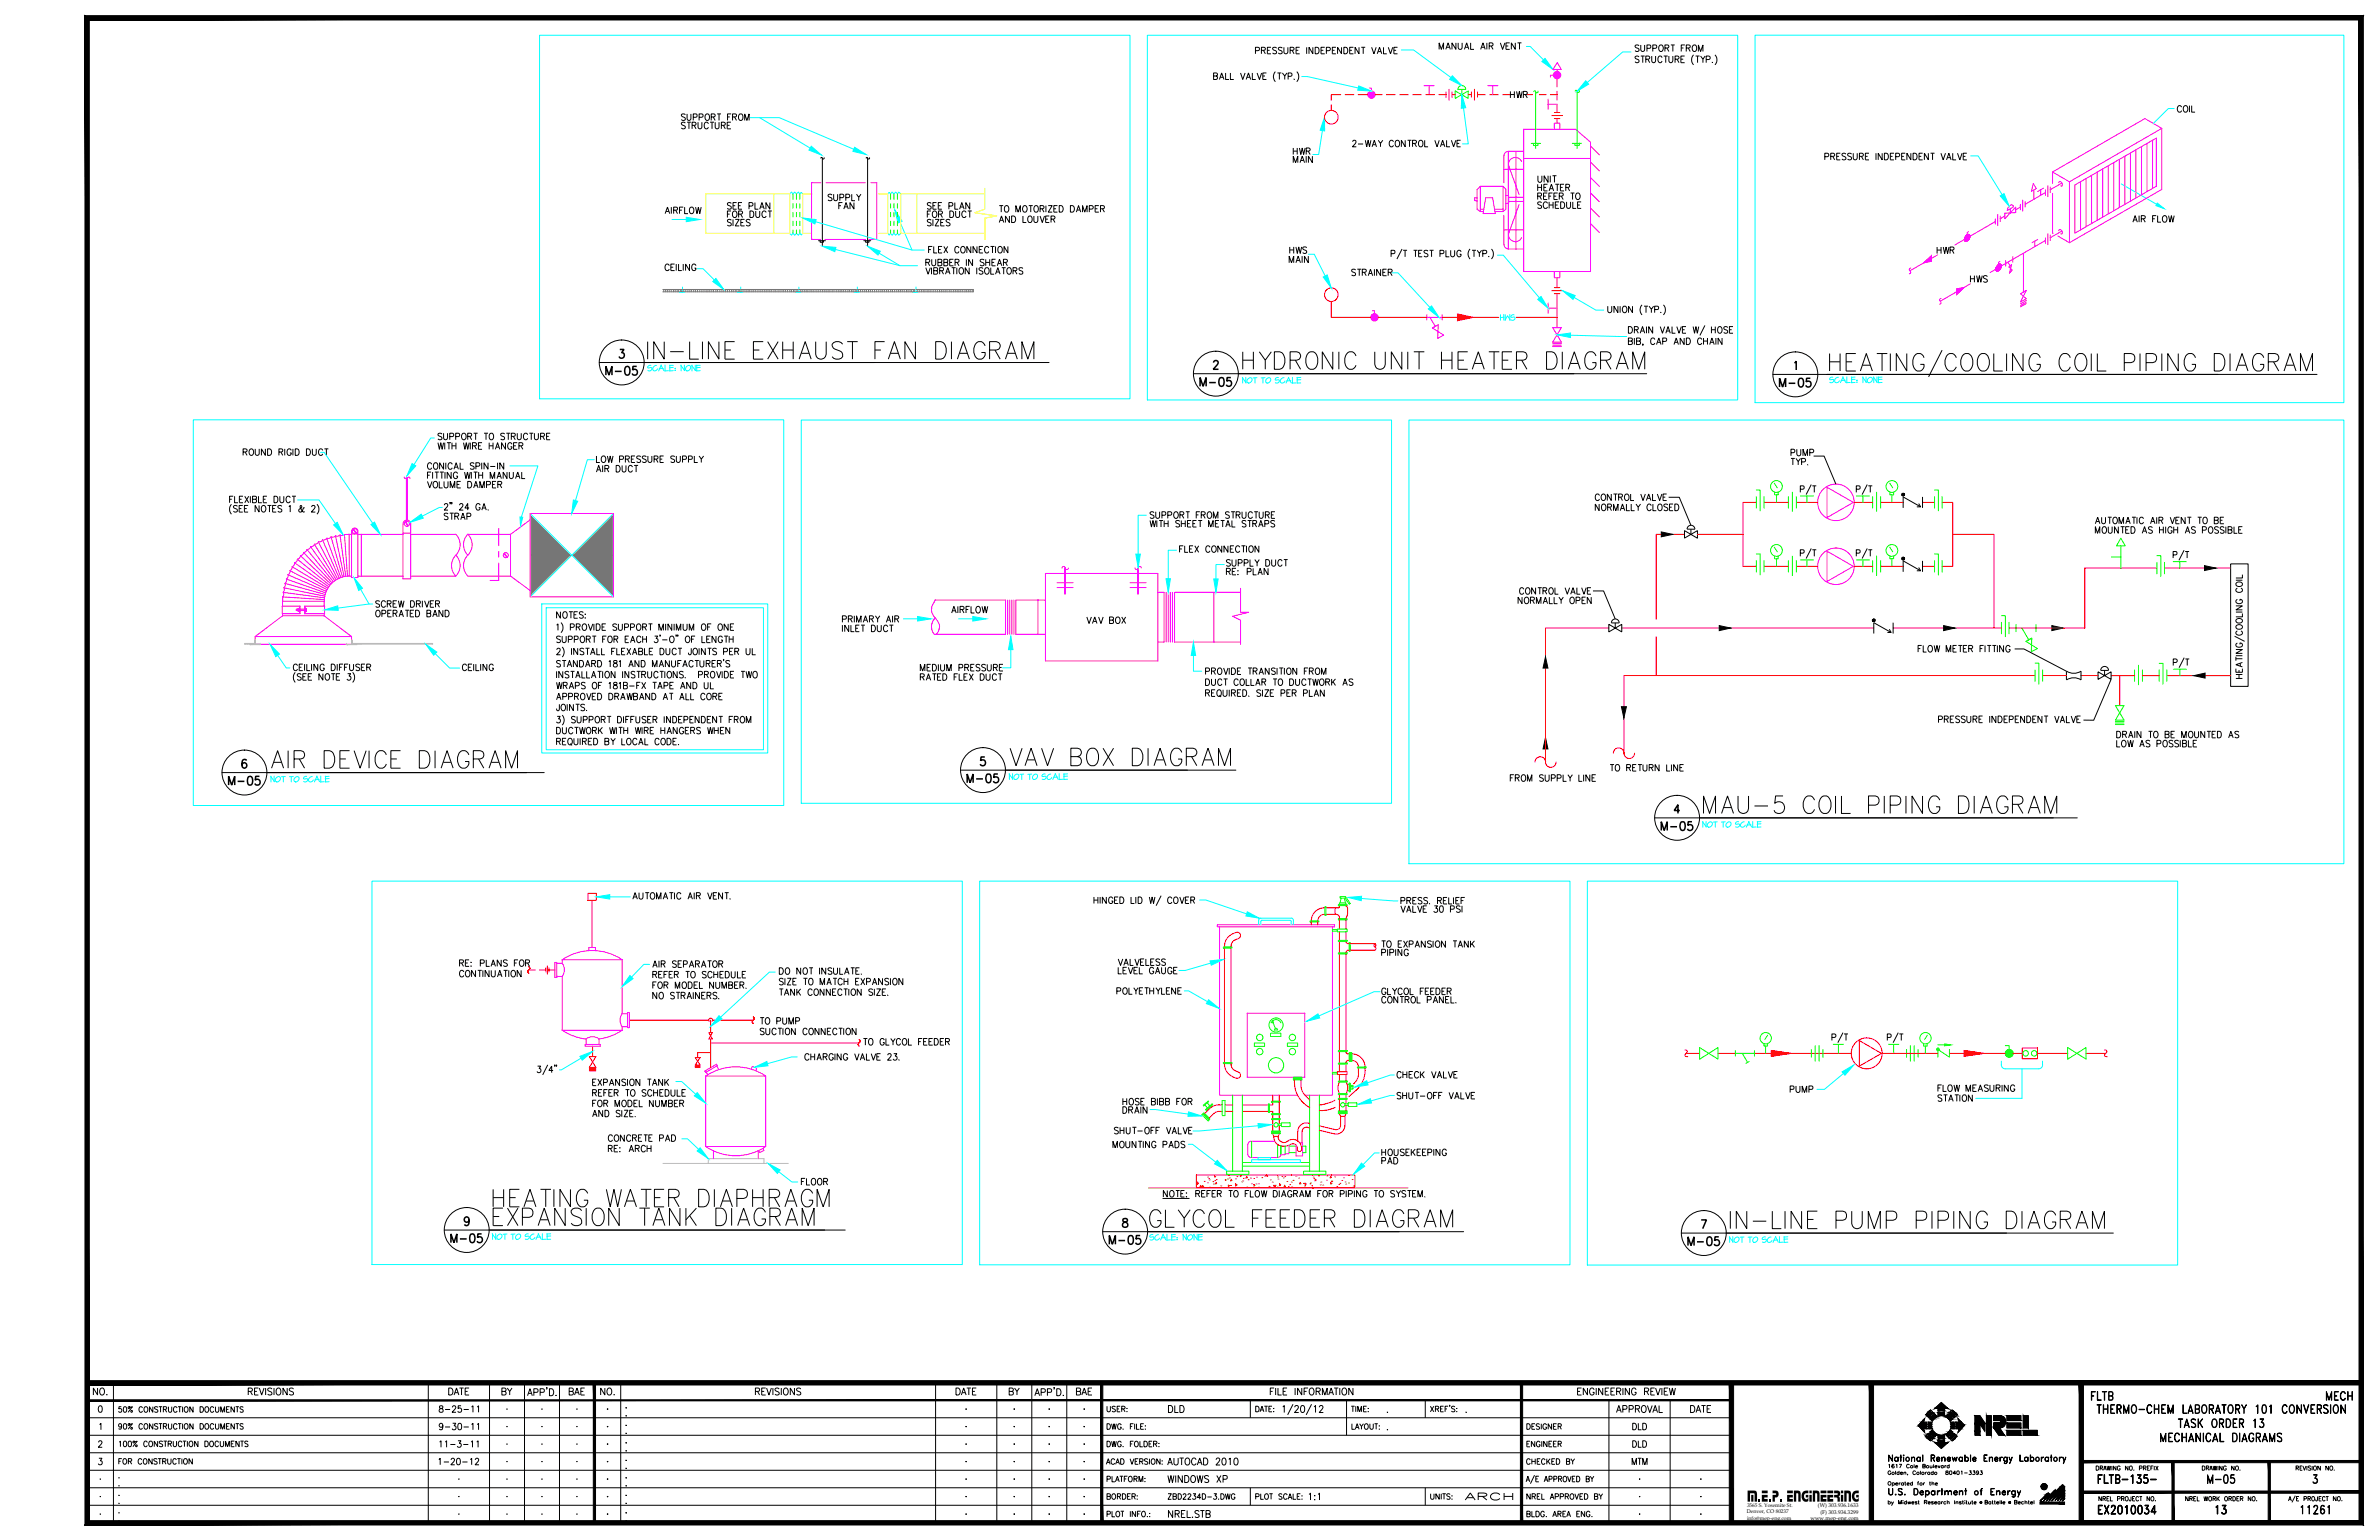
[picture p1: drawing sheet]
<svg xmlns="http://www.w3.org/2000/svg" width="864mm" height="559mm" viewBox="0 0 864 559" stroke-linecap="round" stroke-linejoin="round" font-family="sans-serif">
<defs><g id="words">
<g font-size="2">
<text x="657.2" y="551.6">www.mep-eng.com</text>
<text x="659.9" y="546.9">(W) 303.936.1633</text>
<text x="660.8" y="549.2">(F) 303.934.3299</text>
</g>
<g font-size="1.9">
<text x="634.1" y="549.2">Denver, CO 80237</text>
<text x="634.2" y="551.4">info@mep-eng.com</text>
<text x="634.2" y="546.9">3565 S. Yosemite St.</text>
</g>
</g></defs>
<!-- layer: Z-BORD-ATTR -->
<g fill="none" stroke="#000" stroke-width=".36">
<path d="M220.5 517.6h.2zM220.5 511.2v.2zM227.3 513.6h.1M227.3 510.7v.2zM227.3 517.1v.2zM350.7 511.2h.1M350.7 517.5h.1M368.1 511.3h.2zM368.1 517.6h.2zM380.8 511.3h.2zM380.8 517.6h.2zM393.5 511.3h.2z"/>
<path d="M393.5 517.6h.2zM592.7 516.4a1.2 1.2 0 0 1 1.4 1.2 1.2 1.2 0 0 1-1.4 1.2zM594.7 516.4v2.4h1.2M596.3 516.4a1.2 1.2 0 0 1 1.4 1.2 1.2 1.2 0 0 1-1.4 1.2zM759.2 504.9h1.4l-1.3 .2v3zM759.3 506.4h.7l-.7 .2M761.2 509.7l1.6 .1zM761.4 504.9l.1 3.1 1.3 .1h-1.4zM761.9 509.8v3.1l.2-3.1M763.2 504.9l1.5 .2zM763.5 509.7l.1 3.2zM763.6 511.2h1.5"/>
<path d="M763.6 511.4h1.5M763.9 505.1v3l.1-3M765.1 509.7l.1 3.2zM765.6 506.4h.8a.77 .77 0 0 0 .4-1.2l-1.2-.1v2.9l1.2-.2v-1.1l-1.2-.1M766.2 509.7h1.4l-1.3 .1v2.9l1.3 .2h-1.4zM766.3 511.2h.7l-.7 .2M766.4 506.4l.5 .3v1.1l-.5 .3h-.9v-3.2h.9a.89 .89 0 0 1 .6 .9 .89 .89 0 0 1-.6 .8M768.6 511.2l1.2-.1v-1.1l-1.2-.2-.1 3.1v-3.2l1.3 .1 .2 .5-.2 .9-1.2 .2M769.2 511.4l.8 1.5-.7-1.5M770.9 509.7l.9 2.7 1-2.7v3.2l-.1-2.4-.9 2.4-.8-2.4-.1 2.4zM774.1 509.8a1.01 1.01 0 0 1 1.1 .1 1.01 1.01 0 0 1 .4 1v.8a1 1 0 0 1-1 1.2 1 1 0 0 1-.9-1.2v-.8zM774.1 510l.4-.2a1.61 1.61 0 0 1 1 1.4 1.61 1.61 0 0 1-.7 1.5h-.3a1.91 1.91 0 0 1-.4-2.7z"/>
<path d="M776.5 511.4l2 .1zM779.9 509.8l.2-.1a.89 .89 0 0 1 1.1 .8l-.6-.7a1.59 1.59 0 0 0-1.2 1.2 1.59 1.59 0 0 0 .5 1.6l.7 .1 .6-.6a.94 .94 0 0 1-1.2 .8 .94 .94 0 0 1-.7-1.2v-.8zM782 509.7l.1 3.2zM782.1 511.2h1.5M782.1 511.4h1.5M783.6 509.7l.1 3.2zM784.3 520l1 2.7 .9-2.7v3.2l-.1-2.5-.8 2.5-.9-2.5-.1 2.5zM784.7 509.7h1.4l-1.3 .1v2.9l1.3 .2h-1.4zM784.8 511.2h.7l-.7 .2M787 509.7l.9 2.7 1-2.7v3.2l-.1-2.4-.9 2.4-.8-2.4-.1 2.4zM787.2 520h1.5l-1.4 .1v2.9l1.4 .2h-1.5zM790.8 514.8l1.5 .2z"/>
<path d="M791.5 515v3l.1-3M792 520l.2 3.2zM792.4 509.7l.2 3 1.3 .2h-1.5zM793.1 517.2h1.4M793.2 517.1h1.2M793.6 520l.1 3.2zM793.8 514.8l1 3.2-1-2.7-1 2.7zM794.5 512.1h1.4M794.6 512h1.2M795.2 509.7l.9 3.2-.9-2.7-1 2.7zM795.4 520l1 3.2-1-2.8-.9 2.8zM795.6 515a1.02 1.02 0 0 1 1.5 .3l-.7-.3-.8 .1v.8l.8 .5a.91 .91 0 0 1 .5 1.4 .91 .91 0 0 1-1.5-.2h.2a.83 .83 0 0 0 1.4 0l-.3-.9-1.1-.6-.2-.5z"/>
<path d="M797 511.2l1.2-.1v-1.1l-1.2-.2v2.9l1.2-.1v-1.1l-1.2-.1M797.1 520l1.6 2.7 .1-2.7v3.2l-1.6-2.8-.1 2.8zM797.8 511.2a.84 .84 0 0 1 .7 .9 .84 .84 0 0 1-.7 .8h-.9v-3.2h.9a.84 .84 0 0 1 .7 .8 .84 .84 0 0 1-.7 .9M797.9 514.8l.2 3.2zM798.1 516.7l1.5-1.9-1.5 2M798.4 516.2l1.2 1.8-1.1-1.8M799.7 509.8a.98 .98 0 0 1 1 .1 .98 .98 0 0 1 .4 1v.8a.99 .99 0 0 1-1 1.2 .99 .99 0 0 1-.9-1.2v-.8zM799.7 510l.3-.2a1.59 1.59 0 0 1 1.1 1.4 1.59 1.59 0 0 1-.8 1.5h-.3a1.91 1.91 0 0 1-.3-2.7zM799.8 520l.1 3.2zM802.1 511.2l1.2-.1v-1.1l-1.2-.2-.2 3.1v-3.2h1a.84 .84 0 0 1 .7 .8 .84 .84 0 0 1-.7 .9h-.8M802.7 511.4l.9 1.5-.8-1.5M803.3 515l.3-.2a1.75 1.75 0 0 1 1.3 1.5 1.75 1.75 0 0 1-.8 1.7 1.49 1.49 0 0 1-1.1-2.4z"/>
<path d="M803.3 515.1l.7-.1a1.61 1.61 0 0 1 .8 1.5 1.61 1.61 0 0 1-1.1 1.4 1.95 1.95 0 0 1-.4-2.8zM804.1 520l1 3.2-1-2.8-.9 2.8zM804.4 512.1h1.4M804.5 512h1.2M805.1 509.7l1 3.2-1-2.7-1 2.7zM805.8 516.4h.8a.77 .77 0 0 0 .4-1.3l-1.2-.1-.1 3v-3.2h.9a.87 .87 0 0 1 .7 .9 .87 .87 0 0 1-.7 .8h-.8M805.8 520l.2 3 1.3 .2h-1.5zM806.4 516.5l.8 1.5-.7-1.5M806.6 509.7l1.5 .1zM807.3 509.8v3.1l.1-3.1M808.1 514.8a1.71 1.71 0 0 1 1.7 1.1 1.71 1.71 0 0 1-.5 2l-1.2 .1zM808.2 515a1.52 1.52 0 0 1 1.5 1 1.52 1.52 0 0 1-.4 1.7l-1.1 .2z"/>
<path d="M809.2 509.8l.3-.1a1.53 1.53 0 0 1 1 2.4 .94 .94 0 0 1-1.1 .8 .94 .94 0 0 1-.7-1.2v-.8zM809.2 510l.6-.2a1.74 1.74 0 0 1 0 2.9h-.2a1.86 1.86 0 0 1-.4-2.7zM810.4 520a1.68 1.68 0 0 1 1.8 1 1.68 1.68 0 0 1-.6 2l-1.2 .2zM810.6 514.8h1.5l-1.3 .2v2.9l1.3 .1h-1.5zM810.8 516.4h.7l-.7 .1M811.6 511.2h.9a.82 .82 0 0 0 .4-1.2l-1.3-.2-.1 3.1v-3.2l1.4 .1 .2 .5-.2 .9-1.3 .2M812.2 511.4l.9 1.5-.7-1.5M813 520l.1 3.2zM813 516.4h.9a.78 .78 0 0 0 .3-1.3l-1.2-.1-.1 3v-3.2l1.3 .2 .3 .5-.3 .9-1.2 .1M813.6 516.5l.9 1.5-.7-1.5M814.6 511.2l.9-1.5-.9 1.5v1.7v-1.7l-.9-1.5 .9 1.5M814.8 520l.9 3.2-.9-2.8-1 2.8z"/>
<path d="M818.7 514.8l-.1 3.2v-2.9l-.5 .4zM819 510.3l.6-.6v3.2l-.1-2.9zM820.3 517.6l.4 .3M820.9 516.1a.95 .95 0 0 1 .9 1.4 .95 .95 0 0 1-1.6-.1h.1a.76 .76 0 0 0 1.2 .3l.3-.5M821.3 516.2a.96 .96 0 0 1 0 1.7M821.4 509.8l.7-.1a2.09 2.09 0 0 1 0 3.2h-.3a2.43 2.43 0 0 1-.4-3.1zM821.4 512.6h1M821.4 510h1M821.5 509.8l-.3 1.3 .3 1.6M821.6 515l-1.2-.2h1.4l-.9 1.4M821.6 514.8l-.8 1.4 .7 .2 .3 .4M822.2 520l.9 3.2-.9-2.8-1 2.8z"/>
<path d="M822.3 509.8l.3 1.3-.3 1.6M823.9 510.3l.6-.6v3.2l-.2-2.9zM823.9 520l.9 2.7 1-2.7v3.2l-.1-2.5-.9 2.5-.8-2.5-.1 2.5zM829 509.8l.2-.1a.89 .89 0 0 1 1.1 .8l-.6-.7a1.59 1.59 0 0 0-1.2 1.2 1.59 1.59 0 0 0 .5 1.6l.7 .1 .6-.6a.94 .94 0 0 1-1.2 .8 .94 .94 0 0 1-.7-1.2v-.8zM831.5 509.8l.2-.1a1.71 1.71 0 0 1 1.3 1.3 1.71 1.71 0 0 1-.6 1.7l-.2 .2a1.73 1.73 0 0 1-1.3-1.3 1.73 1.73 0 0 1 .6-1.8zM831.5 510l.3-.2a1.61 1.61 0 0 1 1.1 1.4 1.61 1.61 0 0 1-.8 1.5h-.3a1.86 1.86 0 0 1-.3-2.7zM833.8 509.7l1.5 2.7 .2-2.7v3.2l-1.6-2.7-.1 2.7zM836.2 509.7l1 2.7 .9-2.7-.9 3.2zM838.9 509.7h1.4l-1.3 .1v2.9l1.3 .2h-1.4zM839 511.2h.7l-.7 .2M841.3 511.2h.8a.82 .82 0 0 0 .4-1.2l-1.2-.2-.2 3.1v-3.2l1.4 .1 .2 .5-.2 .9-1.2 .2M841.9 511.4l.8 1.5-.7-1.5"/>
<path d="M843.7 509.8a1.02 1.02 0 0 1 1.4 .4l-.6-.4-.9 .4 .1 .6 .8 .4a.9 .9 0 0 1 .4 1.5 .9 .9 0 0 1-1.5-.3l.7 .3 .9-.3-.1-.7-1.3-.9-.2-.6zM844.5 504.9l1 2.8 .9-2.8v3.2l-.1-2.4-.8 2.4-.9-2.4-.1 2.4zM846 509.7l.1 3.2zM847.4 504.9h1.5l-1.4 .2v2.9l1.4 .1h-1.5zM847.5 509.8l.7-.1a2.04 2.04 0 0 1 0 3.2 1.73 1.73 0 0 1-1.3-1.3 1.73 1.73 0 0 1 .6-1.8zM847.5 510l.5-.2a1.74 1.74 0 0 1 0 2.9h-.2a1.86 1.86 0 0 1-.3-2.7zM847.5 506.4h.8l-.8 .2M849.7 509.7l1.6 2.7 .1-2.7v3.2l-1.5-2.7-.2 2.7zM850.1 505.1l.2-.2a.89 .89 0 0 1 1.1 .8l-.3-.5-.8-.1a1.87 1.87 0 0 0 0 2.9h.5l.6-.7a.94 .94 0 0 1-1.1 .8 .94 .94 0 0 1-.7-1.2l.1-1.2zM852.2 504.9l.2 3.2zM852.4 506.4h1.4M852.4 506.6h1.4"/>
<path d="M853.8 504.9l.1 3.2zM220.5 524h.2zM220.5 530.3h.2zM220.5 536.7h.2zM227.3 520h.1M227.3 526.3h.1M227.3 532.7h.1M227.3 539h.1M227.3 523.4v.2zM227.3 529.8v.2zM227.3 536.1v.2zM350.7 523.9h.1"/>
<path d="M350.7 530.2h.1M350.7 536.6h.1M368.1 524h.2zM368.1 530.3h.2zM368.1 536.7h.2zM380.8 524h.2zM380.8 530.3h.2zM380.8 536.7h.2zM393.5 524h.2zM393.5 530.3h.2zM393.5 536.7h.2zM592.5 531.5v-2.4l.7 2.4 .8-2.4v2.4"/>
<path d="M592.7 522.8a1.2 1.2 0 0 1 1.4 1.2 1.2 1.2 0 0 1-1.4 1.2zM594.5 529.1h1.4M594.7 522.8v2.4h1.2M595.2 536.6h.1M595.2 529.1v2.4M596.3 522.8a1.2 1.2 0 0 1 1.4 1.2 1.2 1.2 0 0 1-1.4 1.2zM596.3 531.5v-2.4l.8 2.4 .8-2.4v2.4M617.4 536.6h.1M761.6 535.1h1.5l-1.3 .1v3.1zM761.8 536.6h.7l-.7 .2M763.8 535.1l.2 3 1.3 .2h-1.5zM765.7 535.1l1.5 .1z"/>
<path d="M766.4 535.2v3.1l.1-3.1M768.1 536.6l1.2-.1v-1.1l-1.2-.2v2.9h.8a.75 .75 0 0 0 .4-1.2l-1.2-.1M768.9 536.6l.6 .6-.1 .8-.5 .3h-.9v-3.2h.9l.5 .3 .1 .8-.6 .6M770.4 536.8l2 .1zM773.6 535.7l.7-.6v3.2l-.2-2.9zM775.8 537.8l.4 .3M776.4 536.3a.94 .94 0 0 1 1 1.4 .94 .94 0 0 1-1.7-.1h.1a.75 .75 0 0 0 1.2 .4l.3-.5M776.8 536.5a.96 .96 0 0 1 0 1.6M777.1 535.2l-1.1-.1h1.3l-.9 1.4M777.1 535.1l-.8 1.4 .7 .1 .3 .5M778.2 537.8l.4 .3M779.2 536.3a1.11 1.11 0 0 1 0 1.8"/>
<path d="M779.7 536.9l-.6-.6-.9 .2 .2-1.4h1.2l-1.1 .1-.1 1.1a1 1 0 0 1 1.4 1 1 1 0 0 1-1.6 .7v-.4a.75 .75 0 0 0 1.2 .4l.3-.5M780.7 536.8l2 .1zM787.3 521.5h.8l-.8 .1M789.9 520.1l.7-.1 .6 .7-.6-.6a1.54 1.54 0 0 0-1.2 1.1 1.54 1.54 0 0 0 .5 1.6l.7 .2 .6-.6a.83 .83 0 0 1-1.3 .6l-.5-1.1 .1-1.2zM792.2 521.5h1.4M792.2 521.6h1.4M794.7 522.4h1.4M794.8 522.2h1.2M801.2 520.1a.87 .87 0 0 1 1.4 .6 .88 .88 0 0 0-1.1-.6 .88 .88 0 0 0-.6 1.1 1.34 1.34 0 0 0 1 1.8l.7-.6a.94 .94 0 0 1-1.2 .8 .94 .94 0 0 1-.6-1.3v-.7zM801.4 535.1l.9 2.7 1-2.7v3.2l-.1-2.4-.9 2.4-.8-2.4-.1 2.4zM803.4 522.4h1.5M803.6 522.2h1.1"/>
<path d="M804.3 536.8l2 .1zM807.5 535.2l.6-.1a1.84 1.84 0 0 1 .6 2.5l-.2 .5-.6 .2a2.35 2.35 0 0 1-.4-3.1zM807.5 538h1M807.5 535.4h1M807.7 535.2l-.4 1.3 .4 1.6M808.4 535.2l.3 1.3-.3 1.6M809.7 537.8l.4 .3M810.5 520.1a1.53 1.53 0 0 1 1.6 1 1.53 1.53 0 0 1-.5 1.7l-1.1 .2zM810.7 536.3a1.06 1.06 0 0 1 0 1.8M811.2 536.9l-.7-.6-.8 .2 .1-1.4h1.3l-1.2 .1-.1 1.1a1 1 0 0 1 1.5 1 1 1 0 0 1-1.6 .7v-.4a.8 .8 0 0 0 1.2 .4l.3-.5M814.1 522.4h1.4M814.2 522.2h1.2"/>
<path d="M816.8 520.1l.3-.1a.83 .83 0 0 1 1.1 .7 .88 .88 0 0 0-1.1-.6 .88 .88 0 0 0-.6 1.1l.3 1.6 .8 .2 .4-.3v-.8l-.4-.1h.6v.6a.94 .94 0 0 1-1.2 .7 .94 .94 0 0 1-.7-1.2l.2-1.2zM819.1 521.5l1.3-.2v-1l-1.3-.2-.1 3.1v-3.2l1.4 .1 .1 1.2-1.4 .3M819.7 521.6l.9 1.6-.7-1.6M821.4 522.4h1.5M821.5 522.2h1.3M826.9 520.1a1.06 1.06 0 0 1 1.4 .3h-.2a.83 .83 0 0 0-1.3 0l.1 .7 .8 .4a.92 .92 0 0 1 .5 1.5 .92 .92 0 0 1-1.6-.3h.3a.82 .82 0 0 0 1.2 .1l-.1-1-1.2-.7-.2-.7zM220.5 543h.2zM220.5 549.4h.2zM227.3 545.4h.1M227.3 551.7h.1M227.3 542.5v.2zM227.3 548.8v.2z"/>
<path d="M350.7 542.9h.1M350.7 549.3h.1M368.1 543h.2zM368.1 549.4h.2zM380.8 543h.2zM380.8 549.4h.2zM393.5 543h.2zM393.5 549.4h.2zM595.2 542.9h.1M595.2 549.3h.1M617.4 542.9h.1M617.4 549.3h.1"/>
<path d="M761.7 546.2h1.5l-1.3 .2v2.8l1.3 .2h-1.5zM761.9 547.7h.7l-.7 .2M763.9 546.2l1.7 3.2zM765.5 546.2l-1.6 3.2zM766.4 549.2l1.6 .2h-1.7a3.8 3.8 0 0 0 1.5-2.6l-.1-.3-.8-.1-.5 .6 .2-.5a.77 .77 0 0 1 1-.2 .77 .77 0 0 1 .2 1.1l-1.4 2M769.1 546.4l.6-.2a2.01 2.01 0 0 1 0 3.2h-.2a1.43 1.43 0 0 1-.7-1.8zM769.1 549.1h1M769.1 546.5h1M769.2 546.4l-.4 1.2 .4 1.6M769.9 546.4l.4 1.2-.4 1.6M771.5 546.8l.6-.6v3.2l-.1-2.9zM773.9 546.4l.7-.2a2.09 2.09 0 0 1 0 3.2h-.3a1.84 1.84 0 0 1-.6-2.6z"/>
<path d="M773.9 549.1h1M773.9 546.5h1M774.1 546.4l-.4 1.2 .4 1.6M774.8 546.4l.4 1.2-.4 1.6M776.4 546.4l.6-.2a2.09 2.09 0 0 1 0 3.2h-.3a2.31 2.31 0 0 1-.3-3zM776.4 549.1h.9M776.4 546.5h.9M776.5 546.4l-.4 1.2 .4 1.6M777.2 546.4l.4 1.2-.4 1.6M778.5 549l.4 .2M779.1 547.4a.94 .94 0 0 1 1 1.4 .94 .94 0 0 1-1.7 0h.1a.75 .75 0 0 0 1.3 .3l.2-.5M779.5 547.6a1 1 0 0 1 0 1.6"/>
<path d="M779.9 546.4l-1.2-.2h1.3l-.9 1.4M779.9 546.2l-.9 1.4 .8 .1 .2 .5M781 548.5l1.6 .1h-1.8l1.4-2.4v3.2l-.1-2.7-1.1 1.9M805 546.2l-.1 3.2v-2.9l-.5 .3zM806.6 549l.4 .2M807.2 547.4a.94 .94 0 0 1 1 1.4 .94 .94 0 0 1-1.7 0h.1a.76 .76 0 0 0 1.2 .3l.3-.5M807.6 547.6a.96 .96 0 0 1 0 1.6M808 546.4l-1.3-.2h1.4l-.9 1.4M808 546.2l-.9 1.4 .7 .1 .3 .5M840.3 549.1l.2-.1 .1 .2-.2 .2zM840.4 549.1l.1 .1z"/>
</g>
<!-- layer: TITLE -->
<g fill="none" stroke="#000" stroke-width=".36">
<path d="M217.5 131.5h163.3M433.2 135.6h138.2M643.6 135.9h197.5M348.7 279.5h99.9M80.6 280.3h117M161.3 446.3h138.1M400.3 446.9h131M610.3 447.4h156.9"/>
<circle cx="225.7" cy="131.5" r="8.2"/>
<circle cx="441.4" cy="135.6" r="8.2"/>
<circle cx="651.7" cy="135.8" r="8.2"/>
<circle cx="356.8" cy="279.4" r="8.2"/>
<circle cx="88.7" cy="280.3" r="8.2"/>
<circle cx="608.8" cy="296.8" r="8.2"/>
<circle cx="169.4" cy="446.3" r="8.2"/>
<circle cx="408.4" cy="446.9" r="8.2"/>
<circle cx="618.5" cy="447.4" r="8.2"/>
</g>
<!-- layer: TBG-MED -->
<g fill="none" stroke="#000" stroke-width=".55">
<path d="M219.9 136.1v-3.2l1.2 3.2 1.1-3.2v3.2M223.2 134.8h2.5M225 126.8h1.5l-.8 1.2a1 1 0 0 1 .8 1.6 1 1 0 0 1-1.8-.3M227.2 133.1l.7-.2a1.95 1.95 0 0 1 0 3.2h-.3a2.14 2.14 0 0 1-.4-3zM231.1 132.9h-1.3l-.2 1.4a1.03 1.03 0 0 1 1.6 .1 1.03 1.03 0 0 1-.2 1.5 1.03 1.03 0 0 1-1.5-.4M438.9 138.8h2.5M440.5 131.6l.6-.8h.5l.6 .6-.1 .7-1.7 1.9h1.9M442.9 137.1a.91 .91 0 0 1 1.3 .5l.2 .8a1.46 1.46 0 0 1-.8 1.8h-.3a2.18 2.18 0 0 1-.4-3.1zM446.8 137h-1.3l-.2 1.4a1.02 1.02 0 0 1 1.5 0 1.02 1.02 0 0 1-.2 1.5 1.02 1.02 0 0 1-1.4-.3M649.3 139.1h2.4M651.4 131.7l.6-.6v3.2M653.2 137.4l.7-.1a1.95 1.95 0 0 1 0 3.1h-.3a2.18 2.18 0 0 1-.4-3z"/>
<path d="M657.2 137.3h-1.4l-.1 1.3a1.02 1.02 0 0 1 1.5 .1 1.02 1.02 0 0 1-.2 1.5 1.02 1.02 0 0 1-1.5-.4M435.6 140.2v-3.2l1.1 3.2 1.1-3.2v3.2M646 140.4v-3.1l1.1 3.1 1.1-3.1v3.1M89.5 276a.85 .85 0 0 0-1.2-.3 1.9 1.9 0 0 0 .5 3 .93 .93 0 0 0 .9-.9 .93 .93 0 0 0-.9-.9 .93 .93 0 0 0-1 .8M357.5 274.7h-1.4l-.1 1.3a1.03 1.03 0 0 1 1.5 0 1.03 1.03 0 0 1-.2 1.6 1.03 1.03 0 0 1-1.5-.3M83 284.9v-3.2l1.1 3.2 1.1-3.2v3.2M86.3 283.5h2.4M90.2 281.9l.7-.2a1.96 1.96 0 0 1 0 3.2h-.3a1.75 1.75 0 0 1-.7-2.6zM94.2 281.7h-1.4l-.1 1.4a1.03 1.03 0 0 1 1.5 0 1.03 1.03 0 0 1-.2 1.5 1.03 1.03 0 0 1-1.5-.3M351.1 284v-3.1l1.1 3.1 1.1-3.1v3.1M354.4 282.6h2.4M358.3 281a.91 .91 0 0 1 1.3 .4l.2 .8a1.38 1.38 0 0 1-1.1 1.8 2.15 2.15 0 0 1-.4-3z"/>
<path d="M362.2 280.9h-1.3l-.1 1.3a1.03 1.03 0 0 1 1.5 0 1.03 1.03 0 0 1-.2 1.5 1.03 1.03 0 0 1-1.5-.3M606.3 300h2.5M609.8 294.1h-2l1.3-2.1v3.2M610.3 298.3a.91 .91 0 0 1 1.3 .5l.1 .7a1.38 1.38 0 0 1-1 1.8 2.14 2.14 0 0 1-.4-3zM614.2 298.2h-1.4l-.1 1.3a1.03 1.03 0 0 1 1.6 0 1.03 1.03 0 0 1-.2 1.5 1.03 1.03 0 0 1-1.5-.3M603.1 301.3v-3.1l1 3.1 1.1-3.1v3.1M163.7 450.9v-3.2l1.1 3.2 1-3.2v3.2M166.9 449.6h2.5M170.3 442.6a.9 .9 0 0 1-1.3 .7 .9 .9 0 0 1-.3-1.4 .9 .9 0 0 1 1.5 .1 2.37 2.37 0 0 1-.7 2.7l-.7-.1-.2-.3M170.9 447.9a.91 .91 0 0 1 1.3 .4 1.63 1.63 0 0 1-.9 2.6 2.24 2.24 0 0 1-.4-3zM174.8 447.7h-1.3l-.2 1.4a1.03 1.03 0 0 1 1.6 0 1.03 1.03 0 0 1-.2 1.5 1.03 1.03 0 0 1-1.5-.3M402.7 451.5v-3.2l1.1 3.2 1.1-3.2v3.2"/>
<path d="M406 450.1h2.4M407.7 442.3a.68 .68 0 0 0 .3 1.1 1.05 1.05 0 0 1 1.4 1.2 1.05 1.05 0 0 1-1.8 .4 1.14 1.14 0 0 1 .1-1.2 1.14 1.14 0 0 1 1.1-.4 .64 .64 0 0 0 .3-1.1zM409.9 448.5l.7-.2a1.95 1.95 0 0 1 0 3.2h-.3a2.18 2.18 0 0 1-.4-3zM413.9 448.3h-1.4l-.1 1.4a1.02 1.02 0 0 1 1.5 0 1.02 1.02 0 0 1-.2 1.5 1.02 1.02 0 0 1-1.5-.3M612.8 452v-3.2l1.1 3.2 1.1-3.2v3.2M616 450.6h2.5M617.5 442.7h1.9l-1.3 3.1M620 449l.7-.2a1.96 1.96 0 0 1 0 3.2h-.3a2.14 2.14 0 0 1-.4-3zM623.9 448.8h-1.3l-.2 1.4a1.03 1.03 0 0 1 1.5 0 1.03 1.03 0 0 1-.1 1.5 1.03 1.03 0 0 1-1.5-.3"/>
</g>
<!-- layer: x-11261 Titleblock|Z-BORD-MAIN -->
<g fill="#000" stroke="#000" stroke-width=".36">
<path d="M697.5 518.4h.8l.1 .7zM698.7 514.7l-.3 .7h-.3zM700 514.2h.3l-.1 .2zM700.6 514.8h1.5zM700.6 511.8l.2-.2 .2 .2zM701.3 512.4h.3zM700.8 519.4l.7-.6 .4 .6zM702.2 511.2l.6-.2zM703.5 511.9h.8zM703.5 513.7h.8zM702.6 510.8l2.1-1.9 2.1 1.9zM705.1 511.9l.8 .1z"/>
<path d="M705.1 513.7l.8 .2zM705.9 510.8l1.1 .2zM707.3 514.8h1.5zM707.9 518.8l.7 .6h-1.1zM707.9 512.4h.3zM708.4 511.8l.2-.2 .3 .2zM708.9 513.9h.8l-.2 .3zM710.8 514.7l.6 .7h-.4zM711.1 518.4h.9l-.6 .7zM718.7 516.7h1.8v2.6zM699.1 521.1h.4zM699.9 522.1h.4l.7 .5z"/>
<path d="M700 520.3l.2-.2 .1 .2zM700.9 521.8h1l-.3 .3zM701.7 520.9l.6 .4zM701.7 520.9h1.1l-.5 .4zM702.2 523.3l.6 .2zM702.6 523.7h4.2l-2.1 1.9zM703.5 520.6l.8 .2h-.8zM703.5 522.4l.8 .2zM705.1 520.8l.8-.2v.2zM705.1 522.6l.8-.2zM706.6 523.5l.6-.2zM707.9 522.1h.3z"/>
<path d="M709.1 522.1h.5l-.7 .5zM709.2 520.1l.3 .2h-.4zM710 521.1h.3zM742 539.4h1.1v.4zM748 539.4l.7-.7 .8 .7zM743.2 542l.3-.3 .3 .3zM745.8 540.9l.3-.3v.3zM746.4 543.9l-.4 .6zM746.9 541.7l-2 2.8zM746.9 541.7h.9l-2.8 2.8zM748.8 542h.7zM749.5 541l-.3 .3z"/>
<path d="M749.5 542.9v1h-.4z"/>
<path d="M31.7 507.9v.4l596.8-.4zM31.7 508.3l596.8-.4v.4z"/>
<path d="M215.4 501.7l.8 50.8v-50.8zM215.4 501.7l.8 50.8h-.8z"/>
<path d="M399.5 501.7l.8 50.8v-50.8zM399.5 501.7l.8 50.8h-.8z"/>
<path d="M551.9 501.7l.8 50.8v-50.8zM551.9 501.7l.8 50.8h-.8z"/>
<path d="M627.7 501.7l1.6 50.8v-50.8zM627.7 501.7l1.6 50.8h-1.6z"/>
<path d="M678.5 501.7l1.6 50.8v-50.8zM678.5 501.7l1.6 50.8h-1.6z"/>
<path d="M696.8 516.8l-.4 .4h3zM696.8 516.8h2.6v.4z"/>
<path d="M697.5 516.1l-.7 .7h2.6zM697.5 516.1h2l-.1 .7z"/>
<path d="M696.4 517.2l.4 .4h2.6zM696.4 517.2h3v.4z"/>
<path d="M698.1 515.4l-.6 .7h.8zM698.1 515.4h.3l-.1 .7z"/>
<path d="M696.8 517.6l.7 .8h2zM696.8 517.6h2.6l.1 .8z"/>
<path d="M697.5 518.4l.6 .7h.3zM698.1 519.1h.3l.3 .6z"/>
<path d="M699.1 513.3h.4zM699.1 513.3h.4z"/>
<path d="M699.1 513.3h.4l-.2 .2zM699.7 512.6l-.6 .7h.4zM699.7 512.6h.4l-.6 .7z"/>
<path d="M699.9 512.4l-.2 .2h.4zM699.9 512.4h.4l-.2 .2z"/>
<path d="M699.9 513.7l-.1 .2h.7zM699.9 513.7h.7l-.1 .2z"/>
<path d="M699.9 512.4h.4l.3-.6zM700.6 511.8h.4l-.7 .6z"/>
<path d="M700.2 513.3l-.3 .4h.7zM700.2 513.3h.9l-.5 .4z"/>
<path d="M699.8 513.9l.5 .3zM699.8 513.9h.7l-.2 .3z"/>
<path d="M700 517.6l.1 .8h1.3zM700 517.6h1.2l.2 .8z"/>
<path d="M700.2 513.3h.9zM700.4 513.2h.8z"/>
<path d="M700.4 513.2h.8l-.4-.4zM700.8 512.8h1l-.6 .4z"/>
<path d="M700.9 514.4l-.3 .4h1.5zM700.9 514.4h1.6l-.4 .4z"/>
<path d="M700.6 514.8l1.3 .2zM700.8 515h1.1l-.4 .7z"/>
<path d="M700.6 519.7h1.5l-1.3-.3zM700.8 519.4l1.3 .3z"/>
<path d="M700.8 512.8h1zM700.9 512.7h1z"/>
<path d="M700.9 512.7h1l-.6-.3zM701.3 512.4l.6 .3z"/>
<path d="M701.1 514.2l-.2 .2h1.6zM701.1 514.2h1.8l-.4 .2z"/>
<path d="M701.1 514.2h1.8zM701.2 514h2z"/>
<path d="M700 516.8h1.2zM700 516.8h1.2zM700.1 516.1l-.1 .7h1.2zM700.1 516.1h1.3l-.2 .7z"/>
<path d="M700 517.6h1.2zM700 517.6h1.2zM700 516.8v.8h1.2zM700 516.8h1.2v.8z"/>
<path d="M701.2 514h2l-1.5-.4zM701.7 513.6h1.1l.4 .4z"/>
<path d="M701.7 513.6h1.1l-.5-.4zM702.3 513.2l.5 .4z"/>
<path d="M702.5 511h.3zM702.6 510.8h.9z"/>
<path d="M703.5 510.8l2.4 .2zM703.5 510.8l2.4 .2z"/>
<path d="M703.5 511v.9h2.4zM703.5 511h2.4v.9z"/>
<path d="M703.5 512.6h2.4zM704.3 512.5l1.6 .1z"/>
<path d="M703.5 512.6v1.1h2.4zM703.5 512.6h2.4v1.1z"/>
<path d="M705.9 510.8l1.1 .2zM706.6 511l.6 .2z"/>
<path d="M706.3 514h1.9l-1.5-.4zM706.7 513.6h1.1l.4 .4z"/>
<path d="M706.3 514l2 .2zM706.3 514l2 .2z"/>
<path d="M707.1 513.2l-.4 .4h1.1zM707.1 513.2l.7 .4z"/>
<path d="M706.5 514.2l.5 .2h1.6zM706.5 514.2h1.8l.3 .2z"/>
<path d="M707 514.4l.3 .4h1.5zM707 514.4h1.6l.2 .4z"/>
<path d="M707.3 514.8l1.3 .2zM707.5 515h1.1l-.7 .7z"/>
<path d="M707.5 519.4l-.2 .3h1.5zM707.5 519.4h1.1l.2 .3z"/>
<path d="M707.9 512.4l-.3 .3h1zM707.9 512.4l.7 .3z"/>
<path d="M707.6 512.7l1 .1zM707.6 512.7l1 .1z"/>
<path d="M708.3 517.6l-.2 .8h1.2zM708.3 517.6h1.2l-.2 .8z"/>
<path d="M707.6 512.8l.6 .4h.9zM707.6 512.8h1l.5 .4z"/>
<path d="M708.2 513.2l1 .1zM708.2 513.2l1 .1z"/>
<path d="M708.3 513.3l.5 .4h.7zM708.3 513.3h.9l.3 .4z"/>
<path d="M708.8 513.7l.9 .2zM708.8 513.7l.9 .2z"/>
<path d="M708.9 513.9l.6 .3zM709.1 514.2h.4l-.3 .2z"/>
<path d="M708.4 511.8l.7 .6h.5zM708.4 511.8h.5l.7 .6z"/>
<path d="M709.1 512.4l.6 .2zM709.1 512.4l.6 .2z"/>
<path d="M708.3 516.8h1.2zM708.3 516.8h1.2zM708.1 516.1l.2 .7h1.2zM708.1 516.1h1.2l.2 .7z"/>
<path d="M708.3 517.6h1.2zM708.3 517.6h1.2zM708.3 516.8v.8h1.2zM708.3 516.8h1.2v.8z"/>
<path d="M710 513.3h.3zM710 513.3h.3z"/>
<path d="M710.1 517.6l-.1 .8h2zM710.1 517.6h2.6l-.7 .8z"/>
<path d="M710 516.1l.1 .7h2.6zM710 516.1h2l.7 .7z"/>
<path d="M710.1 516.8v.4h2.9zM710.1 516.8h2.6l.3 .4z"/>
<path d="M710.1 517.2v.4h2.6zM710.1 517.2h2.9l-.3 .4z"/>
<path d="M710 513.3h.3l-.2 .2zM709.4 512.6l.6 .7h.3zM709.4 512.6h.3l.6 .7z"/>
<path d="M711 515.4l.1 .7h.9zM711 515.4h.4l.6 .7z"/>
<path d="M711.1 518.4l-.1 .7h.4zM711 519.1h.4l-.6 .6z"/>
<path d="M716.9 513.7v2.7h3.6zM716.9 513.7h1.8l1.8 2.7z"/>
<path d="M716.9 516.4v.3h3.6zM716.9 516.4h3.6v.3z"/>
<path d="M716.9 516.7v2.6h1.8zM716.9 516.7h1.8v2.6z"/>
<path d="M723.8 513.7h2.6zM723.8 513.7h2.6z"/>
<path d="M723.8 513.7v.3h3.2zM723.8 513.7h2.6l.6 .3z"/>
<path d="M723.8 514v.3h3.6zM723.8 514h3.2l.4 .3z"/>
<path d="M723.8 514.3v.5h4zM723.8 514.3h3.6l.4 .5z"/>
<path d="M723.8 514.8v.5h4.2zM723.8 514.8h4l.2 .5z"/>
<path d="M723.8 515.3l4.2 .2zM723.8 515.3l4.2 .2z"/>
<path d="M723.8 516.4l4.2 .1zM723.8 516.4h4.2z"/>
<path d="M723.8 516.5v.5h4zM723.8 516.5h4.2l-.2 .5z"/>
<path d="M723.8 517v.5h3.6zM723.8 517h4l-.4 .5z"/>
<path d="M723.8 517.5v.3h3.2zM723.8 517.5h3.6l-.4 .3z"/>
<path d="M723.8 517.8v.2h2.6zM723.8 517.8h3.2l-.6 .2z"/>
<path d="M723.8 518l2.1 .1zM723.8 518h2.6z"/>
<path d="M725.9 516.4h2.1zM726.1 516.3l1.9 .1z"/>
<path d="M725.9 515.5h2.1zM725.9 515.5h2.1z"/>
<path d="M726.1 516.3h1.9zM726.3 516.1h1.8z"/>
<path d="M726.1 515.5l2 .2zM726.1 515.5l2 .2z"/>
<path d="M726.3 515.9v.2h1.8zM726.3 515.9h1.8v.2z"/>
<path d="M726.3 515.7v.2h1.8zM726.3 515.7h1.8v.2z"/>
<path d="M728.5 513.7v1.8h5.1zM728.5 513.7h5.1v1.8z"/>
<path d="M728.5 516.4v1.7h5.1zM728.5 516.4h5.1v1.7z"/>
<path d="M734.5 513.7v4.4h1.8zM734.5 513.7h1.8v4.4z"/>
<path d="M754.7 501.7l1.6 50.8v-50.8zM754.7 501.7l1.6 50.8h-1.6z"/>
<path d="M31.7 502.6h825.4v-1.6zM31.7 501h825.4l-825.4 1.6z"/>
<path d="M699.1 521.1l.4 .1zM699.1 521.1l.4 .1z"/>
<path d="M699.1 521.2l.6 .7h.4zM699.1 521.2h.4l.6 .7z"/>
<path d="M699.8 520.5h.7l-.5-.2zM700 520.3l.5 .2z"/>
<path d="M699.7 521.9l.6 .2zM699.7 521.9l.6 .2z"/>
<path d="M699.9 522.1l.7 .5h.4zM700.6 522.6h.4l-.2 .2z"/>
<path d="M699.8 520.5l.8 .2zM699.8 520.5l.8 .2z"/>
<path d="M699.9 520.7l.3 .4h.9zM699.9 520.7h.7l.5 .4z"/>
<path d="M700.2 521.1l1 .2zM700.2 521.1l1 .2z"/>
<path d="M700.4 521.3l.4 .4h1zM700.4 521.3h.8l.6 .4z"/>
<path d="M700.8 521.7l1.1 .1zM700.8 521.7l1.1 .1z"/>
<path d="M700.9 521.8l.7 .3zM701.3 522.1h.3z"/>
<path d="M700.6 519.7l.3 .3h1.6zM700.6 519.7h1.5l.4 .3z"/>
<path d="M700.9 520l.2 .3h1.8zM700.9 520h1.6l.4 .3z"/>
<path d="M701.1 520.3l2.1 .2zM701.1 520.3l2.1 .2z"/>
<path d="M701.2 520.5l.5 .4h1.1zM701.2 520.5h2l-.4 .4z"/>
<path d="M702.5 523.5l1 .2zM702.5 523.5l1 .2z"/>
<path d="M703.5 520.8v1.1h2.4zM703.5 520.8h2.4v1.1z"/>
<path d="M703.5 522.6v.9h2.4zM703.5 522.6h2.4v.9z"/>
<path d="M703.5 523.5l2.4 .2zM703.5 523.5l2.4 .2z"/>
<path d="M703.5 521.9l1.6 .1zM703.5 521.9h2.4z"/>
<path d="M705.9 523.7h.9zM706.6 523.5h.4z"/>
<path d="M706.3 520.5h1.9zM706.5 520.3h1.8z"/>
<path d="M706.5 520.3h1.8l-1.3-.3zM707 520h1.6l-.3 .3z"/>
<path d="M706.3 520.5l.4 .4h1.1zM706.3 520.5h1.9l-.4 .4z"/>
<path d="M707 520h1.6l-1.3-.3zM707.3 519.7h1.5l-.2 .3z"/>
<path d="M706.7 520.9l.5 .4zM706.7 520.9h1.1l-.6 .4z"/>
<path d="M707.6 521.8h1zM707.6 521.7h1z"/>
<path d="M707.6 521.7h1l-.4-.4zM708.2 521.3h.9l-.5 .4z"/>
<path d="M707.6 521.8l.6 .3zM707.6 521.8h1l-.4 .3z"/>
<path d="M708.3 521.1l-.1 .2h.9zM708.3 521.1h.9z"/>
<path d="M708.3 521.1h.9l-.4-.4zM708.8 520.7h.7l-.3 .4z"/>
<path d="M708.9 520.5l-.1 .2h.7zM708.9 520.5h.8l-.2 .2z"/>
<path d="M709.1 520.3l-.2 .2h.8zM709.1 520.3l.6 .2z"/>
<path d="M709.1 522.1h.5l-.2-.2zM709.4 521.9h.3l-.1 .2z"/>
<path d="M708.4 522.6h.5l.2-.5zM708.4 522.6h.5l-.3 .2z"/>
<path d="M710 521.2l-.6 .7h.3zM710 521.2h.3l-.6 .7z"/>
<path d="M710 521.1l.3 .1zM710 521.1l.3 .1z"/>
<path d="M716.9 519.3v1.5h1.8zM716.9 519.3h1.8v1.5z"/>
<path d="M721.1 513.7v7.1h1.8zM721.1 513.7h1.8v7.1z"/>
<path d="M723.8 518.1l1.8 2.7h2.1zM723.8 518.1h2.1l1.8 2.7z"/>
<path d="M728.5 519v1.8h5.1zM728.5 519h5.1v1.8z"/>
<path d="M734.5 519v1.8h5zM734.5 519h5v1.8z"/>
<path d="M741 539.8l.2 .4 .8-.8zM741.2 540.2l.8-.8-.4 1.1zM742 539.4l-.4 1.1 .4 .1z"/>
<path d="M741.2 538.7l-.2 .3 1 .4zM741 539l1 .4h-1.1zM740.9 539.4l.1 .4 1-.4z"/>
<path d="M742 538.3v1.1l.5-1zM741.6 538.4l.4-.1v1.1zM741.2 538.7l.8 .7-.4-1z"/>
<path d="M742 539.4h1.1v-.4zM742.8 538.7l.3 .3-1.1 .4zM742.5 538.4l-.5 1 .8-.7z"/>
<path d="M755.5 529.9v.8l101.6-.8zM755.5 530.7l101.6-.8v.8z"/>
<path d="M788.4 530.3l.8 22.2v-22.2zM788.4 530.3l.8 22.2h-.8z"/>
<path d="M823.4 530.3l.8 22.2v-22.2zM823.4 530.3l.8 22.2h-.8z"/>
<path d="M718.9 545l-.1 .2h.3zM718.8 545.2h.3l-.2 .2zM719.1 545.2l-.2 .2 .2 .1z"/>
<path d="M719.1 545.2v.3l.2-.1zM719.1 545.2h.3l-.1 .2z"/>
<path d="M719.3 545l-.2 .2h.3zM719.1 544.9l.2 .1-.2 .2zM718.9 545l.2 .2v-.3z"/>
<path d="M729.3 545l-.1 .2h.3zM729.2 545.2h.3l-.2 .2zM729.5 545.2l-.2 .2 .2 .1z"/>
<path d="M729.5 545.2v.3l.2-.1zM729.5 545.2h.3l-.1 .2z"/>
<path d="M729.7 545l-.2 .2h.3zM729.5 544.9l.2 .1-.2 .2zM729.3 545l.2 .2v-.3z"/>
<path d="M740.5 545l9 .8h-9zM740.5 545l9 .8v-.8z"/>
<path d="M740.6 544.6l1.7-1.7zM740.6 544.6l1.7-1.7h.5z"/>
<path d="M742 539.4v1.2l.5-.1zM742 539.4l.8 .8-.3 .3zM742 539.4l.8 .8 .3-.4z"/>
<path d="M742.3 542.9h.5zM742.3 542.9h.6z"/>
<path d="M742.7 542.5l-.4 .4h1.4zM742.7 542.5h1.3l-.3 .4z"/>
<path d="M742.7 542.5h2.3zM742.8 542.4h2.3z"/>
<path d="M742.8 542.4h1.4l-1-.4zM743.2 542h.6l.4 .4z"/>
<path d="M742.9 542.9h.7zM742.9 542.9h.8z"/>
<path d="M742.8 542.9l-.9 1.7 1.7-1.7zM742.8 542.9l-.9 1.7z"/>
<path d="M744 542.5l-.1 .4h.8zM744 542.5h1l-.3 .4z"/>
<path d="M745.3 542.4l-1.4 2.2zM745.3 542.4h.8l-2.2 2.2z"/>
<path d="M744.2 542.4h.9l-.4-.4zM744.7 542h.9l-.5 .4z"/>
<path d="M743.9 542.9l-1 1.7 1.8-1.7zM743.9 542.9l-1 1.7z"/>
<path d="M744.7 542h1.8l-1.5-.3zM745 541.7h1.8l-.3 .3z"/>
<path d="M745 541.7h1.8l-1.5-.3zM745.3 541.4h1.8l-.3 .3z"/>
<path d="M745.3 541.4h2.8zM745.4 541.3h2.8z"/>
<path d="M745.6 542l-.3 .4h.8zM745.6 542h.9l-.4 .4z"/>
<path d="M745.4 541.3h.7l-.3-.4zM745.8 540.9h.3v.4z"/>
<path d="M746.1 541.3h2.1l-1.6-.4zM746.6 540.9h2l-.4 .4z"/>
<path d="M748.5 541l-2.1 2.9zM748.5 541h1l-3 2.9z"/>
<path d="M748 539.4l-1.4 1.5h2.9zM748 539.4h1.5v1.5z"/>
<path d="M748.7 542l-1.8 2.5zM748.7 542h.8l-2.6 2.5z"/>
<path d="M747.1 541.4l-.2 .3h.9zM747.1 541.4h1l-.3 .3z"/>
<path d="M748.3 543.9l-.4 .6zM748.3 543.9h.2l-.6 .6z"/>
<path d="M748.9 542.9l-.6 1zM748.9 542.9h.6l-1 1z"/>
<path d="M748.6 540.9l.9 .1zM748.6 540.9l.9 .1z"/>
<path d="M748.7 542h.8zM749.2 541.3l-.4 .7h.7zM749.2 541.3h.3v.7z"/>
<path d="M749.5 542l-.6 .9h.6zM749.5 542v.9z"/>
<path d="M749.1 543.9l-.3 .7 .7-.7zM749.1 543.9l-.3 .7z"/>
<path d="M755.5 541v.8l101.6-.8zM755.5 541.8l101.6-.8v.8z"/>
<path d="M856.3 7.3v544.5l1.6 1.6zM856.3 7.3l1.6-1.6v547.7zM32.4 7.3h823.9l1.6-1.6zM30.8 5.7h827.1l-825.5 1.6zM30.8 5.7l1.6 546.1v-544.5zM30.8 5.7l1.6 546.1-1.6 1.6zM32.4 551.8l-1.6 1.6 825.5-1.6zM30.8 553.4l825.5-1.6 1.6 1.6z"/>
</g>
<g fill="none" stroke="#000" stroke-width=".36">
<path d="M31.7 514.4h596.8M35.4 503.7v2.5l-1.5-2.5v2.5M36.6 503.8a1.2 1.2 0 0 1 1.4 .6 1.2 1.2 0 0 1-.3 1.5l-.4 .3a1.35 1.35 0 0 1-1.2-1 1.35 1.35 0 0 1 .5-1.4zM38.7 506.1h.2zM41.2 501.7v50.8M90.1 504.9l1.3-.1 .2-.4-.1-.5-1.4-.2v2.5M90.9 504.9l.7 1.3M92.4 504.9h.8M93.8 503.7h-1.4v2.5h1.4M94.1 503.7l.9 2.5 .9-2.5M96.4 503.7v2.5M98.7 504l-.5-.3-.8 .1-.1 .7 1.2 .6 .2 .8-.5 .3-1-.3"/>
<path d="M99.5 503.7v2.5M100.7 503.8a1.2 1.2 0 0 1 1.3 .6 1.2 1.2 0 0 1-.2 1.5l-.5 .3a1.33 1.33 0 0 1-1.2-1 1.33 1.33 0 0 1 .6-1.4zM104.3 503.7v2.5l-1.6-2.5v2.5M106.5 504l-.5-.3-.8 .1-.1 .7 1.2 .6 .2 .8-.5 .3-1-.3M155.5 501.7v50.8M162.9 503.7a1.3 1.3 0 0 1 1.5 1.2 1.3 1.3 0 0 1-1.5 1.3zM164.8 506.2l.9-2.5 .9 2.5M165.2 505.3h1M166.8 503.7h1.5M167.5 503.7v2.5M168.9 504.9h.8M170.3 503.7h-1.4v2.5h1.4"/>
<path d="M177.7 501.7v50.8M182.2 504.9l1.3-.1 .2-.4-.2-.6-1.3-.1v2.5l1.4-.2 .1-.7-.5-.4M184.1 503.7l.9 1.2v1.3M185.9 503.7l-.9 1.2M190.4 501.7v50.8M191.5 506.4l.9-2.5 .8 2.5M191.8 505.6h1.1M193.8 505.2l1.3-.1 .1-.9-1.4-.3v2.5M196.1 505.2l1.3-.1 .1-.9-1.4-.3v2.5M198.6 503.5h-.2h.2l-.2 .7M199.5 503.9a1.3 1.3 0 0 1 1.5 1.3 1.3 1.3 0 0 1-1.5 1.2zM201.8 506.2v.2z"/>
<path d="M203.1 501.7v50.8M206.6 504.9l1.3-.1 .2-.4-.2-.6-1.3-.1v2.5l1.4-.2 .1-.7-.5-.4M208.6 506.2l.9-2.5 .8 2.5M208.9 505.3h1.1M210.8 504.9h.9M212.2 503.7h-1.4v2.5h1.4M219.6 503.7v2.5l-1.6-2.5v2.5M220.8 503.8a1.2 1.2 0 0 1 1.3 .6 1.2 1.2 0 0 1-.2 1.5l-.5 .3a1.35 1.35 0 0 1-1.1-1 1.35 1.35 0 0 1 .5-1.4zM222.8 506.1h.2zM225.3 501.7v50.8M274.2 504.9l1.3-.1 .2-.9-1.5-.2v2.5M275 504.9l.7 1.3"/>
<path d="M276.5 504.9h.9M277.9 503.7h-1.4v2.5h1.4M278.3 503.7l.8 2.5 .9-2.5M280.6 503.7v2.5M282.9 504l-.3-.2a.9 .9 0 0 0-1.3 .2l.2 .6 1.4 .9v.4l-.6 .3-1-.3M283.6 503.7v2.5M284.8 503.8a1.2 1.2 0 0 1 1.4 .6 1.2 1.2 0 0 1-.3 1.5l-.5 .3a1.33 1.33 0 0 1-1.1-1 1.33 1.33 0 0 1 .5-1.4zM288.4 503.7v2.5l-1.5-2.5v2.5M290.7 504l-.6-.3-.7 .1-.2 .7 1.3 .6 .2 .8-.6 .3-.9-.3M339.6 501.7v50.8M347 503.7a1.3 1.3 0 0 1 1.6 1.2 1.3 1.3 0 0 1-1.6 1.3zM349 506.2l.8-2.5 .9 2.5"/>
<path d="M349.3 505.3h1.1M350.9 503.7h1.6M351.7 503.7v2.5M353 504.9h.9M354.4 503.7h-1.4v2.5h1.4M361.9 501.7v50.8M366.3 504.9l1.4-.1 .2-.4-.2-.6-1.4-.1v2.5l1.4-.2 .2-.7-.6-.4M368.3 503.7l.9 1.2v1.3M370 503.7l-.8 1.2M374.6 501.7v50.8M375.7 506.4l.8-2.5 .9 2.5M376 505.6h1.1"/>
<path d="M377.9 505.2l1.4-.1 .1-.9-1.5-.3v2.5M380.2 505.2l1.3-.1 .2-.9-1.5-.3v2.5M382.7 503.5h-.2h.2l-.2 .7M383.6 503.9a1.3 1.3 0 0 1 1.6 1.3 1.3 1.3 0 0 1-1.6 1.2zM386 506.2v.2zM387.3 501.7v50.8M390.8 504.9l1.3-.1 .2-.4-.2-.6-1.3-.1v2.5l1.4-.2 .1-.7-.6-.4M392.7 506.2l.9-2.5 .8 2.5M393.1 505.3h1M395 504.9h.9M396.4 503.7h-1.4v2.5h1.4M401.9 516.6a1.07 1.07 0 0 1 1.2 .7 1.07 1.07 0 0 1-.6 1.3h-.6z"/>
<path d="M401.9 510.3v1.4l.5 .6 .6-.3 .1-1.7M403.5 516.6l.5 2 .4-2 .4 2 .4-2M404.9 510.6l-.4-.3-.8 .3 .2 .5 .9 .4-.1 .7-.6 .1-.4-.3M405.5 511.2h.7M406.6 510.3h-1.1v2h1.1M407 517.1a.67 .67 0 0 0-.8-.5 .67 .67 0 0 0-.5 .8v.5a.67 .67 0 0 0 .7 .8 .67 .67 0 0 0 .6-.8h-.4M407.2 511.2l1-.1 .2-.5-.4-.3h-.8v2M407.7 518.5h.1M407.8 511.2l.6 1.1M409.1 512.1h.1M409.1 510.9v.2zM410.3 517.6h.7"/>
<path d="M411.5 516.6h-1.2v2M411.9 516.6v2M412.6 516.6v2h1M414 517.6h.8M415.2 516.6h-1.2v2h1.2M415.8 518.5h.1M415.8 517.3v.2zM453.9 508.1v6.3M455.8 510.3a1.07 1.07 0 0 1 1.2 .7 1.07 1.07 0 0 1-.5 1.3h-.7zM457.4 512.3l.7-2 .7 2M457.7 511.6h.8M459 510.3h1.2"/>
<path d="M459.6 510.3v2M460.6 511.2h.7M461.1 504.9h.9M461.8 510.3h-1.2v2h1.2M462.3 512.2h.2zM462.4 510.9v.2zM462.5 503.7h-1.4v2.5M463.1 503.7v2.5M463.9 503.7v2.5h1.3M465.8 504.9h.9M467.2 503.7h-1.4v2.5h1.4M470.1 503.7v2.5"/>
<path d="M472.6 503.7v2.5l-1.6-2.5v2.5M473.4 504.9h.9M474.8 503.7h-1.4v2.5M475.7 503.8a1.2 1.2 0 0 1 1.4 .6 1.2 1.2 0 0 1-.3 1.5l-.4 .3a1.33 1.33 0 0 1-1.2-1 1.33 1.33 0 0 1 .5-1.4zM477.8 504.9l1.3-.1 .2-.4-.2-.6-1.3-.1v2.5M478.5 504.9l.8 1.3M480 506.2v-2.5l.9 2.5 .9-2.5v2.5M482.3 506.2l.9-2.5 .9 2.5M482.7 505.3h1M484.3 503.7h1.5M485 503.7v2.5M486.4 503.7v2.5"/>
<path d="M487.5 503.8a1.2 1.2 0 0 1 1.4 .6 1.2 1.2 0 0 1-.3 1.5l-.4 .3a1.35 1.35 0 0 1-1.1-1 1.35 1.35 0 0 1 .4-1.4zM488.8 508.1v12.7M490.5 510.3h1.2M490.8 516.6v2h1M491.1 510.3v2M491.1 503.7v2.5l-1.5-2.5v2.5M492 518.6l.7-2 .7 2M492.2 510.3v2M492.2 518h.9M492.9 512.3v-2l.7 2 .6-2v2M493.6 516.6l.6 1v1M494.9 511.2h.7"/>
<path d="M494.9 516.6l-.7 1M495.5 516.9l.1-.2a1 1 0 0 1 1.2 .7 1 1 0 0 1-.6 1.2 1.05 1.05 0 0 1-.9-.6 1.05 1.05 0 0 1 .2-1.1zM496.1 510.3h-1.2v2h1.2M496.7 512.1h.1M496.7 510.9v.2zM497.3 516.6v1.5l.5 .5 .6-.3 .1-1.7M499 516.6h1.2M499.6 516.6v2M500.7 518.5h.1M500.7 517.3v.2zM517.4 508.1v6.3M519.2 510.3l1.3 2"/>
<path d="M520.5 510.3l-1.3 2M521.1 511.2l1-.1 .1-.6-1.1-.2v2M521.7 511.2l.6 1.1M522.9 511.2h.7M524 510.3h-1.1v2h1.1M524.6 511.2h.7M525.7 510.3h-1.1v2M526.3 510l-.2 .5M528.1 510.6l-.4-.3-.8 .3 .2 .5 1 .4-.1 .7-.7 .1-.4-.3M528.8 512.1h.1M528.8 510.9v.2zM554.3 516.6a1.07 1.07 0 0 1 1.2 .7 1.07 1.07 0 0 1-.6 1.3h-.6z"/>
<path d="M556.1 517.6h.7M557.2 516.6h-1.1v2h1.1M558.9 516.9l-.5-.3-.8 .3 .2 .5 1 .5-.1 .7h-.6l-.5-.3M559.5 516.6v2M561.4 517.1a.67 .67 0 0 0-.8-.5 .67 .67 0 0 0-.5 .8v.5a.67 .67 0 0 0 .7 .8 .67 .67 0 0 0 .6-.8h-.4M563.2 516.6v2l-1.2-2v2M563.9 517.6h.7M565.1 516.6h-1.2v2h1.2M565.6 517.6l1-.1 .1-.7-1.1-.2v2M566.2 517.6l.6 1M572.7 504.9h.9M574.1 503.7h-1.4v2.5h1.4"/>
<path d="M576.3 503.7v2.5l-1.6-2.5v2.5M578.7 504.3a.84 .84 0 0 0-1-.6 .84 .84 0 0 0-.7 .9v.6a.84 .84 0 0 0 .9 1 .84 .84 0 0 0 .8-1h-.6M579.4 503.7v2.5M581.8 503.7v2.5l-1.5-2.5v2.5M582.7 504.9h.9M584.1 508.1v44.4M584.1 503.7h-1.4v2.5h1.4M584.8 504.9h.8M586.2 503.7h-1.4v2.5h1.4M586.8 512.5l.9-2.5 .8 2.5M586.9 504.9l1.2-.1 .3-.4-.2-.5-1.3-.2v2.5M587.1 511.7h1.1"/>
<path d="M587.6 504.9l.8 1.3M589.1 511.4l1.3-.2 .2-.3-.2-.8-1.3-.1v2.5M589.1 503.7v2.5M591.4 511.4l1.3-.2 .2-.3-.2-.8-1.3-.1v2.5M591.5 503.7v2.5l-1.5-2.5v2.5M593.7 511.2l1.3-.1 .2-.4-.2-.6-1.3-.1v2.5M593.9 504.3a.84 .84 0 0 0-1-.6 .84 .84 0 0 0-.6 .9v.6a.84 .84 0 0 0 .8 1 .84 .84 0 0 0 .8-1h-.5M594.4 511.2l.8 1.3M596 510.4l.3-.3a1.2 1.2 0 0 1 1.3 .7 1.2 1.2 0 0 1-.2 1.4l-.5 .3a1.33 1.33 0 0 1-.9-2.1zM597 504.9l1.3-.1 .2-.4-.2-.6-1.3-.1v2.5M597.7 504.9l.8 1.3M598 510l.9 2.5 .9-2.5"/>
<path d="M599.3 504.9h.8M600 512.5l.9-2.5 .8 2.5M600.3 511.7h1.1M600.7 503.7h-1.4v2.5h1.4M601 503.7l.8 2.5 .9-2.5M602.3 510v2.5h1.3M603.3 503.7v2.5M604.1 504.9h.9M605.6 503.7h-1.5v2.5h1.5M606 503.7l.5 2.5 .6-2.5 .5 2.5 .6-2.5M606.3 508.1v44.4M613.7 510a1.3 1.3 0 0 1 1.6 1.3 1.3 1.3 0 0 1-1.6 1.2z"/>
<path d="M615.7 512.5l.8-2.5 .9 2.5M616 511.7h1.1M617.6 510h1.6M618.4 510v2.5M619.7 511.2h.9M621.1 510h-1.4v2.5h1.4M698.3 516.1l1.2-.1v2.4M698.3 518.4h1.2M698.3 518.4l.4 1.3M698.7 514.7l-2.3 2.5 2.3 2.5M698.7 514.7l-.4 1.3M700.1 516.1l1.3-.1-.2 1 .2 1.4"/>
<path d="M700.1 518.4h1.3M700.1 516v2.4M700.8 511.6l.2 .2-1.7 1.7-.2-.2 .3-.4 1.4-1.3M701.5 515.7l.9-1.2 .8-.5-.9-.9-1.7 1.7 .9 .9M701.9 512.7l-1.7 1.7-.4-.5 1.7-1.6 .4 .4M703.5 512.6v1.2l1-.1 1.4 .1M703.5 510.8v1.2h2.4M705.9 510.8v1.2M705.9 512.6v1.3M705.9 510.8l1.3 .4-2.5-2.3-2.5 2.3 1.3-.4M705.9 512.6h-2.4M707.6 512.7l1.6 1.7 .5-.5-1.7-1.6-.4 .4"/>
<path d="M708.1 516.1l1.2-.1v2.4M708.1 518.4h1.2M708.1 516l.2 1-.2 1.4M708.6 511.6l-.2 .2 1.7 1.7 .2-.2-.3-.4-1.4-1.3M708.8 519.7l-.8-.9-.6 .8-1.1 .8 .8 .9M708.8 514.8l-.9 .9M708.8 514.8l-1.7-1.7-.8 .9 .8 .5 .9 1.2M708.8 519.6l-1.7 1.7M710 518.4h1.1M711.2 518.4l-.4 1.3 2.2-2.5-2.2-2.5 .4 1.3-1.2 .1v2.3M716.9 513.7h1.8l1.8 2.7v2.9l-1.8-2.6v4.1h-1.8zM721.1 513.7h1.8v7.1h-1.8z"/>
<path d="M725.9 513.7h-2.1v1.8h2.1M725.9 516.4h-2.1v1.7l1.8 2.7h2.1l-1.8-2.7M725.9 515.4l.4 .5-.4 .4M725.9 513.6a2.22 2.22 0 0 1 2.2 2.3 2.22 2.22 0 0 1-2.2 2.2M728.5 513.7h5.1v1.8h-5.1zM728.5 516.4h5.1v1.7h-5.1zM728.5 519h5.1v1.8h-5.1zM734.5 513.7h1.8v4.4h-1.8zM734.5 519h5v1.8h-5zM31.7 533.5h596.8M31.7 520.8h596.8M31.7 527.1h596.8"/>
<path d="M31.7 539.8h596.8M401.6 531.3l.7-2 .7 2M401.9 536.7l1-.1 .1-.7-1.1-.2v2M401.9 523a1.07 1.07 0 0 1 1.2 .7 1.07 1.07 0 0 1-.6 1.3h-.6zM401.9 530.7h.8M403.5 523l.5 2 .4-2 .4 2 .4-2M403.7 535.7v2h1M404.7 529.8a.67 .67 0 0 0-.9-.5 .67 .67 0 0 0-.5 .8v.5a.67 .67 0 0 0 .6 .7 .67 .67 0 0 0 .8-.4M404.9 537.7l.7-2 .7 2M405 531.3l.7-2 .7 2M405.2 537h.8M405.2 530.7h.9"/>
<path d="M406.5 535.7h1.2M406.8 529.3a1.07 1.07 0 0 1 1.2 .7 1.07 1.07 0 0 1-.6 1.3h-.6zM407 523.5a.67 .67 0 0 0-.8-.5 .67 .67 0 0 0-.5 .8v.4a.67 .67 0 0 0 .7 .8 .67 .67 0 0 0 .6-.8h-.4M407.1 535.7v2M407.7 524.8h.1M408.1 536.6h.7M409.3 535.7h-1.2v2M409.8 536l.4-.3a.98 .98 0 0 1 .8 1 .98 .98 0 0 1-1 .9l-.4-.7zM410.2 529.3l.7 2 .7-2M410.3 523.9h.7M411.5 523h-1.2v2M411.6 536.6l1.1-.1v-.6l-1.1-.2v2"/>
<path d="M412 523.3l.1-.2a.92 .92 0 0 1 1.1 .9 .92 .92 0 0 1-1.1 .9l-.3-.7zM412.1 530.3h.6M412.2 536.6l.6 1.1M413.2 529.3h-1.1v2h1.1M413.5 537.7v-2l.6 2 .8-2v2M413.7 530.3l1.1-.1 .1-.7-1.2-.2v2M413.8 523v2h1.1M414.3 530.3l.6 1M415.3 523a1.04 1.04 0 0 1 1.2 1 1.04 1.04 0 0 1-1.2 1zM415.6 537.5h.1M415.6 536.3v.2zM416.7 529.6l-.5-.3-.8 .3 .2 .5 1 .5-.1 .7h-.6l-.5-.3"/>
<path d="M417.1 523.9h.7M417.3 529.3v2M418.1 529.6l.1-.2a.92 .92 0 0 1 1.1 .9 .92 .92 0 0 1-1.1 1l-.3-.7zM418.2 523h-1.1v2h1.1M418.7 523.9l1.1-.1 .1-.6-1.2-.2v2M419.4 523.9l.6 1.1M420.7 524.8h.1M420.7 523.6v.2zM421.1 529.3v2l-1.2-2v2M421.9 531.2h.1M421.9 530v.2zM453.9 539.8v6.4"/>
<path d="M517.4 539.8v6.4M554 537.7l.6-2 .7 2M554.3 523.9h.7M554.3 537h.8M555.4 523h-1.1v2h1.1M555.5 529.8a.67 .67 0 0 0-.8-.5 .67 .67 0 0 0-.5 .8v.5a.67 .67 0 0 0 .5 .7 .67 .67 0 0 0 .8-.4M556.1 529.3v2M556.1 530.3h1.2M557.1 535.3l-1.5 3.1M557.1 523v2l-1.2-2v2M557.3 529.3v2M557.5 536.6h.7"/>
<path d="M558 530.3h.7M558.6 535.7h-1.1v2h1.1M559 523.5a.67 .67 0 0 0-.8-.5 .67 .67 0 0 0-.5 .8v.4a.66 .66 0 0 0 .7 .8 .66 .66 0 0 0 .6-.8h-.4M559.1 529.3h-1.1v2h1.1M559.7 523v2M560.6 537.7l.6-2 .7 2M560.8 537h.9M560.9 529.8a.65 .65 0 0 0-.8-.5 .65 .65 0 0 0-.5 .8v.5a.65 .65 0 0 0 .5 .7 .65 .65 0 0 0 .8-.4M561.5 529.3v2M561.6 523v2l-1.2-2v2M561.9 530.2l.8 1.1M562.3 523.9h.7"/>
<path d="M562.3 536.7l1-.1 .1-.7-1.1-.2v2M562.7 529.3l-1.2 1.4M563.3 530.3h.7M563.4 523h-1.1v2h1.1M563.9 523.9h.7M564 536.7l1-.1 .1-.7-1.1-.2v2M564.5 529.3h-1.2v2h1.2M565 529.3a1.07 1.07 0 0 1 1.2 .7 1.07 1.07 0 0 1-.6 1.3h-.6zM565.1 523h-1.2v2h1.2M565.6 523.9l1-.1 .1-.6-1.1-.2v2M565.8 536.6l.9-.1 .1-.6-1-.2v2M566.2 523.9l.6 1.1"/>
<path d="M566.3 536.6l.6 1.1M567.5 536l.4-.3a.98 .98 0 0 1 .9 1 .98 .98 0 0 1-1.1 .9l-.3-.7zM568.6 530.3l1.1-.1 .1-.7-1.2-.2v2l1.2-.1v-.5l-.4-.4M569 535.7l.7 2 .6-2M570.2 529.3l.7 1v1M570.8 536.6h.6M571.6 529.3l-.7 1M571.8 535.7h-1v2h1M572.3 535.7a1.03 1.03 0 0 1 1.2 1 1.03 1.03 0 0 1-1.2 1zM575.8 536.6l1-.1 .1-.6-1.1-.2v2l1.1-.2v-.5l-.4-.4M577.3 535.7l.6 .9v1.1M578.6 535.7l-.7 .9"/>
<path d="M685.6 527.9l1.3 2 .1-2v2.4l-1.3-2.1-.1 2.1zM685.6 531.6l.3-.3v1.4M686.4 534a.52 .52 0 0 0-.6-.3 .52 .52 0 0 0-.4 .5v.4a.51 .51 0 0 0 .5 .5 .51 .51 0 0 0 .5-.5h-.4M686.9 538.2a.45 .45 0 0 1 .7 0 .45 .45 0 0 1 0 .6 .45 .45 0 0 1-.7-.1M686.9 538v1.4M687.6 531.5l-.1-.1a.61 .61 0 0 0-.8 .6 .61 .61 0 0 0 .9 .5 .44 .44 0 0 0-.3-.7 .44 .44 0 0 0-.5 .4M688 528.8l.5-.1 .5 .4-.5-.3a.68 .68 0 0 0-.7 .7 .68 .68 0 0 0 .7 .7l.5-.3a.76 .76 0 0 1-1.2 .1 .76 .76 0 0 1 .2-1.2zM688.1 538.4h.8a.42 .42 0 0 0-.7-.2 .42 .42 0 0 0 .3 .7l.4-.2M688.1 533.7v1.4M688.2 531.6l.4-.3v1.4M689 528.7v1.6zM689.4 531.3h.9l-.7 1.4"/>
<path d="M689.4 534.3a.44 .44 0 0 0-.7 0 .44 .44 0 0 0 0 .6 .44 .44 0 0 0 .7 0M689.4 533.7v1.4M689.4 538v.9M689.7 528.7l.7 .1zM689.8 534.6h.9a.45 .45 0 0 0-.7-.4 .45 .45 0 0 0-.2 .7 .45 .45 0 0 0 .7 .1l.2-.1M689.9 538l-.5 .4M690 527.9l.1 2.4zM691 527.9l.1 .3zM691 528h.1M691 528.7l.1 1.6zM691 538.2a.45 .45 0 0 0-.7 0 .45 .45 0 0 0 0 .6 .45 .45 0 0 0 .7-.1M691 538v.9"/>
<path d="M691.1 534.4l.7-.2v.9M691.1 534.2v.9M691.4 538h.4M691.6 537.6v1.3h.3M692.3 538.4h.8a.44 .44 0 0 0-.6-.3 .44 .44 0 0 0-.2 .6 .44 .44 0 0 0 .6 .2l.2-.2M692.5 535l-.1 .3M693.1 531.6a.58 .58 0 0 0-.8 0 .58 .58 0 0 0 0 .8 .58 .58 0 0 0 .8 0M693.9 528.7l.1 1.6zM694.3 528.8h.7l.1 1.5-.2-1.4-.4-.1-.5 .3zM694.3 538.2a.45 .45 0 0 0-.7 0 .45 .45 0 0 0 0 .6 .45 .45 0 0 0 .7-.1M694.3 537.6v1.3M694.8 531.3v1.4"/>
<path d="M695.3 532.1h.8a.42 .42 0 0 0-.7-.2 .42 .42 0 0 0 .2 .8l.5-.2M695.4 534a.52 .52 0 0 0-.6-.3 .52 .52 0 0 0-.4 .5v.4a.52 .52 0 0 0 .4 .5 .52 .52 0 0 0 .6-.4M696 538h.5M696.1 528.8l.5-.1 .4 .4-.4-.3a.68 .68 0 0 0-.7 .7 .68 .68 0 0 0 .7 .7l.4-.3a.74 .74 0 0 1-1.2 0 .74 .74 0 0 1 .3-1.1zM696.6 537.6l-.4 .3v1M697 528.7l.1 1.6zM697.1 533.7v1.4M697.9 527.9l.1 2.4zM698 532l.9-.2v-.3l-.9-.2v1.4l.9-.2v-.4l-.3-.1M698.2 538v.9M698.8 538l-.6 .4M698.9 534.2v.9"/>
<path d="M699.3 521l-.2 .2M699.3 520.9l1.7 1.7-.2 .2-.4-.3-1.3-1.4M699.5 534.2l-.6 .4M700.2 520.1l1.7 1.7-.4 .4-1.7-1.7zM700.4 538h.5M700.5 534.3a.44 .44 0 0 0-.6 0 .44 .44 0 0 0 0 .6 .44 .44 0 0 0 .6 0M700.5 534.2v.9M700.6 537.6v1.1l.3 .2M700.6 531.8l.1 .8 .7-.2M701.1 529.1l1-.2v-.8l-1-.1-.1 2.3v-2.4l1.2 .2-.1 1h-1M701.3 538.3l.7-.2v.8M701.3 537.6v1.3"/>
<path d="M701.4 531.8v.9M701.6 529.1l.7 1.2-.6-1.2M701.8 534.3a.44 .44 0 0 0-.7 0 .44 .44 0 0 0 0 .6 .44 .44 0 0 0 .7 0M701.8 533.7v1.4M701.9 531.3v1.4M702.3 521.3l-1.7-1.7 .9-.8 .9 1.1 .8 .5-.9 .9M702.4 532.1h.8a.42 .42 0 0 0-.7-.2 .42 .42 0 0 0 .2 .8l.5-.2M702.5 538.4h.8a.42 .42 0 0 0-.7-.2 .42 .42 0 0 0 .2 .7l.5-.2M703.1 529.4h1l-.2-.5a.59 .59 0 0 0-.8 .2 .59 .59 0 0 0 .2 .8 .59 .59 0 0 0 .8-.1l.1 .1a.69 .69 0 0 1-1.1 .2 .69 .69 0 0 1 0-1.1 .69 .69 0 0 1 1.1 .1v.4h-1.1M703.5 531.8l.4 .9 .4-.9M704.9 528.7l.1 1.6zM705 529.1l.5-.4 .5 .1 .1 1.5-.2-1.4-.4-.1z"/>
<path d="M705.4 532a.43 .43 0 0 0-.6-.1 .43 .43 0 0 0 0 .6 .43 .43 0 0 0 .6 0M705.4 531.8v.9M705.9 520.6v1.3M705.9 522.4v1.3M705.9 522.4h-2.4v1.3l-1.3-.4 2.5 2.3 2.5-2.3-1.3 .4M705.9 520.6l-1.4 .2-1-.2v1.2h2.4M706 531.8v.9M706.4 533.8v.2a.7 .7 0 0 1 .7 1l-.7-.1a.79 .79 0 0 1 .8-.9l-.3-.3zM706.5 531.8l-.5 .3M706.9 529.4h1l-.1-.5a.64 .64 0 0 0-.9 .6 .64 .64 0 0 0 .9 .6l.3-.2a.69 .69 0 0 1-1.1 .2 .69 .69 0 0 1 0-1.1 .69 .69 0 0 1 1.1 .1v.4h-1.2M707.6 532a.45 .45 0 0 0-.7-.1 .45 .45 0 0 0 0 .7 .45 .45 0 0 0 .7-.1M707.6 531.3v1.4"/>
<path d="M708.6 528.7l.6 1.2 .4-1.2 .4 1.2 .5-1.2-.5 1.6-.4-1.2-.4 1.2zM709.2 520.1l.5 .4-1.7 1.7-.4-.4zM710 534.6h-1l.7-.9v1.4M710.1 520.9l-1.7 1.7 .3 .2 .3-.3 1.3-1.4M710.1 521l.2 .2M711.4 528.8l.5-.1 .4 .4-.4-.3a.68 .68 0 0 0-.7 .7 .68 .68 0 0 0 .7 .7l.4-.3a.76 .76 0 0 1-1.2 .1 .76 .76 0 0 1 .3-1.2zM711.9 534l.3-.3v1.4M712.3 528.7l.1 1.6zM713 534.5h1.2M713.3 527.9v2.4zM713.6 528.8a.72 .72 0 0 1 .9 .3 .72 .72 0 0 1-.2 .9 .72 .72 0 0 1-1-.1l.5 .3a.68 .68 0 0 0 .7-.7 .68 .68 0 0 0-.7-.7l-.5 .3zM714.9 533.7h.7l-.4 .5a.47 .47 0 0 1 .4 .5 .47 .47 0 0 1-.4 .4 .47 .47 0 0 1-.5-.3"/>
<path d="M715.3 527.9l.1 2.4zM716.2 529.4h1l-.1-.5a.64 .64 0 0 0-.9 .6 .64 .64 0 0 0 .9 .6l.2-.2a.69 .69 0 0 1-1 .2 .69 .69 0 0 1 0-1.1 .69 .69 0 0 1 1 .1v.4h-1.1M716.2 533.7h.7l-.4 .5a.46 .46 0 0 1 .4 .7 .46 .46 0 0 1-.7 .1l-.1-.2M718.3 534.2a.42 .42 0 0 1-.6 .4 .42 .42 0 0 1-.3-.6 .42 .42 0 0 1 .6-.2 .65 .65 0 0 1 .3 .8 .65 .65 0 0 1-.8 .4v-.1M718.8 533.7h.8l-.4 .5a.46 .46 0 0 1 .4 .7 .46 .46 0 0 1-.8 .1l-.1-.2M720.2 527.9h1.2l-1.1 .1v2.2l1.1 .1h-1.2zM720.3 529.1h.6h-.6M722.1 528.7l.1 1.6zM722.5 528.8h.8v1.5v-1.2l-.3-.3-.8 .3zM724.2 529.4h1l-.1-.5a.59 .59 0 0 0-.8 .2 .59 .59 0 0 0 .1 .8 .59 .59 0 0 0 .8-.1l.1 .1a.69 .69 0 0 1-1 .2 .69 .69 0 0 1 0-1.1 .69 .69 0 0 1 1 .1v.4h-1.1M726 528.7l.1 1.6zM726.4 528.8l.5-.1-.8 .7z"/>
<path d="M727.6 528.8l.6-.1 .3 .4-.3-.3a.68 .68 0 0 0-.8 .7 .68 .68 0 0 0 .8 .7l.3-.3a.76 .76 0 0 1-1.1 .1 .76 .76 0 0 1 .2-1.2zM728.5 528.7l.2 1.7-.4 .6-.5 .1-.4-.4 .5 .3 .6-.3zM729.9 530.1l-.6-1.4 .6 1.6M730.4 528.7l-.9 2.4zM733.2 527.9l.1 2.3 1.2 .1h-1.3zM735.2 528.8l.5-.1 .4 .4-.4-.3a.68 .68 0 0 0-.7 .7 .68 .68 0 0 0 .7 .7l.4-.3a.76 .76 0 0 1-1.2 .1 .76 .76 0 0 1 .3-1.2zM736.1 528.7l.1 1.6zM737 527.9l.1 2.4zM737.3 528.8a.72 .72 0 0 1 1 .3 .72 .72 0 0 1-.2 .9 .72 .72 0 0 1-1-.1l.4 .3a.68 .68 0 0 0 .7-.7 .68 .68 0 0 0-.7-.7l-.4 .3zM741 528.7l.1 1.6zM741.4 528.8l.5-.1-.8 .7zM742.6 528.8l.5-.1 .5 .4-.5-.3a.68 .68 0 0 0-.7 .7 .68 .68 0 0 0 .7 .7l.5-.3a.76 .76 0 0 1-1.2 .1 .76 .76 0 0 1 .2-1.2z"/>
<path d="M743.6 528.7l.1 1.6zM744.2 528.7l.8 .1zM744.6 527.9l.1 2.4zM747.6 528.7v1.6zM747.9 528.8l.5-.1-.8 .7zM749.4 530.1l-.7-1.4 .7 1.6M749.9 528.7l-1 2.4zM760.9 531.9a.81 .81 0 0 1 1 .8 .81 .81 0 0 1-1 .8zM762.4 532.7l.8-.1 .1-.5-.9-.2v1.6M762.8 532.7l.5 .8M763.6 533.5l.5-1.6 .6 1.6M763.8 533h.7"/>
<path d="M764.9 531.9l.3 1.6 .3-1.6 .4 1.6 .3-1.6M766.6 531.9v1.6M768.1 531.9v1.6l-.9-1.6v1.6M769.6 532.3a.52 .52 0 0 0-.6-.4 .52 .52 0 0 0-.4 .6v.4a.52 .52 0 0 0 .5 .6 .52 .52 0 0 0 .5-.6h-.3M772.5 531.9v1.6l-.9-1.6v1.6M773.1 532.1l.3-.2a.74 .74 0 0 1 .7 .8 .74 .74 0 0 1-.9 .7l-.2-.5zM774.6 533.4h.1M776.6 532.7h.9v-.6l-.9-.2v1.6M778.1 532.7l.8-.1 .1-.5-.9-.2v1.6M778.5 532.7l.5 .8M779.5 532.7h.6M780.4 531.9h-.9v1.6h.9"/>
<path d="M780.8 532.7h.5M781.7 531.9h-.9v1.6M782 531.9v1.6M782.5 531.9l.9 1.6M783.4 531.9l-.9 1.6M799.5 531.9a.8 .8 0 0 1 .9 .8 .8 .8 0 0 1-.9 .8zM800.9 532.7l.8-.1 .1-.5-.9-.2v1.6M801.4 532.7l.4 .8M802.1 533.5l.5-1.6 .6 1.6M802.3 533h.7M803.4 531.9l.3 1.6 .4-1.6 .3 1.6 .3-1.6M805.2 531.9v1.6"/>
<path d="M806.6 531.9v1.6l-.9-1.6v1.6M808.2 532.3a.52 .52 0 0 0-.6-.4 .52 .52 0 0 0-.4 .6v.4a.52 .52 0 0 0 .5 .6 .52 .52 0 0 0 .5-.6h-.4M811 531.9v1.6l-.9-1.6v1.6M811.6 532.1l.3-.2a.74 .74 0 0 1 .7 .8 .74 .74 0 0 1-.8 .7l-.3-.5zM813.1 533.4h.1M833.5 532.7l.8-.1 .1-.5-.9-.2v1.6M834 532.7l.4 .8M834.9 532.7h.5M835.8 531.9h-.9v1.6h.9M836 531.9l.5 1.6 .6-1.6M837.4 531.9v1.6M838.9 532.1l-.4-.2-.6 .2 .1 .4 .7 .3 .2 .5-.4 .2-.6-.2"/>
<path d="M839.3 531.9v1.6M839.9 532.1l.3-.2a.71 .71 0 0 1 .7 .9 .71 .71 0 0 1-1 .5zM842.3 531.9v1.6l-.9-1.6v1.6M845.3 531.9v1.6l-1-1.6v1.6M845.8 532.1l.3-.2a.71 .71 0 0 1 .8 .9 .71 .71 0 0 1-1.1 .5zM847.4 533.4h.1M31.7 546.2h596.8M401.9 543l1-.1 .1-.7-1.1-.2v2l1.1-.1 .1-.5-.4-.4M401.9 549.4l1-.1 .1-.7-1.1-.2v2M403.7 548.4v2h1M403.8 542.3l.3-.3a.98 .98 0 0 1 .9 1.1 .98 .98 0 0 1-1 .9l-.4-.7zM405.2 548.7l.4-.3a.98 .98 0 0 1 .9 1 .98 .98 0 0 1-1 .9l-.4-.7z"/>
<path d="M405.6 543l1-.1 .1-.7-1.1-.2v2M406.2 543l.6 1M406.8 548.4h1.2M407.4 542a1.04 1.04 0 0 1 1.3 1 1.04 1.04 0 0 1-1.3 1zM407.4 548.4v2M409.3 543h.7M410.3 548.4v2M410.4 542h-1.1v2h1.1M410.9 543l1.1-.1 .1-.7-1.2-.2v2M411.6 543l.5 1M412.2 548.4v2l-1.2-2v2M412.8 543.9h.1"/>
<path d="M412.8 542.7v.2zM412.9 549.3h.7M414 548.4h-1.1v2M414.6 548.7l.3-.3a.98 .98 0 0 1 .9 1 .98 .98 0 0 1-1 .9l-.4-.7zM416.5 550.2h.1M417.4 550.2h.1M417.4 549v.2zM424 542h1.2l-1.2 2h1.2M425.8 543l1.1-.1 .1-.7-1.2-.2v2l1.2-.1v-.5l-.4-.4M427.7 542a1.03 1.03 0 0 1 1.2 1 1.03 1.03 0 0 1-1.2 1zM429.5 542.5l.2-.4a.55 .55 0 0 1 .8 .2 .55 .55 0 0 1-.2 .8l-.9 .9h1.2M431.2 542.5l.4-.5 .7 .4-1.1 1.6h1.2"/>
<path d="M433.1 542h.9l-.5 .8a.63 .63 0 0 1 .5 1 .63 .63 0 0 1-1.1-.1M435.9 543.4h-1.3l.9-1.4v2M436.4 542a1.07 1.07 0 0 1 1.3 .7 1.07 1.07 0 0 1-.6 1.3h-.7zM438.3 543.2h1.6M440.6 542h1l-.5 .8a.63 .63 0 0 1 .5 1 .63 .63 0 0 1-1.1-.1M442.4 543.9h.1M443.2 542a1.04 1.04 0 0 1 1.2 1 1.04 1.04 0 0 1-1.2 1zM444.8 542l.4 2 .5-2 .4 2 .5-2M448.3 542.5a.67 .67 0 0 0-.8-.5 .67 .67 0 0 0-.5 .8v.5a.66 .66 0 0 0 .6 .7 .66 .66 0 0 0 .7-.7h-.4M455.8 543.1l1.1-.1 .1-.8-1.2-.2v2M457.7 542v2h1M459.2 542.3l.4-.3a.98 .98 0 0 1 .9 1.1 .98 .98 0 0 1-1.1 .9l-.4-.7z"/>
<path d="M460.8 542h1.2M461.4 542v2M465.4 542.3l-.4-.3-.8 .3 .2 .5 .9 .5-.1 .7h-.6l-.4-.3M467.3 542.5a.67 .67 0 0 0-.8-.5 .67 .67 0 0 0-.6 .8v.5a.67 .67 0 0 0 .6 .7 .67 .67 0 0 0 .8-.4M467.6 544l.7-2 .7 2M467.9 543.4h.8M469.4 542v2h1.1M470.9 543h.7M472 542h-1.1v2h1.1M472.6 543.9h.1M472.6 542.7v.2zM519.3 542v1.5l.6 .5 .6-.3 .1-1.7"/>
<path d="M522.5 542v2l-1.3-2v2M523.2 542v2M523.6 542h1.2M524.2 542v2M526.4 542.3l-.4-.3-.8 .3 .1 .5 1 .5-.1 .7h-.6l-.4-.3M527.1 543.9h.1M527.1 542.7v.2zM554.3 549.3l1-.1 .1-.6-1.1-.2v2l1.1-.2 .1-.5-.4-.4M555.5 542v2l-1.2-2v2M556.1 548.4v2h1M556.2 543l1-.1 .1-.7-1.1-.2v2M556.8 543l.6 1"/>
<path d="M557.6 548.4a1.07 1.07 0 0 1 1.2 .7 1.07 1.07 0 0 1-.6 1.3h-.6zM558 543h.7M559.1 542h-1.1v2h1.1M559.7 542v2h1M560.6 548.9a.67 .67 0 0 0-.8-.5 .67 .67 0 0 0-.5 .8v.4a.66 .66 0 0 0 .7 .8 .66 .66 0 0 0 .6-.8h-.4M561.3 550.2h.1M562.7 544l.7-2 .7 2M563 543.4h.8M563.7 550.4l.7-2 .7 2M563.9 549.7h.9M564.5 543.1l1.1-.1 .1-.8-1.2-.2v2M565.5 549.3l1-.1 .1-.6-1.1-.2v2"/>
<path d="M566.1 549.3l.6 1.1M566.4 543.1l1-.1 .1-.8-1.1-.2v2M567.3 549.3h.7M568.2 543l1-.1 .1-.7-1.1-.2v2M568.4 548.4h-1.1v2h1.1M568.7 550.4l.7-2 .7 2M568.8 543l.6 1M569 549.7h.8M570.1 542.3l.4-.3a.98 .98 0 0 1 .9 1.1 .98 .98 0 0 1-1.1 .9l-.4-.7zM571.7 542l.7 2 .7-2M572.4 549.3h.7M573.5 548.4h-1.1v2h1.1"/>
<path d="M573.5 543h.7M574.7 542h-1.2v2h1.2M575.2 542a1.04 1.04 0 0 1 1.2 1 1.04 1.04 0 0 1-1.2 1zM575.3 548.4v2l-1.3-2v2M577.2 548.9a.67 .67 0 0 0-.8-.5 .67 .67 0 0 0-.6 .8v.4a.66 .66 0 0 0 .7 .8 .66 .66 0 0 0 .7-.8h-.5M577.9 550.2h.1M578.8 543l1.1-.1 .1-.7-1.2-.2v2l1.2-.1v-.5l-.4-.4M580.4 542l.7 1v1M581.8 542l-.7 1M685.4 545.1a.44 .44 0 0 1 .7-.1 .44 .44 0 0 1 0 .6 .44 .44 0 0 1-.7 0M685.4 544.4v1.4M685.6 540.1l.3 2.2 .6 .1 .4-.3 .1-2 .1 1.7a.74 .74 0 0 1-.7 .7 .74 .74 0 0 1-.8-.7z"/>
<path d="M686.6 544.9l.4 .9 .4-.9M687 545.8l-.5 .4M688.1 542.1l.1 .4zM688.1 542.3h.1M689 540.4l.6-.3 .8 .1 .2 .2-.6-.2-.8 .2 .1 .5 .9 .5a.6 .6 0 0 1 .2 1l-.8 .1-.6-.4 .6 .3 .8-.3v-.5l-1.1-.6zM689.2 545.8v-1.4l.5 1.4 .5-1.4v1.4M690.7 544.5h.1M690.8 544.9v.9M691.4 542.1l.1 .4zM691.4 542.3h.1M692.1 545.1a.44 .44 0 0 0-.7-.1 .44 .44 0 0 0 0 .6 .44 .44 0 0 0 .7 0M692.1 544.4v1.4"/>
<path d="M692.5 544.9l.3 .9 .3-.9 .2 .9 .3-.9M694 545.3h.8a.46 .46 0 0 0-.7-.3 .46 .46 0 0 0 0 .8 .46 .46 0 0 0 .7-.2M694.8 540.1a1.3 1.3 0 0 1 1.4 .7 1.3 1.3 0 0 1-.3 1.6l-1.1 .1zM694.9 540.2a1.1 1.1 0 0 1 1.3 1.1 1.1 1.1 0 0 1-1.3 1.1zM695.9 545.1l-.7-.2v.3l.7 .4-.3 .2-.4-.2M696.2 544.9h.5M696.5 544.4v1.3l.3 .1M697 541.6h1.1l-.1-.5a.66 .66 0 0 0-.9 .3 .66 .66 0 0 0 .2 .9 .66 .66 0 0 0 .9-.2 .72 .72 0 0 1-1 .2 .72 .72 0 0 1 0-1.1 .72 .72 0 0 1 1 .2v.3h-1.2M698.6 545.1l.8-.1 .1-.5-.9-.1v1.4M699 540.9l.1 2.4zM699 545.1l.5 .7M699.1 541.2a.72 .72 0 0 1 1 0 .72 .72 0 0 1 0 1 .72 .72 0 0 1-1-.1l.4 .3a.68 .68 0 0 0 .8-.7 .68 .68 0 0 0-.8-.7z"/>
<path d="M699.9 545.3h.8a.48 .48 0 0 0-.7-.3 .48 .48 0 0 0 0 .8 .48 .48 0 0 0 .7-.2M701.1 541.2l.4-.3 .8 .3-.4-.2a.68 .68 0 0 0-.8 .7 .68 .68 0 0 0 .8 .7l.4-.3a.74 .74 0 0 1-1.1 .2 .74 .74 0 0 1-.1-1.1zM701.8 545.1h-.7l.7 .3v.3l-.7-.1M702.3 545.3h.8a.45 .45 0 0 0-.7-.3 .45 .45 0 0 0-.2 .6 .45 .45 0 0 0 .7 .1l.2-.1M702.3 540.9l.1 1.6zM703.3 540.9l.1 1.6zM703.5 541.2l.7-.3-.8 .7zM704.2 545.1a.44 .44 0 0 0-.6-.1 .44 .44 0 0 0 0 .6 .44 .44 0 0 0 .6 0M704.2 544.9v.9M704.6 540.9l.7 .1zM704.8 544.9v.9M704.9 540.1l.1 2.4z"/>
<path d="M705.3 544.9l-.5 .4M706 540.9l.1 1.6zM706.4 545.1a.42 .42 0 0 0-.7-.1 .42 .42 0 0 0 0 .6 .42 .42 0 0 0 .7 0M706.4 541h.8v1.5l-.2-1.4-.4-.1-.5 .4zM706.9 545.1l.6-.2 .1 .9M706.9 544.4v1.4M707.2 541.4l.6-.5 .5 .1 .1 1.5-.2-1.4-.4-.1zM709.3 541.6h1.1l-.1-.5a.67 .67 0 0 0-.9 .3 .67 .67 0 0 0 .2 .9 .67 .67 0 0 0 .9-.2 .72 .72 0 0 1-1.1 .2 .72 .72 0 0 1 0-1.1 .72 .72 0 0 1 1.1 .2v.3h-1.2M709.5 544.4v1.4M710 545.1l.7-.2 .1 .9M710 544.9v.9M711.2 540.9l.2 1.6z"/>
<path d="M711.7 541h.7l.1 1.5-.2-1.4-.4-.1-.5 .4zM712 545.1h-.8l.7 .3v.3l-.7-.1M712.3 544.9h.5M712.5 544.4v1.1l.3 .3M713.2 540.9l.7 .1zM713.2 544.5h.1M713.3 544.9v.9M713.5 540.1l.1 2.4zM713.6 544.9h.5M713.9 544.4v1.1l.3 .3M714.6 544.9l.1 .8 .6-.2M715.3 544.9v.9"/>
<path d="M715.7 544.9h.5M715.9 544.4l.1 1.3 .3 .1M716.6 545.3h.8a.46 .46 0 0 0-.7-.3 .46 .46 0 0 0 0 .8 .46 .46 0 0 0 .7-.2M718.8 540.9l.7 .1zM719.3 540.2l-.2 2.3v-1.9l.6-.5-.5 .2M720.6 545.1l.8-.1 .1-.3-.9-.3v1.4l.8-.2 .1-.3-.3-.2M722.7 540.1h1.3l-1.2 .1v2.2l1.2 .1h-1.3zM722.7 545.1a.44 .44 0 0 0-.7-.1 .44 .44 0 0 0 0 .6 .44 .44 0 0 0 .7 0M722.7 544.9v.9M722.8 541.2h.6l-.6 .2M723.1 544.9h.4M723.3 544.4v1.1l.3 .3"/>
<path d="M723.9 544.9h.5M724.1 544.4v1.1l.3 .3M724.7 540.9l.1 1.6zM724.8 545.3h.8a.45 .45 0 0 0-.6-.3 .45 .45 0 0 0-.2 .6 .45 .45 0 0 0 .7 .1l.1-.1M724.8 541.4l.6-.5 .5 .1 .1 1.5-.2-1.4-.4-.1zM726 544.4v1.4M726.6 544.4v1.4M726.8 541.6h1.1l-.1-.5a.63 .63 0 0 0-.8 .2 .63 .63 0 0 0 .1 .8 .63 .63 0 0 0 .8 0h.1a.7 .7 0 0 1-1 .2 .7 .7 0 0 1 0-1.1 .7 .7 0 0 1 1 .2v.3h-1.2M727 545.3h.8a.46 .46 0 0 0-.7-.3 .46 .46 0 0 0 0 .8 .46 .46 0 0 0 .7-.2M728.8 540.9l.1 1.6zM729 541.2l.8-.3-.9 .7zM730.3 541.2l.4-.3 .8 .3-.4-.2a.68 .68 0 0 0-.8 .7 .68 .68 0 0 0 .8 .7l.4-.3a.74 .74 0 0 1-1.1 .2 .74 .74 0 0 1-.1-1.1z"/>
<path d="M731.3 545.1l.8-.1 .1-.3-.9-.3v1.4l.8-.2 .1-.3-.3-.2M731.5 540.9v2l-.8 .4-.4-.4 .8 .3 .4-.6zM732.6 545.3h.8a.46 .46 0 0 0-.7-.3 .46 .46 0 0 0 0 .8 .46 .46 0 0 0 .7-.2M732.9 542.3l-.6-1.4 .6 1.6M733.5 540.9l-1 2.4zM734.6 545.1a.42 .42 0 0 0-.6-.1 .42 .42 0 0 0 0 .6 .42 .42 0 0 0 .6 0M735.1 545.1l.6-.2 .1 .9M735.1 544.4v1.4M736.2 544.9h.5M736.4 544.4v1.1l.4 .3M737.1 545.3h.8a.48 .48 0 0 0-.7-.3 .48 .48 0 0 0 0 .8 .48 .48 0 0 0 .7-.2M738.4 544.4v1.4"/>
<path d="M740.5 544.6l3-2.9 .7 .7 1.9-1.8v.7l2.6-2.6 .8 .7v4.5l-.7 .7 .7-1.7-1.6 1.6 1.6-2.5-2.7 2.6 2.7-3.6-3.5 3.5 2.6-3.6-3.7 3.6 2.2-3.1-3.2 3.2 1.7-2.6-2.7 2.6 1.1-2.1-2.1 2.1 1-1.7zM762.8 543v1.6l-.9-1.6v1.6M763.4 543.8l.9-.1v-.5l-.9-.2v1.6M763.8 543.8l.5 .8M764.8 543.8h.6M765.7 543h-.9v1.6h.9M766.1 543v1.6h.8M768.7 543.9l.8-.1v-.7l-.8-.1v1.6M770.1 543.8l.8-.1 .2-.4-1-.3v1.6M770.6 543.8l.5 .8M771.6 543.3a.65 .65 0 0 1 1 .5 .65 .65 0 0 1-1 .6zM773.6 543l-.1 1.5h-.5l-.1-.4"/>
<path d="M774.1 543.8h.6M775 543h-.9v1.6h.9M776.4 543.4a.52 .52 0 0 0-.7-.4 .52 .52 0 0 0-.3 .7v.3a.52 .52 0 0 0 .3 .6 .52 .52 0 0 0 .7-.3M776.6 543h1M777.1 543v1.6M780.3 543v1.6l-.9-1.6v1.6M781.1 543.1a.73 .73 0 0 1 .8 .7 .73 .73 0 0 1-.8 .7l-.3-.5zM782.4 544.5h.1M794.3 543v1.6l-.9-1.6v1.6M794.9 543.8l.8-.1v-.6l-.8-.1v1.6M795.4 543.8l.5 .8M796.3 543.8h.6"/>
<path d="M797.2 543h-.9v1.6h.9M797.6 543v1.6h.8M800 543l.4 1.6 .4-1.6 .3 1.6 .3-1.6M802 543.1a.73 .73 0 0 1 .9 .7 .73 .73 0 0 1-.9 .7l-.2-.5zM803.3 543.8l.8-.1v-.6l-.8-.1v1.6M803.8 543.8l.5 .8M804.7 543v1.6M805.1 543.7l.6 .9M805.7 543l-1 1.1M807.7 543.3a.65 .65 0 0 1 1 .5 .65 .65 0 0 1-1 .6zM809.1 543.8h.6l.4-.5-.4-.3h-.6v1.6M809.6 543.8l.5 .8"/>
<path d="M810.5 543a.82 .82 0 0 1 1 .8 .82 .82 0 0 1-1 .8zM812 543.8h.5M812.9 543h-.9v1.6h.9M813.3 543.8h.6l.3-.5-.3-.3h-.6v1.6M813.7 543.8l.5 .8M817.1 543v1.6l-1-1.6v1.6M817.8 543.1a.73 .73 0 0 1 .8 .7 .73 .73 0 0 1-.8 .7l-.3-.5zM819.2 544.5h.1M830.7 544.6l.6-1.6 .5 1.6M830.9 544.1h.7M833.2 542.7l-1.2 2.4M833.7 543.8h.5"/>
<path d="M834.5 543h-.8v1.6h.8M836.4 543.9l.8-.1 .1-.5-.3-.3h-.6v1.6M837.8 543.8l.9-.1v-.5l-.9-.2v1.6M838.3 543.8l.4 .8M839.4 543.1a.73 .73 0 0 1 .9 .7 .73 .73 0 0 1-.9 .7l-.2-.5zM841.3 543l-.2 1.5h-.4l-.1-.4M841.8 543.8h.6M842.7 543h-.9v1.6h.9M844.1 543.4a.52 .52 0 0 0-.7-.4 .52 .52 0 0 0-.3 .7v.3a.52 .52 0 0 0 .3 .6 .52 .52 0 0 0 .7-.3M844.3 543h1M844.8 543v1.6M848 543v1.6l-1-1.6v1.6"/>
<path d="M848.6 543.3a.65 .65 0 0 1 1 .5 .65 .65 0 0 1-1 .6zM850.1 544.5h.1"/>
<circle cx="685.9" cy="538.2" r=".62"/>
<circle cx="687.2" cy="534.6" r=".44"/>
<circle cx="692.5" cy="529.5" r=".68"/>
<circle cx="692.5" cy="529.4" r=".75"/>
<circle cx="693.9" cy="532.2" r=".45"/>
<circle cx="696.2" cy="534.6" r=".44"/>
<circle cx="697.3" cy="538.5" r=".46"/>
<circle cx="698" cy="534.6" r=".45"/>
<circle cx="699.7" cy="532.2" r=".45"/>
<circle cx="702.7" cy="534.6" r=".45"/>
<circle cx="708.1" cy="534.3" r=".63"/>
<circle cx="710.8" cy="534.3" r=".63"/>
<circle cx="739.6" cy="529.5" r=".75"/>
<circle cx="739.6" cy="529.5" r=".68"/>
<circle cx="746.2" cy="529.5" r=".68"/>
<circle cx="746.2" cy="529.4" r=".75"/>
<circle cx="717.4" cy="541.7" r=".66"/>
<circle cx="717.5" cy="541.7" r=".76"/>
</g>
<!-- layer: x-11261 Titleblock|Z-BORD-ATTR -->
<g fill="none" stroke="#000" stroke-width=".36">
<path d="M36 510.2l.3-.1a1.35 1.35 0 0 1 .2 2.4h-.2a1.54 1.54 0 0 1-.3-2.3zM36.1 516.9l.5-.5v2.4M44.1 510.4h-.9l-.1 .9a.65 .65 0 0 1 1 0 .65 .65 0 0 1-.1 1 .65 .65 0 0 1-1-.2M44.1 517.2a.56 .56 0 0 1-.6 .6 .56 .56 0 0 1-.5-.6l.5-.6a1.1 1.1 0 0 1 .7 1 1.1 1.1 0 0 1-.7 1l-.4-.3M45 510.5l.3-.1a1.07 1.07 0 0 1 .7 1 1.07 1.07 0 0 1-.7 1.1l-.5-.9zM45 516.7l.3-.1a1.07 1.07 0 0 1 .7 1 1.07 1.07 0 0 1-.7 1l-.5-.8zM46.9 510.4l.2 .4-.4 .3-.2-.4 .3-.3h1.3l-1.6 2.1M46.9 516.6l.2 .3-.4 .3-.2-.3 .3-.3 .6 .2 .7-.2-1.6 2M47.6 511.9l.5 .1-.1 .4-.3 .1zM47.6 518l.3-.1 .1 .6-.5-.1zM51.7 510.9a.65 .65 0 0 0-.8-.5 .65 .65 0 0 0-.5 .8v.5a.65 .65 0 0 0 .6 .8 .65 .65 0 0 0 .7-.5M51.7 517.1a.65 .65 0 0 0-.7-.5 .65 .65 0 0 0-.6 .7v.5a.65 .65 0 0 0 .5 .8 .65 .65 0 0 0 .8-.5"/>
<path d="M52.6 510.5l.2-.1a.98 .98 0 0 1 .9 1.1 .98 .98 0 0 1-1.1 .9l-.3-.7zM52.6 516.7l.2-.1a.98 .98 0 0 1 .9 1 .98 .98 0 0 1-1.1 .9l-.3-.7zM55.5 510.4v2.1l-1.2-2.1v2.1M55.5 516.6v2l-1.2-2v2M57.3 510.7l-.4-.3-.7 .1v.6l.9 .5 .2 .6-.4 .3-.8-.3M57.3 516.9l-.4-.3-.8 .3 .1 .4 1 .5-.1 .7-.6 .1-.4-.3M57.6 510.4h1.3M57.6 516.6h1.3M58.3 510.4v2.1M58.3 516.6v2M59.3 511.4l1.1-.1v-.7l-1.1-.2v2.1M59.3 517.5h1.1v-.8l-1.1-.1v2"/>
<path d="M59.9 511.4l.6 1.1M59.9 517.5l.6 1.1M61.2 510.4v1.5l.5 .6 .6-.3v-1.8M61.2 516.6v1.4l.5 .6 .6-.3v-1.7M64.3 510.9a.67 .67 0 0 0-.8-.5 .67 .67 0 0 0-.5 .8v.5a.67 .67 0 0 0 .5 .8 .67 .67 0 0 0 .8-.5M64.3 517.1a.67 .67 0 0 0-.8-.5 .67 .67 0 0 0-.5 .7v.5a.67 .67 0 0 0 .5 .8 .67 .67 0 0 0 .8-.5M64.6 510.4h1.3M64.6 516.6h1.3M65.2 510.4v2.1M65.2 516.6v2M66.3 510.4v2.1M66.3 516.6v2"/>
<path d="M67 510.7l.4-.3a.98 .98 0 0 1 .9 1.1 .98 .98 0 0 1-1 .9l-.4-.7zM67 516.9l.4-.3a.98 .98 0 0 1 .9 1 .98 .98 0 0 1-1 .9l-.4-.7zM70.1 510.4v2.1l-1.2-2.1v2.1M70.1 516.6v2l-1.2-2v2M72.6 510.4a1.04 1.04 0 0 1 1.3 1 1.04 1.04 0 0 1-1.3 1.1zM72.6 516.6a1.04 1.04 0 0 1 1.3 1 1.04 1.04 0 0 1-1.3 1zM74.7 510.5l.2-.1a.98 .98 0 0 1 .9 1.1 .98 .98 0 0 1-1.1 .9l-.3-.7zM74.7 516.7l.2-.1a.98 .98 0 0 1 .9 1 .98 .98 0 0 1-1.1 .9l-.3-.7zM77.6 510.9a.67 .67 0 0 0-.8-.5 .67 .67 0 0 0-.5 .8v.5a.67 .67 0 0 0 .5 .8 .67 .67 0 0 0 .8-.5M77.6 517.1a.67 .67 0 0 0-.8-.5 .67 .67 0 0 0-.5 .7v.5a.67 .67 0 0 0 .5 .8 .67 .67 0 0 0 .8-.5M78.2 510.4v1.5l.5 .6 .4-.1 .3-.5v-1.5M78.2 516.6v1.4l.5 .6 .4-.1 .3-.5v-1.4"/>
<path d="M80.1 512.5v-2.1l.7 2.1 .7-2.1v2.1M80.1 518.6v-2l.7 2 .7-2v2M82.2 511.4h.7M82.2 517.5h.7M83.3 510.4h-1.1v2.1h1.1M83.3 516.6h-1.1v2h1.1M85.1 510.4v2.1l-1.3-2.1v2.1M85.1 516.6v2l-1.3-2v2M85.5 510.4h1.2M85.5 516.6h1.2M86.1 510.4v2.1M86.1 516.6v2"/>
<path d="M88.3 510.7l-.4-.3-.6 .1-.1 .6 .9 .5 .2 .6-.4 .3-.8-.3M88.3 516.9l-.4-.3-.8 .3 .2 .4 .9 .5-.1 .7-.6 .1-.4-.3M159.6 510.2v.7a.94 .94 0 0 1 1.1 .4 .94 .94 0 0 1-.1 1.1l-.7 .1a.77 .77 0 0 1-.4-1 .77 .77 0 0 1 1-.5l.3-.3-.2-.5zM160.8 517.2a.68 .68 0 0 1-1 .6 .68 .68 0 0 1-.2-1 .68 .68 0 0 1 1 0l.2 .4a1.11 1.11 0 0 1-.9 1.6l-.4-.3M161.6 511.4h1.8M161.6 517.8h1.8M164.2 510.7l.4-.6h.4l.5 .5-.4 .8-1 1.1h1.5M164.3 516.4h1.2l-.7 1a.75 .75 0 0 1 .6 1.1 .75 .75 0 0 1-1.3-.1M166.5 516.6l.3-.2a1.35 1.35 0 0 1 .2 2.4h-.2a1.63 1.63 0 0 1-.3-2.2zM167.4 510.1h-1l-.1 1a.77 .77 0 0 1 1.1 0 .77 .77 0 0 1-.1 1.1 .77 .77 0 0 1-1.1-.2M168.3 511.4h1.9M168.3 517.8h1.9"/>
<path d="M171.2 510.6l.5-.5v2.4M171.2 516.9l.5-.5v2.4M173.2 510.6l.5-.5v2.4M173.2 516.9l.5-.5v2.4M183.9 511.3h.2zM183.9 517.6h.2zM196.6 511.3h.2zM196.6 517.6h.2zM209.3 511.3h.2zM209.3 517.6h.2zM220.5 517.6h.2zM220.5 511.2v.2z"/>
<path d="M227.3 513.6h.1M227.3 510.7v.2zM227.3 517.1v.2zM350.7 511.2h.1M350.7 517.5h.1M368.1 511.3h.2zM368.1 517.6h.2zM380.8 511.3h.2zM380.8 517.6h.2zM393.5 511.3h.2zM393.5 517.6h.2zM424.2 510a1.3 1.3 0 0 1 1.5 1.3 1.3 1.3 0 0 1-1.5 1.2z"/>
<path d="M426.5 510v2.5h1.3M428.3 510a1.3 1.3 0 0 1 1.6 1.3 1.3 1.3 0 0 1-1.6 1.2zM465.7 510.5l.5-.5v2.5M469.4 509.5l-2 3.9M470 510.6l.5-.6h.4l.4 .5-.3 .9-1.1 1.1h1.6M472.4 510.1l.4-.1a1.37 1.37 0 0 1 .8 1.3 1.37 1.37 0 0 1-.8 1.2 1.68 1.68 0 0 1-.4-2.4zM476.1 509.5l-1.9 3.9M477 510.5l.5-.5v2.5M478.9 510.6l.5-.6h.4l.5 .5-.4 .9-1 1.1h1.5M503.5 512.4h.3zM503.5 518.8h.3zM532.1 512.4h.2z"/>
<path d="M35.8 523.4l.4-.6h.4l.4 .5-.3 .8-1 1.1h1.4M35.9 529.1h1.1l-.6 1a.75 .75 0 0 1 .6 1.1 .75 .75 0 0 1-1.3-.1M36.3 536.7h.2zM43.1 539.1h.2zM43.1 530.2h.7M43.2 536.1v.2zM43.3 523.3l.4-.4v2M44.2 529.3h-1.1v2M44.9 529.4a.94 .94 0 0 1 1.1 .9 .94 .94 0 0 1-1.1 .9l-.3-.7zM45 523l.3-.1a1.07 1.07 0 0 1 .7 1 1.07 1.07 0 0 1-.7 1l-.5-.8zM46.6 530.2h1.1v-.8l-1.1-.1v2M46.8 523l.2-.1a1.07 1.07 0 0 1 .7 1 1.07 1.07 0 0 1-.7 1l-.5-.8z"/>
<path d="M47.2 530.2l.6 1.1M48.7 522.9l.1 .4-.4 .3-.2-.4 .3-.3 .6 .2 .7-.2-1.6 2M49.3 524.4l.3-.1 .1 .6-.5-.1zM51.5 529.8a.67 .67 0 0 0-.8-.5 .67 .67 0 0 0-.5 .7v.5a.67 .67 0 0 0 .5 .8 .67 .67 0 0 0 .8-.5M52.4 529.4l.1-.1a.98 .98 0 0 1 .9 1 .98 .98 0 0 1-1 .9l-.4-.7zM53.5 523.4a.67 .67 0 0 0-.8-.5 .67 .67 0 0 0-.5 .8v.5a.67 .67 0 0 0 .5 .7 .67 .67 0 0 0 .8-.4M54.3 523l.2-.1a.98 .98 0 0 1 .9 1.1 .98 .98 0 0 1-1.1 .9l-.3-.7zM55.2 529.3v2l-1.2-2v2M57.1 529.6l-.5-.3-.8 .3 .2 .4 1 .5-.1 .7-.7 .1-.4-.3M57.2 522.9v2l-1.2-2v2M57.4 529.3h1.2M58 529.3v2"/>
<path d="M59 523.2l-.4-.3-.8 .3 .2 .5 1 .5-.1 .7h-.6l-.5-.2M59 530.2h1.1v-.8l-1.1-.1v2M59.4 522.9h1.2M59.7 530.2l.6 1.1M60 522.9v2M60.9 529.3v1.4l.5 .6 .6-.3 .1-1.7M61 523.9l1.1-.1v-.8l-1.1-.1v2M61.7 523.9l.6 1M62.9 522.9v1.5l.5 .5 .6-.2 .1-1.8M64 529.8a.65 .65 0 0 0-.8-.5 .65 .65 0 0 0-.5 .7v.5a.65 .65 0 0 0 .5 .8 .65 .65 0 0 0 .8-.5M64.4 529.3h1.2M65 529.3v2"/>
<path d="M66 523.4a.67 .67 0 0 0-.8-.5 .67 .67 0 0 0-.5 .8v.5a.67 .67 0 0 0 .5 .7 .67 .67 0 0 0 .8-.4M66 529.3v2M66.4 522.9h1.2M67 529.4l.1-.1a.98 .98 0 0 1 1 1 .98 .98 0 0 1-1.1 .9l-.4-.7zM67 522.9v2M68 522.9v2M69 523l.2-.1a.98 .98 0 0 1 .8 1.1 .98 .98 0 0 1-1 .9l-.4-.7zM69.8 529.3v2l-1.2-2v2M71.9 522.9v2l-1.3-2v2M74.4 522.9a1.07 1.07 0 0 1 1.2 .7 1.07 1.07 0 0 1-.6 1.3h-.6zM76.3 523.2l.4-.3a.98 .98 0 0 1 .8 1.1 .98 .98 0 0 1-1 .9l-.4-.7zM79.3 523.4a.65 .65 0 0 0-.7-.5 .65 .65 0 0 0-.6 .8v.5a.65 .65 0 0 0 .5 .7 .65 .65 0 0 0 .8-.4"/>
<path d="M80 522.9v1.5l.5 .5 .6-.2 .1-1.8M81.9 524.9v-2l.7 2 .7-2v2M83.9 523.9h.8M85.1 522.9h-1.2v2h1.2M86.8 522.9v2l-1.2-2v2M87.3 522.9h1.2M87.9 522.9v2M90 523.2l-.4-.3-.8 .3 .2 .5 .9 .5v.7h-.6l-.5-.2M159.3 529.6l.5-.5v2.4M159.6 523.3l.5-.5v2.4M161.1 530.5h1.9M161.6 523.3l.5-.5v2.4"/>
<path d="M163.5 524.1h1.8M163.8 529.7l.2-.4a.68 .68 0 0 1 .9 .2 .68 .68 0 0 1-.2 .9l-1.1 1.1h1.5M166 529.3l.3-.2a1.35 1.35 0 0 1 .2 2.4h-.2a1.63 1.63 0 0 1-.3-2.2zM166.2 522.8h1.1l-.6 .9a.73 .73 0 0 1 .6 1.2 .73 .73 0 0 1-1.3-.2M166.5 536.7h.2zM167.8 530.5h1.9M168.2 524.1h1.8M170.7 529.6l.5-.5v2.4M171 523.3l.5-.5v2.4M172.5 529.7l.5-.6h.3l.5 .5-.3 .8-1 1.1h1.4M173 523.3l.6-.5v2.4M183.9 524h.2z"/>
<path d="M183.9 530.3h.2zM183.9 536.7h.2zM196.6 524h.2zM196.6 530.3h.2zM196.6 536.7h.2zM209.3 524h.2zM209.3 530.3h.2zM209.3 536.7h.2zM220.5 524h.2zM220.5 530.3h.2zM220.5 536.7h.2zM227.3 520h.1"/>
<path d="M227.3 526.3h.1M227.3 532.7h.1M227.3 539h.1M227.3 523.4v.2zM227.3 529.8v.2zM227.3 536.1v.2zM350.7 523.9h.1M350.7 530.2h.1M350.7 536.6h.1M368.1 524h.2zM368.1 530.3h.2zM368.1 536.7h.2z"/>
<path d="M380.8 524h.2zM380.8 530.3h.2zM380.8 536.7h.2zM393.5 524h.2zM393.5 530.3h.2zM393.5 536.7h.2zM423.9 531.6l.8-2.5 .9 2.5M424 535.4l.5 2.5 .6-2.5 .5 2.5 .6-2.5M424.2 530.7h1.1M426.2 529.1v2.2l.6 .3 .8-.3 .1-2.2M426.8 535.4v2.5M428.2 529.1h1.5"/>
<path d="M428.9 529.1v2.5M429.2 535.4v2.5l-1.5-2.5v2.5M430.1 535.4a1.3 1.3 0 0 1 1.5 1.3 1.3 1.3 0 0 1-1.5 1.2zM430.6 529.2a1.2 1.2 0 0 1 1.4 .6 1.2 1.2 0 0 1-.3 1.5l-.5 .3a1.33 1.33 0 0 1-1.1-1 1.33 1.33 0 0 1 .5-1.4zM432.7 535.5a1.2 1.2 0 0 1 1.4 .6 1.2 1.2 0 0 1-.3 1.5l-.5 .3a1.33 1.33 0 0 1-1.1-.9 1.33 1.33 0 0 1 .5-1.5zM434.2 529.7a.84 .84 0 0 0-1-.6 .84 .84 0 0 0-.7 .9v.6a.85 .85 0 0 0 .7 1 .85 .85 0 0 0 1-.6M434.5 535.4l.5 2.5 .6-2.5 .5 2.5 .6-2.5M434.6 531.6l.9-2.5 .9 2.5M435 530.7h1.1M436.9 529.1a1.3 1.3 0 0 1 1.6 1.2 1.3 1.3 0 0 1-1.6 1.3zM438.8 535.8l-.6-.4-.7 .1-.2 .8 1.3 .6 .2 .7-.6 .3-1-.3M441.5 529.7l.4-.6h.5l.4 .5-.3 .8-1.1 1.2h1.5"/>
<path d="M441.7 535.4l1.5 2.5M443.2 535.4l-1.5 2.5M443.9 529.2l.5-.1a1.43 1.43 0 0 1 .7 1.3 1.43 1.43 0 0 1-.9 1.2 1.72 1.72 0 0 1-.3-2.4zM444 536.8l1.3-.2 .1-.9-1.4-.3v2.5M446.1 529.6l.5-.5v2.5M448.3 529.2l.2-.1a1.35 1.35 0 0 1 .9 1.2 1.35 1.35 0 0 1-.9 1.3 1.72 1.72 0 0 1-.2-2.4zM595.2 536.6h.1M617.4 536.6h.1M761.6 535.1h1.5l-1.3 .1v3.1zM761.8 536.6h.7l-.7 .2M763.8 535.1l.2 3 1.3 .2h-1.5zM765.7 535.1l1.5 .1z"/>
<path d="M766.4 535.2v3.1l.1-3.1M768.1 536.6l1.2-.1v-1.1l-1.2-.2v2.9h.8a.75 .75 0 0 0 .4-1.2l-1.2-.1M768.9 536.6l.6 .6-.1 .8-.5 .3h-.9v-3.2h.9l.5 .3 .1 .8-.6 .6M770.4 536.8l2 .1zM773.6 535.7l.7-.6v3.2l-.2-2.9zM775.8 537.8l.4 .3M776.4 536.3a.94 .94 0 0 1 1 1.4 .94 .94 0 0 1-1.7-.1h.1a.75 .75 0 0 0 1.2 .4l.3-.5M776.8 536.5a.96 .96 0 0 1 0 1.6M777.1 535.2l-1.1-.1h1.3l-.9 1.4M777.1 535.1l-.8 1.4 .7 .1 .3 .5M778.2 537.8l.4 .3M779.2 536.3a1.11 1.11 0 0 1 0 1.8"/>
<path d="M779.7 536.9l-.6-.6-.9 .2 .2-1.4h1.2l-1.1 .1-.1 1.1a1 1 0 0 1 1.4 1 1 1 0 0 1-1.6 .7v-.4a.75 .75 0 0 0 1.2 .4l.3-.5M780.7 536.8l2 .1zM839.7 537.8l.4 .3M840.3 536.3a.94 .94 0 0 1 1 1.4 .94 .94 0 0 1-1.7-.1h.1a.8 .8 0 0 0 1.2 .4l.3-.5M840.7 536.5a.92 .92 0 0 1 .5 .8 .92 .92 0 0 1-.5 .8M841.1 535.2l-1.3-.1h1.4l-.9 1.4M841.1 535.1l-.9 1.4 .7 .1 .3 .5M36.3 543h.2zM36.3 549.4h.2zM43.1 545.5h.2zM43.1 551.8h.2zM43.2 542.5v.2z"/>
<path d="M43.2 548.8v.2zM166.5 543h.2zM166.5 549.4h.2zM183.9 543h.2zM183.9 549.4h.2zM196.6 543h.2zM196.6 549.4h.2zM209.3 543h.2zM209.3 549.4h.2zM220.5 543h.2zM220.5 549.4h.2zM227.3 545.4h.1"/>
<path d="M227.3 551.7h.1M227.3 542.5v.2zM227.3 548.8v.2zM350.7 542.9h.1M350.7 549.3h.1M368.1 543h.2zM368.1 549.4h.2zM380.8 543h.2zM380.8 549.4h.2zM393.5 543h.2zM393.5 549.4h.2zM425.7 548.1v2.5l-1.5-2.5v2.5"/>
<path d="M426.6 549.3l1.3-.1 .2-.4-.2-.6-1.3-.1v2.5M427.3 549.3l.8 1.3M428.9 549.3h.8M430.3 548.1h-1.4v2.5h1.4M430.9 548.1v2.5h1.4M432.8 550.5h.2zM435.3 548.5l-.3-.3a.9 .9 0 0 0-1.2 .3l.2 .6 1.3 .8v.4l-.6 .3-.9-.3M435.7 548.1h1.5M436.5 548.1v2.5M437.8 549.3l1.3-.1 .2-.4-.2-.6-1.3-.1v2.5l1.4-.2 .1-.6-.5-.5M475.2 542.3l.5-.5v2.5M477.2 544.2h.2z"/>
<path d="M477.3 542.6v.3zM478.5 542.3l.5-.5v2.5M531.9 544.3l1.8-2.5 1.8 2.5M532.6 543.4h2.2M536.6 543l2.7-.1 .4-.6-1.1-.5h-2v2.5M538.2 543l1.5 1.3M544.4 542.4a1.89 1.89 0 0 0-1.9-.6 1.89 1.89 0 0 0-1.4 1.5 2.13 2.13 0 0 0 3.3 .4M546 541.8v2.5M546 543h3.1M549.1 541.8v2.5M595.2 542.9h.1M595.2 549.3h.1"/>
<path d="M617.4 542.9h.1M617.4 549.3h.1M761.7 546.2h1.5l-1.3 .2v2.8l1.3 .2h-1.5zM761.9 547.7h.7l-.7 .2M763.9 546.2l1.7 3.2zM765.5 546.2l-1.6 3.2zM766.4 549.2l1.6 .2h-1.7a3.8 3.8 0 0 0 1.5-2.6l-.1-.3-.8-.1-.5 .6 .2-.5a.77 .77 0 0 1 1-.2 .77 .77 0 0 1 .2 1.1l-1.4 2M769.1 546.4l.6-.2a2.01 2.01 0 0 1 0 3.2h-.2a1.43 1.43 0 0 1-.7-1.8zM769.1 549.1h1M769.1 546.5h1M769.2 546.4l-.4 1.2 .4 1.6M769.9 546.4l.4 1.2-.4 1.6"/>
<path d="M771.5 546.8l.6-.6v3.2l-.1-2.9zM773.9 546.4l.7-.2a2.09 2.09 0 0 1 0 3.2h-.3a1.84 1.84 0 0 1-.6-2.6zM773.9 549.1h1M773.9 546.5h1M774.1 546.4l-.4 1.2 .4 1.6M774.8 546.4l.4 1.2-.4 1.6M776.4 546.4l.6-.2a2.09 2.09 0 0 1 0 3.2h-.3a2.31 2.31 0 0 1-.3-3zM776.4 549.1h.9M776.4 546.5h.9M776.5 546.4l-.4 1.2 .4 1.6M777.2 546.4l.4 1.2-.4 1.6M778.5 549l.4 .2"/>
<path d="M779.1 547.4a.94 .94 0 0 1 1 1.4 .94 .94 0 0 1-1.7 0h.1a.75 .75 0 0 0 1.3 .3l.2-.5M779.5 547.6a1 1 0 0 1 0 1.6M779.9 546.4l-1.2-.2h1.3l-.9 1.4M779.9 546.2l-.9 1.4 .8 .1 .2 .5M781 548.5l1.6 .1h-1.8l1.4-2.4v3.2l-.1-2.7-1.1 1.9M805 546.2l-.1 3.2v-2.9l-.5 .3zM806.6 549l.4 .2M807.2 547.4a.94 .94 0 0 1 1 1.4 .94 .94 0 0 1-1.7 0h.1a.76 .76 0 0 0 1.2 .3l.3-.5M807.6 547.6a.96 .96 0 0 1 0 1.6M808 546.4l-1.3-.2h1.4l-.9 1.4M808 546.2l-.9 1.4 .7 .1 .3 .5M835.9 546.2l-.1 3.2v-2.9l-.5 .3z"/>
<path d="M837.7 546.8l.7-.6v3.2l-.2-2.9zM839.9 549.2l1.6 .2h-1.7l1.4-2.3-.3-.7-.8 .1-.2 .5 .1-.5 .9-.3 .5 .6a3.9 3.9 0 0 1-1.5 2.6M842.5 548.6l.6 .6 .7-.6M842.5 548.2l.6-.6 .7 .6M842.7 546.5h.9M842.8 546.4l-.2 .4a2.33 2.33 0 0 0 .3 2.4M842.9 547.6l-.4 .7M843.3 547.6a1 1 0 0 1 0 1.6M843.5 546.4l.3 .3-.7-.5a2.43 2.43 0 0 0-.4 3 .91 .91 0 0 0 1.2-.8 .91 .91 0 0 0-1.2-.8l-.2 .3M845.6 546.2l-.1 3.2v-2.9l-.5 .3z"/>
</g>
<!-- layer: x-11261 Titleblock|Z-BORD-TEXT -->
<g fill="#000">
<path d="M638.3 544h.7v.9h-.7zM642.2 544h.7v.9h-.7zM643.5 540.9h1.6l.6 .9-.1 .8-.4 .6-.9 .2v1.5h-.8v-2.5h1.1l.2-.4-1.3-.2zM646.1 544h.7v.9h-.7zM651.2 540.9h1.6l.7 .4 .2 3.6h-.9l-.2-3.1h-.6v3.1h-.8zM658.1 540.9h1.5l.7 .4 .2 3.6h-.8l-.2-3.1h-.6v3.1h-.8zM665.8 540.9h1.6l.6 .6v.9l-.6 .5 .5 .6v1.4h-.9l-.1-1.5h-1.1v-1l1.3-.1-.1-.5h-1.2zM669.5 540.9h1.8l.5 .5 .1 3.5h-.8l-.2-3.1h-.6v3.1h-.8z"/>
<path d="M634.4 540.9l3.1 .2 .3 1v2.8h-.9l-.1-3.1h-1.5v3.1h-.9zM635.7 542.4h.8v2.5h-.8z"/>
<path d="M639.6 542.4h2.1v1h-1.3v.5h1.3v1h-2.1zM639.6 540.9h2.1v.9h-2.1z"/>
<path d="M648.7 542.4h2.1v1h-1.2v.5h1.2v1h-2.1zM648.7 540.9h2.1v.9h-2.1z"/>
<path d="M654.7 541.2l1.7-.3v.9l-1 .1-.5 .7v.7l.4 .7h.6l.5-.6v1.3l-.3 .2-1.2-.1-.8-1-.1-1.4zM655.5 542.4h.9v1h-.9z"/>
<path d="M656.8 542.4h.9v2.5h-.9zM656.8 540.9h.9v.9h-.9z"/>
<path d="M660.9 542.4h2.1v1h-1.3v.5h1.3v1h-2.1zM660.9 540.9h2.1v.9h-2.1z"/>
<path d="M663.3 542.4h2.2v1h-1.3v.5h1.3v1h-2.2zM663.3 540.9h2.2v.9h-2.2z"/>
<path d="M668.3 542.4h.8v2.5h-.8zM668.3 540.9h.8v.9h-.8z"/>
<path d="M672.9 541.2l1.8-.3v.9l-1.2 .2-.4 .7 .2 .8 .4 .5 .7-.1 .3-.5v1.3l-.3 .2-1.2-.1-.8-.9-.1-1.5zM673.8 542.4h.9v1h-.9z"/>
</g>
<!-- layer: TEXT -->
<g fill="none" stroke="#000" stroke-width=".36">
<path d="M455.7 18.4l1.4-.2v-.8l-1.4-.2v2.3M457.9 18.3l1.2-.1 .2-.4-.2-.6h-1.2v2.3M458.6 18.3l.7 1.2M460.1 18.3h.8M461.4 17.2h-1.3v2.3h1.3M463.4 17.5l-.5-.3h-.7l-.1 .7 1.1 .6 .2 .7-.5 .3-.9-.3M465.4 17.5l-.5-.3-.9 .3 .3 .5 1.1 .6-.1 .8-.7 .1-.6-.3M466.1 17.2v1.7l.6 .6 .5-.1 .3-.5v-1.7M468.3 18.3l1.2-.1 .3-.4-.3-.6h-1.2v2.3M469 18.3l.8 1.2M470.5 18.3h.8M471.8 17.2h-1.3v2.3h1.3"/>
<path d="M474.3 17.2v2.3M476.6 17.2v2.3l-1.4-2.3v2.3M477.4 17.2a1.21 1.21 0 0 1 1.5 1.1 1.21 1.21 0 0 1-1.5 1.2zM479.5 18.3h.9M480.9 17.2h-1.4v2.3h1.4M481.5 18.4l1.2-.1 .2-.4-.2-.7h-1.2v2.3M483.6 18.3h.8M485 17.2h-1.4v2.3h1.4M487 17.2v2.3l-1.5-2.3v2.3M487.8 17.2a1.21 1.21 0 0 1 1.5 1.1 1.21 1.21 0 0 1-1.5 1.2zM490 18.3h.8M491.3 17.2h-1.3v2.3h1.3"/>
<path d="M493.3 17.2v2.3l-1.4-2.3v2.3M494.1 17.2h1.5M494.9 17.2v2.3M497.9 17.2l.9 2.3 .8-2.3M499.9 19.5l.9-2.3 .8 2.3M500.3 18.7h1M502.2 17.2v2.3h1.2M504 17.2l.8 2.3 .8-2.3M506 18.3h.8M507.3 17.2h-1.3v2.3h1.3M522.4 17.9v-2.3l.8 2.3 .8-2.3v2.3M524.8 17.9l.9-2.3 .8 2.3"/>
<path d="M525.2 17.2h1M528.5 15.6v2.3l-1.4-2.3v2.3M529.3 15.6v1.6l.7 .7 .7-.3 .1-2M531.6 17.9l.8-2.3 .8 2.3M531.9 17.2h1M533.9 15.6v2.3h1.2M537.5 17.9l.8-2.3 .8 2.3M537.8 17.2h1M539.7 15.6v2.3M540.6 16.7l1.2-.1 .1-.8-1.3-.2v2.3M541.3 16.7l.7 1.2M544.6 15.6l.9 2.3 .8-2.3"/>
<path d="M546.7 16.7h.8M548 15.6h-1.3v2.3h1.3M550.1 15.6v2.3l-1.5-2.3v2.3M550.9 15.6h1.4M551.6 15.6v2.3M595 16.7l-.5-.4-.7 .1-.1 .7 1.2 .7 .1 .5-.5 .4-1-.4M595.6 16.3v1.7l.6 .7 .7-.4 .1-2M597.9 17.5l1.2-.1v-1l-1.2-.1v2.4M600 17.5l1.3-.2v-.8l-1.3-.2v2.4M602.6 16.4a1.15 1.15 0 0 1 1.2 1.1 1.15 1.15 0 0 1-1.1 1.2 1.5 1.5 0 0 1-.1-2.3zM604.4 17.4l1.2-.1 .2-.3-.2-.6-1.2-.1v2.4M605.1 17.4l.7 1.3"/>
<path d="M606.5 16.3h1.4M607.3 16.3v2.4M610.3 17.4h.8M611.6 16.3h-1.3v2.4M612.1 17.4l1.3-.1 .1-.8-1.4-.2v2.4M612.8 17.4l.8 1.3M614.7 16.4a1.19 1.19 0 0 1 1.3 .9 1.19 1.19 0 0 1-.7 1.4 1.27 1.27 0 0 1-1.1-1 1.27 1.27 0 0 1 .5-1.3zM614.8 19.9a2.58 2.58 0 0 0 0 3.6M616.5 18.7v-2.4l.8 2.4 .9-2.4v2.4M622.5 19.9a2.58 2.58 0 0 1 0 3.6M440.5 27.6l1.2-.1 .2-.8-1.4-.2v2.3l1.4-.2v-.8l-.5-.2M442.7 28.8l.8-2.3 .8 2.3"/>
<path d="M443 28h1M444.9 26.5v2.3h1.2M446.6 26.5v2.3h1.3M450.3 26.5l.8 2.3 .9-2.3M452.4 28.8l.8-2.3 .8 2.3M452.7 28h1M454.6 26.5v2.3h1.2M456.3 26.5l.9 2.3 .8-2.3M458.4 27.6h.8M459.7 26.5h-1.3v2.3h1.3M463 26a2.63 2.63 0 0 0 0 3.6M463.7 26.5h1.4"/>
<path d="M464.4 26.5v2.3M465.5 26.5l.9 1.1 .8-1.1M466.4 27.6v1.2M467.6 27.7l1.3-.2v-.8l-1.3-.2v2.3M469.8 28.6l.1 .1M470.7 26a2.63 2.63 0 0 1 0 3.6M548.3 33.2v2.3M548.3 34.3h1.4M549.7 33.2v2.3M550.5 33.2l.5 2.3 .5-2.3 .6 2.3 .5-2.3M553 34.3l1.2-.1 .1-.8-1.3-.2v2.3M553.7 34.3l.7 1.2"/>
<path d="M595 20.7l-.5-.4-1 .4 .3 .6 1.1 .5-.1 .8-.8 .1-.5-.3M595.6 20.3h1.4M596.3 20.3v2.4M597.4 21.5l1.3-.1 .2-.4-.2-.5-1.3-.2v2.4M598.2 21.5l.7 1.2M599.6 20.3v1.7l.6 .7 .7-.3 .1-2.1M603.4 20.9a.78 .78 0 0 0-1-.6 .78 .78 0 0 0-.6 1v.5a.78 .78 0 0 0 .6 .9 .78 .78 0 0 0 1-.5M604 20.3h1.4M604.7 20.3v2.4M605.8 20.3v1.7l.6 .7 .5-.1 .4-.6v-1.7M608.1 21.5l1.2-.1 .2-.4-.2-.5-1.2-.2v2.4M608.8 21.5l.7 1.2"/>
<path d="M610.2 21.5h.8M611.5 20.3h-1.3v2.4h1.3M615.5 20.3h1.5M616.2 20.3v2.4M617.3 20.3l.9 1.2 .8-1.2M618.2 21.5v1.2M619.4 21.6l1.2-.1 .1-.9-1.3-.3v2.4M621.7 22.5v.1M792 38.9a.81 .81 0 0 0-1-.6 .81 .81 0 0 0-.6 1v.5a.8 .8 0 0 0 .6 .9 .8 .8 0 0 0 1-.6M792.8 38.7l.2-.2a1.17 1.17 0 0 1 1.3 .8 1.17 1.17 0 0 1-.7 1.4 1.21 1.21 0 0 1-1.1-.8 1.21 1.21 0 0 1 .3-1.2zM794.8 38.3v2.4M795.6 38.3v2.4h1.2"/>
<path d="M248.8 41.7l-.5-.4-.7 .1-.1 .7 1.1 .6 .2 .7-.5 .3-1-.3M248.8 44.7l-.5-.4-1 .4 .3 .6 1.1 .5 .1 .6-.5 .4-1-.4M249.4 41.3v1.7l.6 .7 .7-.3 .1-2.1M249.4 44.3h1.4M250.1 44.3v2.5M251.2 45.5l1.3-.1 .2-.3-.2-.6-1.3-.2v2.5M251.7 42.6l1.2-.2v-1l-1.2-.1v2.4M252 45.5l.7 1.3M253.4 44.3v1.8l.6 .7 .7-.4 .1-2.1M253.8 42.6l1.3-.3v-.8l-1.3-.2v2.4M256.4 41.4l.1-.1a1.19 1.19 0 0 1 1.1 1.2 1.19 1.19 0 0 1-1.1 1.2 1.48 1.48 0 0 1-.1-2.3zM257.2 44.9a.78 .78 0 0 0-1-.6 .78 .78 0 0 0-.6 1v.5a.78 .78 0 0 0 .6 1 .78 .78 0 0 0 1-.6"/>
<path d="M257.8 44.3h1.4M258.2 42.4l1.2-.1 .2-.3-.2-.6-1.2-.1v2.4M258.5 44.3v2.5M258.9 42.4l.7 1.3M259.6 44.3v1.8l.6 .7 .7-.4 .1-2.1M260.3 41.3h1.4M261 41.3v2.4M261.9 45.5l1.2-.1 .2-.3-.2-.6-1.2-.2v2.5M262.6 45.5l.7 1.3M264 45.5h.8M264.1 42.4h.8M265.3 44.3h-1.3v2.5h1.3"/>
<path d="M265.4 41.3h-1.3v2.4M265.9 42.4l1.3-.1 .1-.8-1.4-.2v2.4M266.6 42.4l.8 1.3M268.5 41.4l.2-.1a1.19 1.19 0 0 1 1 1.2 1.19 1.19 0 0 1-1 1.2 1.52 1.52 0 0 1-.2-2.3zM270.3 43.7v-2.4l.8 2.4 .8-2.4v2.4M469.5 59v-2.3l.8 2.3 .8-2.3v2.3M469.5 53.7v2.4M469.5 54.8h1.4M470.9 53.7v2.4M471.7 53.7l.5 2.4 .5-2.4 .5 2.4 .6-2.4M471.9 59l.8-2.3 .9 2.3M472.2 58.2h1"/>
<path d="M474.2 54.8l1.2-.1 .1-.8-1.3-.2v2.4M474.2 56.7v2.3M474.9 54.8l.7 1.3M476.4 56.7v2.3l-1.4-2.3v2.3M491.1 51.4l.1-.4 .7-.1 .3 .7-1.3 1.7h1.5M493 52.3h1.8M495.6 50.9l.5 2.4 .5-2.4 .5 2.4 .6-2.4M498.1 53.3l.8-2.4 .8 2.4M498.4 52.5h1M500.3 50.9l.8 1.1 .9-1.1M501.1 52v1.3M505.8 51.4a.79 .79 0 0 0-.9-.5 .79 .79 0 0 0-.6 .9v.6a.78 .78 0 0 0 .6 .9 .78 .78 0 0 0 .9-.6"/>
<path d="M506.6 51.2l.2-.2a1.17 1.17 0 0 1 1.4 .9 1.17 1.17 0 0 1-.7 1.4 1.24 1.24 0 0 1-.9-2.1zM510.1 50.9v2.4l-1.4-2.4v2.4M510.9 50.9h1.4M511.7 50.9v2.4M512.8 52l1.2-.1 .1-.8-1.3-.2v2.4M513.5 52l.7 1.3M515.3 51l.2-.1a1.2 1.2 0 0 1 1.1 1.2 1.2 1.2 0 0 1-1.1 1.2 1.48 1.48 0 0 1-.2-2.3zM517.2 50.9v2.4h1.2M520.9 50.9l.8 2.4 .8-2.4M522.9 53.3l.8-2.4 .8 2.4M523.2 52.5h1M525.1 50.9v2.4h1.3"/>
<path d="M526.9 50.9l.8 2.4 .8-2.4M528.9 52h.8M530.2 50.9h-1.3v2.4h1.3M662.4 56.9l1.2-.2 .2-.8-1.4-.3v2.4M664.6 56.7l1.2-.1 .2-.3-.2-.6-1.2-.1v2.4M665.3 56.7l.7 1.3M666.7 56.7h.8M668 55.6h-1.3v2.4h1.3M670.1 55.9l-.5-.3-1 .3 .3 .6 1.2 .8v.4l-.5 .3-1-.3M672.1 55.9l-.5-.3-.7 .1-.1 .7 1.1 .6 .2 .7-.5 .3-.9-.3M672.7 55.6v1.7l.6 .7 .5-.1 .4-.6v-1.7M675 56.7l1.2-.1 .2-.3-.2-.6-1.2-.1v2.4"/>
<path d="M675.7 56.7l.7 1.3M677.1 56.7h.9M678.5 55.6h-1.4v2.4h1.4M681 55.6v2.4M683.2 55.6v2.4l-1.4-2.4v2.4M684.1 55.6a1.23 1.23 0 0 1 1.4 1.2 1.23 1.23 0 0 1-1.4 1.2zM686.2 56.7h.8M687.5 55.6h-1.3v2.4h1.3M688.2 56.9l1.2-.2 .2-.3-.2-.7-1.2-.1v2.4M690.3 56.7h.8M691.6 55.6h-1.3v2.4h1.3M693.7 55.6v2.4l-1.5-2.4v2.4"/>
<path d="M694.5 55.6a1.23 1.23 0 0 1 1.4 1.2 1.23 1.23 0 0 1-1.4 1.2zM696.6 56.7h.8M697.9 55.6h-1.3v2.4h1.3M700 55.6v2.4l-1.4-2.4v2.4M700.8 55.6h1.5M701.5 55.6v2.4M704.6 55.6l.8 2.4 .8-2.4M706.6 58l.9-2.4 .8 2.4M707 57.2h1M708.9 55.6v2.4h1.2M710.6 55.6l.8 2.4 .8-2.4M712.7 56.7h.8"/>
<path d="M714 55.6h-1.3v2.4h1.3M241.5 77.5l.8-2.3 .8 2.3M241.8 76.7h1M243.7 75.2v2.3M244.5 76.3l1.3-.1v-1h-1.3v2.3M245.3 76.3l.6 1.2M246.7 76.3h.8M248 75.2h-1.3v2.3M248.5 75.2v2.3h1.3M250.6 75.2a1.19 1.19 0 0 1 1.4 .9 1.19 1.19 0 0 1-.7 1.4 1.28 1.28 0 0 1-1.1-.9 1.28 1.28 0 0 1 .4-1.4zM252.5 75.2l.5 2.3 .5-2.3 .5 2.3 .5-2.3M264.1 77.7h.8"/>
<path d="M265.4 76.6h-1.3v2.3M265.5 73.8l-.5-.3-.9 .3 .1 .6 1.2 .6-.1 .8-.7 .1-.5-.4M265.5 79.9l-.5-.3-.8 .1-.1 .7 1.2 .6 .2 .6-.5 .4-.9-.4M266.1 74.6h.8M266.1 79.6v2.4M266.3 76.7l.2-.1a1.15 1.15 0 0 1 1.1 1.2 1.15 1.15 0 0 1-1.3 1l-.4-.8 .1-.9zM266.9 79.6h1.4l-1.4 2.4h1.4M267.4 73.5h-1.3v2.4h1.3M268 74.6h.8M268.1 77.7l1.3-.1v-.8l-1.3-.2v2.3M268.8 77.7l.8 1.2M269.4 73.5h-1.4v2.4h1.4"/>
<path d="M270.3 79.6h-1.4v2.4h1.4M271.9 74.8l1.2-.2 .1-.8-1.3-.3v2.4M272.2 76.6a1.21 1.21 0 0 1 1.5 1.1 1.21 1.21 0 0 1-1.5 1.2zM272.3 79.9l-.5-.3-.9 .3 .2 .6 1.1 .6 .1 .5-.5 .4-.9-.4M274.1 73.5v2.4h1.2M274.3 76.6v1.6l.3 .6 .4 .1 .7-.3 .1-2M275.8 75.9l.8-2.4 .8 2.4M276.1 75.1h1M278.1 77.1a.78 .78 0 0 0-.9-.5 .78 .78 0 0 0-.6 .8v.6a.78 .78 0 0 0 .6 .9 .78 .78 0 0 0 .9-.5M278.8 76.6h1.4M279.5 73.5v2.4l-1.5-2.4v2.4M279.5 76.6v2.3"/>
<path d="M302 70.8l-.5-.3-.9 .3 .2 .6 1.1 .5 .1 .6-.2 .2-.7 .1-.5-.3M302.6 70.5v1.7a.72 .72 0 0 0 .7 .6 .72 .72 0 0 0 .8-.6v-1.7M304.5 74.6h.8M304.9 71.7l1.2-.1 .1-.9-1.3-.2v2.3M305.8 73.5h-1.3v2.4M306.3 75.9l.8-2.4 .9 2.4M306.6 75.1h1M307 71.7l1.3-.1 .2-.3-.2-.7-1.3-.1v2.3M309.2 70.5v2.3h1.2M310 73.5v2.4l-1.4-2.4v2.4M310.9 70.5l.8 1.1 .8-1.1M311.7 71.6v1.2"/>
<path d="M336.6 77.7h.8M337.9 76.6h-1.3v2.3M338 73.8l-.5-.3-.9 .3 .2 .6 1.1 .6-.1 .8-.7 .1-.5-.4M338 79.9l-.5-.3-.7 .1-.1 .7 1.1 .6 .2 .6-.5 .4-.9-.4M338.7 76.9l.4-.3a1.15 1.15 0 0 1 1 1.2 1.15 1.15 0 0 1-1.2 1l-.5-.8zM338.7 74.6h.8M338.7 79.6v2.4M339.5 79.6h1.4l-1.4 2.4h1.4M340 73.5h-1.3v2.4h1.3M340.6 74.6h.8M340.7 77.7l1.2-.1 .1-.8-1.3-.2v2.3M341.4 77.7l.7 1.2"/>
<path d="M341.9 73.5h-1.3v2.4h1.3M342.8 79.6h-1.3v2.4h1.3M344.5 74.8l1.2-.2 .1-.8-1.3-.3v2.4M344.8 76.6a1.21 1.21 0 0 1 1.4 1.1 1.21 1.21 0 0 1-1.4 1.2zM344.9 79.9l-.5-.3-1 .3 .2 .6 1.2 .6 .1 .5-.5 .4-1-.4M346.6 73.5v2.4h1.2M346.9 76.6v1.6l.3 .6 .3 .1 .8-.3v-2M348.3 75.9l.9-2.4 .8 2.4M348.6 75.1h1.1M350.7 77.1a.78 .78 0 0 0-.9-.5 .78 .78 0 0 0-.6 .8v.6a.78 .78 0 0 0 .6 .9 .78 .78 0 0 0 .9-.5M351.3 76.6h1.4M352 73.5v2.4l-1.4-2.4v2.4"/>
<path d="M352 76.6v2.3M362.7 74.6h1.5M363 79.9h1.1M363.5 74.6v2.4M364.8 74.9l.2-.2a1.1 1.1 0 0 1 1.3 .6 1.1 1.1 0 0 1-.3 1.3l-.2 .3a1.14 1.14 0 0 1-1.3-.6 1.14 1.14 0 0 1 .3-1.4zM366.4 78.4v2.3l-1.4-2.3v2.3M367.2 78.4a1.21 1.21 0 0 1 1.5 1.2 1.21 1.21 0 0 1-1.5 1.1zM368.8 77v-2.4l.8 2.4 .8-2.4v2.4M371.3 78.4v2.3h1.3M371.4 74.9l.2-.2a1.1 1.1 0 0 1 1.3 .6 1.1 1.1 0 0 1-.3 1.3l-.2 .3a1.13 1.13 0 0 1-1.2-.6 1.13 1.13 0 0 1 .2-1.4zM373.5 78.5l.2-.1a1.19 1.19 0 0 1 1 1.2 1.19 1.19 0 0 1-1 1.1 1.48 1.48 0 0 1-.2-2.2zM373.5 74.6h1.4"/>
<path d="M374.2 74.6v2.4M375.3 78.4l.1 2 .5 .3h.5l.4-.6v-1.7M375.7 74.7l.2-.1a1.2 1.2 0 0 1 1 1.2 1.2 1.2 0 0 1-1 1.2 1.48 1.48 0 0 1-.2-2.3zM377.6 75.7l1.2-.1 .2-.3-.2-.6-1.2-.1v2.4M377.6 78.4l.8 2.3 .8-2.3M378.3 75.7l.7 1.3M379.6 79.5h.8M379.7 74.6v2.4M380.5 74.6h1.5l-1.5 2.4h1.5M380.9 78.4h-1.3v2.3h1.3M381.5 79.5l1.3-.1v-.8l-1.3-.2v2.3M382.3 79.5l.7 1.2"/>
<path d="M382.6 75.7h.8M383.9 74.6h-1.3v2.4h1.3M384.5 74.6a1.21 1.21 0 0 1 1.5 1.2 1.21 1.21 0 0 1-1.5 1.2zM388.6 74.6a1.21 1.21 0 0 1 1.4 1.2 1.21 1.21 0 0 1-1.4 1.2zM390.7 77l.8-2.4 .8 2.4M391 76.2h1M393 77v-2.4l.8 2.4 .8-2.4v2.4M395.4 75.9l1.2-.2 .3-.3-.3-.7-1.2-.1v2.4M397.5 75.7h.9M398.9 74.6h-1.4v2.4h1.4M399.5 75.7l1.2-.1 .1-.7-1.3-.3v2.4M400.2 75.7l.7 1.3"/>
<path d="M558.2 71.2l1.2-.2v-.9l-1.2-.1v2.4M558.2 66.9v2.4M558.2 68h1.4M558.3 63.8v1.7l.6 .7 .5-.1 .3-.6v-1.7M558.9 71.2l.7 1.2M559.6 73.6l-.5-.3-.9 .3 .2 .5 1.1 .6-.1 .8-.7 .1-.5-.3M559.6 66.9v2.4M560.3 71.2h.9M560.4 68h.8M561.7 70h-1.4v2.4h1.4M561.7 66.9h-1.3v2.4h1.3M561.7 73.8a.78 .78 0 0 0-.9-.6 .78 .78 0 0 0-.6 .9v.6a.78 .78 0 0 0 .6 .9 .78 .78 0 0 0 .9-.5"/>
<path d="M562 63.8v2.4l-1.5-2.4v2.4M562.3 71.2h.8M562.3 69.3l.9-2.4 .8 2.4M562.3 73.3v2.3M562.3 74.4h1.5M562.7 68.5h1M562.8 63.8v2.4M563.6 70h-1.3v2.4M563.6 63.8h1.4M563.8 73.3v2.3M564.1 71.2h.8M564.3 63.8v2.4"/>
<path d="M564.6 66.9h1.4M564.6 74.4h.8M565.3 66.9v2.4M565.4 70h-1.3v2.4h1.3M565.9 73.3h-1.3v2.3h1.3M566 71.2l1.3-.2 .1-.8-1.4-.2v2.4M566.4 68h.9M566.5 73.3a1.21 1.21 0 0 1 1.5 1.1 1.21 1.21 0 0 1-1.5 1.2zM566.7 71.2l.8 1.2M567.8 66.9h-1.4v2.4h1.4M568.4 68l1.2-.1v-.9l-1.2-.1v2.4M568.7 73.3l.1 2 .5 .3 .5-.1 .3-.6v-1.6"/>
<path d="M569.1 68l.7 1.3M570.1 70h1.4M570.9 70v2.4M570.9 73.3v2.3h1.3M572.4 70.1l.2-.1a1.19 1.19 0 0 1 1 1.2 1.19 1.19 0 0 1-1 1.2 1.45 1.45 0 0 1-.2-2.3zM572.7 74.4h.8M574 73.3h-1.3v2.3h1.3M774.6 79.8h1M776.5 78.2v2.4M777.3 79.4l1.2-.1 .2-.8-1.4-.3v2.4M778 79.4l.7 1.2M781.4 79.4h.8"/>
<path d="M782.7 78.2h-1.3v2.4M783.2 78.2v2.4h1.3M785.2 78.6l.4-.4a1.15 1.15 0 0 1 1.1 1.3 1.15 1.15 0 0 1-1.3 1l-.4-.8zM787.2 78.2l.5 2.4 .5-2.4 .5 2.4 .5-2.4M242.9 96.4a.78 .78 0 0 0-.9-.6 .78 .78 0 0 0-.6 .9v.6a.78 .78 0 0 0 .6 .9 .78 .78 0 0 0 .9-.6M243.5 97h.9M244.9 95.8h-1.4v2.4h1.4M245.5 95.8v2.4M246.3 95.8v2.4h1.2M248 95.8v2.4M250.3 95.8v2.4l-1.4-2.4v2.4M252.6 96.4a.78 .78 0 0 0-.9-.6 .78 .78 0 0 0-.6 .9v.6a.77 .77 0 0 0 .8 .9 .77 .77 0 0 0 .7-.9h-.5"/>
<path d="M268.9 80.7h.9M336.1 97.1l.8 2.4 .8-2.4M336.1 95.2l1.2-.1 .1-.8-1.3-.2v2.3M336.8 95.2l.7 1.2M337.1 90.6h.8M338.1 97.1v2.4M338.2 94.1v1.7l.7 .6 .5-.1 .3-.5v-1.7M338.4 89.4h-1.3v2.4M338.9 98.2l1.3-.1 .2-.3-.2-.6-1.3-.1v2.4l1.3-.1 .2-.7-.5-.5M338.9 89.4v2.4h1.3M340.5 95.2l1.2-.1 .1-.8-1.3-.2v2.3l1.3-.2v-.8l-.4-.2M340.7 90.6h.8"/>
<path d="M341.1 98.2l1.2-.1v-.9l-1.2-.1v2.4M341.5 80.7h.8M341.8 98.2l.7 1.3M342 89.4h-1.3v2.4h1.3M342.6 95.2l1.3-.1 .2-.3-.2-.6-1.3-.1v2.3l1.3-.2 .2-.6-.5-.4M342.6 89.4l1.4 2.4M343.2 99.5l.9-2.4 .8 2.4M343.6 98.7h1M344 89.4l-1.4 2.4M344.7 95.2h.9M345.5 97.1h1.4M346.1 94.1h-1.4v2.3h1.4"/>
<path d="M346.2 97.1v2.4M346.7 95.2l1.2-.1 .2-.8-1.4-.2v2.3M347.3 97.1v2.4M347.4 95.2l.7 1.2M348.1 90a.78 .78 0 0 0-.9-.6 .78 .78 0 0 0-.6 .9v.6a.78 .78 0 0 0 .6 .9 .78 .78 0 0 0 .9-.6M348.6 97.2a1.15 1.15 0 0 1 1.2 1.1 1.15 1.15 0 0 1-1.1 1.2 1.5 1.5 0 0 1-.1-2.3zM348.9 89.8l.5-.4a1.15 1.15 0 0 1 1 1.3 1.15 1.15 0 0 1-1.2 1l-.5-.8zM350.8 94.1v2.3M351.8 97.1v2.4l-1.4-2.4v2.4M352.4 89.4v2.4l-1.4-2.4v2.4M353 94.1v2.3l-1.4-2.3v2.3M354.6 97.1v2.4"/>
<path d="M354.7 89.4v2.4l-1.5-2.4v2.4M355.5 90.6h.8M356.8 97.5l-.5-.4-.7 .1-.1 .7 1.2 .7 .1 .6-.5 .3-.9-.3M356.8 89.4h-1.3v2.4h1.3M357.2 94.4l-.5-.3-.7 .1-.1 .7 1.1 .5 .2 .7-.5 .3-.9-.3M357.8 97.2a1.15 1.15 0 0 1 1.3 1 1.15 1.15 0 0 1-1.1 1.3 1.46 1.46 0 0 1-.2-2.3zM357.8 95.2h1.5M357.8 94.1v2.3M358.9 90a.78 .78 0 0 0-.9-.6 .78 .78 0 0 0-.6 .9v.6a.78 .78 0 0 0 .6 .9 .78 .78 0 0 0 .9-.6M359.3 94.1v2.3M359.6 89.4h1.4M359.6 97.1v2.4h1.3"/>
<path d="M360.1 95.2h.8M360.3 89.4v2.4M361.4 99.5l.8-2.4 .8 2.4M361.4 94.1h-1.3v2.3h1.3M361.4 89.4v2.4M361.7 98.7h1M362 96.4l.8-2.3 .9 2.3M362.3 95.6h1M362.4 89.8l.4-.4a1.15 1.15 0 0 1 1.1 1.3 1.15 1.15 0 0 1-1.3 1l-.4-.8zM362.7 80.7l.8-2.3 .9 2.3M363.7 97.1h1.4M364.3 95.2l1.2-.1 .2-.3-.2-.6-1.2-.1v2.3"/>
<path d="M364.3 97.1v2.4M365 95.2l.7 1.2M365.9 89.4v2.4l-1.4-2.4v2.4M365.9 97.2a1.15 1.15 0 0 1 1.3 1.1 1.15 1.15 0 0 1-1.1 1.2 1.5 1.5 0 0 1-.2-2.3zM367.7 98.2l1.3-.1 .2-.3-.2-.6-1.3-.1v2.4M368.5 98.2l.7 1.3M371.3 97.5l-.5-.4-.7 .1-.1 .7 1.1 .6 .2 .7-.5 .3-.9-.3M468 95.3v-2.4l.8 2.4 .8-2.4v2.4M468.2 89.6v2.4M468.2 90.7h1.4M469.6 89.6v2.4M470.4 89.6l.5 2.4 .6-2.4 .5 2.4 .5-2.4"/>
<path d="M470.4 95.3l.8-2.4 .9 2.4M470.7 94.5h1.1M472.7 92.9v2.4M474.3 89.9l-.5-.3-.7 .1-.1 .7 1.2 .6 .1 .6-.5 .4-.9-.4M474.9 92.9v2.4l-1.4-2.4v2.4M492.1 98l-.5-.3-.8 .1v.7l1.1 .5 .2 .7-.5 .3-.9-.3M492.7 97.7h1.4M493.4 97.7v2.3M494.5 98.8l1.3-.1 .1-.8-1.4-.2v2.3M495.2 98.8l.8 1.2M497 99.2h1M498.9 97.7v2.3"/>
<path d="M501.2 97.7v2.3l-1.5-2.3v2.3M502 98.8h.8M503.3 97.7h-1.3v2.3h1.3M503.9 98.8l1.2-.1 .3-.3-.3-.6-1.2-.1v2.3M504.6 98.8l.8 1.2M505 92l1.2-.1v-1l-1.2-.1v2.4M509 90.4l-1.9 3.6M509.3 90.8h1.5M510.1 90.8v2.4M513.2 90.8h1.3M513.8 90.8v2.4M515 91.9h.8"/>
<path d="M516.3 90.8h-1.3v2.4h1.3M518.4 91.2l-.6-.4-.7 .1-.1 .7 1.1 .6 .3 .7-.6 .3-.9-.3M519 90.8h1.4M519.7 90.8v2.4M522.7 92l1.4-.2v-.8l-1.4-.2v2.4M524.9 90.8v2.4h1.2M526.6 90.8l.1 2.1 .5 .3 .5-.1 .4-.6v-1.7M530.4 91.4a.78 .78 0 0 0-.9-.6 .78 .78 0 0 0-.6 .9v.6a.78 .78 0 0 0 .7 .9 .78 .78 0 0 0 .8-.9h-.5M533.6 90.4a2.63 2.63 0 0 0 0 3.6M534.4 90.8h1.4M535.1 90.8v2.4M536.2 90.8l.8 1.1 .8-1.1"/>
<path d="M537 91.9v1.3M538.3 92l1.2-.1 .2-.3-.2-.7-1.2-.1v2.4M540.5 93l.1 .1M541.4 90.4a2.75 2.75 0 0 1 0 3.6M703.2 89.6v2.4M703.2 90.7h1.4M704.6 89.6v2.4M705.4 89.6l.5 2.4 .5-2.4 .6 2.4 .5-2.4M707.9 90.7l1.2-.1 .1-.8-1.3-.2v2.4M708.6 90.7l.7 1.3M774.3 80.6l.8-2.4 .8 2.4M496.7 100l.8-2.3 .8 2.3"/>
<path d="M583.6 111.1l.1 2 .5 .4 .5-.2 .4-.5v-1.7M587.3 111.1v2.4l-1.4-2.4v2.4M588.1 111.1v2.4M589.4 111.2l.2-.1a1.19 1.19 0 0 1 1 1.2 1.19 1.19 0 0 1-1 1.2 1.45 1.45 0 0 1-.2-2.3zM591.1 118.5a1.23 1.23 0 0 1 1.5 1.2 1.23 1.23 0 0 1-1.5 1.2zM592.6 111.1v2.4l-1.4-2.4v2.4M593.3 119.6h1.2l.2-.4-.2-.6-1.2-.1v2.4M594 119.6l.7 1.3M596.1 110.6a2.64 2.64 0 0 0 0 3.7M596.8 111.1h1.4M597.5 111.1v2.4M597.7 118.5v2.4"/>
<path d="M598.6 111.1l.9 1.1 .8-1.1M599.5 112.2v1.3M599.9 118.5v2.4l-1.4-2.4v2.4M600.7 112.3l1.2-.1 .1-.9-1.3-.2v2.4M602.7 118.5l.8 2.4 .8-2.4M602.9 113.3h.1M603.8 110.6a2.64 2.64 0 0 1 0 3.7M607 118.5v2.4h1.2M608.7 118.5l.8 2.4 .8-2.4M610.7 119.6h.8M612 118.5h-1.3v2.4h1.3M614.6 118.5l.5 2.4 .5-2.4 .5 2.4 .6-2.4"/>
<path d="M618.9 118.1l-1.8 3.6M621.3 119.6h1.4M621.3 118.5v2.4M622.7 118.5v2.4M623.9 118.6a1.13 1.13 0 0 1 1.3 .6 1.13 1.13 0 0 1-.3 1.4l-.4 .3a1.28 1.28 0 0 1-1.1-.9 1.28 1.28 0 0 1 .5-1.4zM627.2 118.9l-.6-.4-.7 .1-.1 .7 1.2 .6 .2 .7-.6 .3-.8-.3M627.8 119.6h.8M629.1 118.5h-1.3v2.4h1.3M715.3 100v2.4M715.3 101.1h1.4M716.7 100v2.4M717.5 100l.5 2.4 .6-2.4 .5 2.4 .5-2.4"/>
<path d="M721.4 100.4l-.5-.4-.7 .1-.1 .7 1.1 .6 .2 .7-.5 .3-.9-.3M235.1 124v6.3M241.1 124v6.3l-3.8-6.3v6.3M243.3 127.6h4.9M250.3 124v6.3h3.3M255 124v6.3M261 124v6.3l-3.8-6.3v6.3M263.2 127h2.1M266.7 124h-3.5v6.3h3.5M273.5 127h2.2M277.1 124h-3.6v6.3h3.6M278.7 124l3.8 6.3"/>
<path d="M282.5 124l-3.8 6.3M284.1 127h3.8M284.1 124v6.3M287.9 124v6.3M290.1 130.3l2.2-6.3 2.2 6.3M290.9 128.2h2.8M296.1 124v4.5a1.91 1.91 0 0 0 1.9 1.8 1.91 1.91 0 0 0 1.9-1.8v-4.5M305.9 124.9a2.32 2.32 0 0 0-3.8 0 1.74 1.74 0 0 0 1.1 1.8l1.6 .6a1.54 1.54 0 0 1 1.1 1.6 1.54 1.54 0 0 1-1.4 1.4h-1.1l-.8-.3-.5-.6M307.5 124h3.8M309.4 124v6.3M317.6 127h2.2M321.1 124h-3.5v6.3"/>
<path d="M322.5 130.3l2.2-6.3 2.1 6.3M323.3 128.2h2.7M332.3 124v6.3l-3.8-6.3v6.3M339.7 124h1.9a3.7 3.7 0 0 1 .8 6l-.8 .3h-1.9zM345.4 124v6.3M347.5 130.3l2.2-6.3 2.2 6.3M348.3 128.2h2.8M357.6 125.5a1.93 1.93 0 0 0-1.9-1.6 1.93 1.93 0 0 0-1.9 1.6 3.7 3.7 0 0 0 1.4 4.8 2.01 2.01 0 0 0 2.4-2.4h-1.3M359.2 127h2.5a1.52 1.52 0 0 0 1.3-1 1.52 1.52 0 0 0-.5-1.7l-.8-.3h-2.5v6.3M361.2 127l1.9 3.3M365 130.3l2.1-6.3 2.2 6.3M365.8 128.2h2.7"/>
<path d="M371 130.3v-6.3l2.1 6.3 2.2-6.3v6.3M451.1 127.6v6.4M451.1 130.7h3.9M455 127.6v6.4M457.1 127.6l2.2 3.1 2.2-3.1M459.3 130.7v3.3M462.6 127.6h1.9a3.7 3.7 0 0 1 1.4 5.5l-.6 .6-.8 .3h-1.9zM468.3 130.7h2.4a1.53 1.53 0 0 0 1.5-1.5 1.53 1.53 0 0 0-1.5-1.6h-2.4v6.4M470.2 130.7l1.9 3.3M475.1 127.9l.5-.3a2.26 2.26 0 0 1 2.8 2.5 3.6 3.6 0 0 1-1.7 3.9 2.26 2.26 0 0 1-2.7-2.4 4.1 4.1 0 0 1 1.1-3.7zM483.8 127.6v6.4l-3.8-6.4v6.4M486 127.6v6.4"/>
<path d="M492.2 129.2a1.93 1.93 0 0 0-1.9-1.6 1.93 1.93 0 0 0-1.9 1.6 3.7 3.7 0 0 0 1.4 4.8 1.99 1.99 0 0 0 2.4-1.5M499.1 127.6v4.6a1.91 1.91 0 0 0 1.9 1.8 1.91 1.91 0 0 0 1.9-1.8v-4.6M508.9 127.6v6.4l-3.8-6.4v6.4M511 127.6v6.4M513.2 127.6h3.8M515.1 127.6v6.4M523.3 130.7h3.8M523.3 127.6v6.4M527.1 127.6v6.4M529.3 130.7h2.1M532.8 127.6h-3.5v6.4h3.5M534.4 134l2.2-6.4 2.2 6.4"/>
<path d="M535.2 131.9h2.8M540.5 127.6h3.8M542.4 127.6v6.4M545.3 130.7h2.2M548.9 127.6h-3.6v6.4h3.6M550.5 130.7h2.4a1.53 1.53 0 0 0 1.4-1.5 1.53 1.53 0 0 0-1.4-1.6h-2.4v6.4M552.4 130.7l1.9 3.3M561.4 127.6h1.9a3.7 3.7 0 0 1 1.4 5.5l-.6 .6-.8 .3h-1.9zM567.1 127.6v6.4M569.3 134l2.2-6.4 2.1 6.4M570.1 131.9h2.7M579.4 129.2a1.93 1.93 0 0 0-1.9-1.6 1.93 1.93 0 0 0-2 1.6 3.7 3.7 0 0 0 1.4 4.8 2.01 2.01 0 0 0 2.5-2.4h-1.4"/>
<path d="M581 130.7h2.4a1.53 1.53 0 0 0 1.4-1.5 1.53 1.53 0 0 0-1.4-1.6h-2.4v6.4M582.9 130.7l1.9 3.3M586.7 134l2.2-6.4 2.2 6.4M587.5 131.9h2.7M591.1 123.8l1.3-.1 .1-.8-1.4-.2v2.3l1.4-.2v-.8l-.4-.2M592.7 134v-6.4l2.2 6.4 2.2-6.4v6.4M593.3 122.7v2.3M594.1 123.8l1.2-.1 .2-.4-.2-.6h-1.2v2.3l1.3-.2 .1-.6-.5-.4M595.4 120.9l.9-2.4 .8 2.4M595.7 120.1h1.1M596.5 124.9h-.2h.2l-.2 .6M600.7 123.2a.78 .78 0 0 0-.9-.5 .78 .78 0 0 0-.6 .8v.6a.78 .78 0 0 0 .6 .9 .78 .78 0 0 0 .9-.5"/>
<path d="M601.3 125l.9-2.3 .8 2.3M601.7 124.2h1M603.6 123.9l1.3-.2v-.8l-1.3-.2v2.3M604.7 120.9l.8-2.4 .8 2.4M605 120.1h1M607.7 125l.8-2.3 .8 2.3M608 124.2h1M611.4 122.7v2.3l-1.5-2.3v2.3M612.2 122.7a1.21 1.21 0 0 1 1.4 1.1 1.21 1.21 0 0 1-1.4 1.2zM617.8 123.2a.8 .8 0 0 0-.9-.5 .8 .8 0 0 0-.7 .8v.6a.8 .8 0 0 0 .7 .9 .8 .8 0 0 0 .9-.5M618.4 122.7v2.3M618.4 123.8h1.4"/>
<path d="M619.8 122.7v2.3M620.6 125l.8-2.3 .9 2.3M620.9 124.2h1M622.9 122.7v2.3M625.1 122.7v2.3l-1.4-2.3v2.3M664.2 128.3v6.3M664.2 131.3h3.8M668 128.3v6.3M670.2 131.3h2.1M673.7 128.3h-3.5v6.3h3.5M675.3 134.6l2.2-6.3 2.2 6.3M676.1 132.5h2.7"/>
<path d="M681.3 128.3h3.8M683.2 128.3v6.3M686.2 128.3v6.3M692.2 128.3v6.3l-3.8-6.3v6.3M698.4 129.8a1.93 1.93 0 0 0-1.9-1.6 1.93 1.93 0 0 0-1.9 1.6 3.8 3.8 0 0 0 1.4 4.8 2.01 2.01 0 0 0 2.4-2.4h-1.3M705 127.1l-4.9 9.7M710.2 129.8a1.93 1.93 0 0 0-1.9-1.6 1.93 1.93 0 0 0-1.9 1.6 3.8 3.8 0 0 0 1.3 4.8 2.04 2.04 0 0 0 2.5-1.5M712.9 128.6l.5-.3a2.3 2.3 0 0 1 2.7 2.4 3.7 3.7 0 0 1-1.6 3.9 2.87 2.87 0 0 1-2.7-3.9l.5-1.5zM718.8 128.6a1.9 1.9 0 0 1 3.1 1.2 3.8 3.8 0 0 1-1.4 4.8 2.26 2.26 0 0 1-2.7-2.4 4.1 4.1 0 0 1 1-3.6zM723.8 128.3v6.3h3.2M728.4 128.3v6.3M734.4 128.3v6.3l-3.8-6.3v6.3"/>
<path d="M740.6 129.8a1.93 1.93 0 0 0-1.9-1.6 1.93 1.93 0 0 0-1.9 1.6 3.8 3.8 0 0 0 1.4 4.8 2.01 2.01 0 0 0 2.4-2.4h-1.3M751.5 129.8a1.93 1.93 0 0 0-1.9-1.6 1.93 1.93 0 0 0-1.9 1.6 3.8 3.8 0 0 0 1.4 4.8 1.99 1.99 0 0 0 2.4-1.5M754.2 128.6a1.9 1.9 0 0 1 3 1.2 3.8 3.8 0 0 1-1.3 4.8 2.26 2.26 0 0 1-2.7-2.4 4.1 4.1 0 0 1 1-3.6zM759.1 128.3v6.3M761.4 128.3v6.3h3.2M771.1 131.6h2.5l.8-.3a1.71 1.71 0 0 0 .6-1.8 1.71 1.71 0 0 0-1.4-1.2h-2.5v6.3M776.8 128.3v6.3M779 131.6h2.5a1.66 1.66 0 0 0 1.4-1.7 1.66 1.66 0 0 0-1.4-1.6h-2.5v6.3M784.8 128.3v6.3M790.7 128.3v6.3l-3.8-6.3v6.3M797 129.8a1.93 1.93 0 0 0-1.9-1.6 1.93 1.93 0 0 0-1.9 1.6 3.8 3.8 0 0 0 1.3 4.8 2.01 2.01 0 0 0 2.5-2.4h-1.4M803.8 128.3h1.9a3.6 3.6 0 0 1 1.4 5.4l-.6 .6-.8 .3h-1.9z"/>
<path d="M809.5 128.3v6.3M811.7 134.6l2.2-6.3 2.1 6.3M812.5 132.5h2.7M821.8 129.8a1.93 1.93 0 0 0-1.9-1.6 1.93 1.93 0 0 0-1.9 1.6 3.8 3.8 0 0 0 1.3 4.8 2.01 2.01 0 0 0 2.5-2.4h-1.4M823.4 131.3h2.4a1.51 1.51 0 0 0 1.4-1.1 1.51 1.51 0 0 0-.5-1.6l-.9-.3h-2.4v6.3M825.3 131.3l1.9 3.3M829.1 134.6l2.2-6.3 2.2 6.3M829.9 132.5h2.7M835.1 134.6v-6.3l2.2 6.3 2.2-6.3v6.3M160.4 157.5l-.5-.3-.7 .1-.1 .7 1.1 .6 .2 .6-.5 .4-.9-.4M161 157.2v1.7l.7 .7 .5-.2 .3-.5v-1.7M163.3 158.4l1.2-.1 .2-.3-.2-.7-1.2-.1v2.4"/>
<path d="M165.4 158.4l1.3-.1 .2-.3-.2-.7-1.3-.1v2.4M168 157.3l.2-.1a1.19 1.19 0 0 1 1 1.2 1.19 1.19 0 0 1-1 1.2 1.45 1.45 0 0 1-.2-2.3zM169.8 158.3l1.2-.1 .1-.8-1.3-.2v2.4M170.5 158.3l.7 1.3M171.9 157.2h1.5M172.7 157.2v2.4M175.7 157.2h1.5M176.4 157.2v2.4M178 157.3l.2-.1a1.19 1.19 0 0 1 1 1.2 1.19 1.19 0 0 1-1 1.2 1.52 1.52 0 0 1-.2-2.3zM183.2 157.5l-.5-.3-.8 .1-.1 .7 1.2 .6 .2 .6-.5 .4-.9-.4M183.8 157.2h1.4M184.5 157.2v2.4"/>
<path d="M185.6 158.3l1.2-.1 .2-.8-1.4-.2v2.4M186.3 158.3l.8 1.3M187.8 157.2v1.7l.6 .7 .5-.2 .3-.5v-1.7M191.5 157.7a.78 .78 0 0 0-.9-.5 .78 .78 0 0 0-.6 .9v.6a.78 .78 0 0 0 .6 .9 .78 .78 0 0 0 .9-.6M192.2 157.2h1.4M192.9 157.2v2.4M194 157.2v1.7l.6 .7 .5-.2 .3-.5v-1.7M196.2 158.3l1.3-.1 .2-.3-.2-.6-1.3-.1v2.4M197 158.3l.7 1.3M198.4 158.3h.8M199.7 157.2h-1.3v2.4h1.3M88.3 164l1.2-.1 .1-.8-1.3-.2v2.3"/>
<path d="M89 164l.7 1.2M90.8 163l.2-.1a1.19 1.19 0 0 1 1.1 1.2 1.19 1.19 0 0 1-1.1 1.1 1.41 1.41 0 0 1-.2-2.2zM92.7 162.9v1.7l.6 .6 .7-.3 .1-2M96.3 162.9v2.3l-1.4-2.3v2.3M97.1 162.9a1.21 1.21 0 0 1 1.5 1.2 1.21 1.21 0 0 1-1.5 1.1zM101.2 164l1.3-.1 .1-.8-1.4-.2v2.3M102 164l.6 1.2M103.4 162.9v2.3M105.7 163.4a.78 .78 0 0 0-.9-.5 .78 .78 0 0 0-.6 .9v.6a.77 .77 0 0 0 .8 .9 .77 .77 0 0 0 .7-.9h-.5M106.3 162.9v2.3M107.2 162.9a1.21 1.21 0 0 1 1.4 1.2 1.21 1.21 0 0 1-1.4 1.1zM111.2 162.9a1.21 1.21 0 0 1 1.5 1.2 1.21 1.21 0 0 1-1.5 1.1z"/>
<path d="M113.4 162.9l.1 2 .5 .3 .7-.3 .1-2M117.2 163.4a.78 .78 0 0 0-1-.5 .78 .78 0 0 0-.6 .9v.6a.78 .78 0 0 0 .6 .8 .78 .78 0 0 0 1-.5M117.8 162.9h1.4M118.5 162.9v2.3M155.2 174.7l.8 2.4 .8-2.4M155.2 172.4h.8M156.5 171.3h-1.3v2.4M156.7 168.5a.78 .78 0 0 0-.9-.6 .78 .78 0 0 0-.6 .9v.6a.78 .78 0 0 0 .6 .9 .78 .78 0 0 0 .9-.6M157 171.3v2.4M157.6 174.8l.2-.1a1.19 1.19 0 0 1 1.1 1.2 1.19 1.19 0 0 1-1.1 1.2 1.45 1.45 0 0 1-.2-2.3zM157.7 168l.2-.1a1.2 1.2 0 0 1 1.1 1.2 1.2 1.2 0 0 1-1.1 1.2 1.48 1.48 0 0 1-.2-2.3zM157.8 171.3h1.5"/>
<path d="M158.6 171.3v2.4M159 160.6l.5 2.4 .5-2.4 .5 2.4 .5-2.4M159.5 174.7v2.4h1.2M159.7 171.3h1.4M160.4 171.3v2.4M161 167.9v2.4l-1.4-2.4v2.4M161.2 174.7v1.7l.6 .7 .7-.4 .1-2M161.4 160.6v2.4M161.5 171.3v2.4M161.8 167.9v2.4M162.2 160.6h1.5M163 160.6v2.4"/>
<path d="M163.4 177.1v-2.4l.9 2.4 .8-2.4v2.4M163.8 171.3v2.4l-1.5-2.4v2.4M164.1 160.6v2.4M164.1 161.8h1.4M164.2 168.5a.78 .78 0 0 0-1-.6 .78 .78 0 0 0-.6 .9v.6a.78 .78 0 0 0 .6 .9 .78 .78 0 0 0 1-.6M164.8 170.3l.8-2.4 .8 2.4M165.1 169.5h1M165.5 160.6v2.4M165.9 175.8h.8M166.1 171.8a.78 .78 0 0 0-.9-.5 .78 .78 0 0 0-.6 .9v.6a.77 .77 0 0 0 .7 .9 .77 .77 0 0 0 .8-.9h-.5M167 167.9v2.4h1.3M167.2 174.7h-1.3v2.4h1.3"/>
<path d="M168.3 160.6l.5 2.4 .5-2.4 .5 2.4 .5-2.4M168.6 171.3l.5 2.4 .6-2.4 .5 2.4 .5-2.4M169.8 174.7a1.21 1.21 0 0 1 1.5 1.2 1.21 1.21 0 0 1-1.5 1.2zM170.7 160.6v2.4M171.1 171.3v2.4M171.5 161.8l1.2-.1 .2-.8-1.4-.3v2.4M171.9 177.1l.8-2.4 .9 2.4M171.9 171.3h1.4M172.1 168.2l-.5-.3-.9 .3 .2 .6 1.1 .6-.1 .8-.7 .1-.5-.4M172.2 176.2h1.1M172.2 161.8l.8 1.2M172.6 171.3v2.4"/>
<path d="M172.7 169.2l1.3-.1 .2-.4-.2-.7-1.3-.1v2.4M173.7 161.8h.8M173.8 172.4h1.4M173.8 171.3v2.4M174.2 177.1v-2.4l.8 2.4 .8-2.4v2.4M174.9 167.9v2.4M175 160.6h-1.3v2.4h1.3M175.2 171.3v2.4M176.6 175.9l1.4-.2v-.8l-1.4-.2v2.4M177.2 167.9v2.4l-1.5-2.4v2.4M177.6 161.8h1.4M177.6 160.6v2.4"/>
<path d="M178 173.7v-2.4l.8 2.4 .8-2.4v2.4M178 169.3h1.8M178.8 175.8h.8M179 160.6v2.4M179.8 163l.8-2.4 .8 2.4M180.1 174.7h-1.3v2.4h1.3M180.1 162.2h1M180.4 173.7l.8-2.4 .8 2.4M180.6 167.9v2.4M180.7 175.8l1.2-.1 .2-.3-.2-.6-1.2-.1v2.4M180.7 172.9h1M181.4 175.8l.7 1.3"/>
<path d="M182.9 167.9v2.4l-1.5-2.4v2.4M183.5 160.6v2.4l-1.4-2.4v2.4M184.1 171.3v2.4l-1.4-2.4v2.4M184.9 171.3v1.7l.6 .7 .5-.2 .3-.5v-1.7M185.8 161.2a.78 .78 0 0 0-.9-.6 .78 .78 0 0 0-.6 1v.5a.78 .78 0 0 0 .8 1 .78 .78 0 0 0 .7-1h-.5M186.4 161.8h.9M187.1 173.7l.8-2.4 .9 2.4M187.4 172.9h1.1M187.8 160.6h-1.4v2.4h1.4M188.4 161.8l1.2-.1 .1-.8-1.3-.3v2.4M189.1 161.8l.7 1.2M189.4 171.3v2.4h1.2"/>
<path d="M216.5 165.5v2.3h1.2M216.5 171.3l.8-2.4 .9 2.4M216.8 170.5h1M218.7 165.5h.2a1.19 1.19 0 0 1 1 1.1 1.19 1.19 0 0 1-1 1.2 1.45 1.45 0 0 1-.2-2.3zM218.8 168.9v2.4M219.6 170l1.2-.1 .1-.8-1.3-.2v2.4M220.3 170l.7 1.3M220.5 165.5l.5 2.3 .5-2.3 .5 2.3 .5-2.3M223.7 168.9a1.23 1.23 0 0 1 1.4 1.2 1.23 1.23 0 0 1-1.4 1.2zM224.9 166.7l1.2-.1 .2-.3-.2-.8h-1.2v2.3M225.8 168.9v1.7l.6 .7 .7-.3 .1-2.1M227 166.6l1.2-.1 .2-.8-1.4-.2v2.3"/>
<path d="M227.7 166.6l.8 1.2M229.2 166.6h.8M229.6 169.5a.78 .78 0 0 0-.9-.6 .78 .78 0 0 0-.6 .9v.6a.78 .78 0 0 0 .6 .9 .78 .78 0 0 0 .9-.6M230.2 168.9h1.4M230.5 165.5h-1.3v2.3h1.3M230.9 168.9v2.4M232.6 165.8l-.5-.3h-.8l-.1 .8 1.2 .5 .2 .7-.5 .3-1-.3M234.6 165.8l-.5-.3h-.7l-.1 .8 1.1 .5 .2 .7-.5 .3-.9-.3M235.2 165.5v1.6l.6 .7 .7-.3 .1-2M237.4 166.6l1.3-.1 .1-.8-1.4-.2v2.3M238.2 166.6l.7 1.2M239.6 166.6h.8"/>
<path d="M240.9 165.5h-1.3v2.3h1.3M244.9 165.8l-.5-.3h-.7l-.1 .8 1.1 .5 .2 .7-.5 .3-.9-.3M245.5 165.5l.1 2 .5 .3 .5-.1 .4-.6v-1.6M247.8 166.7l1.2-.1 .2-.3-.2-.8h-1.2v2.3M249.9 166.7l1.2-.1 .1-.9-1.3-.2v2.3M252 165.5v2.3h1.3M253.8 165.5l.8 1.1 .8-1.1M254.6 166.6v1.2M580.6 179.8a.78 .78 0 0 0-.9-.5 .78 .78 0 0 0-.6 .8v.6a.78 .78 0 0 0 .6 .9 .78 .78 0 0 0 .9-.5M581.4 179.6l.5-.3a1.19 1.19 0 0 1 1 1.1 1.19 1.19 0 0 1-1 1.2l-.7-.9zM584.9 179.3v2.3l-1.4-2.3v2.3M585.7 179.3h1.4"/>
<path d="M586.4 179.3v2.3M590.1 179.4l.2-.1a1.19 1.19 0 0 1 1.1 1.1 1.19 1.19 0 0 1-1.1 1.2 1.41 1.41 0 0 1-.2-2.2zM591.9 179.3v2.3h1.3M595.6 179.3l.8 2.3 .9-2.3M599.9 179.3v2.3h1.2M601.6 179.3l.9 2.3 .8-2.3M605 179.3h-1.3v2.3h1.3M650.1 164.3l1.2-.2 .2-.8-1.4-.3v2.4M650.1 166.3h1.4M650.8 166.3v2.4M652 166.3l.8 1.2 .8-1.2M652.3 163v1.7l.6 .7 .7-.3 .1-2.1"/>
<path d="M652.8 167.5v1.2M653.5 177.5l1.3-.1v-1l-1.3-.1v2.4M654 167.6l1.2-.1 .1-.9-1.3-.3v2.4M654.5 165.4v-2.4l.8 2.4 .9-2.4v2.4M656.2 168.5l.2 .1M657 164.3l1.2-.2 .2-.3-.2-.7-1.2-.1v2.4M657.5 175.8l-1.9 3.7M657.9 176.3h1.4M658.6 176.3v2.4M673.8 177.5l1.3-.1v-1l-1.3-.1v2.4M677.8 175.8l-1.8 3.7M678.2 176.3h1.4"/>
<path d="M678.9 176.3v2.4M83.3 181.2h.8M84 183a2.7 2.7 0 0 0 0 3.6M84.7 180.1h-1.4v2.3M85.2 180.1v2.3h1.2M86.2 183.7l-.5-.3-1 .3 .2 .6 1.2 .6 .1 .6-.5 .3-1-.3M86.8 184.5h.8M86.9 181.2h.8M88.1 183.4h-1.3v2.4h1.3M88.2 180.1h-1.3v2.3h1.3M88.7 184.5h.9M88.8 180.1l1.5 2.3"/>
<path d="M90.1 183.4h-1.4v2.4h1.4M90.3 180.1l-1.5 2.3M90.9 180.1v2.3M91.7 181.2l1.2-.1 .1-.8-1.3-.2v2.3l1.3-.2v-.8l-.4-.2M93.8 180.1v2.3h1.3M94.1 183.4v2.4l-1.5-2.4v2.4M95.1 183.7l.2-.2a1.12 1.12 0 0 1 1.3 .6 1.12 1.12 0 0 1-.3 1.4l-.2 .2a1.12 1.12 0 0 1-1.3-.6 1.12 1.12 0 0 1 .3-1.4zM95.6 181.2h.8M96.9 180.1h-1.3v2.3h1.3M97.1 183.4h1.4M97.8 183.4v2.4M99 184.5h.8"/>
<path d="M99.5 180.1a1.21 1.21 0 0 1 1.4 1.1 1.21 1.21 0 0 1-1.4 1.2zM100.3 183.4h-1.3v2.4h1.3M101.6 180.1v1.7l.6 .6 .7-.3 .1-2M102.3 183.7l-.5-.3-.9 .3 .2 .6 1.2 .8v.4l-.5 .3-.9-.3M104.8 183.9l.6-.5v2.4M105.4 180.6a.78 .78 0 0 0-1-.5 .78 .78 0 0 0-.6 .8v.6a.78 .78 0 0 0 .6 .9 .78 .78 0 0 0 1-.6M106 180.1h1.4M106.7 180.1v2.3M110.5 184.4l-.2-.2-1.1 1.6h-.4l-.4-.5 .1-.4 1-.7v-.5l-.3-.3-.2 .3v.6l1 1.4 .4 .1 .1-.2M113.1 184l.4-.6h.4l.5 .5-1.4 1.9h1.5M115 183a2.58 2.58 0 0 1 0 3.6M161.3 183.3l.4-.6h.4l.4 .5-.3 .8-1 1.1h1.4"/>
<path d="M162.6 186.5l-.5-.3-.9 .3 .2 .6 1.1 .6v.7l-.8 .2-.5-.4M163.3 186.2h1.4M163.5 182.4h-.2h.2l-.2 .6M164 186.2v2.4M164.1 182.4h-.2h.2l-.2 .6M165.1 187.3l1.2-.1 .1-.8-1.3-.2v2.4M165.8 187.3l.7 1.3M166.8 183.3l.4-.6h.5l.3 .5-.2 .8-1.1 1.1h1.5M167.2 188.6l.8-2.4 .9 2.4M167.5 187.8h1.1M169.5 187.4l1.2-.1 .1-.9-1.3-.2v2.4M170.3 184.3h-1.5l1-1.6v2.4"/>
<path d="M174.3 183.3a.78 .78 0 0 0-1-.6 .78 .78 0 0 0-.6 1v.5a.77 .77 0 0 0 .8 .9 .77 .77 0 0 0 .8-.9h-.5M174.9 185.1l.8-2.4 .8 2.4M175.2 184.3h1M177.2 184.9l.2 .1M417.5 188.9l.5 2.3 .5-2.3 .5 2.3 .6-2.3M418.9 186l-.5-.3-.9 .3 .2 .6 1.2 .8v.4l-.5 .3-.9-.3M419.6 185.7v2.1l.5 .3 .8-.3v-2.1M419.9 188.9v2.3M420.8 188.9h1.4M421.5 188.9v2.3M421.8 187l1.2-.2v-1l-1.2-.1v2.4M422.6 190h1.4"/>
<path d="M422.6 188.9v2.3M423.9 187l1.2-.2 .2-.9-1.4-.2v2.4M424 188.9v2.3M426.3 186l.2-.2a1.12 1.12 0 0 1 1.3 .6 1.12 1.12 0 0 1-.3 1.4l-.2 .2a1.12 1.12 0 0 1-1.3-.6 1.12 1.12 0 0 1 .3-1.4zM428.2 199.2h.8M428.2 189.2l-.5-.3h-.7l-.1 .8 1.1 .5 .2 .7-.5 .3-.9-.3M428.3 186.8l1.2-.1 .3-.3-.3-.6-1.2-.1v2.4M428.8 190h1.5M428.8 188.9v2.3M429 186.8l.8 1.3M429.5 198h-1.3v2.4M430.1 198v2.4h1.2"/>
<path d="M430.3 188.9v2.3M430.5 185.7h1.4M431.1 190h.8M431.2 185.7v2.4M431.8 199.2h.8M432.4 188.9h-1.3v2.3h1.3M433 190h.8M433.1 198h-1.3v2.4h1.3M433.7 198l1.4 2.4M434.2 186.8h.8M434.3 188.9h-1.3v2.3h1.3M435 188.9h1.4"/>
<path d="M435.1 198l-1.4 2.4M435.6 185.7h-1.4v2.4M435.7 188.9v2.3M436.1 186.8l1.2-.1 .1-.8-1.3-.2v2.4M436.8 186.8l.7 1.3M438.4 186l.2-.2a1.12 1.12 0 0 1 1.3 .6 1.12 1.12 0 0 1-.2 1.4l-.3 .2a1.12 1.12 0 0 1-1.3-.6 1.12 1.12 0 0 1 .3-1.4zM438.7 191.2v-2.3l.8 2.3 .9-2.3v2.3M439.2 198.6a.78 .78 0 0 0-.9-.6 .78 .78 0 0 0-.6 .9v.6a.78 .78 0 0 0 .6 .9 .78 .78 0 0 0 .9-.5M440 198.4l.5-.4a1.19 1.19 0 0 1 1 1.2 1.19 1.19 0 0 1-1 1.2l-.7-.9zM440.5 188.1v-2.4l.8 2.4 .8-2.4v2.4M441.2 190h.8M442.5 188.9h-1.3v2.3h1.3"/>
<path d="M443.1 188.9h1.4M443.5 198v2.4l-1.4-2.4v2.4M443.9 188.9v2.3M445 191.2l.8-2.3 .8 2.3M445.2 190.4h1.1M445.8 198v2.4l-1.5-2.4v2.4M446.3 186l-.5-.3-.8 .1v.7l1.1 .5 .2 .8-.5 .3-.9-.3M446.6 199.2h.8M446.9 185.7h1.4M447.2 188.9v2.3h1.2M447.6 185.7v2.4M447.9 198h-1.3v2.4h1.3"/>
<path d="M448.7 186.8l1.2-.1 .2-.8-1.4-.2v2.4M449.4 186.8l.8 1.3M450 198.6a.78 .78 0 0 0-.9-.5 .78 .78 0 0 0-.6 .8v.6a.78 .78 0 0 0 .6 .9 .78 .78 0 0 0 .9-.5M450.7 198h1.4M450.9 185.7l.1 2.1 .5 .3 .7-.3 .1-2.1M451.4 198v2.4M452.3 189.2l-.5-.3h-.7l-.1 .8 1.1 .5 .2 .7-.5 .3-.9-.3M452.5 198v2.4M452.9 188.9h1.4M453.5 198.4l.4-.4a1.19 1.19 0 0 1 1.1 1.2 1.19 1.19 0 0 1-1.1 1.2l-.6-.9zM453.6 188.9v2.3M454.6 186.3a.78 .78 0 0 0-.9-.6 .78 .78 0 0 0-.6 .9v.6a.78 .78 0 0 0 .6 .9 .78 .78 0 0 0 .9-.6"/>
<path d="M454.8 190l1.2-.1 .1-.8-1.3-.2v2.3M455.3 185.7h1.4M455.5 190l.7 1.2M456 185.7v2.4M456.9 191.2l.8-2.3 .8 2.3M457 198v2.4l-1.4-2.4v2.4M457.1 185.7l.1 2.1 .5 .3 .7-.3 .1-2.1M457.2 190.4h1M459.1 190.1l1.3-.1 .1-.9-1.4-.2v2.3M459.3 186.8l1.3-.1 .2-.3-.2-.6-1.3-.1v2.4M460.1 186.8l.7 1.3M461.5 186.8h.8"/>
<path d="M462.7 189.2l-.5-.3h-.7l-.1 .8 1.1 .5 .2 .7-.5 .3-.9-.3M462.8 185.7h-1.3v2.4h1.3M580.5 182.9v2.4l-1.4-2.4v2.4M581.5 183.2l.2-.2a1.12 1.12 0 0 1 1.3 .6 1.12 1.12 0 0 1-.3 1.4l-.3 .3a1.28 1.28 0 0 1-.9-2.1zM583.6 184l1.2-.1v-.9l-1.2-.1v2.4M584.3 184l.7 1.3M585.7 185.3v-2.4l.9 2.4 .8-2.4v2.4M587.6 180.4l1.2-.1 .1-.8-1.3-.2v2.3M588.2 185.3l.8-2.4 .8 2.4M588.3 180.4l.7 1.2M588.5 184.5h1M590.4 182.9v2.4h1.2"/>
<path d="M592.1 182.9v2.4h1.3M593.9 182.9l.8 1.1 .8-1.1M594.7 184v1.3M597.6 181.6l.9-2.3 .8 2.3M598 180.8h1M599.4 183.5a.78 .78 0 0 0-.9-.6 .78 .78 0 0 0-.6 .9v.6a.78 .78 0 0 0 .6 .9 .78 .78 0 0 0 .9-.6M600 182.9v2.4h1.2M602.2 183l.1-.1a1.22 1.22 0 0 1 1.1 1.2 1.22 1.22 0 0 1-1.1 1.2 1.5 1.5 0 0 1-.1-2.3zM603.7 180.4h.8M605.4 183.2l-.5-.3-.9 .3 .2 .6 1.2 .8v.4l-.5 .3-.9-.3M606 184h.8M607.3 182.9h-1.3v2.4h1.3"/>
<path d="M608 182.9a1.23 1.23 0 0 1 1.4 1.2 1.23 1.23 0 0 1-1.4 1.2zM657.5 199l-1.9 3.7M657.9 199.5h1.4M658.6 199.5v2.4M677.8 199l-1.8 3.7M678.2 199.5h1.4M678.9 199.5v2.4M760.6 190l.9-2.3 .8 2.3M760.6 193.5v-2.4l.8 2.4 .8-2.4v2.4M761 189.2h1M762.9 187.7l.1 2 .5 .3 .7-.3 .1-2M763.5 191.2a1.13 1.13 0 0 1 1.2 .6 1.13 1.13 0 0 1-.2 1.4l-.4 .3a1.28 1.28 0 0 1-1.1-.9 1.28 1.28 0 0 1 .5-1.4z"/>
<path d="M765.2 187.7h1.4M765.3 191.1v1.7l.6 .7 .7-.3 .1-2.1M765.8 187.7v2.3M767.4 187.8a1.15 1.15 0 0 1 1.3 1 1.15 1.15 0 0 1-1.1 1.2 1.5 1.5 0 0 1-.2-2.2zM769 191.1v2.4l-1.4-2.4v2.4M769.2 190v-2.3l.8 2.3 .9-2.3v2.3M769.8 191.1h1.5M770.5 191.1v2.4M771.6 192.2h.8M771.7 190l.8-2.3 .8 2.3M772 189.2h1M773 191.1h-1.4v2.4h1.4"/>
<path d="M773.6 191.1a1.23 1.23 0 0 1 1.5 1.2 1.23 1.23 0 0 1-1.5 1.2zM773.9 187.7h1.5M774.6 187.7v2.3M775.7 187.7v2.3M777.6 193.5l.9-2.4 .8 2.4M778 192.7h1M778.1 188.2a.78 .78 0 0 0-.9-.5 .78 .78 0 0 0-.6 .9v.5a.78 .78 0 0 0 .6 .9 .78 .78 0 0 0 .9-.5M780.7 190l.8-2.3 .8 2.3M781 189.2h1M781.3 191.5l-.5-.4a.67 .67 0 0 0-.9 .6l1.4 1.1v.4l-.5 .3-.9-.3M782.9 187.7v2.3M783.7 188.8l1.2-.1 .2-.8-1.4-.2v2.3"/>
<path d="M783.9 192.2h1.4M783.9 191.1v2.4M784.4 188.8l.7 1.2M785.3 191.1v2.4M786.2 191.1v2.4M787.8 187.7l.8 2.3 .8-2.3M788.5 191.7a.78 .78 0 0 0-.9-.6 .78 .78 0 0 0-.6 .9v.6a.78 .78 0 0 0 .7 .9 .78 .78 0 0 0 .8-.9h-.5M789.1 192.2h1.4M789.1 191.1v2.4M789.8 188.8h.8M790.5 191.1v2.4M791.2 187.7h-1.4v2.3h1.4"/>
<path d="M792.8 199.7l-1.8 3.6M793.2 187.7v2.3l-1.4-2.3v2.3M793.3 193.5l.8-2.4 .8 2.4M793.6 192.7h1M794 187.7h1.5M794.8 187.7v2.3M797 191.5l-.6-.4-.7 .1-.1 .7 1.3 .7 .1 .6-.6 .3-.9-.3M797.8 187.7h1.4M798.5 187.7v2.3M799.5 192.4l1.3-.2v-.8l-1.3-.3v2.4M800 187.8a1.19 1.19 0 0 1 1.4 .8 1.19 1.19 0 0 1-.7 1.4 1.28 1.28 0 0 1-1.1-.9 1.28 1.28 0 0 1 .4-1.3zM802.1 191.2a1.13 1.13 0 0 1 1.2 .6 1.13 1.13 0 0 1-.2 1.4l-.2 .2a1.17 1.17 0 0 1-1.3-.8 1.17 1.17 0 0 1 .5-1.4z"/>
<path d="M803.8 188.8l1.2-.1 .2-.8-1.4-.2v2.3l1.4-.2v-.8l-.5-.2M805.3 191.5l-.5-.4-.7 .1-.1 .7 1.1 .6 .2 .7-.5 .3-.9-.3M806 188.8h.8M807.3 187.7h-1.3v2.3h1.3M807.4 191.5l-.5-.4-.8 .1v.7l1.2 .7 .1 .6-.5 .3-1-.3M808 191.1v2.4M808.8 192.2h1.2l.2-.4-.2-.6-1.2-.1v2.4l1.2-.1 .2-.7-.5-.5M811 191.1v2.4h1.2M812.7 192.2h.8M814 191.1h-1.3v2.4h1.3M137.8 218.3l-.5-.3-.9 .3 .2 .6 1.1 .5-.1 .8-.7 .2-.5-.4M139.9 218.5a.78 .78 0 0 0-.9-.5 .78 .78 0 0 0-.6 .9v.5a.78 .78 0 0 0 .6 1 .78 .78 0 0 0 .9-.6"/>
<path d="M140.6 219.1l1.2-.1v-.9l-1.2-.1v2.4M141.3 219.1l.7 1.3M142.7 219.1h.8M144 218h-1.3v2.4h1.3M144.6 218l.5 2.4 .6-2.4 .5 2.4 .5-2.4M149 218a1.21 1.21 0 0 1 1.5 1.2 1.21 1.21 0 0 1-1.5 1.2zM151.2 219.1l1.2-.1 .1-.8-1.3-.2v2.4M151.9 219.1l.7 1.3M153.3 218v2.4M154.1 218l.9 2.4 .8-2.4M156.2 219.1h.8M157.5 218h-1.3v2.4h1.3"/>
<path d="M158.1 219.1l1.2-.1 .2-.8-1.4-.2v2.4M158.8 219.1l.7 1.3M445.2 207.4l1.2-.2 .1-.8-1.3-.2v2.4M445.9 207.4l.7 1.2M446.6 203.4l-.5-.4-.9 .4 .2 .6 1.2 .8v.3l-.5 .4-.9-.4M447.2 203l.1 2.1 .6 .4 .5-.2 .3-.5v-1.8M447.3 207.4h.9M448.7 206.2h-1.4v2.4h1.4M449.3 207.1h.2zM449.3 208.5h.2zM449.5 204.3l1.2-.1 .2-.4-.2-.6-1.2-.2v2.5M451.6 204.3l1.3-.1 .2-.4-.2-.6-1.3-.2v2.5"/>
<path d="M452.7 207.4h1.3l.1-1-1.4-.2v2.4M453.8 203v2.5h1.2M454.9 206.2v2.4h1.2M455.5 203l.8 1.2 .8-1.2M456.3 204.2v1.3M456.6 208.6l.8-2.4 .8 2.4M456.9 207.8h1M459.5 203a1.23 1.23 0 0 1 1.4 1.3 1.23 1.23 0 0 1-1.4 1.2zM460.3 206.2v2.4l-1.4-2.4v2.4M461.6 203l.1 2.1 .6 .4 .5-.2 .3-.5v-1.8M465.4 203.6a.78 .78 0 0 0-.9-.5 .78 .78 0 0 0-.6 .9v.5a.78 .78 0 0 0 .6 .9 .78 .78 0 0 0 .9-.5M466 203h1.4"/>
<path d="M466.8 203v2.5M552.5 216.7v2.3l-1.4-2.3v2.3M553.2 213.8a.78 .78 0 0 0-1-.6 .78 .78 0 0 0-.6 1v.5a.78 .78 0 0 0 .6 .9 .78 .78 0 0 0 1-.5M553.5 217l.5-.3a1.15 1.15 0 0 1 1 1.2 1.15 1.15 0 0 1-1.3 1.1l-.4-.8zM554 213.6l.2-.2a1.1 1.1 0 0 1 1.3 .5 1.1 1.1 0 0 1-.3 1.4l-.2 .2a1.13 1.13 0 0 1-1.3-.5 1.13 1.13 0 0 1 .3-1.4zM555.6 217.8l1.2-.1 .1-.8-1.3-.2v2.3M556.3 217.8l.7 1.2M557.4 213.2v2.4l-1.4-2.4v2.4M557.7 219v-2.3l.8 2.3 .9-2.3v2.3M558.2 213.2h1.5M559 213.2v2.4M560.1 214.4l1.2-.1 .1-.8-1.3-.3v2.4"/>
<path d="M560.2 219l.8-2.3 .8 2.3M560.5 218.3h1M560.8 214.4l.7 1.2M562.4 216.7v2.3h1.3M562.4 213.6l.2-.2a1.1 1.1 0 0 1 1.3 .5 1.1 1.1 0 0 1-.2 1.4l-.3 .2a1.13 1.13 0 0 1-1.2-.5 1.13 1.13 0 0 1 .2-1.4zM564.2 216.7v2.3h1.2M564.5 213.2v2.4h1.2M565.9 216.7l.8 1.1 .8-1.1M566.7 217.8v1.2M568.1 213.2l.8 2.4 .9-2.4M570.1 217l.4-.3a1.19 1.19 0 0 1 1 1.2 1.19 1.19 0 0 1-1 1.1l-.6-.8zM570.2 215.6l.8-2.4 .8 2.4"/>
<path d="M570.5 214.9h1M572.1 217.9l1.2-.1 .1-.9-1.3-.2v2.3M572.4 213.2v2.4h1.2M574.2 213.2l.8 2.4 .8-2.4M574.3 217.8h.8M575.6 216.7h-1.3v2.3h1.3M576.2 214.4h.8M577.5 213.2h-1.3v2.4h1.3M577.6 216.7v2.3l-1.4-2.3v2.3M653.5 200.7l1.3-.1v-1l-1.3-.1v2.4M673.8 200.7l1.3-.1v-1l-1.3-.1v2.4M788.9 201.4l1.2-.2v-1l-1.2-.1v2.4"/>
<path d="M793.2 200.1h1.5M793.9 200.1v2.4M811.6 219.9h2.4l-2.4 1.4h2.4M811.6 210.5h2.4M812 211.4a1.15 1.15 0 0 1 1.3-.2 1.15 1.15 0 0 1 .6 1.2 1.17 1.17 0 0 1-1.4 .5 1.17 1.17 0 0 1-.7-1.3zM812.2 217.5a.8 .8 0 0 0-.6 .9 .8 .8 0 0 0 .9 .6h.6a.79 .79 0 0 0 .9-.7 .79 .79 0 0 0-.9-.8v.5M812.2 213.4a.78 .78 0 0 0-.6 .9 .78 .78 0 0 0 .9 .6h.6a.78 .78 0 0 0 .9-.6 .78 .78 0 0 0-.5-.9M814 208.5v1.2h-2.4M136.8 221.5a1.12 1.12 0 0 1 1.3 .6 1.12 1.12 0 0 1-.3 1.4l-.2 .2a1.12 1.12 0 0 1-1.3-.6 1.12 1.12 0 0 1 .3-1.3zM138.6 222.7l1.3-.1 .2-.4-.2-.7-1.3-.1v2.4M140.7 222.6h.9M142.1 221.4h-1.4v2.4h1.4"/>
<path d="M142.7 222.6l1.2-.2 .1-.7-1.3-.3v2.4M143.4 222.6l.7 1.2M144.9 223.8l.8-2.4 .8 2.4M145.1 223h1.1M147.1 221.4h1.4M147.8 221.4v2.4M148.9 222.6h.9M150.3 221.4h-1.4v2.4h1.4M150.9 221.4a1.23 1.23 0 0 1 1.4 1.2 1.23 1.23 0 0 1-1.4 1.2zM155 222.6l1.2-.2v-.9l-1.2-.1v2.4l1.2-.1 .2-.7-.5-.4M157.1 223.8l.8-2.4 .8 2.4M157.4 223h1"/>
<path d="M160.8 221.4v2.4l-1.5-2.4v2.4M161.6 221.4a1.23 1.23 0 0 1 1.4 1.2 1.23 1.23 0 0 1-1.4 1.2zM202 226.8l.6-.4v2.3M202.1 235.8l.2-.5 .6-.1 .5 .7-1.4 1.7h1.4M203.4 222v2.3l-1.4-2.3v2.3M203.4 231.2l-.5-.4-.9 .4 .3 .5 1.1 .6-.1 .8-.7 .1-.6-.4M203.7 225.9a2.64 2.64 0 0 1 0 3.6M204.1 230.8l.1 2 .5 .4 .5-.1 .3-.6v-1.7M204.1 234.8a2.64 2.64 0 0 1 0 3.6M204.1 239.7h1.4M204.7 222.1a1.19 1.19 0 0 1 1.3 .8 1.19 1.19 0 0 1-.7 1.4 1.28 1.28 0 0 1-1.1-.9 1.28 1.28 0 0 1 .5-1.3zM204.8 239.7v2.3"/>
<path d="M206.3 232l1.2-.1 .3-.3-.3-.7-1.2-.1v2.4M206.5 222h1.5M207 227.6l1.3-.1 .1-.9-1.4-.2v2.3M207.2 222v2.3M207.5 235.2v2.4M208.4 223.1h.8M208.5 232l1.2-.1v-1l-1.2-.1v2.4M209.2 227.5l1.3-.2v-.7l-1.3-.2v2.3M209.6 239.7v2.3l-1.5-2.3v2.3M209.7 222h-1.3v2.3h1.3M209.7 235.2v2.4l-1.4-2.4v2.4M209.9 227.5l.7 1.2"/>
<path d="M210.4 239.7a1.21 1.21 0 0 1 1.5 1.1 1.21 1.21 0 0 1-1.5 1.2zM211 230.9a1.15 1.15 0 0 1 1.3 1 1.15 1.15 0 0 1-1.1 1.3 1.46 1.46 0 0 1-.2-2.3zM211.7 222.3l-.5-.3-.7 .1-.1 .6 1.1 .6 .2 .7-.5 .3-.9-.3M211.7 226.5a1.17 1.17 0 0 1 1.4 .8 1.17 1.17 0 0 1-.8 1.4 1.25 1.25 0 0 1-1-.9 1.25 1.25 0 0 1 .4-1.3zM211.9 235.6l-.5-.4-.9 .4 .1 .4 1.2 .7 .1 .6-.2 .2-.7 .1-.5-.3M212.3 222.9h.2zM212.3 224.2h.2zM212.5 235.2h1.5M212.8 231.9l1.3-.1 .1-.8-1.4-.2v2.4M213.3 235.2v2.4M213.6 226.4l.8 2.3 .8-2.3M213.6 231.9l.7 1.3"/>
<path d="M214.4 237.6l.8-2.4 .8 2.4M214.7 236.8h1M215 230.8h1.4M215.6 226.4v2.3M215.7 230.8v2.4M216.4 226.4a1.21 1.21 0 0 1 1.5 1.2 1.21 1.21 0 0 1-1.5 1.1zM216.6 235.2v2.4h1.2M216.9 239.7a1.21 1.21 0 0 1 1.5 1.1 1.21 1.21 0 0 1-1.5 1.2zM218.4 235.2v2.4h1.2M218.6 227.5h.8M218.8 231.9h.8M219.9 226.4h-1.3v2.3h1.3"/>
<path d="M220.1 230.8h-1.3v2.4M221 230.9a1.19 1.19 0 0 1 1.3 .9 1.19 1.19 0 0 1-.7 1.4 1.28 1.28 0 0 1-1-.9 1.28 1.28 0 0 1 .4-1.4zM222 236.4h.9M222.9 231.9l1.2-.1v-.9l-1.2-.1v2.4M222.9 239.7v.7a.97 .97 0 0 1 1 .4 .97 .97 0 0 1 0 1.1 .79 .79 0 0 1-1.3-.5 .79 .79 0 0 1 1.1-.8l.3-.4-.1-.5zM223.4 235.2h-1.4v2.4M223.5 231.9l.8 1.3M223.9 226.7l-.5-.3-1 .3 .3 .6 1.1 .6 .1 .5-.2 .3h-.7l-.6-.3M223.9 235.2v2.4h1.2M224.5 226.4v1.7l.3 .6h.3l.7-.3 .1-2M225.6 236.4h.8M226.7 227.6l1.3-.1 .1-.9-1.4-.2v2.3"/>
<path d="M226.9 235.2h-1.3v2.4h1.3M226.9 231.9h.8M227.6 235.2l1.4 2.4M228.2 230.8h-1.3v2.4h1.3M228.9 227.6l1.2-.1 .1-.9-1.3-.2v2.3M228.9 233.2l.8-2.4 .8 2.4M229 235.2l-1.4 2.4M229.2 232.4h1M229.6 237.6l.8-2.4 .8 2.4M229.9 236.8h1M231.4 226.5a1.17 1.17 0 0 1 1.4 .8 1.17 1.17 0 0 1-.7 1.4 1.25 1.25 0 0 1-1.1-.9 1.25 1.25 0 0 1 .4-1.3zM231.8 236.4l1.3-.2 .1-.8-1.4-.2v2.4l1.3-.1 .2-.7-.5-.4"/>
<path d="M231.9 239.7v2.3l-1.4-2.3v2.3M232.6 231.4a.78 .78 0 0 0-.9-.6 .78 .78 0 0 0-.6 .9v.6a.78 .78 0 0 0 .6 .9 .78 .78 0 0 0 .9-.6M232.8 239.7a1.21 1.21 0 0 1 1.4 1.1 1.21 1.21 0 0 1-1.4 1.2zM233.3 227.5l1.2-.1 .1-.8-1.3-.2v2.3M233.3 231.9h1.4M233.3 230.8v2.4M234 235.2v2.4h1.2M234 227.5l.7 1.2M234.7 230.8v2.4M235.4 226.4h1.4M235.7 236.4h.8M236.1 226.4v2.3"/>
<path d="M237.1 235.2h-1.4v2.4h1.4M237.6 230.8h1.2l-.6 .9a.75 .75 0 0 1 .6 1.2 .75 .75 0 0 1-1.4-.2M239.2 228.7v-2.3l.8 2.3 .8-2.3v2.3M239.6 235.2a1.21 1.21 0 0 1 1.5 1.2 1.21 1.21 0 0 1-1.5 1.2zM239.7 230.5l-.2 .5M240.4 232.2h1.9M241.6 226.4v2.3M241.8 235.2v1.7l.5 .7 .8-.3v-2.1M243 239.7v2.3l-1.5-2.3v2.3M243.5 230.9a1.15 1.15 0 0 1 1.3 1 1.15 1.15 0 0 1-1.1 1.3 1.46 1.46 0 0 1-.2-2.3zM243.8 239.7l.1 2 .5 .3 .5-.1 .3-.5v-1.7M243.9 226.4v2.3l-1.4-2.3v2.3"/>
<path d="M244.7 226.4v2.3M245.5 228.7v-2.3l.8 2.3 .8-2.3v2.3M245.5 230.5h-.2h.2l-.2 .5M245.5 235.8a.78 .78 0 0 0-.9-.6 .78 .78 0 0 0-.6 .9v.6a.78 .78 0 0 0 .6 .9 .78 .78 0 0 0 .9-.6M246.1 230.5l-.2 .5M246.1 235.2h1.5M246.8 235.2v2.4M247.3 239.7h-1.3v2.3M248 226.4v1.7l.6 .6h.5l.3-.6v-1.7M249.2 230.9a1.15 1.15 0 0 1 1.3 1 1.15 1.15 0 0 1-1.1 1.3 1.46 1.46 0 0 1-.2-2.3zM250.2 228.7v-2.3l.8 2.3 .8-2.3v2.3M250.9 235.2l-.2 2.3h-.6l-.2-.7"/>
<path d="M251 231.9h.8M251.7 235.6l.5-.4a1.15 1.15 0 0 1 1 1.3 1.15 1.15 0 0 1-1.2 1l-.5-.8zM252.3 239.7h1.4M252.3 230.8h-1.3v2.4M253 239.7v2.3M253.8 235.2v2.4M254.1 239.7v1.7l.6 .6 .7-.3 .1-2M254.8 230.8v2.4h1.2M255 226.5a1.17 1.17 0 0 1 1.4 .8 1.17 1.17 0 0 1-.8 1.4 1.25 1.25 0 0 1-1.1-.9 1.25 1.25 0 0 1 .5-1.3zM256 235.2v2.4l-1.4-2.4v2.4M256.5 231.9h.9M256.9 227.5h.8"/>
<path d="M256.9 235.2h1.4M257.5 235.2v2.4M257.9 230.8h-1.4v2.4h1.4M258.2 226.4h-1.3v2.3M259.8 239.7h-1.3v2.3h1.3M259.9 230.8v2.4l-1.4-2.4v2.4M260.1 235.6l-.5-.4-.9 .4 .1 .4 1.2 .7 .1 .6-.2 .2-.7 .1-.5-.3M261 226.5l.2-.1a1.2 1.2 0 0 1 1.1 1.2 1.2 1.2 0 0 1-1.1 1.1 1.48 1.48 0 0 1-.2-2.2zM262.2 231.4a.78 .78 0 0 0-.9-.6 .78 .78 0 0 0-.6 .9v.6a.78 .78 0 0 0 .8 .9 .78 .78 0 0 0 .7-.9h-.5M262.7 236.5l1.2-.1 .1-1-1.3-.2v2.4M262.7 239.3l-.1 .6M262.9 230.8h1.4"/>
<path d="M263.6 230.8v2.4M264.3 226.4v2.3l-1.4-2.3v2.3M264.7 231.9h1.4M264.7 230.8v2.4M264.8 236.4h.8M265.1 227.5h.8M266.1 235.2h-1.3v2.4h1.3M266.1 230.8v2.4M266.4 226.4h-1.3v2.3h1.3M266.7 236.4l1.3-.2 .1-.8-1.4-.2v2.4M267.4 236.4l.8 1.2M270.8 235.2l.1 2.1 .5 .3 .5-.1 .4-.6v-1.7"/>
<path d="M273.1 235.2v2.4h1.2M305.8 224.7l1.2-.1 .2-.9-1.4-.3v2.4M305.8 226.8v2.4M308 224.6l1.2-.1 .1-.8-1.3-.3v2.4M308.1 226.8v2.4l-1.5-2.4v2.4M308.7 224.6l.7 1.2M308.9 226.8v2.4h1.2M310.1 223.4v2.4M310.6 228h.8M310.9 225.8v-2.4l.8 2.4 .9-2.4v2.4M311.9 226.8h-1.3v2.4h1.3M312.6 226.8h1.4"/>
<path d="M313.3 226.8v2.4M313.4 225.8l.8-2.4 .8 2.4M313.7 225h1M315.6 224.6l1.3-.1v-.8l-1.3-.3v2.4M316.3 226.8a1.21 1.21 0 0 1 1.5 1.2 1.21 1.21 0 0 1-1.5 1.2zM316.3 224.6l.8 1.2M317.8 223.4l.8 1.2 .8-1.2M318.5 226.8v1.7l.6 .7 .7-.3 .1-2.1M318.6 224.6v1.2M321.8 225.8l.8-2.4 .8 2.4M322.1 225h1M322.3 227.4a.8 .8 0 0 0-1-.6 .8 .8 0 0 0-.6 1v.5a.8 .8 0 0 0 .6 .9 .8 .8 0 0 0 1-.5"/>
<path d="M322.9 226.8h1.4M323.6 226.8v2.4M324 223.4v2.4M324.8 224.6l1.2-.1 .1-.8-1.3-.3v2.4M325.5 224.6l.7 1.2M345.5 222.4l.8-2.4 .8 2.4M345.8 221.6h1M347.7 220v2.4M348.5 221.2l1.2-.1 .2-.8-1.4-.3v2.4M349.2 221.2l.8 1.2M350.7 221.2h.8M352 220h-1.3v2.4"/>
<path d="M352.5 220v2.4h1.2M354.7 220.1a1.13 1.13 0 0 1 1.2 .6 1.13 1.13 0 0 1-.2 1.4l-.2 .2a1.1 1.1 0 0 1-1.3-.5 1.1 1.1 0 0 1 .2-1.4zM356.5 220l.5 2.4 .5-2.4 .5 2.4 .5-2.4M394.5 223.9l.8 2.3 .9-2.3M396.6 226.2l.8-2.3 .8 2.3M396.9 225.5h1M398.8 223.9l.9 2.3 .8-2.3M402.8 225l1.3-.2v-.7l-1.3-.2v2.3l1.3-.2v-.8l-.4-.2M405.4 224a1.17 1.17 0 0 1 1.3 .9 1.17 1.17 0 0 1-.7 1.3 1.23 1.23 0 0 1-1.1-.9 1.23 1.23 0 0 1 .5-1.3zM407.2 223.9l1.4 2.3M408.6 223.9l-1.4 2.3M696.3 235.3h.8"/>
<path d="M697.6 234.2h-1.3v2.4M698.1 234.2v2.4h1.2M700.1 234.5l.2-.2a1.1 1.1 0 0 1 1.2 .6 1.1 1.1 0 0 1-.2 1.3l-.2 .3a1.13 1.13 0 0 1-1.3-.6 1.13 1.13 0 0 1 .3-1.4zM702.1 234.2l.5 2.4 .5-2.4 .6 2.4 .5-2.4M706.5 236.6v-2.4l.8 2.4 .8-2.4v2.4M708.9 235.3h.8M710.3 234.2h-1.4v2.4h1.4M710.9 234.2h1.4M711.6 234.2v2.4M712.7 235.3h.9M714.1 234.2h-1.4v2.4h1.4M714.7 235.3l1.2-.1 .2-.3-.2-.6-1.2-.1v2.4"/>
<path d="M715.4 235.3l.7 1.3M718.8 235.3h.8M720.1 234.2h-1.3v2.4M720.6 234.2v2.4M721.4 234.2h1.4M722.1 234.2v2.4M723.3 234.2h1.3M724 234.2v2.4M725.1 234.2v2.4M727.3 234.2v2.4l-1.4-2.4v2.4M729.7 234.8a.8 .8 0 0 0-1-.6 .8 .8 0 0 0-.6 .9v.6a.8 .8 0 0 0 .8 .9 .8 .8 0 0 0 .8-.9h-.5M792.9 238.6l-1.9 3.7"/>
<path d="M793.3 239.1h1.4M794 239.1v2.4M811.2 230.9l3.6 1.8M811.6 235.7h2.4l-2.4 1.4h2.4M811.6 239h2.4M811.6 238.3v1.4M811.6 237.9h2.4M811.6 222.1h2.4M811.8 227.1a1.18 1.18 0 0 1 1.4-.5 1.18 1.18 0 0 1 .7 1.3 1.17 1.17 0 0 1-1.4 .5 1.17 1.17 0 0 1-.7-1.3zM812 224.6a1.17 1.17 0 0 1 1.3-.1 1.17 1.17 0 0 1 .6 1.2 1.17 1.17 0 0 1-1.4 .5 1.17 1.17 0 0 1-.7-1.4zM812.2 233.3a.78 .78 0 0 0-.6 .9 .78 .78 0 0 0 .9 .6h.6a.77 .77 0 0 0 .9-.7 .77 .77 0 0 0-.9-.8v.5M812.2 229a.78 .78 0 0 0-.6 .9 .78 .78 0 0 0 .9 .6h.6a.78 .78 0 0 0 .9-.6 .78 .78 0 0 0-.5-.9"/>
<path d="M814 222.6v1.2h-2.4M107.2 244a2.75 2.75 0 0 0 0 3.6M108 241.5a.78 .78 0 0 0-.9-.5 .78 .78 0 0 0-.6 .9v.6a.78 .78 0 0 0 .6 .8 .78 .78 0 0 0 .9-.5M108.6 242.1h.8M109.3 244.8l-.5-.4-.7 .1-.1 .7 1.2 .7 .1 .6-.5 .3-.9-.3M109.9 241h-1.3v2.3h1.3M109.9 245.5h.9M110.6 241v2.3M111.3 244.4h-1.4v2.4h1.4M111.4 241v2.3h1.2M111.9 245.5h.8M113.1 241v2.3"/>
<path d="M113.2 244.4h-1.3v2.4h1.3M115.3 241v2.3l-1.4-2.3v2.3M117.2 244.4v2.4l-1.4-2.4v2.4M117.7 241.5a.78 .78 0 0 0-.9-.5 .78 .78 0 0 0-.6 .9v.6a.77 .77 0 0 0 .8 .9 .77 .77 0 0 0 .7-.9h-.5M118.4 244.5a1.15 1.15 0 0 1 1.3 1.1 1.15 1.15 0 0 1-1.1 1.2 1.5 1.5 0 0 1-.2-2.3zM120.3 241a1.21 1.21 0 0 1 1.4 1.2 1.21 1.21 0 0 1-1.4 1.1zM120.3 244.4h1.4M121 244.4v2.4M122.1 245.5h.8M122.4 241v2.3M123.2 242.1h.8M123.4 244.4h-1.3v2.4h1.3"/>
<path d="M124.5 241h-1.3v2.3M125 242.1h.9M126.2 244.4h1.1l-.6 .9a.74 .74 0 0 1 .6 1.2 .74 .74 0 0 1-1.3-.1M126.4 241h-1.4v2.3M126.9 241v1.7l.6 .6 .5-.1 .3-.5v-1.7M128 244a2.63 2.63 0 0 1 0 3.6M130.6 241.3l-.5-.3-1 .3 .1 .5 1.4 .9v.3l-.5 .3-1-.3M131.2 242.1h.8M132.5 241h-1.3v2.3h1.3M133.1 242.1l1.3-.1v-.8l-1.3-.2v2.3M133.8 242.1l.8 1.2M169.4 241.5a.78 .78 0 0 0-.9-.5 .78 .78 0 0 0-.6 .9v.6a.78 .78 0 0 0 .6 .8 .78 .78 0 0 0 .9-.5"/>
<path d="M170 242.1h.8M171.4 241h-1.4v2.3h1.4M171.9 241v2.3M172.7 241v2.3h1.3M174.5 241v2.3M176.7 241v2.3l-1.4-2.3v2.3M179.1 241.5a.78 .78 0 0 0-.9-.5 .78 .78 0 0 0-.6 .9v.6a.77 .77 0 0 0 .7 .9 .77 .77 0 0 0 .8-.9h-.5M202 247.6l.6 2.4 .5-2.4 .5 2.4 .5-2.4M202 253.9l.8-2.3 .9 2.3M202 243.6v2.4M202.3 259.9h1.1l-.6 1a.73 .73 0 0 1 .5 1.1 .73 .73 0 0 1-1.3-.1M202.3 253.1h1.1"/>
<path d="M203.1 255.5l-.2 2.2-.5 .2-.4-.8M203.4 240l-.5-.3-.9 .3 .3 .6 1.1 .5-.1 .8-.7 .1-.6-.3M204.1 255.6a1.15 1.15 0 0 1 1.2 1.1 1.15 1.15 0 0 1-1 1.2 1.46 1.46 0 0 1-.2-2.3zM204.1 259.5a2.64 2.64 0 0 1 0 3.6M204.3 243.6v2.4l-1.5-2.4v2.4M204.3 252.8l1.2-.1 .1-.9-1.3-.2v2.3M204.5 248.7l1.2-.1 .1-.8-1.3-.2v2.4M205.2 248.7l.7 1.3M205.9 242l.8-2.3 .8 2.3M205.9 255.5v2.4M206.2 241.2h1M206.4 252.8l1.2-.1 .2-.9-1.4-.2v2.3"/>
<path d="M206.5 243.9l-.5-.3-.9 .3 .2 .6 1 .5 .2 .7-.5 .3-.9-.3M206.6 250l.9-2.4 .8 2.4M206.9 249.2h1.1M207.1 243.6h1.5M207.8 243.6v2.4M208.1 255.5v2.4l-1.4-2.4v2.4M208.6 252.7l1.2-.1 .1-.8-1.3-.2v2.3M208.9 248.8l1.2-.1 .1-.9-1.3-.2v2.4M209 246l.8-2.4 .8 2.4M209 255.5h1.4M209.3 245.2h1M209.3 252.7l.7 1.2"/>
<path d="M209.5 259.9l.1 2.1 .5 .3 .5-.1 .3-.6v-1.7M209.7 255.5v2.4M211.1 251.7l.2-.1a1.19 1.19 0 0 1 1.1 1.1 1.19 1.19 0 0 1-1.1 1.2 1.48 1.48 0 0 1-.2-2.2zM211.2 243.6v2.4h1.3M212.2 255.9l-.5-.4-.7 .1-.1 .7 1.1 .6 .2 .7-.5 .3-.9-.3M212.5 247.9l-.6-.3-.9 .3 .2 .6 1.1 .6 .2 .5-.3 .3-.7 .1-.5-.4M212.5 242l.8-2.3 .9 2.3M212.8 241.2h1.1M213 243.6v2.4h1.2M213 251.6l.8 2.3 .8-2.3M213 257.7v.1M214.7 246l.8-2.4 .8 2.4"/>
<path d="M214.8 240.8l1.2-.1 .2-.4-.2-.6h-1.2v2.3M215 252.7h.8M215 245.2h1M215.2 247.9l.2-.2a1.17 1.17 0 0 1 1.3 .9 1.17 1.17 0 0 1-.7 1.4 1.21 1.21 0 0 1-1-.8 1.21 1.21 0 0 1 .2-1.3zM215.5 240.8l.7 1.2M216.3 251.6h-1.3v2.3h1.3M216.9 251.6a1.21 1.21 0 0 1 1.5 1.1 1.21 1.21 0 0 1-1.5 1.2zM216.9 243.6h1.5M217.2 248.7h.8M217.7 243.6v2.4M218.6 247.6h-1.4v2.4M218.8 243.6v2.4"/>
<path d="M220 243.7a1.12 1.12 0 0 1 1.3 .6 1.12 1.12 0 0 1-.3 1.4l-.2 .2a1.12 1.12 0 0 1-1.3-.6 1.12 1.12 0 0 1 .3-1.4zM220.4 259.9h1.5M221 240.1l.5-.4v2.3M221 248l.5-.4v2.4M221 251.6a1.21 1.21 0 0 1 1.5 1.1 1.21 1.21 0 0 1-1.5 1.2zM221.1 259.9v2.4M222.9 247.7v.7a.96 .96 0 0 1 1 .4 .96 .96 0 0 1 0 1.1l-.4 .1a.77 .77 0 0 1-.9-.9 .77 .77 0 0 1 1.1-.6l.3-.4-.1-.4zM223.2 252.7l1.2-.1 .1-.8-1.3-.2v2.3M223.3 243.6v2.4l-1.4-2.4v2.4M223.9 252.7l.7 1.2M224.2 259.9a1.21 1.21 0 0 1 1.4 1.2 1.21 1.21 0 0 1-1.4 1.2zM224.7 240.1l.5-.4v2.3"/>
<path d="M224.7 248l.5-.4v2.4M225.3 253.9l.8-2.3 .8 2.3M225.6 253.1h1M226 243.6v2.4M226.3 248.7l1.3-.1 .1-.8-1.4-.2v2.4l1.3-.1 .1-.7-.5-.5M226.3 259.9v2.4M227.6 251.6l.5 2.3 .5-2.3 .5 2.3 .5-2.3M228.2 242l.9-2.3 .8 2.3M228.2 243.6v2.4l-1.3-2.4v2.4M228.5 259.9h-1.4v2.4M228.5 248.9h1.8M228.6 241.2h1"/>
<path d="M230 252.7l1.2-.1 .1-.8-1.3-.2v2.3l1.3-.2v-.8l-.4-.2M230.3 259.9h-1.3v2.4M230.5 243.9l-.5-.3-.9 .3 .2 .6 1.1 .6-.1 .8-.7 .1-.5-.3M230.8 259.9v1.7l.6 .7 .7-.3 .1-2.1M231.1 243.6h1.5M231.1 248.7h.8M231.8 243.6v2.4M232.1 253.9l.8-2.3 .9 2.3M232.4 247.6h-1.3v2.4M232.4 253.1h1.1M232.9 244.7l1.3-.1 .1-.7-1.4-.3v2.4M232.9 247.6l1.5 2.4"/>
<path d="M233.7 244.7l.7 1.3M234.4 247.6l-1.5 2.4M235.1 243.6v1.7l.6 .7 .5-.1 .3-.6v-1.7M235.8 251.6v2.3l-1.4-2.3v2.3M236.4 259.9h-1.3v2.4h1.3M236.6 251.6a1.21 1.21 0 0 1 1.5 1.1 1.21 1.21 0 0 1-1.5 1.2zM236.8 242v-2.3l.8 2.3 .9-2.3v2.3M236.9 247.6h1.5M237.6 247.6v2.4M238.8 250l.8-2.4 .8 2.4M238.9 244.2a.78 .78 0 0 0-1-.6 .78 .78 0 0 0-.6 .9v.6a.78 .78 0 0 0 .6 .9 .78 .78 0 0 0 1-.6M239.1 249.2h1"/>
<path d="M239.3 242l.8-2.3 .8 2.3M239.5 243.6h1.4M239.6 241.2h1M240.2 243.6v2.4M240.7 253.9l.8-2.3 .8 2.3M241 248.8l1.3-.1v-.9l-1.3-.2v2.4M241 253.1h1M241.1 259.9v2.4M241.3 243.6v2.4M242.3 243.9l.3-.2a1.19 1.19 0 0 1 1.3 .9 1.19 1.19 0 0 1-.8 1.4 1.29 1.29 0 0 1-.8-2.1zM243 251.6h1.4M243.1 248.7h.9"/>
<path d="M243.4 259.9v2.4l-1.4-2.4v2.4M243.7 251.6v2.3M244.2 259.9a1.21 1.21 0 0 1 1.4 1.2 1.21 1.21 0 0 1-1.4 1.2zM244.5 247.6h-1.4v2.4h1.4M245.8 243.6v2.4l-1.4-2.4v2.4M246 240.8h.8M246.7 253.9l.9-2.3 .8 2.3M247 250l.8-2.4 .9 2.4M247 253.1h1.1M247.3 249.2h1.1M247.7 259.9h-1.4v2.4h1.4M247.8 242l.9-2.3 .8 2.3"/>
<path d="M248.1 243.9l-.5-.3-1 .3 .2 .6 1.2 .6 .1 .6-.5 .3-1-.3M248.2 241.2h1M248.8 245.8l.1 .1M249 251.6v2.3h1.2M250.7 247.6v2.4l-1.4-2.4v2.4M250.7 251.6v2.3h1.3M251.5 247.6a1.21 1.21 0 0 1 1.5 1.2 1.21 1.21 0 0 1-1.5 1.2zM251.7 240.2a.8 .8 0 0 0-1-.5 .8 .8 0 0 0-.6 .9v.5a.8 .8 0 0 0 .6 .9 .8 .8 0 0 0 1-.6M251.7 259.9h-1.3v2.4h1.3M253.6 244.9l1.2-.2 .1-.8-1.3-.3v2.4M253.8 259.9v2.4l-1.5-2.4v2.4M254.6 259.9a1.21 1.21 0 0 1 1.4 1.2 1.21 1.21 0 0 1-1.4 1.2z"/>
<path d="M255.6 247.6v1.7l.6 .7 .7-.4 .1-2M255.7 244.7l1.2-.1 .3-.3-.3-.6-1.2-.1v2.4M255.9 252.1a.78 .78 0 0 0-.9-.5 .78 .78 0 0 0-.6 .8v.6a.78 .78 0 0 0 .6 .9 .78 .78 0 0 0 .9-.5M256.4 240.8l1.1-.1 .2-.8-1.3-.2v2.3M256.4 244.7l.8 1.3M256.7 251.9l.5-.3a1.19 1.19 0 0 1 1 1.1 1.19 1.19 0 0 1-1 1.2l-.7-.9zM257 240.8l.8 1.2M257.9 247.6v2.4h1.2M258.1 259.9h-1.4v2.4h1.4M258.3 243.7a1.12 1.12 0 0 1 1.3 .6 1.12 1.12 0 0 1-.3 1.4l-.2 .2a1.12 1.12 0 0 1-1.3-.6 1.12 1.12 0 0 1 .3-1.4zM258.5 240.8h.8M258.8 252.7l1.2-.1 .1-.8-1.3-.2v2.3"/>
<path d="M259.5 252.7l.7 1.2M260.1 243.6l.8 2.4 .8-2.4M260.1 259.9v2.4l-1.4-2.4v2.4M260.4 240.8l1.2-.1 .3-.4-.3-.6h-1.2v2.3M260.9 252.7h.8M260.9 259.9h1.5M261.1 240.8l.8 1.2M261.6 259.9v2.4M262.2 243.6v2.4M262.2 251.6h-1.3v2.3h1.3M263 243.6a1.23 1.23 0 0 1 1.4 1.2 1.23 1.23 0 0 1-1.4 1.2zM264.9 240l-.5-.3h-.7l-.1 .7 1.2 .7 .1 .6-.5 .3-.9-.3"/>
<path d="M265.1 244.7h.8M266.1 259.9h-1.4v2.4M266.4 243.6h-1.3v2.4h1.3M269 243.6h1.4M269.7 243.6v2.4M270.8 243.6l.5 2.4 .6-2.4 .5 2.4 .5-2.4M273.7 243.7l.2-.1a1.22 1.22 0 0 1 1 1.2 1.22 1.22 0 0 1-1 1.2 1.54 1.54 0 0 1-.2-2.3zM334.1 243.5v-2.4l.8 2.4 .8-2.4v2.4M334.1 245.6l1.2-.1 .1-.8-1.3-.2v2.4M334.8 245.6l.7 1.3M336.2 246.9l.8-2.4 .8 2.4M336.5 242.2h.8"/>
<path d="M336.5 246.1h1.1M337.8 241.1h-1.3v2.4h1.3M338.5 241.1a1.23 1.23 0 0 1 1.5 1.2 1.23 1.23 0 0 1-1.5 1.2zM338.5 244.5h1.4M339.2 244.5v2.4M340.3 245.6h.9M340.6 241.1v2.4M341.4 241.1v1.7l.6 .7 .5-.2 .4-.5v-1.7M341.7 244.5h-1.4v2.4h1.4M342.3 244.5a1.21 1.21 0 0 1 1.4 1.2 1.21 1.21 0 0 1-1.4 1.2zM343.7 243.5v-2.4l.8 2.4 .8-2.4v2.4M346.4 245.6h.8"/>
<path d="M347.7 244.5h-1.3v2.4M348.1 242.3l1.2-.1v-1l-1.2-.1v2.4M348.2 244.5v2.4h1.2M349.9 245.6h.8M350.2 242.2l1.2-.1 .2-.8-1.4-.2v2.4M350.9 242.2l.7 1.3M351.2 244.5h-1.3v2.4h1.3M351.9 244.5l1.4 2.4M352.4 242.2h.8M353.3 244.5l-1.4 2.4M353.7 241.1h-1.3v2.4h1.3M355.7 241.4l-.5-.3-.7 .1-.1 .7 1.1 .6 .2 .6-.5 .4-.9-.4"/>
<path d="M355.8 244.5a1.21 1.21 0 0 1 1.5 1.2 1.21 1.21 0 0 1-1.5 1.2zM357.8 241.4l-.5-.3-1 .3 .3 .6 1.2 .8v.3l-.5 .4-1-.4M358 244.5v1.7l.6 .7 .7-.4 .1-2M358.4 241.1v1.7l.6 .7 .5-.2 .3-.5v-1.7M360.6 242.2l1.3-.1 .1-.8-1.4-.2v2.4M361.3 242.2l.8 1.3M361.8 245a.78 .78 0 0 0-1-.5 .78 .78 0 0 0-.6 .9v.6a.78 .78 0 0 0 .6 .9 .78 .78 0 0 0 1-.6M362.4 244.5h1.4M362.8 242.2h.8M363.1 244.5v2.4M364.1 241.1h-1.3v2.4h1.3M437.6 243.6l1.3-.1 .1-.9-1.4-.2v2.3"/>
<path d="M437.6 246.4a1.21 1.21 0 0 1 1.5 1.1 1.21 1.21 0 0 1-1.5 1.2zM437.6 251.4l1.3-.1 .1-.8-1.4-.2v2.4M438.3 251.4l.8 1.3M439.8 243.5l1.2-.1 .1-.8-1.3-.2v2.3M439.8 246.4l.1 2 .5 .3 .5-.1 .3-.6v-1.6M439.8 251.4h.8M440.5 243.5l.7 1.2M441.1 250.3h-1.3v2.4h1.3M441.9 250.6l.4-.3a1.22 1.22 0 0 1 1.1 1.2 1.22 1.22 0 0 1-1.1 1.2l-.6-.9zM442.3 242.5l.2-.1a1.19 1.19 0 0 1 1.1 1.2 1.19 1.19 0 0 1-1.1 1.1 1.48 1.48 0 0 1-.2-2.2zM442.7 252.2l.6 .7M443.6 246.9a.78 .78 0 0 0-1-.5 .78 .78 0 0 0-.6 .8v.6a.78 .78 0 0 0 .6 .9 .78 .78 0 0 0 1-.6"/>
<path d="M444 250.3v1.7l.6 .7 .5-.1 .3-.6v-1.7M444.2 242.4l.8 2.3 .8-2.3M444.2 246.4h1.4M444.9 246.4v2.3M446.2 242.4v2.3M446.2 250.3v2.4M447 242.4a1.21 1.21 0 0 1 1.5 1.2 1.21 1.21 0 0 1-1.5 1.1zM447 251.4l1.3-.1 .1-.8-1.4-.2v2.4M447.7 251.4l.8 1.3M449.2 243.5h.8M449.2 251.4h.8M449.5 246.9a.78 .78 0 0 0-.9-.6 .78 .78 0 0 0-.6 .9v.6a.78 .78 0 0 0 .5 .9 .78 .78 0 0 0 1-.6"/>
<path d="M450.5 242.4h-1.3v2.3h1.3M450.5 246.4a1.19 1.19 0 0 1 1.3 .9 1.19 1.19 0 0 1-.7 1.4 1.28 1.28 0 0 1-1-.9 1.28 1.28 0 0 1 .4-1.4zM450.5 250.3h-1.3v2.4h1.3M451.1 250.3a1.22 1.22 0 0 1 1.5 1.2 1.22 1.22 0 0 1-1.5 1.2zM452.4 246.4v2.3h1.2M453.1 242.4h1.4M453.4 252.4l.1 .2M453.8 242.4v2.3M454.1 246.4v2.3h1.2M454.9 243.5l1.2-.1 .1-.8-1.3-.2v2.3M455.6 243.5l.7 1.2M455.8 248.7l.8-2.3 .8 2.3"/>
<path d="M456.1 247.9h1M457.1 244.7l.8-2.3 .8 2.3M457.4 243.9h1M457.7 250.6l-.6-.3-.9 .3 .2 .6 1.2 .6 .1 .6-.6 .3-.9-.3M458.1 247.5l1.2-.1v-1h-1.2v2.3M458.3 250.3v2.4M458.8 247.5l.7 1.2M459.1 250.3h1.4l-1.4 2.4h1.4M460.7 242.4v2.3l-1.4-2.3v2.3M461.1 251.4h.8M462.1 246.4h1.5M462.4 250.3h-1.3v2.4h1.3"/>
<path d="M462.9 246.4v2.3M462.9 242.7l-.5-.3-.9 .3 .1 .5 1.3 .7-.1 .7-.7 .1-.6-.3M463.6 242.4v2.3M464.4 246.4a1.15 1.15 0 0 1 1.3 1.1 1.15 1.15 0 0 1-1.1 1.2 1.54 1.54 0 0 1-.2-2.3zM464.4 242.4h1.4M465 251.6l1.2-.2v-1l-1.2-.1v2.4M465.1 242.4v2.3M466.2 242.4v2.3M467.1 251.4h.9M467.3 242.7l.3-.3a1.19 1.19 0 0 1 1.1 1.2 1.19 1.19 0 0 1-1.1 1.1l-.6-.8zM468.2 246.4a1.21 1.21 0 0 1 1.4 1.1 1.21 1.21 0 0 1-1.4 1.2zM468.5 250.3h-1.4v2.4h1.4"/>
<path d="M469.1 251.4l1.2-.1 .2-.3-.2-.6-1.2-.1v2.4M469.8 251.4l.7 1.3M470.3 246.4l.1 2 .5 .3 .6-.1 .2-.6v-1.6M470.7 242.4v2.3l-1.4-2.3v2.3M473.2 251.6l1.2-.2 .1-.9-1.3-.2v2.4M473.5 243.5h.8M474.1 246.9a.78 .78 0 0 0-.9-.5 .78 .78 0 0 0-.6 .8v.6a.78 .78 0 0 0 .5 .9 .78 .78 0 0 0 1-.6M474.7 246.4h1.4M474.8 242.4h-1.3v2.3M475.3 243.5l1.2-.1 .2-.8-1.4-.2v2.3M475.3 250.3v2.4h1.2M475.4 246.4v2.3"/>
<path d="M476 243.5l.7 1.2M476.5 246.4l.5 2.3 .5-2.3 .6 2.3 .5-2.3M477 252.7l.8-2.4 .9 2.4M477.3 251.9h1.1M477.8 242.5l.3-.1a1.19 1.19 0 0 1 1 1.2 1.19 1.19 0 0 1-1 1.1 1.48 1.48 0 0 1-.3-2.2zM479.4 246.4a1.15 1.15 0 0 1 1.3 1.1 1.15 1.15 0 0 1-1.1 1.2 1.5 1.5 0 0 1-.2-2.3zM479.7 244.7v-2.3l.8 2.3 .8-2.3v2.3M480.7 250.3v2.4l-1.4-2.4v2.4M481.2 247.5l1.3-.1 .2-.4-.2-.6h-1.3v2.3M482 247.5l.7 1.2M483.4 246.4v2.3M483.9 247.4l.9 1.3"/>
<path d="M484.8 246.4l-1.4 1.5M487.5 248.7l.8-2.3 .8 2.3M487.8 247.9h1M491.1 246.7l-.5-.3h-.7l-.1 .7 1.3 .7v.6l-.5 .3-.9-.3M709.3 259.8h-1.3v2.4h1.3M714 259.8v1.7l.6 .7 .7-.4 .1-2M719.7 259.8h-1.3v2.4h1.3M722.3 259.8v2.4M724.5 259.8v2.4l-1.4-2.4v2.4M725.3 259.8a1.23 1.23 0 0 1 1.5 1.2 1.23 1.23 0 0 1-1.5 1.2zM728.8 259.8h-1.3v2.4h1.3M732.9 259.8h-1.4v2.4h1.4"/>
<path d="M734.9 259.8v2.4l-1.4-2.4v2.4M735.7 259.8a1.23 1.23 0 0 1 1.5 1.2 1.23 1.23 0 0 1-1.5 1.2zM739.2 259.8h-1.3v2.4h1.3M741.2 259.8v2.4l-1.4-2.4v2.4M742 259.8h1.5M742.8 259.8v2.4M745.9 259.8l.8 2.4 .8-2.4M750.1 259.8v2.4h1.3M751.9 259.8l.8 2.4 .8-2.4M755.3 259.8h-1.4v2.4h1.4M788.9 240.4l1.2-.1 .1-1-1.3-.2v2.4M811.6 242.6v1.3h2.4v-1.3"/>
<path d="M811.6 246.2h2.4M811.6 244.7h2.4M812.8 243.1v.8M812.8 244.7v1.5M813.3 240.7v1M814 240.4l-2.4 .8 2.4 .8M98.6 278.7l2.2-6.3 2.1 6.3M99.4 276.6h2.7M104.6 272.4v6.3M106.8 275.4h2.4l.9-.3a1.54 1.54 0 0 0 .4-1.6 1.54 1.54 0 0 0-1.3-1.1h-2.4v6.3M108.7 275.4l1.9 3.3M117.7 272.4h1.9a3.7 3.7 0 0 1 1.3 5.4l-.5 .6-.8 .3h-1.9z"/>
<path d="M123.4 275.4h2.1M126.9 272.4h-3.5v6.3h3.5M128.6 272.4l2.1 6.3 2.2-6.3M134 272.4v6.3M140.2 273.9a1.93 1.93 0 0 0-1.9-1.6 1.93 1.93 0 0 0-1.9 1.6 3.8 3.8 0 0 0 1.4 4.8 1.99 1.99 0 0 0 2.4-1.5M141.9 275.4h2.1M145.4 272.4h-3.5v6.3h3.5M152.2 272.4h1.9a3.6 3.6 0 0 1 1.4 5.4l-.6 .6-.8 .3h-1.9zM157.9 272.4v6.3M160.1 278.7l2.2-6.3 2.2 6.3M160.9 276.6h2.7M170.2 273.9a1.94 1.94 0 0 0-1.9-1.6 1.94 1.94 0 0 0-1.9 1.6 3.8 3.8 0 0 0 1.4 4.8 2.04 2.04 0 0 0 2.4-2.4h-1.4"/>
<path d="M171.8 275.4h2.5a1.51 1.51 0 0 0 1.4-1.5 1.51 1.51 0 0 0-1.4-1.5h-2.5v6.3M173.7 275.4l1.9 3.3M177.5 278.7l2.2-6.3 2.2 6.3M178.3 276.6h2.8M183.5 278.7v-6.3l2.2 6.3 2.2-6.3v6.3M202 263.9a1.21 1.21 0 0 1 1.5 1.2 1.21 1.21 0 0 1-1.5 1.2zM202 269l1.3-.1v-.9l-1.3-.1v2.4M202.8 269l.6 1.3M204.2 263.9v1.7l.6 .7 .7-.3 .1-2.1M204.2 269h.8M205.5 267.9h-1.3v2.4h1.3M206.5 268a1.15 1.15 0 0 1 1.3 1 1.15 1.15 0 0 1-1.1 1.3 1.46 1.46 0 0 1-.2-2.3z"/>
<path d="M207 269.8l.6 .7M208 264.5a.8 .8 0 0 0-1-.6 .8 .8 0 0 0-.6 .9v.6a.8 .8 0 0 0 .6 .9 .8 .8 0 0 0 1-.6M208.4 267.9v1.7l.6 .7 .7-.4 .1-2M208.6 263.9h1.4M208.9 260.3l-.5-.4-.8 .2-.1 .6 1.1 .6 .3 .7-.5 .3-.9-.3M209.3 263.9v2.4M210.4 263.9l.5 2.4 .5-2.4 .5 2.4 .6-2.4M210.6 267.9v2.4M211.4 269l1.2-.1 .2-.8-1.4-.2v2.4M211.7 261.2l1.3-.1v-.9l-1.3-.3v2.4M212.1 269l.7 1.3M213 264.3l.5-.4a1.19 1.19 0 0 1 1 1.2 1.19 1.19 0 0 1-1 1.2l-.7-.9z"/>
<path d="M213.6 269h.8M213.9 261.2l1.2-.1 .1-.9-1.3-.3v2.4M214.9 267.9h-1.3v2.4h1.3M215.1 265.1l1.2-.2 .1-.8-1.3-.2v2.4M215.5 267.9a1.21 1.21 0 0 1 1.5 1.2 1.21 1.21 0 0 1-1.5 1.2zM215.8 265.1l.7 1.2M216.2 260.3l.2-.2a1.1 1.1 0 0 1 1.3 .5 1.1 1.1 0 0 1-.2 1.4l-.3 .2a1.13 1.13 0 0 1-1.2-.6 1.13 1.13 0 0 1 .2-1.3zM217.2 263.9v2.4M217.7 264.9l1 1.4M218.3 261.1l1.2-.1 .1-.8-1.3-.3v2.4M218.7 263.9l-1.5 1.6M219 261.1l.7 1.2"/>
<path d="M219.6 269l1.2-.1 .1-.8-1.3-.2v2.4l1.3-.2v-.8l-.4-.3M221.3 263.9l.6 2.4 .5-2.4 .5 2.4 .5-2.4M221.7 267.9l.8 1.1 .9-1.1M222.5 269v1.3M223.8 263.9v2.4M224.6 263.9h1.4M225.3 263.9v2.4M225.7 267.9v2.4h1.2M226.4 263.9v2.4M226.4 265.1h1.5M227.1 261.1h.9M227.9 268a1.15 1.15 0 0 1 1.2 1 1.15 1.15 0 0 1-1 1.3 1.46 1.46 0 0 1-.2-2.3z"/>
<path d="M227.9 263.9v2.4M229 261.1h.8M230.6 263.9l.5 2.4 .5-2.4 .5 2.4 .5-2.4M231.2 268.4a.78 .78 0 0 0-.9-.5 .78 .78 0 0 0-.6 .9v.5a.79 .79 0 0 0 .6 1 .79 .79 0 0 0 .9-.6M231.8 270.3l.8-2.4 .9 2.4M232.1 269.5h1.1M233.1 263.9v2.4M233.9 265.1l1.2-.2 .1-.8-1.3-.2v2.4M234.1 267.9v2.4h1.2M234.5 260.3l-.5-.4-.9 .4 .2 .6 1.1 .5 .1 .6-.2 .2-.7 .1-.5-.3M234.6 265.1l.7 1.2M235.1 261.1h.8"/>
<path d="M236 265.1h.8M237.1 261.1l1.2-.1 .1-.8-1.3-.3v2.4M237.3 263.9h-1.3v2.4h1.3M237.8 261.1l.7 1.2M239.3 268.4a.78 .78 0 0 0-.9-.5 .78 .78 0 0 0-.6 .9v.5a.79 .79 0 0 0 .5 1 .79 .79 0 0 0 1-.6M239.9 265.1h1.4M239.9 263.9v2.4M240.3 268a1.15 1.15 0 0 1 1.3 1 1.15 1.15 0 0 1-1.1 1.3 1.46 1.46 0 0 1-.2-2.3zM241.3 263.9v2.4M242.1 266.3l.9-2.4 .8 2.4M242.1 267.9a1.21 1.21 0 0 1 1.5 1.2 1.21 1.21 0 0 1-1.5 1.2zM242.5 265.5h1"/>
<path d="M244.3 269h.8M245.6 267.9h-1.3v2.4h1.3M245.8 263.9v2.4l-1.4-2.4v2.4M246.3 270.1h.2M246.3 261.1h.8M248.2 264.5a.8 .8 0 0 0-1-.6 .8 .8 0 0 0-.6 .9v.6a.79 .79 0 0 0 .8 .9 .79 .79 0 0 0 .8-.9h-.5M248.3 261.2l1.2-.1 .1-.9-1.3-.3v2.4M248.8 265.1h.8M250.1 263.9h-1.3v2.4h1.3M250.4 261.1h.8M250.7 265.1l1.3-.2v-.8l-1.3-.2v2.4M251.4 265.1l.8 1.2"/>
<path d="M254.3 264.3l-.5-.4-.7 .1-.1 .7 1.1 .6 .2 .7-.5 .3-.9-.3M256.7 261.1h.8M256.9 263.9l.5 2.4 .5-2.4 .5 2.4 .5-2.4M259.3 265.1h1.4M259.3 263.9v2.4M260.7 263.9v2.4M261.5 265.1h.9M262.9 263.9h-1.4v2.4h1.4M264.7 261.1h.8M264.9 263.9v2.4l-1.4-2.4v2.4M266.6 261.1l1.2-.1 .1-.8-1.3-.3v2.4M267.3 261.1l.7 1.2"/>
<path d="M268.9 260.3l.2-.2a1.1 1.1 0 0 1 1.3 .5 1.1 1.1 0 0 1-.3 1.4l-.2 .2a1.13 1.13 0 0 1-1.3-.6 1.13 1.13 0 0 1 .3-1.3zM270.9 262.3v-2.4l.9 2.4 .8-2.4v2.4M366.7 271.5l2.1 6.3 2.2-6.3M372.1 277.8l2.2-6.3 2.2 6.3M372.9 275.7h2.8M378.1 271.5l2.2 6.3 2.2-6.3M388.7 274.5h2.4a1.55 1.55 0 0 0 1.4-1 1.55 1.55 0 0 0-.5-1.7l-.9-.3h-2.4v6.3h2.4a1.66 1.66 0 0 0 1.5-1.6 1.66 1.66 0 0 0-1.5-1.7M395.5 271.8l.6-.3a2.26 2.26 0 0 1 2.7 2.4 3.7 3.7 0 0 1-1.6 3.9 2.26 2.26 0 0 1-2.8-2.4 4.1 4.1 0 0 1 1.1-3.6zM400.4 271.5l3.8 6.3M404.2 271.5l-3.8 6.3M411 271.5h1.9a3.7 3.7 0 0 1 1.4 5.5l-.5 .6-.9 .2h-1.9zM416.8 271.5v6.3"/>
<path d="M418.9 277.8l2.2-6.3 2.2 6.3M419.8 275.7h2.7M429 273a1.93 1.93 0 0 0-1.9-1.6 1.93 1.93 0 0 0-1.9 1.6 3.8 3.8 0 0 0 1.3 4.8 2.01 2.01 0 0 0 2.5-2.4h-1.4M430.6 274.5h2.5a1.53 1.53 0 0 0 1.4-1.5 1.53 1.53 0 0 0-1.4-1.5h-2.5v6.3M432.5 274.5l2 3.3M436.4 277.8l2.1-6.3 2.2 6.3M437.2 275.7h2.7M442.3 277.8v-6.3l2.2 6.3 2.2-6.3v6.3M584.5 277.4h1.4M585.2 277.4v2.4M586.7 277.5l.2-.1a1.19 1.19 0 0 1 1.1 1.2 1.19 1.19 0 0 1-1.1 1.2 1.52 1.52 0 0 1-.2-2.3zM590.5 278.5l1.2-.1 .1-.8-1.3-.2v2.4"/>
<path d="M591.2 278.5l.7 1.3M592.7 278.5h.8M594 277.4h-1.3v2.4h1.3M594.6 277.4h1.4M595.3 277.4v2.4M596.4 277.4v1.7l.7 .7 .7-.3 .1-2.1M598.7 278.5l1.2-.1 .1-.8-1.3-.2v2.4M599.4 278.5l.7 1.3M602.3 277.4v2.4l-1.5-2.4v2.4M605 277.4v2.4h1.2M606.7 277.4v2.4M609 277.4v2.4l-1.4-2.4v2.4"/>
<path d="M609.8 278.5h.8M611.2 277.4h-1.4v2.4h1.4M703.7 261.1l1.2-.1 .2-.4-.2-.7-1.2-.1v2.4M705.8 261l1.2-.2 .2-.7-1.4-.3v2.4M706.5 261l.7 1.2M708 261h.8M711.4 260.2l-.6-.4-.9 .4 .2 .5 1.1 .6 .2 .5-.3 .3-.7 .1-.5-.4M713.4 260.2l-.5-.4-1 .4 .3 .5 1.1 .6-.1 .8-.7 .1-.6-.4M716.2 261l1.3-.2 .1-.7-1.4-.3v2.4M716.9 261l.8 1.2M718.4 261h.8M727.5 261h.8"/>
<path d="M729.4 261.1l1.2-.1 .1-.9-1.3-.3v2.4M731.5 261h.9M737.9 261h.8M747.9 262.2l.8-2.4 .8 2.4M748.2 261.4h1M753.9 261h.8M768.4 265.4a1.21 1.21 0 0 1 1.5 1.1 1.21 1.21 0 0 1-1.5 1.2zM768.4 268.6v2.4h1.2M770.3 269l.2-.3a1.12 1.12 0 0 1 1.3 .6 1.12 1.12 0 0 1-.2 1.4l-.3 .2a1.12 1.12 0 0 1-1.3-.6 1.12 1.12 0 0 1 .3-1.3zM770.5 266.5l1.3-.1 .2-.4-.2-.6h-1.3v2.3M771.3 266.5l.7 1.2M772.4 268.6l.5 2.4 .5-2.4 .5 2.4 .5-2.4"/>
<path d="M772.7 267.7l.8-2.3 .8 2.3M773 266.9h1M774.9 265.4v2.3M776.8 271l.8-2.4 .8 2.4M777.1 270.2h1M777.2 265.4v2.3l-1.5-2.3v2.3M779.9 265.4h1.5M780.4 269l-.5-.4-.9 .4 .2 .6 1.2 .5v.6l-.5 .3-.9-.3M780.7 265.4v2.3M782.2 265.4a1.15 1.15 0 0 1 1.3 1.1 1.15 1.15 0 0 1-1.1 1.2 1.46 1.46 0 0 1-.2-2.3zM783 269.9l1.3-.2v-.8l-1.3-.3v2.4M785.4 269l.3-.4a1.22 1.22 0 0 1 1.1 1.2 1.22 1.22 0 0 1-1.1 1.2l-.6-.9z"/>
<path d="M785.9 266.5l1.3-.1 .1-.8-1.4-.2v2.3l1.4-.2 .1-.6-.5-.4M788.1 266.5h.8M788.8 269l-.5-.4-.9 .4 .2 .6 1.2 .8v.3l-.5 .3-.9-.3M789.4 265.4h-1.3v2.3h1.3M790.9 269l-.6-.4-.9 .4 .2 .6 1.3 .8v.3l-.6 .3-.9-.3M791.4 268.6v2.4M792 267.7v-2.3l.8 2.3 .8-2.3v2.3M792.3 269.8l1.2-.1v-1l-1.2-.1v2.4l1.2-.1 .2-.7-.5-.4M794.4 268.6v2.4h1.2M794.8 265.4a1.15 1.15 0 0 1 1.3 1.1 1.15 1.15 0 0 1-1.1 1.2 1.46 1.46 0 0 1-.2-2.3zM796.1 269.8h.9M796.7 265.4v1.7l.6 .6 .7-.3 .1-2"/>
<path d="M797.5 268.6h-1.4v2.4h1.4M800.3 265.4v2.3l-1.4-2.3v2.3M801.1 265.4h1.5M801.9 265.4v2.3M803 266.5h.8M804.3 265.4h-1.3v2.3h1.3M805 265.4a1.21 1.21 0 0 1 1.4 1.1 1.21 1.21 0 0 1-1.4 1.2zM809 267.7l.8-2.3 .9 2.3M809.3 266.9h1M812.7 265.7l-.5-.3h-.7l-.1 .7 1.2 .7 .1 .6-.5 .3-.9-.3M548.2 282.3h.8M549.6 281.1h-1.4v2.4"/>
<path d="M550.1 282.3l1.2-.2 .1-.7-1.3-.3v2.4M550.8 282.3l.7 1.2M552.6 281.2l.2-.1a1.22 1.22 0 0 1 1.1 1.2 1.22 1.22 0 0 1-1.1 1.2 1.54 1.54 0 0 1-.2-2.3zM554.5 283.5v-2.4l.8 2.4 .8-2.4v2.4M560.3 281.4l-.5-.3-.8 .1v.7l1.1 .6 .2 .7-.5 .3-.9-.3M560.9 281.1v1.7l.6 .7 .5-.1 .3-.6v-1.7M563.1 282.4l1.3-.1 .2-.4-.2-.7-1.3-.1v2.4M565.3 282.4l1.2-.1 .1-.9-1.3-.3v2.4M567.4 281.1v2.4h1.2M569.2 281.1l.8 1.2 .8-1.2M570 282.3v1.2M573.1 281.1v2.4h1.3"/>
<path d="M574.9 281.1v2.4M577.1 281.1v2.4l-1.4-2.4v2.4M577.9 282.3h.9M579.3 281.1h-1.4v2.4h1.4M618.4 295.2v-6.4l2.2 6.4 2.2-6.4v6.4M625 295.2l2.1-6.4 2.2 6.4M625.8 293h2.7M630.9 288.8v4.5a1.91 1.91 0 0 0 1.9 1.9 1.91 1.91 0 0 0 1.9-1.9v-4.5M636.9 292.5h4.9M647.3 288.8h-2.7l-.3 2.7a2.11 2.11 0 0 1 2.9 .1 2.11 2.11 0 0 1 0 2.9 2.11 2.11 0 0 1-2.9 .1l-.3-.6M658.7 290.3a1.93 1.93 0 0 0-1.9-1.6 1.93 1.93 0 0 0-1.9 1.6 3.7 3.7 0 0 0 1.3 4.9 2 2 0 0 0 2.5-1.5M661.4 289.1l.6-.3a2.26 2.26 0 0 1 2.7 2.4 3.6 3.6 0 0 1-1.6 4 2.31 2.31 0 0 1-2.8-2.5 4.3 4.3 0 0 1 1.1-3.6z"/>
<path d="M666.3 288.8v6.4M668.5 288.8v6.4h3.3M678.3 292.2h2.4a1.7 1.7 0 0 0 1.5-1.7 1.7 1.7 0 0 0-1.5-1.7h-2.4v6.4M684 288.8v6.4M686.2 292.2h2.4a1.7 1.7 0 0 0 1.4-1.7 1.7 1.7 0 0 0-1.4-1.7h-2.4v6.4M691.9 288.8v6.4M697.9 288.8v6.4l-3.8-6.4v6.4M704.2 290.3a1.93 1.93 0 0 0-1.9-1.6 1.93 1.93 0 0 0-2 1.6 3.7 3.7 0 0 0 1.4 4.9 2.04 2.04 0 0 0 2.5-2.5h-1.4M710.9 288.8h1.9a3 3 0 0 1 1.9 3.9 2.44 2.44 0 0 1-1.9 2.5h-1.9zM716.6 288.8v6.4M718.8 295.2l2.2-6.4 2.2 6.4M719.7 293h2.7"/>
<path d="M728.9 290.3a1.93 1.93 0 0 0-1.9-1.6 1.93 1.93 0 0 0-1.9 1.6 3.7 3.7 0 0 0 1.4 4.9 2.01 2.01 0 0 0 2.4-2.5h-1.3M730.5 291.9h2.5l.8-.4a1.54 1.54 0 0 0 .5-1.6 1.54 1.54 0 0 0-1.3-1.1h-2.5v6.4M732.4 291.9l1.9 3.3M736.2 295.2l2.2-6.4 2.2 6.4M737.1 293h2.7M742.3 295.2v-6.4l2.1 6.4 2.2-6.4v6.4M229.7 326.3l.8-2.4 .9 2.4M230 325.5h1M232 323.9l.1 2 .5 .4 .5-.1 .3-.6v-1.7M234.2 323.9h1.5M234.9 323.9v2.4M236.5 324a1.15 1.15 0 0 1 1.2 1 1.15 1.15 0 0 1-1 1.3 1.46 1.46 0 0 1-.2-2.3z"/>
<path d="M238.3 326.3v-2.4l.8 2.4 .8-2.4v2.4M240.7 326.3l.9-2.4 .8 2.4M241.1 325.5h1M243 323.9h1.4M243.7 323.9v2.4M244.8 323.9v2.4M247.2 324.5a.78 .78 0 0 0-1-.6 .78 .78 0 0 0-.6 .9v.5a.78 .78 0 0 0 .6 1 .78 .78 0 0 0 1-.6M249.8 326.3l.8-2.4 .8 2.4M250 325.5h1.1M252 323.9v2.4M252.8 325l1.2-.1 .2-.3-.2-.6-1.2-.1v2.4M253.5 325l.7 1.3"/>
<path d="M256.9 323.9l.8 2.4 .8-2.4M258.9 325h.8M260.3 323.9h-1.4v2.4h1.4M262.3 323.9v2.4l-1.5-2.4v2.4M263.1 323.9h1.4M263.8 323.9v2.4M265 326l.2 .2M397.1 325.5v2.3M397.1 326.6h1.5M398.6 325.5v2.3M399.4 325.5v2.3M401.6 325.5v2.3l-1.4-2.3v2.3"/>
<path d="M404 326.1a.78 .78 0 0 0-1-.6 .78 .78 0 0 0-.6 .9v.6a.77 .77 0 0 0 .8 .9 .77 .77 0 0 0 .8-.9h-.5M404.6 326.6h.8M405.9 325.5h-1.3v2.3h1.3M406.5 325.5a1.21 1.21 0 0 1 1.5 1.2 1.21 1.21 0 0 1-1.5 1.1zM410.6 325.5v2.3h1.2M412.3 325.5v2.3M413.2 325.5a1.21 1.21 0 0 1 1.4 1.2 1.21 1.21 0 0 1-1.4 1.1zM417.2 325.5l.5 2.3 .5-2.3 .5 2.3 .6-2.3M421.5 325l-1.8 3.6M425.4 326.1a.78 .78 0 0 0-.9-.6 .78 .78 0 0 0-.6 .9v.6a.78 .78 0 0 0 .6 .8 .78 .78 0 0 0 .9-.5M426.2 325.8l.2-.2a1.1 1.1 0 0 1 1.3 .5 1.1 1.1 0 0 1-.3 1.4l-.2 .3a1.13 1.13 0 0 1-1.3-.6 1.13 1.13 0 0 1 .3-1.4zM428.3 325.5l.8 2.3 .8-2.3"/>
<path d="M430.3 326.6h.8M431.6 325.5h-1.3v2.3h1.3M432.3 326.6l1.2-.1 .1-.8-1.3-.2v2.3M433 326.6l.6 1.2M508.5 328.7l.9 2.4 .8-2.4M508.5 326.9l1.3-.1 .1-.9-1.4-.3v2.4M510.6 331.1l.8-2.4 .8 2.4M510.7 326.8l1.2-.1 .1-.8-1.3-.3v2.4M510.9 330.3h1M511.4 326.8l.7 1.2M512.9 328.7v2.4h1.2M512.9 326.8h.8"/>
<path d="M514.2 325.6h-1.3v2.4h1.3M514.6 328.7l.8 2.4 .8-2.4M516.2 326l-.5-.4-.9 .4 .2 .5 1.2 .8v.4l-.5 .3-.9-.3M516.6 329.8h.8M517.9 328.7h-1.3v2.4h1.3M518.2 326l-.5-.4-.7 .2-.1 .6 1.2 .6 .1 .7-.5 .3-.9-.3M519 327.8l.1 .1M520.7 328.7h1.1l-.6 .9a.75 .75 0 0 1 .6 1.2 .75 .75 0 0 1-1.3-.2M521.8 326.8l1.3-.1v-.8l-1.3-.3v2.4M522.5 326.8l.8 1.2M522.8 328.8l.6-.1a1.35 1.35 0 0 1-.3 2.4 1.68 1.68 0 0 1-.3-2.3zM523.9 326.8h.9"/>
<path d="M525.3 325.6h-1.4v2.4h1.4M525.9 325.6v2.4h1.2M526.5 329.9l1.3-.1v-1l-1.3-.1v2.4M527.6 325.6v2.4M528.5 326.8h.8M529.8 325.6h-1.3v2.4h1.3M530.1 329l-.5-.3-.7 .1-.1 .7 1.2 .6 .1 .6-.5 .4-1-.4M530.4 326.8h.8M530.7 328.7v2.4M531.7 325.6h-1.3v2.4M166.8 349.4l1.2-.1 .3-.3-.3-.6-1.2-.1v2.4M167.5 349.4l.8 1.3"/>
<path d="M168.3 352.7a.78 .78 0 0 0-.9-.6 .78 .78 0 0 0-.6 .9v.6a.78 .78 0 0 0 .6 .9 .78 .78 0 0 0 .9-.6M168.9 349.4h.9M169.1 352.4l.3-.2a1.16 1.16 0 0 1 1.3 .9 1.16 1.16 0 0 1-.7 1.4 1.24 1.24 0 0 1-.9-2.1zM170.3 348.3h-1.4v2.4h1.4M170.9 349.2h.2zM170.9 350.5h.2zM172.6 352.1v2.4l-1.4-2.4v2.4M173.4 352.1h1.5M174.1 352.1v2.4M174.4 349.5l1.2-.1 .1-.9-1.3-.2v2.4M175.3 352.1v2.4M176.5 348.3v2.4h1.2"/>
<path d="M177.5 352.1v2.4l-1.4-2.4v2.4M178.3 350.7l.8-2.4 .8 2.4M178.3 352.1v1.7a.72 .72 0 0 0 .8 .7 .72 .72 0 0 0 .7-.7v-1.7M178.5 349.9h1.1M180.6 354.5l.8-2.4 .8 2.4M180.9 353.7h1M181.9 348.3v2.4l-1.4-2.4v2.4M182.8 352.1h1.5M183.5 352.1v2.4M184.2 348.6l-.5-.3-.7 .1-.2 .7 1.2 .5 .2 .7-.5 .4-1-.4M184.7 352.1v2.4M185.7 352.4l.2-.2a1.1 1.1 0 0 1 1.3 .6 1.1 1.1 0 0 1-.3 1.3l-.2 .3a1.13 1.13 0 0 1-1.2-.6 1.13 1.13 0 0 1 .2-1.4z"/>
<path d="M186.7 349.4h.8M188 348.3h-1.3v2.4M189 348.4l.2-.1a1.19 1.19 0 0 1 1 1.2 1.19 1.19 0 0 1-1 1.2 1.45 1.45 0 0 1-.2-2.3zM189.2 352.1v2.4l-1.5-2.4v2.4M190.8 349.4l1.2-.1 .1-.8-1.3-.2v2.4M191.5 349.4l.7 1.3M237 353.6l1.2-.1 .2-.3-.2-.6-1.2-.1v2.4M237 351l.8-2.4 .8 2.4M237 357.4h.8M237.3 350.2h1M237.7 353.6l.7 1.3M238.3 356.3h-1.3v2.4"/>
<path d="M239 356.6l.4-.3a1.15 1.15 0 0 1 1.1 1.2 1.15 1.15 0 0 1-1.3 1.1l-.4-.8zM239.1 353.6h.8M239.2 348.6v2.4M240 349.8l1.2-.2 .3-.3-.3-.5-1.2-.2v2.4M240.4 352.5h-1.3v2.4h1.3M240.7 349.8l.8 1.2M241 357.4l1.3-.1 .1-.8-1.4-.2v2.4M241 353.6h.9M241.8 357.4l.7 1.3M242.4 352.5h-1.4v2.4M242.9 353.6h.8M244.2 352.5h-1.3v2.4h1.3"/>
<path d="M244.8 353.6l1.2-.1 .2-.8-1.4-.2v2.4M245.1 358.7v-2.4l.8 2.4 .8-2.4v2.4M245.5 349l-.5-.4-.9 .4 .2 .6 1.1 .5-.1 .8-.7 .1-.5-.3M245.5 353.6l.7 1.3M246.2 349.8h.8M247.5 348.6h-1.3v2.4h1.3M247.8 356.6l.4-.3a1.19 1.19 0 0 1 1 1.2 1.19 1.19 0 0 1-1 1.2l-.6-.9zM248.1 349.9l1.2-.1v-1l-1.2-.2v2.4M248.9 352.5h1.4M249.6 352.5v2.4M249.8 356.3a1.21 1.21 0 0 1 1.5 1.2 1.21 1.21 0 0 1-1.5 1.2zM250.2 351l.9-2.4 .8 2.4"/>
<path d="M250.6 350.2h1M251.1 352.6a1.15 1.15 0 0 1 1.3 1 1.15 1.15 0 0 1-1 1.3 1.46 1.46 0 0 1-.3-2.3zM252 357.4h.8M252.5 349.8l1.2-.2 .1-.7-1.3-.3v2.4M253.2 349.8l.7 1.2M253.3 356.3h-1.3v2.4h1.3M253.9 356.3v2.4h1.2M254.6 351l.8-2.4 .9 2.4M254.9 350.2h1M256.4 352.8l-.6-.3-.7 .1-.1 .6 1.3 .7 .1 .6-.6 .4-.9-.4M256.9 348.6h1.4M257.6 348.6v2.4"/>
<path d="M258.5 353a.8 .8 0 0 0-.9-.5 .8 .8 0 0 0-.7 .9v.5a.81 .81 0 0 0 .7 .9 .81 .81 0 0 0 .9-.5M258.9 349l.2-.2a1.1 1.1 0 0 1 1.3 .5 1.1 1.1 0 0 1-.3 1.4l-.2 .2a1.13 1.13 0 0 1-1.3-.6 1.13 1.13 0 0 1 .3-1.3zM259 356.3v2.4l-1.4-2.4v2.4M259.1 353.6h1.4M259.1 352.5v2.4M259.8 356.3l.1 2 .5 .4 .5-.1 .4-.6v-1.7M260.5 352.5v2.4M260.9 349.8l1.3-.2 .1-.7-1.4-.3v2.4M261.4 353.6h.8M261.6 349.8l.8 1.2M262.1 358.7v-2.4l.8 2.4 .8-2.4v2.4M262.7 352.5h-1.3v2.4h1.3"/>
<path d="M263.3 352.5a1.21 1.21 0 0 1 1.5 1.2 1.21 1.21 0 0 1-1.5 1.2zM264.5 357.4l1.3-.1v-.8l-1.3-.2v2.4l1.3-.1 .2-.7-.5-.5M265.5 352.5v2l.6 .4 .7-.4 .1-2M266.6 357.4h.9M267.7 352.5v2.4h1.2M268 356.3h-1.4v2.4h1.4M268.6 357.4l1.2-.1 .1-.8-1.3-.2v2.4M269.3 357.4l.7 1.3M269.4 353.6h.8M270.7 352.5h-1.3v2.4h1.3M270.8 358.5l.2 .1M282.9 351.2a1.21 1.21 0 0 1 1.5 1.2 1.21 1.21 0 0 1-1.5 1.1z"/>
<path d="M282.9 358.8h1.4M283.6 358.8v2.4M284.3 355.4l-.5-.4-.7 .1-.1 .7 1.1 .6 .2 .7-.5 .3-.9-.3M284.9 355v2.4M285.4 351.3a1.17 1.17 0 0 1 1.4 .8 1.17 1.17 0 0 1-.7 1.4 1.25 1.25 0 0 1-1.1-.9 1.25 1.25 0 0 1 .4-1.3zM285.8 355h1.4l-1.4 2.4h1.4M287.8 356.1h.8M288.4 358.8v2.4l-1.4-2.4v2.4M289.1 355h-1.3v2.4h1.3M289.2 358.8v2.4M289.8 359.8l.8 1.4M290.6 351.2v2.3l-1.4-2.3v2.3"/>
<path d="M290.6 358.8l-1.4 1.6M291.7 351.5l.2-.2a1.17 1.17 0 0 1 1.3 .8 1.17 1.17 0 0 1-.7 1.4 1.24 1.24 0 0 1-.8-2zM291.7 355h1.4M292.4 355v2.4M293.7 351.2h1.4M293.9 355.1a1.14 1.14 0 0 1 1.3 .6 1.14 1.14 0 0 1-.2 1.4l-.2 .2a1.1 1.1 0 0 1-1.3-.6 1.1 1.1 0 0 1 .2-1.3zM294.5 351.2v2.3M294.8 359.4a.78 .78 0 0 0-.9-.6 .78 .78 0 0 0-.6 .9v.6a.78 .78 0 0 0 .6 .9 .78 .78 0 0 0 .9-.5M295.6 359.2l.5-.4a1.19 1.19 0 0 1 1 1.2 1.19 1.19 0 0 1-1 1.2l-.6-.9zM297.5 351.2v2.3M297.7 357.4v-2.4l.8 2.4 .8-2.4v2.4M299.1 358.8v2.4l-1.4-2.4v2.4"/>
<path d="M299.7 351.2v2.3l-1.4-2.3v2.3M300.2 357.4l.8-2.4 .8 2.4M300.5 356.6h1M301.4 358.8v2.4l-1.4-2.4v2.4M302 351.5l-.5-.3-.9 .3 .2 .6 1.1 .6-.1 .8h-.7l-.5-.3M302.2 360h.8M302.4 355h1.4M302.6 351.2v1.7l.6 .6 .7-.3 .1-2M303.1 355v2.4M303.5 358.8h-1.3v2.4h1.3M304.8 351.2v2.3h1.3M305.7 359.4a.78 .78 0 0 0-.9-.6 .78 .78 0 0 0-.6 .9v.6a.78 .78 0 0 0 .6 .9 .78 .78 0 0 0 .9-.5"/>
<path d="M305.8 355.6a.78 .78 0 0 0-1-.6 .78 .78 0 0 0-.6 .9v.6a.78 .78 0 0 0 .6 .9 .78 .78 0 0 0 1-.6M306.3 358.8h1.4M306.4 356.1h1.4M306.4 355v2.4M306.6 353.5l.8-2.3 .8 2.3M306.9 352.8h1M307 358.8v2.4M307.8 355v2.4M308.1 358.8v2.4M308.8 351.2h1.4M309.1 359.2l.4-.4a1.19 1.19 0 0 1 1.1 1.2 1.19 1.19 0 0 1-1.1 1.2l-.6-.9zM309.5 351.2v2.3"/>
<path d="M310.6 356.1h.8M310.7 352.3h.8M311.9 355h-1.3v2.4h1.3M312 351.2h-1.3v2.3h1.3M312.5 355l1.4 2.4M312.6 358.8v2.4l-1.4-2.4v2.4M312.7 353.3l.1 .2M313.9 355l-1.4 2.4M314.6 356.2l1.3-.2v-.8l-1.3-.2v2.4M316.7 357.4l.8-2.4 .8 2.4M316.8 359.2l-.5-.4-.9 .4 .1 .4 1.1 .6 .2 .7-.5 .3-.9-.3M317 356.6h1"/>
<path d="M317.4 358.8v2.4M318.2 358.8h1.4l-1.4 2.4h1.4M320.3 360h.8M320.4 355v2.4l-1.5-2.4v2.4M321.6 358.8h-1.3v2.4h1.3M322.6 355.4l-.5-.4-.7 .1-.1 .7 1.2 .7 .1 .6-.5 .3-.9-.3M323.2 355v2.4M324.4 355.1a1.14 1.14 0 0 1 1.3 .6 1.14 1.14 0 0 1-.2 1.4l-.2 .2a1.1 1.1 0 0 1-1.3-.6 1.1 1.1 0 0 1 .3-1.3zM327.7 355v2.4l-1.4-2.4v2.4M405.4 359.6h1.2l.2-1-1.4-.2v2.4M405.9 351v2.4h1.2M405.9 348l.9 2.3 .8-2.3"/>
<path d="M407.7 352.1h.8M407.8 358.7l.4-.3a1.19 1.19 0 0 1 1 1.2 1.19 1.19 0 0 1-1 1.2l-.6-.9zM408 350.3l.8-2.3 .8 2.3M408.3 349.5h1M409 351h-1.3v2.4h1.3M409.6 351l.8 2.4 .9-2.4M409.8 358.4v2.4h1.2M410.2 348v2.3h1.2M411.6 358.4l.8 1.2 .8-1.2M411.6 352.1h.9M412 348l.8 2.3 .8-2.3M412.4 359.6v1.2"/>
<path d="M413 351h-1.4v2.4h1.4M413.6 351v2.4h1.2M413.6 359.6h.8M414 349.1h.8M414.9 358.4h-1.3v2.4h1.3M415.3 348h-1.3v2.3h1.3M415.5 358.4h1.5M416 348v2.3h1.2M416.2 358.4v2.4M417.4 359.6h1.4M417.4 358.4v2.4M417.7 349.1h.8"/>
<path d="M418.8 351.6a.78 .78 0 0 0-.9-.6 .78 .78 0 0 0-.6 .9v.5a.78 .78 0 0 0 .7 1 .78 .78 0 0 0 .8-1h-.5M418.8 358.4v2.4M419 348h-1.3v2.3h1.3M419.4 353.4l.8-2.4 .8 2.4M419.6 358.4l.8 1.2 .8-1.2M419.7 352.6h1M420.4 359.6v1.2M421 348.3l-.5-.3-.9 .3 .2 .5 1.2 .8v.4l-.5 .3-.9-.3M421.7 351l.1 2 .5 .4 .7-.4 .1-2M421.7 358.4v2.4h1.2M423.1 348.3l-.5-.3-.8 .1v.7l1.1 .5 .2 .7-.5 .3-.9-.3M423.4 359.6h.8"/>
<path d="M424.7 358.4h-1.3v2.4h1.3M425.4 351.6a.78 .78 0 0 0-.9-.6 .78 .78 0 0 0-.6 .9v.5a.78 .78 0 0 0 .8 1 .78 .78 0 0 0 .7-1h-.5M426 352.1h.9M426.7 358.4v2.4l-1.4-2.4v2.4M427.4 351h-1.4v2.4h1.4M427.6 359.6h.8M428.9 358.4h-1.3v2.4h1.3M501.6 345.7l1.2-.1 .2-.4-.2-.7-1.2-.1v2.4M501.6 341.4h1.4M502.3 341.4v2.4M503.1 359.1a.78 .78 0 0 0-.9-.6 .78 .78 0 0 0-.6 .9v.6a.77 .77 0 0 0 .8 .9 .77 .77 0 0 0 .7-.9h-.5M503.6 341.7l.4-.3a1.15 1.15 0 0 1 1.1 1.2 1.15 1.15 0 0 1-1.3 1.1l-.4-.8z"/>
<path d="M503.7 358.5v2.4h1.2M503.7 344.4v2.4M504.5 345.7l1.2-.1 .3-.4-.3-.7-1.2-.1v2.4M505.4 358.5l.9 1.2 .8-1.2M506.3 359.7v1.2M506.6 344.4v2.4M507.6 342.5h.8M508.9 344.4v2.4l-1.4-2.4v2.4M508.9 341.4h-1.3v2.4h1.3M509 359.1a.78 .78 0 0 0-.9-.6 .78 .78 0 0 0-.6 .9v.6a.78 .78 0 0 0 .6 .9 .78 .78 0 0 0 .9-.5M509.5 341.4l1.4 2.4M510.1 358.6l.2-.1a1.19 1.19 0 0 1 1 1.2 1.19 1.19 0 0 1-1 1.2 1.45 1.45 0 0 1-.2-2.3z"/>
<path d="M510.9 341.4l-1.4 2.4M511.2 345a.78 .78 0 0 0-.9-.6 .78 .78 0 0 0-.6 .9v.6a.77 .77 0 0 0 .8 .9 .77 .77 0 0 0 .7-.9h-.5M511.5 342.6l1.3-.1 .1-.9-1.4-.2v2.4M511.9 358.5v2.4h1.2M513.7 343.8l.8-2.4 .8 2.4M514 343h1M515.6 359.7h.8M516.9 358.5h-1.3v2.4M517.4 341.4v2.4l-1.5-2.4v2.4M517.4 359.7h.8M518.7 358.5h-1.3v2.4h1.3M519.3 359.7h.9"/>
<path d="M519.6 341.7l-.5-.3-.9 .3 .1 .5 1.2 .7 .1 .5-.2 .3-.7 .1-.5-.4M520.2 341.4v2.4M520.7 358.5h-1.4v2.4h1.4M521.2 341.7l.5-.3a1.15 1.15 0 0 1 1 1.2 1.15 1.15 0 0 1-1.3 1.1l-.4-.8zM521.3 358.5a1.21 1.21 0 0 1 1.5 1.2 1.21 1.21 0 0 1-1.5 1.2zM523.4 359.7h.8M524.7 341.4v2.4l-1.4-2.4v2.4M524.7 358.5h-1.3v2.4h1.3M525.3 359.7l1.3-.1 .1-.9-1.4-.2v2.4M526.1 359.7l.7 1.2M527.5 341.4h1.4M528.2 341.4v2.4"/>
<path d="M529.3 343.8l.8-2.4 .8 2.4M529.6 343h1M533 341.4v2.4l-1.4-2.4v2.4M533.8 341.4v2.4M534.3 342.4l.9 1.4M535.2 341.4l-1.4 1.6M238.4 360.1v2.4l-1.4-2.4v2.4M239.6 360.2a1.13 1.13 0 0 1 1.3 .6 1.13 1.13 0 0 1-.2 1.3l-.3 .2a1.1 1.1 0 0 1-1.2-.5 1.1 1.1 0 0 1 .2-1.4zM244.8 360.4l-.5-.3-.9 .3 .2 .6 1.1 .5-.1 .8-.7 .2-.5-.4M245.4 360.1h1.5M246.2 360.1v2.4M247.3 361.2l1.2-.1 .1-.8-1.3-.2v2.4"/>
<path d="M248 361.2l.7 1.3M249.4 362.5l.8-2.4 .9 2.4M249.7 361.7h1M251.7 360.1v2.4M253.9 360.1v2.4l-1.4-2.4v2.4M254.7 361.2h.9M256.1 360.1h-1.4v2.4h1.4M256.7 361.2l1.2-.1 .1-.8-1.3-.2v2.4M257.4 361.2l.7 1.3M260.3 360.4l-.6-.3-.7 .1-.1 .7 1.1 .6 .3 .6-.6 .4-.9-.4M260.9 362.2l.2 .1M276 369.2h1.4"/>
<path d="M276.7 369.2v2.5M277.4 373.4l-.5-.3-.7 .1-.2 .7 1.2 .6 .2 .6-.5 .4-.9-.4M278 369.6l.2-.2a1.12 1.12 0 0 1 1.3 .5 1.12 1.12 0 0 1-.3 1.4l-.2 .2a1.12 1.12 0 0 1-1.3-.5 1.12 1.12 0 0 1 .3-1.4zM278 373.1v1.7l.6 .7 .7-.4 .1-2M281.8 373.6a.78 .78 0 0 0-1-.5 .78 .78 0 0 0-.6 .9v.6a.78 .78 0 0 0 .6 .9 .78 .78 0 0 0 1-.6M282 370.5l1.2-.1 .1-.9-1.3-.3v2.5M282.4 373.1h1.4M283.1 373.1v2.4M284.1 369.2l.1 2.1 .5 .4 .7-.4 .2-2.1M284.2 373.1v2.4M284.7 361.2l.9-2.4 .8 2.4M285.1 360.4h1"/>
<path d="M285.4 373.2l.3-.1a1.19 1.19 0 0 1 1 1.2 1.19 1.19 0 0 1-1 1.2 1.52 1.52 0 0 1-.3-2.3zM286.4 371.7v-2.5l.8 2.5 .8-2.5v2.5M288.7 373.1v2.4l-1.4-2.4v2.4M288.8 370.5l1.3-.1 .2-.4-.2-.6-1.3-.2v2.5M293 373.6a.78 .78 0 0 0-.9-.5 .78 .78 0 0 0-.6 .9v.6a.78 .78 0 0 0 .6 .9 .78 .78 0 0 0 .9-.6M294 373.2l.2-.1a1.19 1.19 0 0 1 1.1 1.2 1.19 1.19 0 0 1-1.1 1.2 1.45 1.45 0 0 1-.2-2.3zM297.3 373.1v2.4l-1.4-2.4v2.4M299.5 373.1v2.4l-1.4-2.4v2.4M300.3 374.2h.9M301.7 373.1h-1.4v2.4h1.4M303.8 373.6a.78 .78 0 0 0-.9-.5 .78 .78 0 0 0-.6 .9v.6a.78 .78 0 0 0 .6 .9 .78 .78 0 0 0 .9-.6M304.4 373.1h1.4"/>
<path d="M305.2 373.1v2.4M306.3 373.1v2.4M307.5 373.2l.2-.1a1.19 1.19 0 0 1 1.1 1.2 1.19 1.19 0 0 1-1.1 1.2 1.45 1.45 0 0 1-.2-2.3zM310.8 373.1v2.4l-1.5-2.4v2.4M313.4 376.8h1.5M314.1 376.8v2.4M315.7 377l.2-.2a1.22 1.22 0 0 1 1 1.2 1.22 1.22 0 0 1-1 1.2 1.54 1.54 0 0 1-.2-2.2zM321 377.4a.78 .78 0 0 0-.9-.6 .78 .78 0 0 0-.6 1v.5a.78 .78 0 0 0 .7 1 .78 .78 0 0 0 .8-1h-.5M321.6 376.8v2.4h1.2M322.3 361l.1 .1M323.3 376.8l.9 1.2 .8-1.2M324.2 378v1.2"/>
<path d="M326.9 377.4a.78 .78 0 0 0-.9-.6 .78 .78 0 0 0-.6 1v.5a.78 .78 0 0 0 .6 .9 .78 .78 0 0 0 .9-.6M327.7 377.2l.2-.2a1.12 1.12 0 0 1 1.3 .5 1.12 1.12 0 0 1-.2 1.4l-.3 .2a1.12 1.12 0 0 1-1.3-.6 1.12 1.12 0 0 1 .3-1.3zM329.8 376.8v2.4h1.2M333.4 378h.8M334.8 376.8h-1.4v2.4M335.3 378h.8M336.6 376.8h-1.3v2.4h1.3M337.2 378h.9M338.6 376.8h-1.4v2.4h1.4M339.2 376.8a1.23 1.23 0 0 1 1.4 1.2 1.23 1.23 0 0 1-1.4 1.2zM341.3 378h.8M342.6 376.8h-1.3v2.4h1.3"/>
<path d="M343.2 378l1.3-.2 .1-.7-1.4-.3v2.4M343.9 378l.8 1.2M503.1 362.1a.78 .78 0 0 0-.9-.5 .78 .78 0 0 0-.6 .9v.5a.78 .78 0 0 0 .6 1 .78 .78 0 0 0 .9-.6M504.1 361.7a1.15 1.15 0 0 1 1.3 1 1.15 1.15 0 0 1-1.1 1.3 1.46 1.46 0 0 1-.2-2.3zM507.4 361.6v2.4l-1.4-2.4v2.4M508.2 361.6h1.4M508.9 361.6v2.4M510.1 362.7l1.2-.1 .2-.3-.2-.6-1.2-.1v2.4M510.8 362.7l.7 1.3M512.6 361.7a1.15 1.15 0 0 1 1.3 1 1.15 1.15 0 0 1-1.1 1.3 1.46 1.46 0 0 1-.2-2.3zM514.4 361.6v2.4h1.2M518.1 362.8l1.4-.2v-.8l-1.4-.2v2.4"/>
<path d="M520.3 364l.8-2.4 .8 2.4M520.6 363.1h1M523.9 361.6v2.4l-1.4-2.4v2.4M524.7 362.7h.9M526.1 361.6h-1.4v2.4h1.4M526.7 361.6v2.4h1.2M528.5 363.7l.1 .1M665 376.4l1.2-.1 .2-.9-1.4-.2v2.3M669 374.7l-1.8 3.6M669.4 375.2h1.4M670.1 375.2v2.3M685.1 376.4l1.2-.1 .1-.9-1.3-.2v2.3"/>
<path d="M689.1 374.7l-1.9 3.6M689.5 375.2h1.4M690.2 375.2v2.3M195.1 386.9h1.2l-.6 .8a.74 .74 0 0 1 .6 1.2 .74 .74 0 0 1-1.3-.1M198.8 386.4l-1.8 3.6M200.8 388.4h-1.6l1.1-1.5v2.3M201.5 386.5h-.2h.2l-.2 .6M202.1 386.5l-.2 .6M215.1 396.5l1.2-.1 .1-.8-1.3-.2v2.4M215.1 392.7h.8M215.8 396.5l.7 1.3M216.4 399.2h-1.3v2.4"/>
<path d="M216.4 391.6h-1.3v2.3h1.3M217 391.6l1.5 2.3M217.2 396.5h.8M217.4 399.3l.1-.1a1.19 1.19 0 0 1 1.1 1.2 1.19 1.19 0 0 1-1.1 1.2 1.48 1.48 0 0 1-.1-2.3zM218.5 391.6l-1.5 2.3M218.6 395.4h-1.4v2.4h1.4M219.1 392.8l1.2-.1 .1-.9-1.3-.2v2.3M219.2 396.5h.8M220.5 395.4h-1.3v2.4M221 396.5h.9M221.2 393.9l.8-2.3 .9 2.3M221.5 393.2h1.1"/>
<path d="M222.4 395.4h-1.4v2.4h1.4M223 396.5l1.2-.1 .1-.8-1.3-.2v2.4M223.7 396.5l.7 1.3M224.9 391.6v2.3l-1.4-2.3v2.3M226.1 399.3l.2-.1a1.19 1.19 0 0 1 1.1 1.2 1.19 1.19 0 0 1-1.1 1.2 1.45 1.45 0 0 1-.2-2.3zM227.1 395.4h1.4M227.1 391.9l-.5-.3-.9 .3 .2 .5 1.2 .6-.2 .8-.7 .1-.5-.3M227.8 391.6v2.3M227.8 395.4v2.4M228 399.2a1.21 1.21 0 0 1 1.4 1.2 1.21 1.21 0 0 1-1.4 1.2zM229 391.7l.2-.1a1.19 1.19 0 0 1 1 1.1 1.19 1.19 0 0 1-1 1.2 1.48 1.48 0 0 1-.2-2.2zM229.1 395.7l.2-.2a1.12 1.12 0 0 1 1.3 .6 1.12 1.12 0 0 1-.3 1.3l-.2 .3a1.12 1.12 0 0 1-1.3-.6 1.12 1.12 0 0 1 .3-1.4z"/>
<path d="M231.4 399.2h-1.3v2.4h1.3M232.1 399.2v2.4h1.2M232.3 391.6v2.3l-1.5-2.3v2.3M234.5 395.7l-.5-.3-.9 .3 .2 .6 1.2 .8v.3l-.5 .4-.9-.4M235 391.6h1.4M235.7 391.6v2.3M236.6 396a.78 .78 0 0 0-.9-.6 .78 .78 0 0 0-.6 .9v.5a.78 .78 0 0 0 .6 1 .78 .78 0 0 0 .9-.6M236.8 393.9l.8-2.3 .9 2.3M237.1 399.2v2.4l-1.4-2.4v2.4M237.1 393.2h1.1M237.3 396.5h1.4M237.3 395.4v2.4"/>
<path d="M238 399.2v1.7l.6 .7 .7-.4 .1-2M238.7 395.4v2.4M239.5 396.5h.8M240.5 391.6v2.3l-1.4-2.3v2.3M240.8 395.4h-1.3v2.4h1.3M241.3 391.6v2.3M241.5 395.4a1.22 1.22 0 0 1 1.4 1.2 1.22 1.22 0 0 1-1.4 1.2zM241.8 392.6l1 1.3M242.8 391.6l-1.5 1.6M243.6 395.4v1.7l.6 .7 .7-.4 .1-2M245.8 395.4v2.4h1.2M246.2 399.2h-1.4v2.4h1.4"/>
<path d="M247.6 396.5h.8M248.9 395.4h-1.3v2.4h1.3M293.7 382.9a.78 .78 0 0 0-.9-.6 .78 .78 0 0 0-.6 .9v.6a.78 .78 0 0 0 .6 .9 .78 .78 0 0 0 .9-.6M294.3 382.3v2.4M294.3 383.5h1.4M295.7 382.3v2.4M296.6 384.7l.8-2.4 .8 2.4M296.9 383.9h1M298.8 383.5l1.2-.2 .3-.3-.3-.6-1.2-.1v2.4M299.5 383.5l.8 1.2M302.5 382.9a.8 .8 0 0 0-.9-.6 .8 .8 0 0 0-.7 .9v.6a.79 .79 0 0 0 .8 .9 .79 .79 0 0 0 .8-.9h-.5M303.1 382.3v2.4"/>
<path d="M305.3 382.3v2.4l-1.4-2.4v2.4M307.7 382.9a.8 .8 0 0 0-.9-.6 .8 .8 0 0 0-.7 .9v.6a.79 .79 0 0 0 .8 .9 .79 .79 0 0 0 .8-.9h-.5M310.2 382.3l.9 2.4 .8-2.4M312.3 384.7l.8-2.4 .8 2.4M312.6 383.9h1M314.5 382.3v2.4h1.3M316.3 382.3l.8 2.4 .8-2.4M318.3 383.5h.8M319.6 382.3h-1.3v2.4h1.3M322.3 382.9l.4-.6 .6 .1 .2 .3-.3 .9-1 1.1h1.4M324.4 382.3h1.2l-.7 .9a.75 .75 0 0 1 .6 1.2 .75 .75 0 0 1-1.3-.2M326.4 384.5l.1 .1"/>
<path d="M407.6 398.5v2.5M407.6 399.7h1.4M409 398.5v2.5M410.2 398.7a1.13 1.13 0 0 1 1.3 .5 1.13 1.13 0 0 1-.2 1.4l-.4 .4a1.28 1.28 0 0 1-1.1-1 1.28 1.28 0 0 1 .4-1.3zM413.5 398.9l-.5-.4-.7 .2-.1 .6 1.1 .6 .2 .7-.5 .4-.9-.4M414.1 399.7h.8M415.4 398.5h-1.3v2.5h1.3M418 399.7l1.2-.1 .1-.8-1.3-.3v2.5l1.3-.3v-.8l-.4-.2M420.1 398.5v2.5M420.9 399.7l1.3-.1 .1-.8-1.4-.3v2.5l1.4-.3v-.8l-.4-.2M423.1 399.7l1.2-.1 .2-.3-.2-.6-1.2-.2v2.5l1.2-.2 .2-.7-.5-.4M427.2 399.7h.8"/>
<path d="M428.5 398.5h-1.3v2.5M429.5 398.7a1.13 1.13 0 0 1 1.2 .5 1.13 1.13 0 0 1-.2 1.4l-.2 .2a1.1 1.1 0 0 1-1.3-.5 1.1 1.1 0 0 1 .2-1.4zM431.3 399.7l1.2-.1 .2-.3-.2-.6-1.2-.2v2.5M432 399.7l.7 1.3M508.5 396.7l-.5-.3-.9 .3 .3 .6 1.1 .6-.1 .8-.8 .1-.5-.4M508.7 389.4a.78 .78 0 0 0-1-.6 .78 .78 0 0 0-.6 .9v.6a.78 .78 0 0 0 .6 .9 .78 .78 0 0 0 1-.6M509.2 396.4v2.4M509.2 397.5h1.4M509.3 388.8v2.4M509.3 389.9h1.4M510.6 396.4v2.4M510.7 388.8v2.4"/>
<path d="M511.4 396.4l.1 2 .5 .4a.66 .66 0 0 0 .9-.7v-1.7M511.5 389.9h.8M512.9 388.8h-1.4v2.4h1.4M513.7 396.4h1.4M514.4 396.4v2.4M515 389.4a.78 .78 0 0 0-.9-.6 .78 .78 0 0 0-.7 .9v.6a.78 .78 0 0 0 .7 .9 .78 .78 0 0 0 .9-.6M515.5 397.7h1.8M515.6 388.8v2.4M516.1 389.8l.9 1.4M517 388.8l-1.4 1.6M518.6 396.5a1.1 1.1 0 0 1 1.3 .5 1.1 1.1 0 0 1-.3 1.4l-.2 .3a1.18 1.18 0 0 1-1.3-.8 1.18 1.18 0 0 1 .5-1.4zM519.7 388.8l.8 2.4 .8-2.4"/>
<path d="M520.4 397.5h.8M521.7 396.4h-1.3v2.4M521.7 391.2l.8-2.4 .9 2.4M522 390.4h1.1M522.3 397.5h.8M523.6 396.4h-1.3v2.4M524 388.8v2.4h1.2M525.7 388.8l.8 2.4 .8-2.4M526 396.4l.8 2.4 .8-2.4M527.8 389.9h.8M528.1 398.8l.8-2.4 .8 2.4M528.3 398h1.1"/>
<path d="M529.1 388.8h-1.3v2.4h1.3M530.3 396.4v2.4h1.2M532 396.4l.8 2.4 .9-2.4M534.1 397.5h.8M535.4 396.4h-1.3v2.4h1.3M649.8 395.3l1.3-.1v-1.1h-1.3v2.3M652 394.1v1.6l.6 .7 .7-.3 .1-2M654.2 396.4v-2.3l.9 2.3 .8-2.3v2.3M656.7 395.3l1.2-.1 .1-.9-1.3-.2v2.3M703.5 394.8h.8M704.8 393.7h-1.3v2.3M704.9 397.6l-.5-.3-.7 .1-.1 .7 1.1 .5 .2 .7-.5 .3-.9-.3"/>
<path d="M705.3 393.7v2.3h1.3M705.6 397.3h1.4M706.2 397.3v2.3M707.4 399.6l.8-2.3 .8 2.3M707.5 393.8l.2-.1a1.19 1.19 0 0 1 1 1.2 1.19 1.19 0 0 1-1 1.1 1.52 1.52 0 0 1-.2-2.2zM707.7 398.8h1M709.3 393.7l.5 2.3 .5-2.3 .5 2.3 .6-2.3M709.6 397.3h1.5M710.3 397.3v2.3M711.4 397.3v2.3M712.7 397.4l.2-.1a1.19 1.19 0 0 1 1 1.2 1.19 1.19 0 0 1-1 1.1 1.52 1.52 0 0 1-.2-2.2zM713.7 396v-2.3l.8 2.3 .8-2.3v2.3"/>
<path d="M716 397.3v2.3l-1.5-2.3v2.3M716.1 394.8h.9M717.5 393.7h-1.4v2.3h1.4M718.1 396l.8-2.3 .8 2.3M718.4 395.2h1M721.8 394l-.5-.3-.8 .1v.6l1.1 .6 .2 .7-.5 .3-1-.3M722.4 393.7v1.7l.6 .6 .7-.3 .1-2M724.6 394.8l1.2-.1 .2-.8-1.4-.2v2.3M725.3 394.8l.7 1.2M726.8 393.7v2.3M729 393.7v2.3l-1.4-2.3v2.3M731.4 394.2a.8 .8 0 0 0-1-.5 .8 .8 0 0 0-.6 .9v.6a.79 .79 0 0 0 .8 .9 .79 .79 0 0 0 .8-.9h-.5"/>
<path d="M215.1 405.2l.8-2.3 .8 2.3M215.1 400.4h.8M215.4 404.5h1M218.8 402.9v2.3l-1.4-2.3v2.3M219.2 400.4l1.2-.2 .2-.3-.2-.6-1.2-.1v2.4M219.6 402.9a1.21 1.21 0 0 1 1.4 1.1 1.21 1.21 0 0 1-1.4 1.2zM219.9 400.4l.7 1.2M220.8 416.7l1.3-.1 .1-.8-1.4-.2v2.4M221.6 416.7l.6 1.3M222.4 412.3a.78 .78 0 0 0-1-.5 .78 .78 0 0 0-.6 .9v.5a.79 .79 0 0 0 .6 1 .79 .79 0 0 0 1-.6M223 416.7h.8M223.3 401.6v-2.4l.8 2.4 .8-2.4v2.4"/>
<path d="M223.4 411.9a1.15 1.15 0 0 1 1.3 1 1.15 1.15 0 0 1-1.1 1.3 1.46 1.46 0 0 1-.2-2.3zM224.3 415.6h-1.3v2.4h1.3M224.9 416.5h.2zM224.9 417.9h.2zM225.1 403.2l-.5-.3-.9 .3 .2 .6 1.1 .5 .1 .6-.2 .2-.7 .1-.5-.3M225.7 402.9v2.3M226.6 402.9h1.4l-1.4 2.3h1.4M226.6 411.8v2.4l-1.4-2.4v2.4M228.4 418l.8-2.4 .8 2.4M228.6 404h.8M228.7 417.2h1M229 412.3a.8 .8 0 0 0-.9-.5 .8 .8 0 0 0-.7 .9v.5a.81 .81 0 0 0 .6 1 .81 .81 0 0 0 1-.6"/>
<path d="M229.6 412.9l1.2-.1 .2-.3-.2-.6-1.2-.1v2.4M229.9 402.9h-1.3v2.3h1.3M230.1 400.4h.8M230.3 412.9l.7 1.3M230.6 416.7l1.2-.1 .2-.8-1.4-.2v2.4M230.6 405l.1 .1M231.3 416.7l.8 1.3M231.8 412.9h.8M233.1 411.8h-1.3v2.4h1.3M233.7 411.8h1.4M234.3 416.2a.78 .78 0 0 0-.9-.6 .78 .78 0 0 0-.6 .9v.6a.78 .78 0 0 0 .6 .9 .78 .78 0 0 0 .9-.6M234.4 411.8v2.4"/>
<path d="M234.9 416.7h1.4M234.9 415.6v2.4M235.5 412.9h.8M236.3 415.6v2.4M236.8 411.8h-1.3v2.4h1.3M239.4 413l1.3-.1v-1l-1.3-.1v2.4M240.2 401.6v-2.4l.8 2.4 .8-2.4v2.4M241.5 414.2l.8-2.4 .9 2.4M241.8 413.4h1.1M242.7 400.4l1.2-.2 .1-.8-1.3-.2v2.4l1.3-.2v-.8l-.4-.2M243.8 411.8a1.21 1.21 0 0 1 1.5 1.2 1.21 1.21 0 0 1-1.5 1.2zM244.8 400.4h.8"/>
<path d="M246.7 400.4l1.3-.2 .2-.3-.2-.6-1.3-.1v2.4M247.5 400.4l.7 1.2M404 416.5v-2.4l.8 2.4 .8-2.4v2.4M406 409.4l-.5-.4a.67 .67 0 0 0-1 .6l1.5 1.1a.76 .76 0 0 1-.6 .8 .76 .76 0 0 1-.9-.4M406.6 409v2.5M406.6 410.2h1.4M406.6 414.5l.5-.4a1.19 1.19 0 0 1 1 1.2 1.19 1.19 0 0 1-1 1.2l-.7-.9zM407.6 401.6a1.22 1.22 0 0 1 1.4 1.2 1.22 1.22 0 0 1-1.4 1.2zM408 409v2.5M408.7 414.1v1.7l.6 .7 .7-.3 .1-2.1M408.8 409v1.7l.6 .8 .8-.4v-2.1M409.7 402.7l1.3-.1 .1-.8-1.4-.2v2.4"/>
<path d="M410.4 402.7l.8 1.3M411.1 409h1.4M411.8 409v2.5M411.9 404l.8-2.4 .8 2.4M412.2 403.2h1M412.4 414.1v2.4l-1.4-2.4v2.4M412.9 410.4h1.9M413.2 414.1h1.4M413.9 414.1v2.4M414.1 401.6v2.4M415 414.1v2.4M415.8 409.4l.4-.4a1.22 1.22 0 0 1 1 1.2 1.22 1.22 0 0 1-1 1.3l-.6-1z"/>
<path d="M416.4 401.6v2.4l-1.5-2.4v2.4M417.3 414.1v2.4l-1.5-2.4v2.4M417.8 410.2h.8M419.1 409h-1.3v2.5M419.6 414.7a.78 .78 0 0 0-.9-.6 .78 .78 0 0 0-.6 .9v.6a.77 .77 0 0 0 .7 .9 .77 .77 0 0 0 .8-.9h-.5M419.6 410.2h.9M421 409h-1.4v2.5M422.2 415.3h1.2l.1-1-1.3-.2v2.4M423.4 409l.9 2.5 .8-2.5M424.3 416.5l.8-2.4 .8 2.4M424.6 415.7h1M425.5 411.5l.8-2.5 .8 2.5"/>
<path d="M425.8 410.6h1M426.5 414.1a1.21 1.21 0 0 1 1.5 1.2 1.21 1.21 0 0 1-1.5 1.2zM427.7 409v2.5h1.2M429.5 409l.8 2.5 .8-2.5M430.1 414.5l-.5-.4-.9 .4 .1 .4 1.1 .6 .2 .7-.5 .3-.9-.3M431.5 410.2h.8M432.8 409h-1.3v2.5h1.3M501.6 417v2.3M501.6 418.1h1.4M503 417v2.3M504.2 417.1a1.1 1.1 0 0 1 1.3 .5 1.1 1.1 0 0 1-.3 1.4l-.1 .2a1.19 1.19 0 0 1-1.3-.7 1.19 1.19 0 0 1 .4-1.4zM506.1 417v1.6l.6 .7 .5-.1 .3-.6v-1.6"/>
<path d="M509.8 417.3l-.5-.3-1 .3 .2 .6 1.1 .5 .2 .6-.2 .2-.8 .1-.5-.3M510.4 418.1h.8M511.7 417h-1.3v2.3h1.3M512.3 417v2.3M512.8 418l.9 1.3M513.7 417l-1.4 1.6M514.4 418.1h.9M515.8 417h-1.4v2.3h1.4M516.4 418.1h.8M517.7 417h-1.3v2.3h1.3M518.3 418.2l1.2-.1 .3-.3-.3-.7-1.2-.1v2.3M520.5 417v2.3"/>
<path d="M522.7 417v2.3l-1.4-2.3v2.3M525 417.5a.78 .78 0 0 0-.9-.5 .78 .78 0 0 0-.6 .9v.5a.77 .77 0 0 0 .8 .9 .77 .77 0 0 0 .7-.9h-.5M179 431.6v6.3M179 434.6h3.8M182.6 438.4h-3.6v6.3h3.6M182.8 431.6v6.3M184.2 438.4l3.8 6.3M185 434.6h2.2M188 438.4l-3.8 6.3M188.5 431.6h-3.5v6.3h3.5M190.2 437.9l2.2-6.3 2.1 6.3M191 435.8h2.7"/>
<path d="M196.2 431.6h3.8M198.1 431.6v6.3M201.1 431.6v6.3M205.2 438.4v6.3l-3.8-6.3v6.3M207.1 431.6v6.3l-3.8-6.3v6.3M211.1 439.3a2.32 2.32 0 0 0-3.8 0 1.74 1.74 0 0 0 1.1 1.8l1.6 .6a1.53 1.53 0 0 1 1.2 1.6 1.53 1.53 0 0 1-1.4 1.4h-1.1l-.8-.3-.6-.6M212.8 438.4v6.3M213.3 433a1.95 1.95 0 0 0-1.9-1.5 1.95 1.95 0 0 0-1.9 1.5 3.8 3.8 0 0 0 1.4 4.9 2.04 2.04 0 0 0 2.4-2.4h-1.4M216.1 438.7l.5-.3a2.3 2.3 0 0 1 2.7 2.4 3.6 3.6 0 0 1-1.6 3.9 2.31 2.31 0 0 1-2.7-2.4 4.3 4.3 0 0 1 1.1-3.6zM220.1 431.6l1.4 6.3 1.4-6.3 1.3 6.3 1.4-6.3M224.8 438.4v6.3l-3.8-6.3v6.3M226.7 437.9l2.1-6.3 2.2 6.3"/>
<path d="M227.5 435.8h2.7M232.1 438.4h3.8M232.6 431.6h3.9M234 438.4v6.3M234.6 431.6v6.3M237.6 434.6h2.1M241.1 431.6h-3.5v6.3h3.5M242.7 434.6h2.5a1.51 1.51 0 0 0 1.4-1.5 1.51 1.51 0 0 0-1.4-1.5h-2.5v6.3M244.6 434.6l1.9 3.3M246.8 438.4v6.3l-3.8-6.3v6.3M249 438.4v6.3M252.8 438.4l-3.8 4.2"/>
<path d="M253.6 431.6h1.9a3.5 3.5 0 0 1 1.4 5.4l-.5 .6-.9 .3h-1.9zM259.3 431.6v6.3M259.9 438.4h1.9a3.6 3.6 0 0 1 1.3 5.4l-.5 .6-.8 .3h-1.9zM261.5 437.9l2.2-6.3 2.2 6.3M262.3 435.8h2.7M265.6 438.4v6.3M267.5 434.9h2.4l.8-.3a1.71 1.71 0 0 0 .6-1.8 1.71 1.71 0 0 0-1.4-1.2h-2.4v6.3M273.2 434.6h3.8M273.2 431.6v6.3M277 431.6v6.3M277.9 439.9a1.94 1.94 0 0 0-1.9-1.6 1.94 1.94 0 0 0-1.9 1.6 3.7 3.7 0 0 0 1.3 4.8 2.04 2.04 0 0 0 2.5-2.4h-1.4M279.2 434.6h2.5a1.51 1.51 0 0 0 1.4-1.5 1.51 1.51 0 0 0-1.4-1.5h-2.5v6.3"/>
<path d="M281.1 434.6l1.9 3.3M284.9 437.9l2.2-6.3 2.2 6.3M285.7 435.8h2.7M290.9 428.7h.8M292.3 427.6h-1.4v2.4M292.8 427.6v2.4h1.2M294.9 427.7l.2-.1a1.22 1.22 0 0 1 1 1.2 1.22 1.22 0 0 1-1 1.2 1.54 1.54 0 0 1-.2-2.3zM295 433a1.95 1.95 0 0 0-1.9-1.5 1.95 1.95 0 0 0-1.9 1.5 3.8 3.8 0 0 0 1.4 4.9 2.04 2.04 0 0 0 2.4-2.4h-1.4M296.6 437.9v-6.3l2.2 6.3 2.2-6.3v6.3M297 427.9l.3-.3a1.22 1.22 0 0 1 1.1 1.2 1.22 1.22 0 0 1-1.1 1.2l-.6-.9zM299 428.7l1.2-.1 .2-.3-.2-.6-1.2-.1v2.4M299.7 428.7l.7 1.3"/>
<path d="M422 434.9h9.8M423.1 439v6.3h3.2M423.7 432v2.4l-1.4-2.4v2.4M424.8 432.3l.4-.3a1.15 1.15 0 0 1 1 1.2 1.15 1.15 0 0 1-1.2 1.1l-.4-.8zM426.8 432h1.4M427.5 432v2.4M427.7 439l2.2 3 2.1-3M428.7 433.1h.8M430 432h-1.3v2.4h1.3M430.6 432.9h.2zM430.7 434.1v.3zM434.1 433.1l1.2-.1 .1-.8-1.3-.2v2.4"/>
<path d="M434.8 433.1l.7 1.3M436.2 433.1h.8M437.5 432h-1.3v2.4h1.3M438.1 433.1h.9M439.5 432h-1.4v2.4M440 439.3a2.19 2.19 0 0 1 3.2 2.1 3.5 3.5 0 0 1-1.6 3.9 2.3 2.3 0 0 1-2.7-2.4 4 4 0 0 1 1.1-3.6zM440 433.1h.8M441.3 432h-1.3v2.4h1.3M441.9 433.1l1.2-.1 .2-.8-1.4-.2v2.4M442.6 433.1l.7 1.3M444.9 439v6.3h3.2M446 432h1.4"/>
<path d="M446.7 432v2.4M448.3 432.1l.2-.1a1.15 1.15 0 0 1 1 1.2 1.15 1.15 0 0 1-1.2 1.1l-.5-.8zM452 433.1h.8M453.4 432h-1.4v2.4M453.9 432v2.4h1.2M455.8 432.3l.4-.3a1.15 1.15 0 0 1 1.1 1.2 1.15 1.15 0 0 1-1.3 1.1l-.4-.8zM457.9 432l.5 2.4 .5-2.4 .5 2.4 .5-2.4M458.2 439h-3.6v6.3M462.2 432a1.21 1.21 0 0 1 1.5 1.2 1.21 1.21 0 0 1-1.5 1.2zM463.1 439h-3.5v6.3h3.5M464.4 432v2.4M465.2 434.4l.8-2.4 .8 2.4"/>
<path d="M465.5 433.6h1M468.2 439h-3.5v6.3h3.5M469 432.5a.78 .78 0 0 0-1-.5 .78 .78 0 0 0-.6 .9v.6a.77 .77 0 0 0 .8 .9 .77 .77 0 0 0 .8-.9h-.6M469.6 433.1l1.2-.1 .1-.8-1.3-.2v2.4M469.9 439h1.9a3.6 3.6 0 0 1 1.3 5.4l-.5 .6-.8 .3h-1.9zM470.3 433.1l.7 1.3M471.7 434.4l.9-2.4 .8 2.4M472 433.6h1.1M474 434.4v-2.4l.8 2.4 .8-2.4v2.4M478.4 433.1h.8M479.2 439h-3.6v6.3h3.6M479.7 432h-1.3v2.4"/>
<path d="M480.4 432.3l.4-.3a1.19 1.19 0 0 1 1.1 1.2 1.19 1.19 0 0 1-1.1 1.2l-.6-.9zM482.5 433.1l1.2-.1 .1-.8-1.3-.2v2.4M483.2 433.1l.7 1.3M486.5 433.3l1.3-.2 .1-.9-1.4-.2v2.4M488.7 432v2.4M489.5 433.3l1.2-.2 .1-.9-1.3-.2v2.4M491.6 439h2a3 3 0 0 1 1.9 3.9 2.44 2.44 0 0 1-1.9 2.4h-2zM491.6 432v2.4M493.9 432v2.4l-1.5-2.4v2.4M496.2 432.5a.78 .78 0 0 0-.9-.5 .78 .78 0 0 0-.6 .9v.6a.77 .77 0 0 0 .8 .9 .77 .77 0 0 0 .7-.9h-.5M497.4 439v6.3M498.8 432h1.4"/>
<path d="M499.5 432v2.4M501 432.1l.2-.1a1.15 1.15 0 0 1 1.1 1.2 1.15 1.15 0 0 1-1.3 1.1l-.4-.8 .1-1zM501.6 421.2l1.2-.1 .1-.9-1.3-.2v2.4M503.7 422.4l.9-2.4 .8 2.4M504 421.6h1.1M506 420a1.21 1.21 0 0 1 1.4 1.2 1.21 1.21 0 0 1-1.4 1.2zM506.3 432.3l-.6-.3-.9 .3 .1 .5 1.2 .7 .2 .5-.3 .3-.7 .1-.5-.4M506.8 432l.8 1.1 .9-1.1M507.6 433.1v1.3M510.3 432.3l-.5-.3-.9 .3 .2 .6 1.1 .6-.1 .8-.7 .1-.5-.4M510.9 432h1.4M511.6 432v2.4"/>
<path d="M512.8 433.1h.8M514.1 432h-1.3v2.4h1.3M514.7 434.4v-2.4l.8 2.4 .8-2.4v2.4M517.3 434.1v.2M628.1 439.5v6.3M634.1 439.5v6.3l-3.8-6.3v6.3M643.4 439.5v6.3h3.2M648 439.5v6.3M654 439.5v6.3l-3.8-6.3v6.3M659.7 439.5h-3.5v6.3h3.5M672.2 439.5v4.5a1.91 1.91 0 0 0 1.9 1.8 1.91 1.91 0 0 0 1.9-1.8v-4.5M701.3 439.5v6.3"/>
<path d="M709.2 439.5v6.3M715.2 439.5v6.3l-3.8-6.3v6.3M728.3 439.5h1.9a3.6 3.6 0 0 1 1.3 5.4l-.5 .6-.8 .3h-1.9zM734 439.5v6.3M179 441.4h2.2M189.6 441.7h2.5a1.7 1.7 0 0 0 1.4-1.7 1.7 1.7 0 0 0-1.4-1.6h-2.5v6.3M195.4 444.7l2.2-6.3 2.1 6.3M196.2 442.6h2.7M237 444.7l2.2-6.3 2.2 6.3M237.8 442.6h2.8M250.3 441.1l2.5 3.6M267.8 444.7l2.1-6.3 2.2 6.3"/>
<path d="M268.6 442.6h2.7M279.5 441.4h2.4a1.53 1.53 0 0 0 1.4-1.5 1.53 1.53 0 0 0-1.4-1.5h-2.4v6.3M281.4 441.4l1.9 3.3M285.2 444.7l2.2-6.3 2.1 6.3M286 442.6h2.7M291.2 444.7v-6.3l2.2 6.3 2.1-6.3v6.3M421.5 440.5a1.94 1.94 0 0 0-1.9-1.6 1.94 1.94 0 0 0-2 1.6 3.7 3.7 0 0 0 1.4 4.8 2.04 2.04 0 0 0 2.5-2.4h-1.4M429.9 442v3.3M437.2 440.5a1.93 1.93 0 0 0-1.9-1.6 1.93 1.93 0 0 0-1.9 1.6 3.7 3.7 0 0 0 1.4 4.8 1.99 1.99 0 0 0 2.4-1.5M454.6 442h2.2M459.6 442h2.1M464.7 442h2.2"/>
<path d="M475.6 442h2.2M480.8 442h2.4a1.53 1.53 0 0 0 1.4-1.5 1.53 1.53 0 0 0-1.4-1.5h-2.4v6.3M482.7 442l1.9 3.3M499.6 445.3l2.1-6.3 2.2 6.3M500.4 443.2h2.7M509.6 440.5a1.93 1.93 0 0 0-1.9-1.6 1.93 1.93 0 0 0-1.9 1.6 3.7 3.7 0 0 0 1.4 4.8 2.01 2.01 0 0 0 2.4-2.4h-1.3M511.2 442h2.5a1.53 1.53 0 0 0 1.4-1.5 1.53 1.53 0 0 0-1.4-1.5h-2.5v6.3M513.2 442l1.9 3.3M517 445.3l2.2-6.3 2.1 6.3M517.8 443.2h2.7M523 445.3v-6.3l2.1 6.3 2.2-6.3v6.3M636.3 443.1h4.9"/>
<path d="M656.2 442.5h2.1M666.5 442.8h2.4l.9-.3a1.73 1.73 0 0 0 .5-1.8 1.73 1.73 0 0 0-1.4-1.2h-2.4v6.3M678.2 445.8v-6.3l2.2 6.3 2.2-6.3v6.3M684.7 442.8h2.5l.8-.3a1.71 1.71 0 0 0 .6-1.8 1.71 1.71 0 0 0-1.4-1.2h-2.5v6.3M695.6 442.8h2.5l.8-.3a1.73 1.73 0 0 0 .5-1.8 1.73 1.73 0 0 0-1.3-1.2h-2.5v6.3M703.5 442.8h2.5a1.67 1.67 0 0 0 1.4-1.7 1.67 1.67 0 0 0-1.4-1.6h-2.5v6.3M721.5 441a1.93 1.93 0 0 0-1.9-1.6 1.93 1.93 0 0 0-1.9 1.6 3.8 3.8 0 0 0 1.3 4.8 2.01 2.01 0 0 0 2.5-2.4h-1.4M736.2 445.8l2.2-6.3 2.1 6.3M737 443.7h2.7M746.2 441a1.93 1.93 0 0 0-1.9-1.6 1.93 1.93 0 0 0-1.9 1.6 3.7 3.7 0 0 0 1.4 4.8 2 2 0 0 0 2.4-2.4h-1.3M747.9 442.5h2.4a1.51 1.51 0 0 0 1.4-1.5 1.51 1.51 0 0 0-1.4-1.5h-2.4v6.3M749.8 442.5l1.9 3.3"/>
<path d="M753.6 445.8l2.2-6.3 2.2 6.3M754.4 443.7h2.8M759.6 445.8v-6.3l2.2 6.3 2.1-6.3v6.3"/>
</g>
<!-- layer: HVAD -->
<g fill="none" stroke="#f0f" stroke-width=".36">
<path d="M767.3 59v17.5M769.4 57.8v17.5M771.3 56.7v17.4M773.4 55.5v17.5M775.4 54.3v17.5M777.4 53.2v17.5M779.4 52v17.5M781.4 50.9v17.4M784.8 46.6v22.1l-33.6 19.4M298 66.3h-3.4v20.6h3.3M299.9 66.3h14.2M316.1 66.3h2.2v20.6h-2.9"/>
<path d="M724.3 79.4v2M725.2 77.9v4M726.1 78.4v2M727.8 77.4v2l3.9-4.3v2zM727.8 78.4l-1.7 1M728.7 76.4l1.1-.7v1.6M730.8 74.6l.1 .5M730.8 74.6a1.31 1.31 0 0 0-1.4 0 1.31 1.31 0 0 0-.6 1.3l-.1 .5M730.8 75.1l-1 .6M733.4 75.2l-1.7 .9M733.4 74.1v2M734.3 72.6v4"/>
<path d="M735.1 73.1v2.1M738.1 66.6l1.1 1.8-1.8 1zM738.3 68.9v3.4M740.8 68.8v2.1M741.8 68.3l-2.1 1.2M742.5 68.8v2.1M742.5 69.9l-7.4 4.2M743.4 67.4v4M744.2 67.9v2M745.1 62.4l33.5-19.4 6.2 3.6-33.6 19.4M745.1 62.4l6.1 3.6M745.1 62.4v4.1"/>
<path d="M745.1 70.2v14.3l.2 .2M747.4 66.3v-.2a.86 .86 0 0 1 1.1 .3 .86 .86 0 0 1-.2 1.1h-.3M748.5 66.4l-4.3 2.4M751.2 66v22.1l-4.2-2.4M753.2 67.1l29.6-17v17.5l-29.6 17zM755.3 66v17.5M757.2 64.8v17.5M759.3 63.6v17.5M761.3 62.5v17.4M763.3 61.3v17.5M765.3 60.1v17.5M299.4 86.9h14.8"/>
<path d="M693.7 97.3a.76 .76 0 0 0-.6 .6 .76 .76 0 0 0 .5 .8l-.1 .5-.4 .1M698.4 95.3l2.8-2.5v2zM703.4 92.5l-10.1 5.8M713.1 86.9l.1 .4M713.2 86.4l1.8-1-1.9 1.1M713.2 87.3l.2 .2M713.3 86.1l1.6-.9-1.6 1M714.4 85.1l-.9 .6-.4 1.2M714.5 87.2l-.8 .4M714.5 87.2l-1.1 .3M714.5 85l-.8 .4M714.6 84.1l-.5 .3v.8"/>
<path d="M714.6 87l-1 .6M714.7 85.1l-1.2 .6M714.7 86.9l-1.2 .7M714.8 85.1l-1.4 .8M714.8 86.8l-1.4 .8M714.8 85.1l.2 .2M714.8 85.1l-1.2 .5M714.8 86.7l-.3 .5M714.9 85.1l-1.6 .9M714.9 86.5l-1.6 1 1.6-.9M715 86.4l-1.8 1M715 86.3l-1.8 1"/>
<path d="M715 85.3l-1.8 1M715 85.3l.1 .4M715 86.2l-1.8 1.1M715.1 86.2l-.3 .5M715.1 86.1l-2 1.1M715.1 85.9l-2 1.2M715.1 85.5l-2 1.2M715.1 85.7l-2 1.1M715.1 85.7l-5.5 3.2M715.1 85.8l-2 1.2M715.1 85.7v.5M724.3 80.4l-9.2 5.3"/>
<path d="M724.5 97.7l.1 .4M724.5 97.7l-2.1 1.2M724.5 97.9l2-1.1-1.9 1.2M724.6 97.2l-.1 .5M724.6 98.1l.2 .2M724.8 96.8l1.5-.9-1.6 1M724.8 96.7l-.2 .5M724.8 98.3l.3 .1M725.5 95.9l-.7 .8M725.8 95.9l-.6 .3M725.9 97.9l-.7 .5M725.9 98l-.8 .4"/>
<path d="M725.9 95.8l-.4 .1M725.9 95.8l.3 .1M726 94.9l-.5 .2v.8M726 95.8l-1 .6M726 97.8l-1 .6M726.1 95.8l-1.2 .7M726.1 97.6l-1.2 .8M726.2 95.9l-1.4 .8M726.2 97.5l-1.4 .8M726.2 95.9l.2 .2-1.8 1M726.2 97.5l-.3 .4M726.3 97.4l-1.6 .9"/>
<path d="M726.3 96l-1.7 1M726.4 97.2l-1.8 1 1.7-.9M726.4 96.2l-1.8 1M726.4 97l-1.8 1.1M726.4 97.1l-1.8 1M726.5 97l-.3 .5M726.5 96.1v.9M726.5 96.3l-2 1.1M726.5 96.2l-1.9 1.1M726.5 96.5l-2 1.3M726.5 96.4l-2 1.1M726.5 96.7l-2 1.1"/>
<path d="M728.1 94.6v2M728.8 95.2l.9 1.2M729.2 96.9l1.3 1.1-1.1 1.1 .8-3.1zM730.7 93.1v2M734.5 91.9v14.1M738.7 87.5v2M739.7 86.9l-2.1 1.2M742.5 87.3l-18 10.3M742.5 86.3v2M743.4 84.8v4M744.2 85.3v2M747.4 83.7v-.2a.86 .86 0 0 1 1.1 .3 .86 .86 0 0 1-.2 1.1h-.3"/>
<path d="M748.5 83.8l-4.3 2.5M704.7 108.3a.76 .76 0 0 0-.5 .7 .76 .76 0 0 0 .4 .7l-.1 .5-.4 .2M710.3 104.9l2.7-.6-2.7 2.6zM715.3 103l-11 6.3M733.5 106.6l2.1 1.8-2.1 1.2 2.1-4.2zM735.6 109l-2.1 1.3M735.6 109.6l-2.1 1.2M735.6 110.2l-2.1 1.2"/>
</g>
<!-- layer: NOTE -->
<g fill="none" stroke="#0ff" stroke-width=".36">
<path d="M195.9 12.8h214.3v131.9h-214.3zM416.5 12.8h214.3v132.3h-214.3zM508.7 18.1h4.5l13.5 10M554.1 16.9h1.4l4.8 4.8M592.1 18.9h-3l-12.9 11M637.1 12.8h213.7v133.3h-213.7zM472.6 27.8h2l18.5 4.1M531.3 39.2l1.7 13h-2.1M789.2 39.4h-2.1l-5.4 5.4M272.4 42.7h3.3l18.4 11M275.7 42.7h7.2l27 11.5M480 47.4l-1.3 8.7h-2.1"/>
<path d="M715.4 56.6h2.7l8.7 14.1M244 79.6h5.1M770 66.7l15.6 9M253.1 97.5h2.1l4.1 4.1M296.1 80.4l35 10.3h4.4M303.3 90.5l23.4 5.9h6.4M319.1 91.9l7.6 4.5M326.7 80.6l4.4 10.1M475 92.3h2.1l4 7.8M505.4 99h2.1l11.6 12.6M543.6 92.6h2.1l13.1 15.5M544.7 114.2v2"/>
<path d="M545.9 114.1v2M546 115.1l-1.4 .1M546.4 114.2v2M548.1 114.1v2.1M548.2 116.1l-.9-1.5-1 1.6M549.6 114.3l-.9 .1-.2 .6 1.4 .1a.85 .85 0 0 1-.3 1.1 .85 .85 0 0 1-1.1-.1M571.4 107.9l7.9 4.6h2.9M236.3 132.6l-.9 .2-.3 .5 .3 .2 1.1-.1a.85 .85 0 0 1-.2 1.1 .85 .85 0 0 1-1.1-.1M238.3 132.6h-.4a1.08 1.08 0 0 0-.9 .8 1.08 1.08 0 0 0 .5 1.2l.8-.3 .4-.5M239.9 132.5l1.1 2M240.1 132.5l-1 2.1M240.8 133.7l-1.5 .1"/>
<path d="M241.4 132.5v2.1M242.6 134.5l-1.3 .1M243.1 132.5v2.1M244.4 132.6h-1.4M244.4 133.3l-1.4 .1M244.4 134.5l-1.4 .1M245.1 134.4h.1M245.1 133.6l.1 .2zM247.1 132.6l1.5 1.9M247.3 132.5v2.1M248.4 132.5v2M249.3 132.9l.9-.3a1.06 1.06 0 0 1 .3 1.5 1.06 1.06 0 0 1-1.5 .2 1.12 1.12 0 0 1 .3-1.4z"/>
<path d="M251.1 132.6l1.4 1.9M251.2 132.5v2.1M252.4 132.5v2M252.9 132.5v2.1M254.2 132.6h-1.4M254.2 133.3l-1.4 .1M254.2 134.5l-1.4 .1M451 137l1.4 2M451.1 136.9v2.1M452.2 136.9v2.1M453.2 137.3l.8-.3a.78 .78 0 0 1 .4 1.3 1.02 1.02 0 0 1-1.6 .5 1.08 1.08 0 0 1 .4-1.5zM455.6 137.1v1.9"/>
<path d="M456.3 137l-1.4 .1M458.5 137.1v1.9M459.2 137l-1.4 .1M459.9 137.3l.5-.3a.74 .74 0 0 1 .9 .4 .74 .74 0 0 1-.1 .9l-.4 .4-.9 .3a.85 .85 0 0 1-.3-1.2zM464.1 137l-.9 .2-.3 .6 1.5 .2a.95 .95 0 0 1-.4 .9 .95 .95 0 0 1-1.1 0M466.1 137a1.11 1.11 0 0 0-1.2 .7 1.11 1.11 0 0 0 .3 1.3 1.04 1.04 0 0 0 1.3-.7M467.7 136.9l1 2.1M467.8 136.9l-1 2.1M468.6 138.1l-1.5 .1M469.2 136.9v2.2M470.4 139h-1.4M470.9 136.9v2.1"/>
<path d="M472.2 139h-1.4M472.2 137h-1.4M472.2 137.8l-1.4 .1M570.1 121.6l20.4 .5M665.3 136.9l-.9 .1-.2 .6 1.4 .1a.82 .82 0 0 1-.3 1.1 .82 .82 0 0 1-1.1-.1M667.4 136.9a1.1 1.1 0 0 0-1.3 .6 1.1 1.1 0 0 0 .4 1.4 1.04 1.04 0 0 0 1.2-.8M668.9 136.8l1.1 2M669.1 136.8l-1 2.1M669.8 138l-1.5 .1M670.4 136.8v2.1M671.6 138.8l-1.3 .1M672.2 136.8v2.1"/>
<path d="M673.4 136.8l-1.4 .1M673.4 137.6l-1.4 .1M673.4 138.8l-1.4 .1M674.1 138.7h.1M674.1 137.9l.1 .2zM676.1 136.8l1.4 2M676.3 136.8v2.1M677.4 136.8v2M678.3 137.2l.9-.3a1 1 0 0 1 .2 1.5 1 1 0 0 1-1.5 0l.1-.8zM680.1 136.8l1.4 2M680.2 136.8v2.1M681.3 136.8v2"/>
<path d="M681.9 136.8v2.1M683.2 136.8l-1.4 .1M683.2 137.6l-1.4 .1M683.2 138.8l-1.4 .1M70.2 152.3h214.3v140h-214.3zM157.7 158.9h-1.3l-6.1 9.7M290.9 152.4h214.2v139.1h-214.2zM511.5 152.4h339.3v161h-339.3zM116.4 164.1h1.3l17.6 25.8M185.1 169.1h10.2l-6 18.5M215.7 166.8h-2.5l-4.3 14.9M108 181.4h7.8l6 8.6"/>
<path d="M160.6 184.1h-1.1l-6.2 3.2M416.1 187h-2.9v14.1M427.1 199.7h-3v10.3M130.9 213.8l3.1 5.4h1.3M134 219.2l-11.3 1.5M196.7 219.1h82v54.1h-82zM444.4 204.9h-3v5.2M100.8 237.8l3.1 4.6h1.3M158 237.2l5.2 5.2h3.7M198.3 220.5h78.8v51.5h-78.8zM327.9 224.6h5.2M348 224.6h5.1"/>
<path d="M366.9 235.7v6.6h-3M433.2 237.8v5.8h3M98.2 281.7l1.4 1.9M98.4 281.6v2.1M99.5 281.6v2M100.4 282.1l.9-.3a.78 .78 0 0 1 .4 1.2 1.02 1.02 0 0 1-1.6 .5 1.07 1.07 0 0 1 .3-1.4zM102.9 281.8v1.9M103.6 281.8h-1.4M105.7 281.8v1.9M106.5 281.8h-1.4M107.2 282.1l.9-.3a.78 .78 0 0 1 .3 1.2 1.02 1.02 0 0 1-1.6 .5 1.07 1.07 0 0 1 .4-1.4zM111.3 281.8l-.9 .1-.2 .6 1.4 .1a.84 .84 0 0 1-.3 1.1 .84 .84 0 0 1-1.1-.1"/>
<path d="M113.4 281.8h-.4a1.25 1.25 0 0 0-.9 1.7 1.02 1.02 0 0 0 1.6-.5M115 281.6l1 2M115.1 281.6l-1 2.1M115.9 282.8l-1.5 .1M116.4 281.6v2.2M117.7 283.6l-1.4 .1M118.2 281.6v2.1M119.5 281.7l-1.4 .1M119.5 282.5l-1.4 .1M119.5 283.6l-1.4 .1M366.3 280.8l1.4 2M366.4 280.7v2.1"/>
<path d="M367.6 280.7v2.1M368.5 281.2l.9-.3a1 1 0 0 1 .1 1.5 1 1 0 0 1-1.5-.1zM370.9 281v1.8M371.6 280.9l-1.4 .1M373.8 281v1.8M374.6 280.9l-1.5 .1M375.3 281.2l.9-.3a1 1 0 0 1 .1 1.5 1 1 0 0 1-1.5-.1zM379.4 280.9l-.9 .1-.3 .6 1.5 .1a.85 .85 0 0 1-.3 1.1 .85 .85 0 0 1-1.1-.1M381.5 280.9a1.11 1.11 0 0 0-1.2 .6 1.11 1.11 0 0 0 .3 1.3 1.04 1.04 0 0 0 1.2-.7M383.1 280.7l1 2.1M383.1 280.7l-.9 2.1M383.9 282h-1.5"/>
<path d="M384.5 280.7v2.2M385.8 282.8h-1.4M386.2 280.7v2.1M387.5 280.8l-1.4 .1M387.5 281.6l-1.4 .1M387.5 282.8h-1.4M618 298.1l1.4 2M618.1 298.1v2.1M619.3 298.1v2M620.3 298.5l.8-.3a.78 .78 0 0 1 .4 1.2 1.02 1.02 0 0 1-1.6 .5 1.08 1.08 0 0 1 .4-1.4zM622.7 298.3v1.9M623.4 298.2l-1.4 .1"/>
<path d="M625.5 298.3v1.9M626.3 298.2l-1.4 .1M627 298.5l.9-.3a.78 .78 0 0 1 .4 1.2 1.02 1.02 0 0 1-1.7 .5 1.08 1.08 0 0 1 .4-1.4zM631.1 298.2l-.9 .1-.2 .6 1.5 .2a.91 .91 0 0 1-.4 1 .91 .91 0 0 1-1.1-.1M633.2 298.2h-.4a1.25 1.25 0 0 0-.9 1.7 1.02 1.02 0 0 0 1.6-.5M634.8 298.1l1 2M634.9 298.1l-1 2.1M635.6 299.3l-1.4 .1M636.3 298.1v2.1M638 298.1v2.1M639.3 298.1l-1.4 .1M639.3 298.9l-1.4 .1"/>
<path d="M135 319.7h214.3v139.2h-214.3zM355.6 319.7h214.3v139.2h-214.3zM576.2 319.7h214.3v139.3h-214.3zM637.5 300.1l-1.4 .1M639.3 300.1l-1.4 .1M221.3 325.4h7.5M435.5 326.6h2.2l14.8 5M494.2 326l13.2 .9M235.8 349.9h-2.1l-4.4 4.7M281.4 352.7h-2.1l-17.7 16.4M429.9 359.6h1.6l6.8 3.8M439.4 349.5l-9.1 2.6h-2.3"/>
<path d="M501 359.8h-2.2l-20.1 8.9M210.9 384l-7.1 4.2h-.7M245.3 392.4h2.2l5 4.7M289.4 383.5h-2l-8.8 2.5M506.2 397.5h-1.4l-7.1 2M506.2 390.1h-1.4l-8.4 2.8M669.2 389.5l-6.9 5.8h-2.7M726.5 385l.1 1.9 .9 .9h12.6a1.42 1.42 0 0 0 1.4-1.4M734 387.8v10.7h-16.8M741.5 385v1.4M247.5 413.2h2.1l4 3.8M417.5 402.6h1.9l12 1.7"/>
<path d="M431.4 415.2h1.5l8.5 6.5M456.7 408.5l-23.6 1.9M500.7 418.4h-1.7l-4.2 4.2M282.7 425.2l4.8 3.7h2.1M178.7 447.7l1.4 2M178.8 447.6v2.1M179.9 447.6v2.1M180.9 448.1l.8-.3a.78 .78 0 0 1 .4 1.2 1.02 1.02 0 0 1-1.6 .5 1.08 1.08 0 0 1 .4-1.4zM183.3 447.9v1.8M184 447.8l-1.4 .1M186.2 447.9v1.8M186.9 447.8l-1.4 .1"/>
<path d="M187.6 448.1l.9-.3a.78 .78 0 0 1 .4 1.2 1.02 1.02 0 0 1-1.6 .5 1.08 1.08 0 0 1 .3-1.4zM191.8 447.8l-.9 .1-.3 .6 1.5 .2a.91 .91 0 0 1-.4 .9 .91 .91 0 0 1-1 0M193.8 447.8a1.1 1.1 0 0 0-1.2 .6 1.1 1.1 0 0 0 .3 1.3 1.04 1.04 0 0 0 1.3-.7M195.4 447.6l1.1 2.1M195.5 447.6l-1 2.1M196.3 448.9h-1.5M196.9 447.6v2.2M198.1 449.7h-1.3M198.6 447.6v2.1M199.9 447.7l-1.4 .1M199.9 448.5l-1.4 .1M199.9 449.7h-1.4"/>
<path d="M418.5 448l-.9 .2-.2 .5 1.4 .1a.86 .86 0 0 1-.3 1.1 .86 .86 0 0 1-1.1-.1M420.6 448a1.11 1.11 0 0 0-1.2 .7 1.11 1.11 0 0 0 .3 1.3 1.04 1.04 0 0 0 1.2-.7M422.2 447.9l1 2M422.3 447.9l-1 2.1M423 449.1l-1.5 .1M423.6 447.9v2.2M424.9 449.9l-1.4 .1M425.4 447.9v2.1M426.7 447.9l-1.5 .1M426.7 448.7l-1.5 .1M426.7 449.9l-1.5 .1M427.3 449.7l.1 .1z"/>
<path d="M427.3 449.2h.1M429.4 447.9l1.4 2M429.5 447.9v2.1M430.6 447.9v2M431.6 448.3l.8-.3a.78 .78 0 0 1 .4 1.3 1.02 1.02 0 0 1-1.6 .5 1.07 1.07 0 0 1 .4-1.5zM433.3 447.9l1.4 2M433.4 447.9v2.1M434.6 447.9v2M435.1 447.9v2.1M436.4 447.9l-1.4 .1M436.4 448.7l-1.4 .1M436.4 449.9l-1.4 .1"/>
<path d="M627.7 448.8l1.4 1.9M627.9 448.7v2.1M629 448.7v2M629.9 449.1l.9-.2a1 1 0 0 1 .2 1.5 1 1 0 0 1-1.5-.1zM632.4 448.9v1.9M633.1 448.9h-1.4M635.2 448.9v1.9M636 448.9h-1.4M636.7 449.1l.9-.2a1 1 0 0 1 .2 1.5 1 1 0 0 1-1.5-.1zM640.9 448.9l-1 .1-.2 .6 1.4 .1a.85 .85 0 0 1-.2 1 .85 .85 0 0 1-1.1 0M642.9 448.9a1.11 1.11 0 0 0-1.2 .6 1.11 1.11 0 0 0 .3 1.3 1.04 1.04 0 0 0 1.2-.7M644.5 448.7l1 2"/>
<path d="M644.6 448.7l-1 2.1M645.4 449.9l-1.5 .1M646 448.7v2.2M647.2 450.7l-1.3 .1M647.7 448.7v2.1M649 448.8l-1.4 .1M649 449.6h-1.4M649 450.7l-1.4 .1"/>
</g>
<!-- layer: HVAD -->
<g fill="#f0f" stroke="#f0f" stroke-width=".36">
<path d="M710.3 104.9l2.7-.6-2.7 2.6z"/>
<path d="M698.4 95.3l2.8-2.5v2z"/>
</g>
<!-- layer: NOTE -->
<g fill="#0ff" stroke="#0ff" stroke-width=".36">
<path d="M783.1 73.7l2.5 2-3-1.1z"/>
<path d="M575.6 29.3l1.1 1.2-4.2 2.6z"/>
<path d="M558.2 108.6l1.2-1 2.6 4.2z"/>
<path d="M518.5 112.1l1.2-1.1 2.7 4.2z"/>
<path d="M493.3 31.2l4.5 1.8-4.9-.3z"/>
<path d="M530.6 34.3l1.5 4.8-1.6 .2z"/>
<path d="M527.2 27.5l3.4 3.5-4.4-2.2z"/>
<path d="M567.2 105.5l4.6 1.7-.8 1.4z"/>
<path d="M565.2 121.5l4.9-.7v1.7z"/>
<path d="M480.3 100.5l1.5-.7 1.5 4.7z"/>
<path d="M480.8 42.6l.1 4.9-1.7-.2z"/>
<path d="M559.7 22.3l1.2-1.1 2.8 4z"/>
<path d="M294.5 53.1l3.7 3.2-4.5-1.8z"/>
<path d="M310.2 53.4l4.2 2.7-4.8-1.2z"/>
<path d="M291.4 79.1l4.9 .6-.5 1.6z"/>
<path d="M324.8 76.1l2.7 4.2-1.5 .6z"/>
<path d="M298.5 89.3l4.9 .5-.3 1.5z"/>
<path d="M314.9 89.3l4.7 1.9-.9 1.4z"/>
<path d="M258.7 102.2l1.2-1.2 2.8 4z"/>
<path d="M249.1 78.8l4.9 .8-4.9 .8z"/>
<path d="M412.3 201.1h1.7l-.8 4.9z"/>
<path d="M423.3 210h1.6l-.8 4.9z"/>
<path d="M440.6 210.1h1.6l-.8 4.8z"/>
<path d="M433.2 233l.8 4.8h-1.6z"/>
<path d="M366.9 230.9l.8 4.8h-1.6z"/>
<path d="M333.1 223.7l4.9 .9-4.9 .8z"/>
<path d="M353.1 223.7l4.9 .9-4.9 .8z"/>
<path d="M188.8 187.6l1 .1-.8 3.1z"/>
<path d="M149.6 168.2l1.3 .9-3.2 3.6z"/>
<path d="M148.9 189.5l4-2.9 .8 1.4z"/>
<path d="M134.6 190.3l1.4-.8 2.1 4.4z"/>
<path d="M121.1 190.5l1.3-1 2.1 4.5z"/>
<path d="M128.5 209.6l3.1 3.9-1.4 .8z"/>
<path d="M117.8 221.3l4.8-1.4 .2 1.6z"/>
<path d="M154.5 233.7l4.1 2.9-1.2 1.2z"/>
<path d="M98 233.8l3.5 3.5-1.4 1z"/>
<path d="M208.1 181.4l1.6 .5-2.2 4.4z"/>
<path d="M216.5 325.4l4.8-.8v1.6z"/>
<path d="M228.7 354l1.1 1.1-4 2.9z"/>
<path d="M261 368.5l1.1 1.2-4.1 2.7z"/>
<path d="M273.9 387.3l4.5-2.1 .4 1.5z"/>
<path d="M253.1 396.5l3.1 3.8-4.2-2.6z"/>
<path d="M254.2 416.5l2.9 3.9-4-2.8z"/>
<path d="M278.8 422.2l4.4 2.3-1 1.3z"/>
<path d="M210.5 383.3l4.6-1.8-3.7 3.2z"/>
<path d="M452.8 330.8l4.3 2.4-4.8-.8z"/>
<path d="M439.2 348.7l4.9-.6-4.4 2.1z"/>
<path d="M438.7 362.8l3.8 3.1-4.6-1.7z"/>
<path d="M431.4 403.5l4.8 1.4-5 .2z"/>
<path d="M456.7 407.7l4.9 .4-4.8 1.2z"/>
<path d="M441.9 421.1l3.3 3.6-4.3-2.4z"/>
<path d="M494.2 422l1.2 1.2-4 2.9z"/>
<path d="M493 400.7l4.4-2 .5 1.5z"/>
<path d="M491.8 394.5l4.3-2.4 .5 1.6z"/>
<path d="M474.3 370.6l4.1-2.7 .7 1.5z"/>
<path d="M489.4 325.6l4.9-.4-.2 1.6z"/>
<path d="M668.7 388.9l4.3-2.5-3.3 3.8z"/>
<path d="M726.1 71.1l1.4-.9 1.8 4.6z"/>
</g>
<!-- layer: M-EQUIP -->
<g fill="none" stroke="#f0f" stroke-width=".36">
<path d="M497.1 31.9h.7v1.1M516.9 31.1h3.7M518.8 31.1v3.2M540 31.1h3.8M541.9 31.1v3.2M562 37.8h3.2M562 36v3.7M563.9 27.3h-1.1v.7M565.2 25.2v.8M565.3 22.7l1.4 2.5h-3zM545.9 56.5v9.9M546 56.5a1.59 1.59 0 0 1 1.5-1.6h5.6h-5.6v35.5h5.6"/>
<path d="M550.3 54.9v35.5M552.4 58.6a2.48 2.48 0 0 0-3.4-1.2 2.48 2.48 0 0 0-1.1 3.4M553.1 46.9h18.9l5.4 4.7v46.9h-24.3zM553.1 57.5h24.3M564.2 46.9v-2.2h2v2.2M577.4 53l3.2 3.2M577.4 58.8l3.2 3.2M536.2 71.8h-.9v1h.9M537.4 75.9h1.2M537.4 76.8h1.1M537.4 67.6v9.2M539.3 71.8h2.6l.9 5.7h-4.4z"/>
<path d="M542.5 75.9h3.1M542.7 76.8h2.9M545.6 67.6h-8.2l-1.2 1.2v7.1l1.2 .9M545.6 67.6l1 1v7.3l-1 .9M545.6 67.6v9.2M545.9 78.1v10.6M545.9 61.4h7.2M546.6 71h1.1v2.8h-1.1M547.7 73.1h5.4M547.7 71.6h5.4M547.7 60.1l3.8 10.5M551.5 74.2l-3.8 10.5"/>
<path d="M577.4 70l3.2 3.2M577.4 75.5l3.2 3.2M577.4 64.4l3.2 3.3M545.9 83.4h7.2M546 88.7a1.59 1.59 0 0 0 1.5 1.6M547.9 84a2.48 2.48 0 0 0 1.1 3.4 2.48 2.48 0 0 0 3.4-1.2M564.2 98.5v2.3h2v-2.3M577.4 81.2l3.2 3.2M498.2 112.7h.7v1.1M517.9 115.2h5.6M517.9 114.2v1.9M519.1 115.2l1.9 3.3"/>
<path d="M520 119l4.1 2.6-2.2 1.2 .2-5zM521.6 118.1l-1.2 .7M523.5 114.2v1.9M562 110v3.7M562 111.8h3.2M563.7 118.9l3.1 5.2h-3.1l3.1-5.2zM563.7 124.7h3.1M563.7 125.2h3.1M563.7 125.7h3.1M663.2 176.8l9.6 5.5-9.6 5.5zM663.2 200l9.6 5.5-9.6 5.5zM379.5 208.1h40.8v31.7h-40.8z"/>
<path d="M441.9 335.5h42.5v.8M201.5 349.2h.6v5.5h-.6zM202.1 349.6h2M202.1 354.3h2M204.1 354.3v19.6h21.7v-1.4h2M204.1 348.2h21.7v19.6h2M204.1 348.2v1.4M204.1 349.5l.8 2.1-.2 1.4-.6 1.3M213.8 344.9v-1.1h2.3v1.1M225.9 348.2a19.4 19.4 0 0 0-21.8 0M204.1 373.8a19.4 19.4 0 0 0 8.7 3.2v2M212.4 379h5.5v.6h-5.5z"/>
<path d="M217.5 377v2M225.9 373.8a19.4 19.4 0 0 1-8.4 3.2l-2-.8-1.5 .1-1.3 .7M225.9 367.8l-.8 2 .1 1.4 .7 1.3M227.8 367.4h.7v5.5h-.7zM255.8 388.6l4.3-2.4 .3 .5-4.2 2.4zM256.2 390.5v25.5h21.7M256.2 390.5h21.7M256.4 389l.5 1M260.2 386.8l.7 1.3M272.7 388l.3-1 1.7 .5-.3 1M277.9 390.5v25.5M278 390.4a19.4 19.4 0 0 0-21.8 0"/>
<path d="M470.9 397.4h-28.2v-61.1h41v61.1h-10M256.2 416a19.4 19.4 0 0 0 21.8 0M259 417.6v2.8M275.2 417.6v2.8M277 416.7l.3 .7-1.5 .8-.4-.7"/>
<circle cx="497.8" cy="34.3" r="1.33"/>
<circle cx="497.8" cy="34.3" r=".95"/>
<circle cx="497.8" cy="34.3" r="1.12"/>
<circle cx="497.8" cy="34.3" r=".78"/>
<circle cx="497.8" cy="34.3" r=".66"/>
<circle cx="497.8" cy="34.3" r=".4"/>
<circle cx="497.8" cy="34.3" r=".57"/>
<circle cx="497.8" cy="34.3" r=".23"/>
<circle cx="565.2" cy="27.3" r=".23"/>
<circle cx="565.2" cy="27.3" r=".4"/>
<circle cx="565.2" cy="27.3" r=".66"/>
<circle cx="565.2" cy="27.3" r=".78"/>
<circle cx="565.2" cy="27.3" r=".57"/>
<circle cx="565.2" cy="27.3" r=".95"/>
<circle cx="565.2" cy="27.3" r="1.12"/>
<circle cx="565.2" cy="27.3" r="1.33"/>
<circle cx="498.9" cy="115.1" r="1.33"/>
<circle cx="498.9" cy="115.1" r=".95"/>
<circle cx="498.9" cy="115.1" r="1.12"/>
<circle cx="498.9" cy="115.1" r=".78"/>
<circle cx="498.9" cy="115.1" r=".66"/>
<circle cx="498.9" cy="115.1" r=".4"/>
<circle cx="498.9" cy="115.1" r=".57"/>
<circle cx="498.9" cy="115.1" r=".23"/>
<circle cx="666.5" cy="182.3" r="6.6"/>
<circle cx="666.5" cy="205.5" r="6.6"/>
</g>
<!-- layer: M-CURB -->
<path d="M557.5 33.3l-.4-.4-.3 .4M558.3 33.1l-.2 .6-.6-.2v20.4M572.5 33.1l-.4-.4-.3 .4M572.5 33.2v20.7M573.4 32.9l-.3 .6-.5-.2M555.9 52h3.4M556.7 52v.8h1.6v-.8M570.8 52h3.3M571.7 52v.8h1.6v-.8" fill="none" stroke="#0f0" stroke-width=".36"/>
<!-- layer: BORD -->
<path d="M449.5 135.6h148.3M364.9 279.5h66.2M96.8 280.3h94.4M600.7 296.8h153.4M177.5 446.3h129.3M626.6 447.4h101.8" fill="none" stroke="#000" stroke-width=".36"/>
<!-- layer: M-HWS -->
<g fill="none" stroke="#f00" stroke-width=".36">
<path d="M483.3 109.4v5.8h14.3M500.2 115.2h17.7M523.5 115.2h20.5M550.4 115.2h14.8M563.3 105.5h3.9M564.2 104.4h2M564.2 106.6h2M565.2 100.8v3.6M565.2 106.6v12.3M611.5 193.9h-10.3v30.8M616.2 193.9h16.5M637.6 182.3h-4.9v23.2h4.9"/>
<path d="M640.4 182.3h8.8M682.7 182.3h8.2M705 182.3h3.9v23.2h-3.9M708.9 193.9h14.9v34M640.4 205.5h8.8M682.7 205.5h8.2M783 206.1h-26.2v21.8h-27.5M785.7 206.1h24M584 227.9h-23v48.6M588.7 227.9h91.5M601.2 231.1v14M687.2 227.9h39.4"/>
<path d="M738.7 245.1h-149.2v28.2M741.5 245.1h8.6M755.4 245.1h6.2M766.3 245.2h8.6M769.5 245.2v10.8M777.7 245.2h6.1M786.6 245.2h23.1M557.2 276.5a1.93 1.93 0 0 1 1.9-1.9 1.93 1.93 0 0 1 2 1.9M561 276.5a1.93 1.93 0 0 0 2 1.9 1.93 1.93 0 0 0 1.9-1.9M585.7 273.3a1.99 1.99 0 0 1 2.2-1.9 1.99 1.99 0 0 1 1.7 2.4 1.93 1.93 0 0 0 2.1 1.4 1.93 1.93 0 0 0 1.7-1.9M213.4 324.2h3.1v2.5h-3.1zM215 326.7v17.1"/>
<path d="M447.5 338.9a4.9 4.9 0 0 0-3 4.7M448.7 338.3l-1.3 .6M448.7 338.3a1.16 1.16 0 0 1 1.5 .7 1.16 1.16 0 0 1-.6 1.5l-1.3 .6M476 334.5v1M478.4 334.5v1M480.9 329.4a4.7 4.7 0 0 0-4.9 4.7M480.9 331.8a2.36 2.36 0 0 0-2.5 2.3M481.3 331.8h4.1l.6 .5 .2 1M484.7 329.4v2.4M486.2 328.6v.4M486.2 333.8v3.3M486.2 338.1v3.1"/>
<path d="M486.3 329l-.4 .4h-4.6M488.6 328.6l.6 1M488.6 333.8v3.3M488.6 338.1v3.1M489.1 332.2l-.5 1.1M489.2 329.7l-.2 2.5M444.5 344v41.5M446.9 344v41.5M448.4 341.1l-1.1 .8-.4 1.7M486.2 341.6v4.2M486.2 346.2v35M488.6 341.6l.1 .5 .5 .3"/>
<path d="M488.6 346.2v35M489.2 342.4h.6M489.8 344.8l-.9 .2-.3 .8M490.2 342.4h8.9l-.4 .6 .4 .6M490.2 344.8h8.9M499.1 342.4l.4 .6-.4 .6 .3 .8-.3 .4M228.5 370.2h28.7M257.3 374.7l1.3 2.3h-1.3l1.3-2.3zM257.5 370.6a.7 .7 0 0 1 0-.9 .7 .7 0 0 1 1 0 .7 .7 0 0 1 0 .9M258 370.2v4.5M258 377.3v10.1M258 378.5h53.8"/>
<path d="M258.7 370.2h14.8M273.5 369l.3 .8-.8 .8 .5 .8-.5-.5 .8-1.3zM311.9 377.2l.4 .5-.8 1.2 .4 .7-.4-.4 .8-1.3zM674.9 377.6l8.1 4.6-8.1 4.7zM252.3 386.7h1.9M252.3 387h1.9M252.3 387.4h1.9M252.4 383.8l1.8 2.6h-1.8l1.8-2.6zM258 381.9h-4.7v1.9M444.5 386v.3M444.5 386.3a4.7 4.7 0 0 0 3 4.4M446.9 386v.3"/>
<path d="M446.9 386.3l.4 1.3 1.1 .9M447.4 390.7l1.3 .5M448.3 388.5l1.3 .5a1.16 1.16 0 0 1 .6 1.5 1.16 1.16 0 0 1-1.5 .7M462 399.9v1h-1.2M462 397.4v2.2M464.4 397.4v2.2M464.4 399.9v4.2M469.9 391.9a10.1 10.1 0 0 0 2.7 7.7M472.3 391.9v2.1M472.3 394l.6 2.3 2.5 2.9M472.6 399.6l.4 .5M484.6 399.2l-1.1 .6-3 .9"/>
<path d="M485.5 388.9h3.5v1h-3.5zM486.2 381.6v4.2M486.2 386.1v2.8M486.2 389.9v2.4M486.2 397.2v1.3M486.2 399v4.1M486.3 392.6l-.6 1.8 .1 1.2 .5 1.2M488.6 381.6l.1 .5 .5 .3M488.6 386.1v2.8M488.6 389.9v2.4M488.6 397.2v1.3M488.6 399v1.5"/>
<path d="M488.6 392.6l.6 1.8-.1 1.2-.5 1.2M489.2 382.4h.6M489.4 384.8h.4M489.4 384.7l-.5 .3-.3 .8M490.8 382.4a4.7 4.7 0 0 1 4.7 4.7M490.8 384.8l1.4 .5 .7 .8 .2 1M491.5 393.1l-.1 .1M492.3 395.6l-2.6 2.3M493.1 387.5v2.1M493.2 389.5l-.6 2.2-1 1.4M495.5 387.5a9.5 9.5 0 0 1-3.2 8.1M611.7 381l.6 .1 .2 .3-.8 1.6 .1 .3 .9 .1"/>
<path d="M612.2 382.2h4.8M623.6 382.2h48.4M643 381.2l7 1-7 1.1zM683.2 382.2h20.2M707.8 382.2h20.1M713 381.2l7 1-7 1.1zM730.7 382.2h3.4M734.1 380.3h5.5v3.9h-5.5zM739.6 382.2h11M757.2 382.2h7.2M764 381l.7 .1 .1 .3-.8 1.6 .1 .3 .9 .1M438.2 402.7v.5"/>
<path d="M440.7 404l-1.8 1.7M443.7 403.3h-1.6l-1.3 .7M443.7 400.9l-1.9 .1-1.7 .5-2.8 2.6M444.7 403.3h2.7M444.7 400.9h2.7M451 403.3h9.4M451 400.9h9.4M460.8 403.3h1.2v.8M462 411.4l.4 .9h1.6l.4-.9M462 404.5v1.4M462 406.2v4.2M462.4 412.3v.4"/>
<path d="M462.4 412.7l.5 1.6 1.1 1.1M464 415.4v.1M464 412.3l.2 1.2 .6 .6M464 415.4l1.6 .5M464.4 404.5v1.4M464.4 406.2v1.6M464.4 408.4v2M465.6 415.9h1M466.6 415.9l.8-.1a2.66 2.66 0 0 1 2.9-.4l.6 1.2M467.6 414l-1.3 .6-1.5-.5M467.6 413.9a3.2 3.2 0 0 1 4.9 2.7M470.9 416.6v.5"/>
<path d="M472.5 416.6a.83 .83 0 0 1-.5 1.2 .83 .83 0 0 1-1.1-.7M473.1 400.1l2.3 1.8M474.6 409.1l.8 .2M474.6 409a1.59 1.59 0 0 0-1.9 1.6l-.1 4.1M475 407.6h.4M475 407.5a3.2 3.2 0 0 0-3.9 3.1v3.5M480.5 400.7l-1.5 .2M484.7 401.8l-2.7 .9-3 .2M486.2 403.5v.2M486.2 404.1l.4 1M486.6 405.1v3.3M486.6 408.3a1.59 1.59 0 0 1-1.9 1.6l-5.8-1.4"/>
<path d="M488.2 405.1v3.3M488.2 408.3a3.2 3.2 0 0 1-3.9 3.1l-5.4-1.3M488.6 404.1l-.4 1h-1.6M488.6 401.1v2M488.6 403.5v.2"/>
<circle cx="483.3" cy="42.5" r="2.48"/>
<circle cx="483.3" cy="106.9" r="2.48"/>
<circle cx="677.6" cy="382.2" r="5.6"/>
</g>
<!-- layer: M-EQUIP -->
<path d="M528.3 33v2.7l4.7-2.7v2.7zM529.2 32.4h2.8M529.2 32.4a1.42 1.42 0 0 1 1.5-1.4 1.42 1.42 0 0 1 1.4 1.4M530.6 32.4v1.9M447.4 397.4v27.6M451 397.4v27.6M475.4 397.4v27.6M478.9 397.4v27.6M445.3 425h8v1.1h-8zM451 421.8h24.4v1.4h-24.4zM473.2 425h8.1v1.1h-8.1z" fill="none" stroke="#0f0" stroke-width=".36"/>
<!-- layer: M-HWR -->
<g fill="none" stroke="#f00" stroke-width=".36">
<path d="M483.3 38v2.1M486.7 34.3h-3.4v2.1M488.3 34.3h3.2M493 34.3h3.5M499.1 34.3h2.6M503.3 34.3h3.2M508.1 34.3h3.1M512.8 34.3h3.2M517.6 34.3h3.2M522.3 34.3h2.6M524.9 33.4v1.9M526 32.4v3.9"/>
<path d="M527.1 34.3h1.2M527.1 33.4v1.9M533 34.3h1.1M534.1 33.4v1.9M535.2 32.4v3.9M536.3 34.3h2.9M536.3 33.4v1.9M540.8 34.3h3.1M545.5 34.3h2.9M554.1 34.3h2.2M558.8 34.3h2.4M562.8 34.3h2.4"/>
<path d="M565.2 28.6v2.9M565.2 33.1v3.2M565.2 37.9v2.9M563.3 41.9h3.9M564.2 40.8h2M564.2 43h2M565.2 43v1.7M652.1 182.3h7.7M673 182.3h6.8M697.9 182.3h4.4M652.1 205.5h7.7M673 205.5h6.8"/>
<path d="M697.9 205.5h4.4M192 350.8l.3 .7-.8 1.1 .5 .6-.5-.6 .8-1.1zM192 352h2.3M195.8 352h2.3M198.1 351.2v1.5M198.7 350.5v3M199.2 352h2.3M199.2 351.2v1.5"/>
</g>
<!-- layer: M-HWS -->
<g fill="#f00" stroke="#f00" stroke-width=".36">
<path d="M529.1 113.9l5.6 1.3-5.6 1.2z"/>
<path d="M643 381.2l7 1-7 1.1z"/>
<path d="M713 381.2l7 1-7 1.1z"/>
</g>
<!-- layer: TBG-BACKGROUND -->
<path d="M658.4 165.5h3.8l4.2 10.2M605.7 180.4h3.9l4.2 10.2M578.3 214.4h3.8l4.2 10.2M809.7 204.6h6.4v44.5h-6.4zM731.3 235.5h3.4l15.4 8.1M766.3 246.5l-6.3 14.8h-3.7" fill="none" stroke="#000" stroke-width=".36"/>
<!-- layer: TBG-CWS -->
<path d="M603.1 193l4.1 .9-4.1 .9zM800.3 205.2l4.1 .9-4.1 .9zM561 238.4l.9 4h-1.8zM624.1 227l4.1 .9-4.1 .9zM705.6 227l4 .9-4 .9zM744.8 227l4.1 .9-4.1 .9zM796.4 245.2l4.1-1v1.9zM561 267.6l.9 4.2h-1.8zM588.6 256.4h1.8l-.9 4.1z" fill="#000" stroke="#000" stroke-width=".36"/>
<!-- layer: M-HWS -->
<g fill="none" stroke="#0f0" stroke-width=".36">
<path d="M637.6 177.8h1.4v7.6M644.1 175.3l1 1.7M644.2 178.6v.9h1.3v-.9M644.9 179.5v2.8M650.6 178.6v7M653.6 180h4.7M655.9 180v2.3M673.9 180h4.7M676.3 180v2.3M681.2 178.6v7M686 175.3l1.1 1.7M686 178.6v.9h1.4v-.9"/>
<path d="M686.8 179.5v2.8M702.3 177.8h1.4v7.6M637.6 180.2v4.2M640.4 180.2v4.2M644.1 198.5l1 1.7M649.2 180.2v4.2M652.1 180.2v4.2M679.8 180.2v4.2M682.7 180.2v4.2M686 198.5l1.1 1.7M702.3 180.2v4.2M705 180.2v4.2"/>
<path d="M769.9 198h-1.6l1.6-2.7 1.6 2.7h-1.6v8.1M637.6 201h1.4v7.6M637.6 203.4v4.2M640.4 203.4v4.2M644.2 201.8v.9h1.3v-.9M644.9 202.7v2.8M649.2 203.4v4.2M650.6 201.8v7M652.1 203.4v4.2M653.6 203.2h4.7M655.9 203.2v2.3M673.9 203.2h4.7"/>
<path d="M676.3 203.2v2.3M679.8 203.4v4.2M681.2 201.8v7M682.7 203.4v4.2M686 201.8v.9h1.4v-.9M686.8 202.7v2.8M702.3 201h1.4v7.6M702.3 203.4v4.2M705 203.4v4.2M766.5 202.1h3.4M783 201.6h1.4v7.6M783 204.1v4.1"/>
<path d="M785.7 204.1v4.1M788.9 203.8h4.8M791.3 203.8v2.3M726.6 223.4h1.3v7.6M726.6 225.8v4.2M729.3 225.8v4.2M731.8 226.6v2.6M734 227.9l2.5 4.3M735.4 232.7l4.2 2.6-2.2 1.2 .2-4.9zM737.1 231.7l-1.4 .9M739.1 226.6v2.6M738.7 240.6h1.4v7.7"/>
<path d="M738.7 243.1v4.1M741.5 243.1v4.1M767.9 256l3.1 5.3h-3.1l3.1-5.3zM774.9 243.1v4.1M776.3 241.4v7.1M777.7 243.1v4.1M783.8 240.7h1.4v7.6M783.8 243.1v4.1M786.6 243.1v4.1M789 242.8h4.7M791.3 242.8v2.4M767.9 261.8h3.1"/>
<path d="M767.9 262.4h3.1M767.9 262.9h3.1M640.3 378.7v.9h1.3v-.9M640.9 379.6v2.6M641.7 375.6l-1 1.6M698.3 378.7v.9h1.3v-.9M698.9 379.6v2.6M699.7 375.6l-1 1.6"/>
<circle cx="644.9" cy="176.5" r="2.14"/>
<circle cx="686.8" cy="176.5" r="2.14"/>
<circle cx="644.9" cy="199.7" r="2.14"/>
<circle cx="686.8" cy="199.7" r="2.14"/>
<circle cx="641" cy="376.7" r="2.05"/>
<circle cx="699" cy="376.7" r="2.05"/>
<circle cx="735.3" cy="382.2" r=".99"/>
<circle cx="738.4" cy="382.2" r=".99"/>
</g>
<!-- layer: 0 -->
<path d="M611.5 192.5v2.8l4.7-2.8v2.8zM612.7 191.2a1.42 1.42 0 0 1 1.6-.5 1.42 1.42 0 0 1 1 1.3h-2.9zM613.8 192v1.9M584 226.5v2.8l4.7-2.8v2.8zM584.9 226h2.9M584.9 226a1.42 1.42 0 0 1 1.5-1.4 1.42 1.42 0 0 1 1.4 1.4M586.3 226v1.9M750.1 243.6l.1 3.1a4.8 4.8 0 0 1 5.3 0l-.1-3.1M750.2 243.5a4.8 4.8 0 0 0 5.3 0M761.6 243.8v2.7l4.7-2.7v2.7zM762.9 242.4a1.42 1.42 0 0 1 1.5-.5 1.42 1.42 0 0 1 1 1.3h-2.8zM764 243.3v1.9" fill="none" stroke="#000" stroke-width=".36"/>
<!-- layer: M-HWS -->
<path d="M696.5 182.7l.7 1.2h-1.4M697.2 183.9l-6.3-3.6v4M697.9 180.3v4M696.5 205.9l.7 1.2h-1.4M697.2 207.1l-6.3-3.6v4M697.9 203.5v4M685.8 228.3l.7 1.2h-1.3M686.5 229.5l-6.3-3.6v4M687.2 225.9v4" fill="none" stroke="#000" stroke-width=".36"/>
<g fill="#000" stroke="#000" stroke-width=".36">
<path d="M690.4 179.5l.1 .2 .4-.2zM690.5 179.7l.4-.2-.2 .3zM690.9 179.5l-.2 .3 .2 .1z"/>
<path d="M690.7 179.1l.2 .4v-.5zM690.7 179.1l.2 .4-.4-.2zM690.5 179.3l-.1 .2h.5z"/>
<path d="M690.9 179.5v.4l.2-.1zM690.9 179.5l.2 .3zM690.9 179.5l.3 .2 .1-.2z"/>
<path d="M690.9 179.5h.4l-.1-.2zM691.1 179.1l.1 .2-.3 .2zM690.9 179v.5l.2-.4z"/>
<path d="M690.4 202.7l.1 .2 .4-.2zM690.5 202.9l.4-.2-.2 .4zM690.9 202.7l-.2 .4h.2z"/>
<path d="M690.7 202.3l.2 .4v-.5zM690.7 202.3l.2 .4-.4-.2zM690.5 202.5l-.1 .2h.5z"/>
<path d="M690.9 202.7v.4h.2zM690.9 202.7l.3 .2-.1 .2zM690.9 202.7l.3 .2 .1-.2z"/>
<path d="M690.9 202.7h.4l-.1-.2zM691.1 202.3l.1 .2-.3 .2zM690.9 202.2v.5l.2-.4z"/>
<path d="M679.7 225.1l.1 .2 .4-.2zM679.8 225.3l.4-.2-.2 .4zM680.2 225.1l-.2 .4h.2z"/>
<path d="M680 224.7l.2 .4v-.5zM679.8 224.8l.2-.1 .2 .4zM679.8 224.8l-.1 .3h.5z"/>
<path d="M680.2 225.1v.4h.2zM680.2 225.1l.4 .2-.2 .2zM680.2 225.1l.4 .2v-.2z"/>
<path d="M680.2 225.1h.4v-.3zM680.4 224.7l.2 .1-.4 .3zM680.2 224.6v.5l.2-.4z"/>
</g>
<!-- layer: 15 -->
<path d="M298.5 57.4l-.3-.3-.2 .3M298.5 57.5v31.8M299.2 57.2l-.2 .5-.5-.1M314.9 57.5v31.8M315 57.4l-.3-.3-.3 .3M315.6 57.2l-.1 .5-.5-.1M297.1 87.3h2.5M297.7 87.3v.6h1.2v-.6M313.5 87.3h2.6M314.2 87.3v.6h1.3v-.6" fill="none" stroke="#000" stroke-width=".36"/>
<!-- layer: GRID -->
<g fill="none" stroke="#767676" stroke-width=".36">
<path d="M240.6 105h6.9v.9h-6.9M240.9 105v.9M241.6 105v.9M242.3 105v.9M242.9 105v.9M243.7 105v.9M244.5 105v.9M245.1 105v.9M245.8 105v.9M246.4 105v.9M247.1 105v.9M247.8 105h20.8v.9h-20.8"/>
<path d="M248.2 105v.9M248.9 105v.9M249.7 105v.9M250.4 105v.9M251.1 105v.9M251.8 105v.9M252.5 105v.9M253.2 105v.9M254 105v.9M254.8 105v.9M255.6 105v.9M256.3 105v.9"/>
<path d="M257 105v.9M257.7 105v.9M258.4 105v.9M259 105v.9M259.9 105v.9M260.5 105v.9M261.3 105v.9M262.1 105v.9M262.7 105v.9M263.4 105v.9M264.1 105v.9M264.8 105v.9"/>
<path d="M265.6 105v.9M266.2 105v.9M266.9 105v.9M267.5 105v.9M268.2 105v.9M268.9 105h20.8v.9h-20.8M269.4 105v.9M270.1 105v.9M270.8 105v.9M271.6 105v.9M272.2 105v.9M273 105v.9"/>
<path d="M273.6 105v.9M274.3 105v.9M275.2 105v.9M275.9 105v.9M276.7 105v.9M277.4 105v.9M278.1 105v.9M278.8 105v.9M279.5 105v.9M280.1 105v.9M281 105v.9M281.6 105v.9"/>
<path d="M282.4 105v.9M283.2 105v.9M283.9 105v.9M284.5 105v.9M285.2 105v.9M285.9 105v.9M286.7 105v.9M287.3 105v.9M288 105v.9M288.6 105v.9M288.9 106.1h1.1M289.3 105v.9"/>
<path d="M290 105h20.8v.9h-20.8M290.5 105v.9M291.2 105v.9M292 105v.9M292.6 105v.9M293.3 105v.9M294 105v.9M294.7 105v.9M295.4 105v.9M296.2 105v.9M297 105v.9M297.8 105v.9"/>
<path d="M298.5 105v.9M299.2 105v.9M299.9 105v.9M300.6 105v.9M301.3 105v.9M302.1 105v.9M302.8 105v.9M303.6 105v.9M304.3 105v.9M305 105v.9M305.6 105v.9M306.3 105v.9"/>
<path d="M307 105v.9M307.8 105v.9M308.4 105v.9M309.1 105v.9M309.7 105v.9M310.1 106.1h1.1M310.4 105v.9M311.3 105h20.7v.9h-20.7M311.7 105v.9M312.4 105v.9M313.2 105v.9M313.9 105v.9"/>
<path d="M314.5 105v.9M315.3 105v.9M316 105v.9M316.7 105v.9M317.5 105v.9M318.2 105v.9M319 105v.9M319.8 105v.9M320.4 105v.9M321.1 105v.9M321.8 105v.9M322.5 105v.9"/>
<path d="M323.3 105v.9M324 105v.9M324.8 105v.9M325.5 105v.9M326.2 105v.9M326.8 105v.9M327.5 105v.9M328.2 105v.9M329 105v.9M329.6 105v.9M330.4 105v.9M330.9 105v.9"/>
<path d="M331.4 106.1h1.1M331.7 105v.9M332.5 105h20.8v.9h-20.8M333 105v.9M333.7 105v.9M334.5 105v.9M335.1 105v.9M335.8 105v.9M336.5 105v.9M337.2 105v.9M337.9 105v.9M338.7 105v.9"/>
<path d="M339.5 105v.9M340.3 105v.9M341 105v.9M341.7 105v.9M342.4 105v.9M343.1 105v.9M343.8 105v.9M344.6 105v.9M345.3 105v.9M346.1 105v.9M346.8 105v.9M347.5 105v.9"/>
<path d="M348.1 105v.9M348.8 105v.9M349.5 105v.9M350.3 105v.9M350.9 105v.9M351.6 105v.9M352.2 105v.9M352.9 105v.9"/>
</g>
<!-- layer: 5 -->
<path d="M247.8 104.2v1.9h-1.1h1.8M268.9 104.2v1.9h-1.1h1.8M288.9 106.1h1.8M290 104.2v1.9M310.1 106.1h1.9M311.2 104.2v1.9M331.4 106.1h1.8M332.5 104.2v1.9" fill="none" stroke="#0ff" stroke-width=".36"/>
<!-- layer: 3 -->
<path d="M286.7 70.3l.6-.6 .6 .6 .6-.6 .6 .6 .7-.6 .6 .6 .5-.5 .5 .5M327 70.3l-.7-.6-.5 .6-.7-.6-.6 .6-.7-.6-.5 .6-.5-.5-.5 .5M291.4 84.7l-.5 .5-.5-.5-.6 .6-.7-.6-.6 .6-.6-.6-.6 .6-.6-.5M322.3 84.7l.5 .5 .5-.5 .5 .6 .7-.6 .6 .6 .7-.6 .5 .6 .7-.5" fill="none" stroke="#0ff" stroke-width=".36"/>
<!-- layer: 2 -->
<path d="M280.9 70.3v14.4M294.7 70.3h-3.3v14.4h3.2M319 70.3h3.3v14.4h-3.2M332.8 70.3v14.4M357.4 70.3h-30.4v14.4h30.5M357.4 68.3v7.6l-3.5 1.3 8 1.1-4.4 .8v7.8M256.1 84.7h30.6v-14.4h-30.5v14.4" fill="none" stroke="#ff0" stroke-width=".36"/>
<g fill="none" stroke="#0f0" stroke-width=".36">
<path d="M287.9 77.1v1.6M287.9 73.9v1.6M287.9 70.3v2.1M289.1 77.1v1.6M289.1 73.9v1.6M289.1 70.3v2M290.4 77.1v1.6M290.4 73.9v1.6M290.4 70.3v2M323.3 77.1v1.6M323.3 73.9v1.6M323.3 70.3v2"/>
<path d="M324.5 77.1v1.6M324.5 73.9v1.6M324.5 70.3v2M325.8 77.1v1.6M325.8 73.9v1.6M325.8 70.3v2.1M287.9 80.3v1.6M287.9 83.5v1.2M289.1 80.3v1.5M289.1 83.5v1.1M290.4 80.3v1.5M290.4 83.5v1.1"/>
<path d="M323.3 80.3v1.5M323.3 83.5v1.1M324.5 80.3v1.5M324.5 83.5v1.1M325.8 80.3v1.6M325.8 83.5v1.2"/>
</g>
<!-- layer: M-SADUCT -->
<g fill="none" stroke="#f0f" stroke-width=".36">
<path d="M146.7 173.1a.79 .79 0 0 0 .7 .5 .79 .79 0 0 0 .8-.4h.5l.1 .5M111.4 199.4l-.3 .6-.9 .5M111.4 199.4l9.6 11.7M112.8 198.4l8.7 12.3M112.8 198.4l-.4 .6-.9 .4M114.1 197.5l7.9 12.9M115.6 196.7l7 13.4M115.6 196.6l-.7 .8a.84 .84 0 0 0-1.1 .7l-1 .3M117.1 195.9l6 13.9M117.1 195.9l-.5 .5-1 .2M118.6 195.3l5.1 14.3M118.6 195.3l-.5 .5-1 .1"/>
<path d="M120.2 194.8l4.1 14.6M121.8 194.4l3.1 14.8M121.8 194.4l-.9 .5a.82 .82 0 0 0-1.3 .4h-1M123.4 194.1l-.6 .4-1-.1M123.4 194.2l2.1 14.9M125 193.9l1.1 15.2M125.1 193.9l-1 .4-.6-.2M126.7 193.9l.1 15.1M127.6 192.7v16.9h2.3v-16.9a1.12 1.12 0 0 0-1.1-1.1 1.12 1.12 0 0 0-1.1 1.1M127.6 193.9l-2.5 .1M127.6 193.8h2.3M128.2 192.1l1 1.5"/>
<path d="M128.3 192l1.1 1.4M129.9 193.9h16.4M131.2 193.9v15.2M146.3 190.1v20h2.8v-20M146.3 193.4h2.8M147.1 189.4l1 1.5M147.3 189.3l.9 1.5M147.5 188.7v-15.3h.4v15.3M149.1 190.1a1.38 1.38 0 0 0-1.4-1.4 1.38 1.38 0 0 0-1.4 1.4M149.1 193.9h16.3M165.5 193.9a5.4 5.4 0 0 1 0 7.5M169.8 193.9a5.4 5.4 0 0 1 0 7.5 5.4 5.4 0 0 1 0-7.5z"/>
<path d="M181 191.7v6.3M185.3 193.9v15.1M192.4 188.7l-7.1 5.2h-15.5M192.4 186.3h30.3v30.3h-30.3zM102.4 219.9h6.5v2.8h-6.5zM102.6 216.6l15.1 1M102.8 214.9l15 2M103 213.3l14.9 3M103.9 210.1l14.3 5M103.9 210.1l.1 .7-.5 .8M104.5 208.5l13.9 6.1M104.5 208.5l.1 .8-.7 .8"/>
<path d="M105.2 207.1l13.5 6.9M105.3 207.1l-.2 1-.5 .5M106 205.6l13 7.8M106.1 205.6l-.1 .7-.8 .7M107 204.2l-.4 1-.5 .4M107 204.2l12.3 8.7M107.9 202.9l11.8 9.5M108 202.9l.8-.6 .2-.6 11.1 10.2M108 202.9l-.4 .9-.6 .4M108.7 219.9v2.8M110.2 200.5l10.4 11M110.2 200.5l-.5 .9-.6 .2"/>
<path d="M110.6 219.9h7.2v2.8h-7.2zM110.7 219.9v2.8M117.7 218.2h-15.1v1.7M117.7 218.2v1.7M118 215.7l-14.6-4 .1 1a.78 .78 0 0 0-.3 1.2v.4a.83 .83 0 0 0-.2 1.3l-.4 1v1.5M126.4 209.1h1.2M126.4 209a9.1 9.1 0 0 0-8.7 9.1M129.9 209.1h16.4M149.1 209.1h16.3M165.5 201.4a5.4 5.4 0 0 1 0 7.6 5.4 5.4 0 0 1 0-7.6zM169.8 209.1h15.6l7 5.2M169.8 201.4a5.4 5.4 0 0 0 0 7.6"/>
<path d="M181 204.3v6.3h-3.1M181 200.1v2.1M183 200.8l1 1.5M183.1 200.7l1 1.5M339.4 217.7h25.6v12.5h-25.6M339.5 217.7a4.9 4.9 0 0 0-.8 5.4 10.3 10.3 0 0 1 2.4 4.2l-.2 1.1a1.54 1.54 0 0 1-1.8 1.7 4.4 4.4 0 0 1 .4-6M365.8 217.7v12.5M366.6 217.7v12.5M367.3 217.7v12.5M368.1 217.7v12.5M376.8 217.7v12.5h-8v-12.5h10.7M383.7 213.2h5.9"/>
<path d="M383.7 211.5h5.9M385.5 206.1a.65 .65 0 0 1 .8-.5 .65 .65 0 0 1 .5 .8 .57 .57 0 0 0 .6 .3 .57 .57 0 0 0 .4-.6M410.2 213.2h5.9M410.2 211.5h5.9M414.3 206.1a.63 .63 0 0 0-.8-.5 .63 .63 0 0 0-.4 .8 .57 .57 0 0 1-.7 .3 .57 .57 0 0 1-.4-.6M420.3 214.9h2.3v18.1h-2.3M423.3 214.9v18.1M424.1 214.9v18.1M424.8 214.9v18.1M425.6 214.9v18.1M440.6 214.9v18.1M450.3 213.5v8.7h2.9l-5.8 1.4 2.9 1.5v8.7"/>
<path d="M450.3 214.9h-23.9v18.1h23.9M102.6 222.7v.7h15.1v-.7M108.2 221.6h.5M108.7 221h-1.1v.5h.6M108.7 220.8h-.5v1h.5M108.9 221h1.7M108.9 221.5h1.7M110.7 221h.5M110.7 221.6h.5M110.7 220.8h.5v1h-.5M376.8 230.2h2.7"/>
<circle cx="128.8" cy="192.7" r=".91"/>
<circle cx="147.7" cy="190.1" r=".91"/>
<circle cx="183.6" cy="201.5" r=".91"/>
</g>
<g fill="#f0f" stroke="#f0f" stroke-width=".36">
<path d="M386.5 206.1v9.4h.3zM386.5 206.1h.3v9.4z"/>
<path d="M413 206.1v9.4h.3zM413 206.1h.3v9.4z"/>
</g>
<!-- layer: M-DIFFUSER -->
<path d="M92.6 231h35M102.6 223.4l-10 7.6v2.8h35v-2.8M117.7 223.4l9.9 7.6" fill="none" stroke="#f0f" stroke-width=".36"/>
<!-- layer: BLDG -->
<g fill="none" stroke="#bababa" stroke-width=".36">
<path d="M88.8 233.5h3.6v.2h-3.6zM88.9 233.5l.3 .2M89.6 233.5l.3 .2M90.3 233.5l.3 .2M91 233.5l.2 .2M91.6 233.5l.3 .2M92.3 233.5l.1 .2M127.8 233.5h29.2v.2h-29.2zM128 233.5l-.2 .2M128.6 233.5l-.3 .2M129.3 233.5l-.3 .2M129.9 233.5l-.2 .2"/>
<path d="M130.6 233.5l-.3 .2M131.3 233.5l-.3 .2M240.7 422.2h45.5M257.1 422.2v-1.8h20.2v1.8"/>
</g>
<g fill="#bababa" stroke="#bababa" stroke-width=".36">
<path d="M92.5 233.3l.1 .6zM92.5 233.3l.1 .6zM92.5 232.2l.1 1.1zM92.5 232.2l.1 1.1z"/>
<path d="M90.7 233.9l3.7-.1zM90.7 233.8h3.7z"/>
<path d="M125.8 233.8h3.7zM125.9 233.9l3.6-.1z"/>
<path d="M127.7 233.3v.6zM127.7 233.3v.6zM127.7 232.2v1.1zM127.7 232.2v1.1z"/>
</g>
<!-- layer: M-SADUCT -->
<g fill="#767676" stroke="#767676" stroke-width=".36">
<path d="M192.8 187.3l14.2 14.2h-14.2z"/>
<path d="M222.3 187.3v14.2h-14.2z"/>
<path d="M192.8 201.5h14.2l-14.2 14.2z"/>
<path d="M208.1 201.5h14.2v14.2z"/>
</g>
<path d="M192.4 186.3l30.3 30.3M222.7 186.3l-30.3 30.3" fill="none" stroke="#0ff" stroke-width=".36"/>
<!-- layer: HVPP -->
<path d="M215.1 379.6v3.8M213.9 383.4l2.4 3.9h-2.4l2.4-3.9zM213.9 387.7h2.4M213.9 388.1h2.4M213.9 388.5h2.4" fill="none" stroke="#f00" stroke-width=".36"/>
<!-- layer: NOTE -->
<path d="M416.5 446.9h91.4" fill="none" stroke="#000" stroke-width=".36"/>
<!-- layer: A-CONC-PAD -->
<g fill="none" stroke="#ff3f00" stroke-width=".36">
<path d="M417 431.1h94.1M434.3 426.4h57.5v4.7h-57.5zM434.5 429h.1M434.5 428.9l.6 .5-.6 .4zM435.8 430.1l.3 .4-.5 .1zM436.3 430.9h.1M436.6 430.2l.4 .3-.4 .3zM437.2 428.7h.1M438.3 429.2h.1M438.4 427.1h.1M438.7 427.7h.1M438.9 428.1h.1"/>
<path d="M439.1 430.8h.1M440.3 428.8h.1M440.5 429.7h.1M440.9 426.6l.4 .3-.3 .3zM441 428.4h.1M441.4 429l.2 .5-.4 .1zM441.5 428h.1M443.2 430.3h.1M444.7 428.1h.1M444.8 428.3h.1M445.6 427.8h.1M445.9 430l.4 .3-.4 .3z"/>
<path d="M446 426.5h.1M446.3 427.4h.1M446.6 430.2h.1M446.7 430.2h.1M447 427.9l.2 .5-.5 .1zM448.5 429.5l.6 .5-.6 .4zM448.5 427.8h.1M449 426.9h.1M449.9 430.9h.1M450.2 426.4l.4 .2-.4 .3zM450.8 428.9h.1M451.1 428.5h.1"/>
<path d="M451.4 427.6h.1M452.3 427.5h.1M452.6 426.9l.2 .4-.5 .1zM452.6 430.8h.1M453.1 428.1h.1M453.9 427.5h.1M454.3 429.5h.1M455.1 427.6h.1M455.2 429.8l.4 .3-.4 .3zM456 429.6h.1M456.1 427.2h.1M456.8 430.8h.1"/>
<path d="M456.8 429.5h.1M458 427.3h.1M459 426.7h.1M459.6 426.4v.3l.3-.3M459.9 426.8h.1M460.6 430.5h.1M460.8 430.7h.1M461.1 428.1h.1M461.1 430.8h.1M461.8 428.9h.1M462.4 430.1l.6 .4-.6 .5zM462.7 430.2h.1"/>
<path d="M462.9 430.1h.1M463.6 426.5h.1M463.7 430.8h.1M463.8 427.1h.1M463.9 427.8h.1M464.4 430.2h.1M464.5 429.5l.4 .3-.3 .3zM465.4 426.8h.1M465.9 427.4h.1M466.4 426.9h.1M466.4 430.1l.2 .4-.5 .1zM467.1 428.7h.1"/>
<path d="M467.7 430.6h.1M468.2 429.9h.1M468.7 428.9h.1M468.9 426.4h.1M468.9 430.7h.1M469.4 428.3h.1M470.4 426.8h.1M471.4 427.5h.1M471.9 429.6h.1M472 429l.2 .4-.5 .1zM473.2 429.4h.1M473.5 430.3h.1"/>
<path d="M473.6 430h.1M473.8 429.3l.4 .3-.3 .3zM475.5 429.6h.1M475.7 429.2h.1M476.1 430.2h.1M476.2 426.5h.1M476.4 431.1v-.4l.5 .4M476.7 427.2h.1M476.9 427.7h.1M477.4 428h.1M477.5 427.9l.3 .5-.5 .1zM478.6 426.7h.1"/>
<path d="M478.8 426.4h.1M479.2 430h.1M479.5 428.9h.1M480.2 430h.1M481.5 428.3h.1M481.7 426.7h.1M483.1 429.1l.4 .3-.4 .3zM483.1 426.8l.2 .5-.5 .1zM483.3 428.6h.1M483.3 426.4h.2M483.5 428.6h.1M484.5 427h.1"/>
<path d="M485.2 430.7h.1M485.3 430.5h.1M486 429.8h.1M486.4 429.4h.1M487.1 428.3h.1M487.7 427.4h.1M488.3 428.9h.1M488.5 429.7h.1M489.5 426.5h.1M489.5 429.3h.1M490.8 428h.1M491.2 430.4h.1"/>
</g>
<!-- layer: P-EQUIP -->
<path d="M456.9 333.9v1.6M457.7 333.2l11-.1 .6 .3 .2 .5M457.7 333.1l-.5 .3-.3 .5M468.3 333.9h-10.2l-.4 .4v1.2M468.3 333.9l.4 .4v1.2M469.5 333.9v1.6M454.3 420.8h17.7v1h-17.7zM456.7 420h4.5v.8h-4.5z" fill="none" stroke="#0ff" stroke-width=".36"/>
<path d="M441.9 335.5v.8h.8M483.7 336.3h.7M452.7 367.6h21v23.3h-21zM453 415.3v3.6M453 418.8l.5 1 .7 .2h9.6M462.7 414.1h-8.5l-.7 .2-.5 1M465 418.8l-.2 .7-1 .5M467.9 415.6v3h-1.4l-.3 .4h-1.2M471.8 414.7h1v4.8h-2.3v-3.9" fill="none" stroke="#f0f" stroke-width=".36"/>
<g fill="none" stroke="#0f0" stroke-width=".36">
<path d="M483.7 337.3h1.8v.6h-1.8zM455.3 378.5h3.7v1.2h-3.7zM461.2 374.9h3.8v1.2h-3.8zM462 370.8l1 2.4M462.6 373.7a.57 .57 0 0 1 .6-.6 .57 .57 0 0 1 .6 .6h-1.2M465 371.2a1.93 1.93 0 0 0-1.8-1.2 1.93 1.93 0 0 0-1.8 1.2M467.3 378.5h3.8v1.2h-3.8zM483.7 389.1h1.8v.6h-1.8zM454.3 414.1v5.9M463.8 415.3v4.7M465 415.8v3.2M466.5 415.9v2.7"/>
<path d="M467.9 415.9h2.6M467.9 418.3h2.6M472.8 415.9h1.2v2.4h-1.2"/>
<circle cx="457.3" cy="376.5" r="1.16"/>
<circle cx="463.2" cy="371.9" r="2.56"/>
<circle cx="469.1" cy="376.5" r="1.16"/>
<circle cx="457.3" cy="381.6" r="1.16"/>
<circle cx="463.2" cy="386.5" r="2.77"/>
<circle cx="469.1" cy="381.6" r="1.16"/>
</g>
<!-- layer: P-PIPE -->
<g fill="none" stroke="#0f0" stroke-width=".36">
<path d="M475.6 334.2h3.2v.3h-3.2zM480.9 329h.4v3.2h-.4zM485.5 337.1h3.5v1h-3.5zM485.8 333.3h3.2v.5h-3.2zM485.8 328.2h3.2v.4h-3.2zM486.2 328.2v-.6h2.4v.6M486.4 327.6l.4-1.7h1.2l.4 1.7M486.8 325.9h-.4v-.6h2v.6h-.4M488.4 325.3l1.8 2.5-.4 .3-1.6-2.2M444.1 343.6h3.1v.4h-3.1zM485.8 345.8h3.2v.4h-3.2zM485.8 341.2h3.2v.4h-3.2z"/>
<path d="M489.8 342h.4v3.2h-.4zM443.7 399.3h1v5.5h-1zM444.1 385.5h3.1v.5h-3.1zM461.6 399.6h3.2v.3h-3.2zM469.5 390.9h3.1v.4h-3.1zM469.5 391.5h3.1v.4h-3.1zM485.8 398.5h3.2v.5h-3.2zM485.8 392.3h3.2v.4h-3.2zM485.8 396.8h3.2v.4h-3.2zM485.8 385.8h3.2v.3h-3.2zM485.8 381.2h3.2v.4h-3.2zM489.2 393.4h.6"/>
<path d="M489.4 395.8h.4M489.8 393h.4v3.2h-.4zM489.8 382h.4v3.2h-.4zM490.2 393.8h1v1.4h-1zM490.2 394.8h1M490.2 394.2h1M490.4 382h.4v3.2h-.4zM492.7 387.2h3.2v.3h-3.2zM436.3 404.5l.3-.3 2.3 2.2-.3 .3zM436.8 401l1.8-1.5 .2 .2-1.8 1.5zM437 403.8l2.2 2.2-.3 .3-2.2-2.2zM437.4 400.9l.9 1.1"/>
<path d="M437.6 402.6l2.4-2.1 .3 .3-2.4 2.1zM438.3 400.2l.9 1.1M439.7 401.3l.5 .2M460.4 400.5h.4v3.2h-.4zM461.6 410.4h3.2v.4h-3.2zM461.6 411h3.2v.4h-3.2zM461.6 405.9h3.2v.3h-3.2zM461.6 404.1h3.2v.4h-3.2zM462 410.8v.2M464 408.4h1.2M464 407.8h1.2M464.4 410.8v.2"/>
<path d="M465.2 408.6l.2 .2 2.9-.2M465.2 408.6l.2-1.2h2.9v1.2M485.8 403.1h3.2v.4h-3.2zM485.8 403.7h3.2v.4h-3.2zM488.2 401.1h1.2M488.2 400.5h1.2M492.4 400.1l-3 .2 .2 1.2h2.8M492.4 400.1l.2 .2M492.5 400.3v1M492.6 401.3l-.2 .2"/>
<circle cx="463.2" cy="408.2" r=".78"/>
<circle cx="487.4" cy="400.9" r=".78"/>
</g>
<path d="M489 393.4h.2M489.4 395.8l-.4 .1" fill="none" stroke="#ff0" stroke-width=".36"/>
<!-- layer: P-EQUIP -->
<path d="M461.9 370.5l.4 .4-.4 .2z" fill="#0f0" stroke="#0f0" stroke-width=".36"/>
<!-- layer: P-VALV -->
<g fill="none" stroke="#0f0" stroke-width=".36">
<path d="M658.9 379.4v5.6M660.3 379.4v5.6M665.5 378.9h3.7M667.4 378.9v3.3M685.6 378.9h3.7M687.4 378.9v3.3M693.5 379.4v5.6M694.9 379.4v5.6M703.5 379.2h2.4M727.9 379.4h1.4v1.4M617 380.1v4.2l6.6-4.2v4.2zM629.9 382.2h7"/>
<path d="M629.9 381.2v2M632.5 382.2l1.9 3.3M634.9 385.2l-1.1 .6M636.9 381.2v2M657.5 380.8v2.8M661.7 380.8v2.8M692.1 380.8v2.8M696.3 380.8v2.8M707.7 380.8v2.8l-4.2-2.8v2.8M727.9 382.2l1.5 1.4M728 381.9l1.7 1.7M728 382.5l1.1 1.1"/>
<path d="M728.1 381.7l1.8 1.8M728.2 381.5l1.9 1.9M728.2 383l.4 .4M728.3 381.4l1.9 1.9M728.4 381.2l2 2M728.6 381.1l1.9 1.9M728.8 381l1.8 1.8M729 380.9l1.7 1.7M729.2 380.8l1.5 1.6M729.5 380.8l1.2 1.3M729.9 380.9l.8 .8M750.6 380.1v4.2l6.6-4.2v4.2z"/>
<circle cx="703.5" cy="380.8" r=".49"/>
<circle cx="703.5" cy="380.8" r=".23"/>
<circle cx="729.4" cy="382.2" r="1.42"/>
</g>
<path d="M705.9 378.8l2.2 .4-2.2 .3z" fill="#0f0" stroke="#0f0" stroke-width=".36"/>
<use href="#words"/>
</svg>
